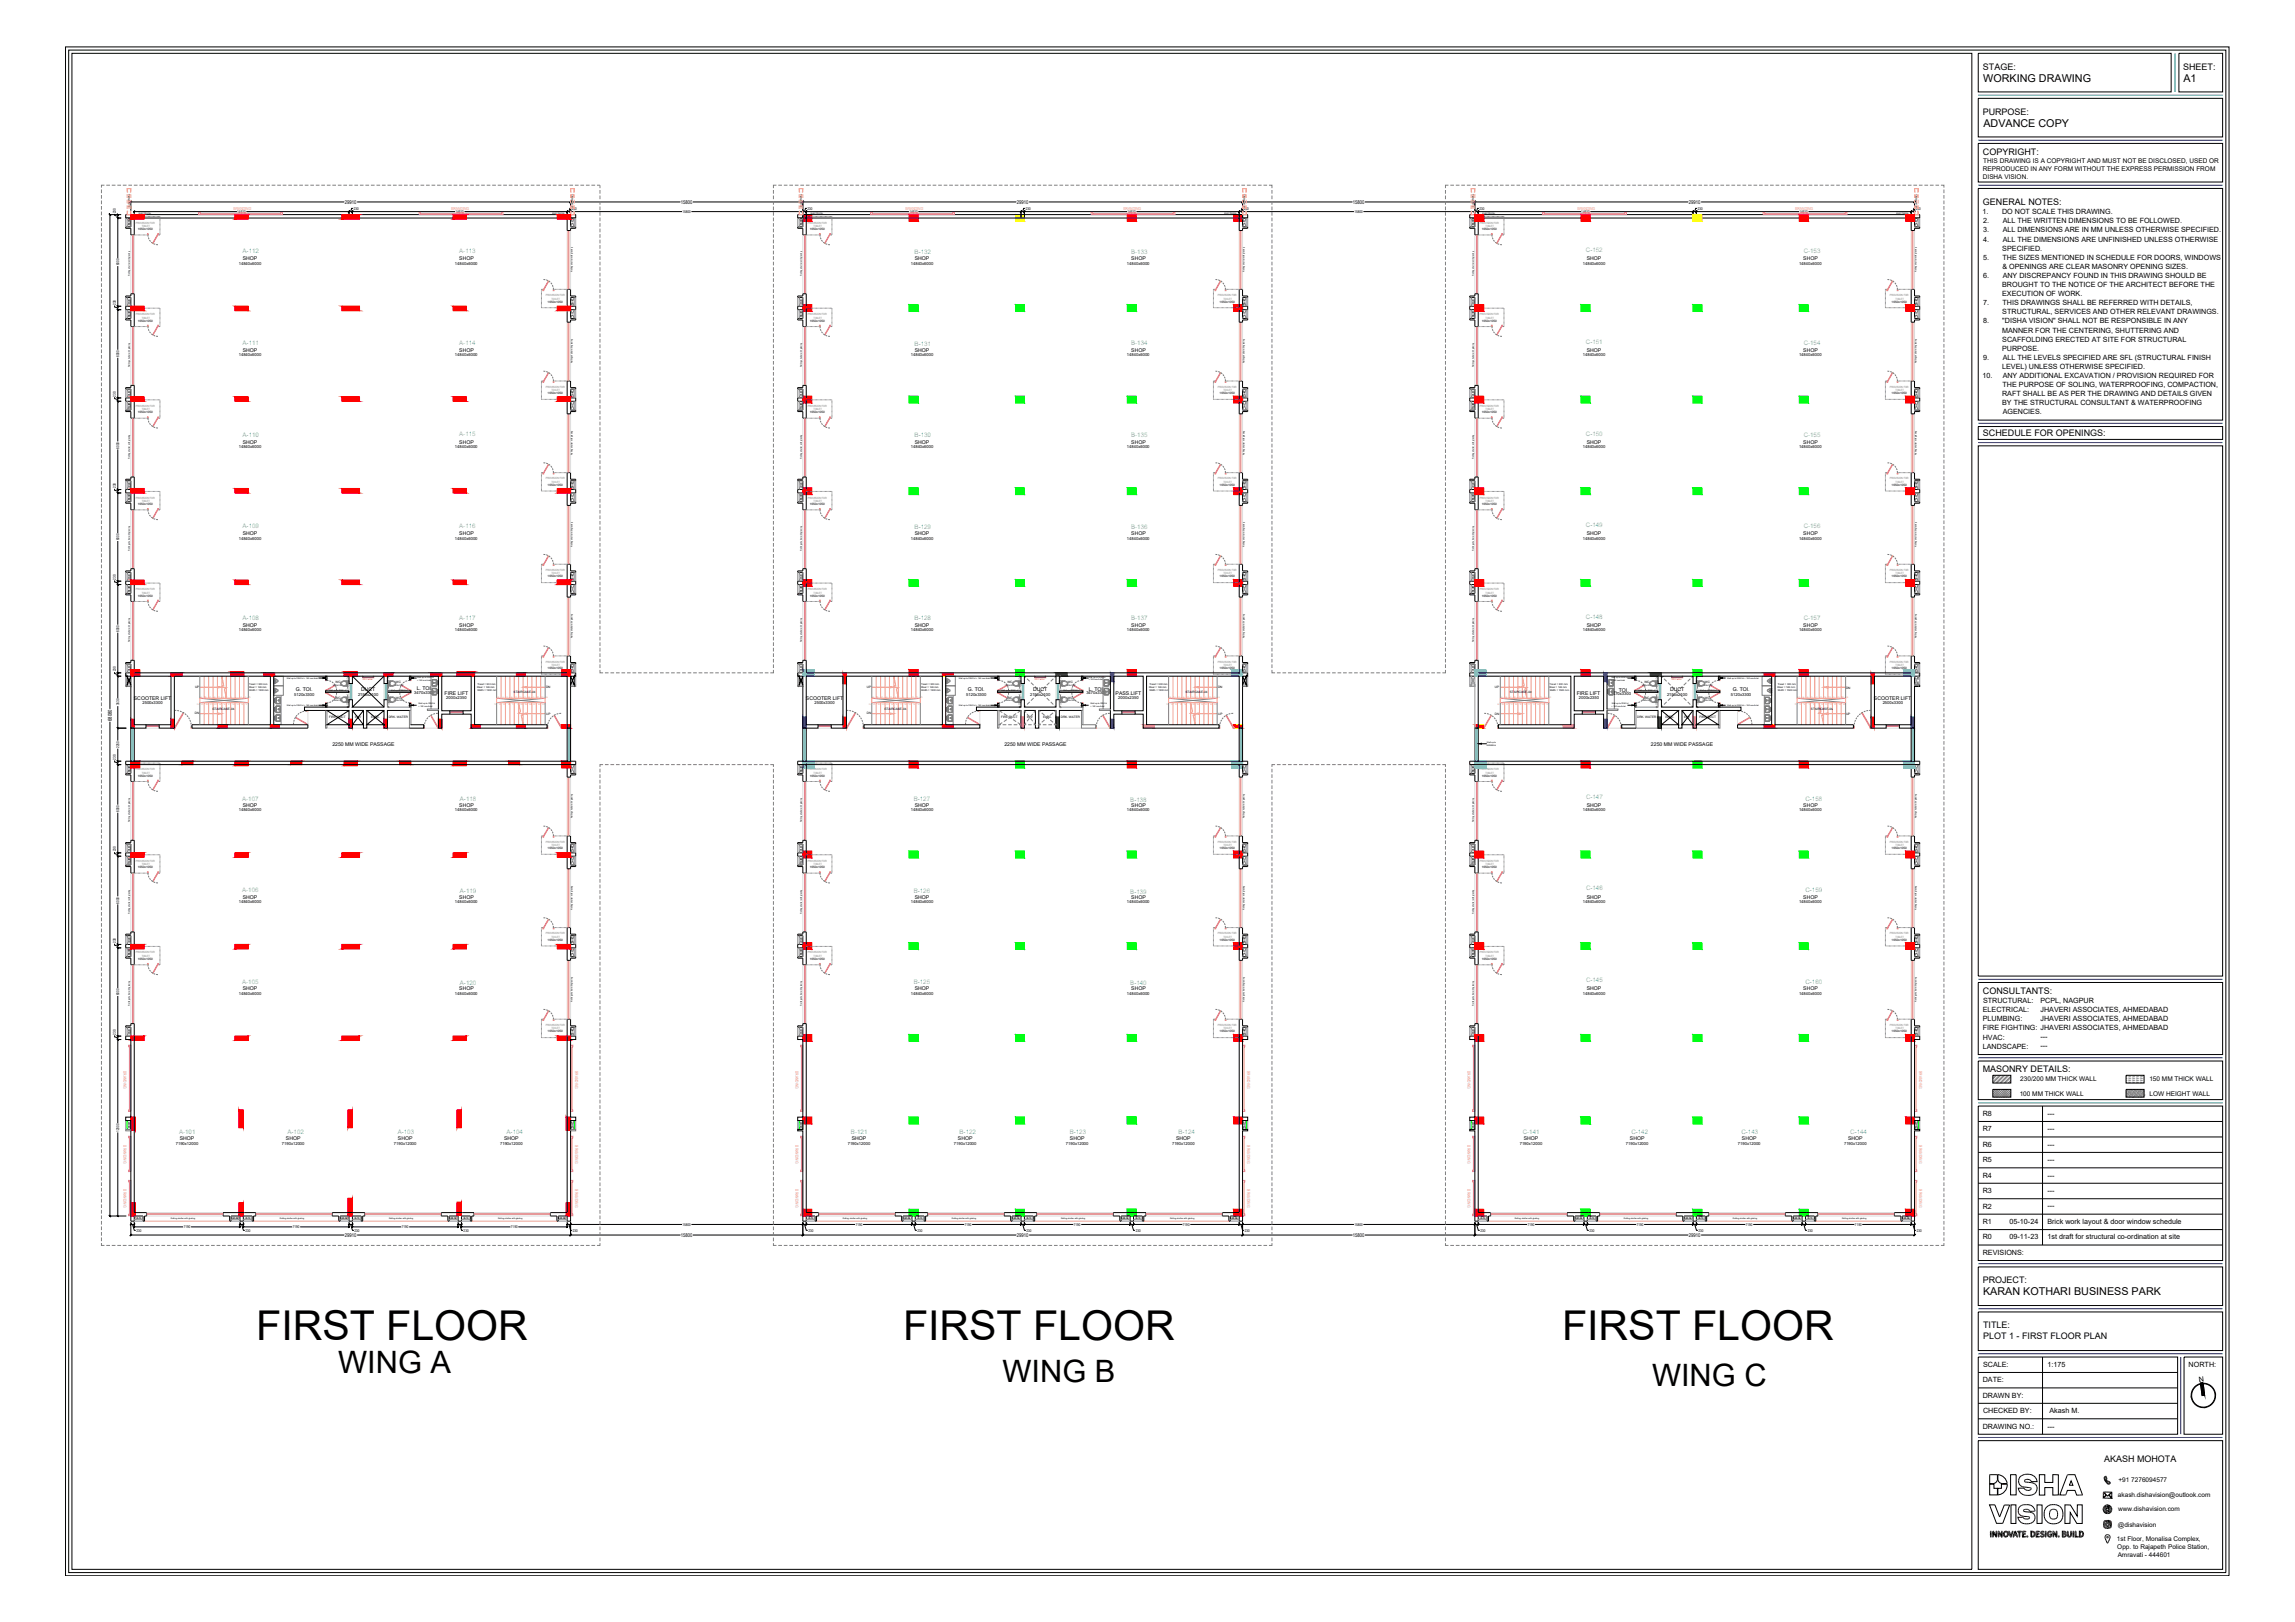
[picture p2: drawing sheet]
<svg xmlns="http://www.w3.org/2000/svg" width="841mm" height="594mm" viewBox="0 0 841 594" stroke-linecap="round" stroke-linejoin="round" font-family="sans-serif">
<defs><g id="words">
<g font-size="15.1">
<text x="93.9" y="490.6">FIRST FLOOR</text>
<text x="330.9" y="490.6">FIRST FLOOR</text>
<text x="572.5" y="490.6">FIRST FLOOR</text>
</g>
<g font-size="11.3">
<text x="123.9" y="503">WING A</text>
<text x="367.4" y="506.3">WING B</text>
<text x="605.4" y="507.6">WING C</text>
</g>
<g font-size="4">
<text x="726.8" y="29.9">WORKING DRAWING</text>
<text x="800.1" y="29.9">A1</text>
<text x="726.8" y="46.4">ADVANCE COPY</text>
<text x="726.7" y="474.4">KARAN KOTHARI BUSINESS PARK</text>
</g>
<g font-size="3.3">
<text x="726.7" y="25.5">STAGE:</text>
<text x="800" y="25.5">SHEET:</text>
<text x="726.6" y="42">PURPOSE:</text>
<text x="726.7" y="56.6">COPYRIGHT:</text>
<text x="726.7" y="75">GENERAL NOTES:</text>
<text x="726.7" y="159.8">SCHEDULE FOR OPENINGS:</text>
<text x="726.7" y="363.9">CONSULTANTS:</text>
<text x="726.6" y="392.7">MASONRY DETAILS:</text>
<text x="726.6" y="470">PROJECT:</text>
<text x="726.7" y="490.4">PLOT 1 - FIRST FLOOR PLAN</text>
<text x="726.7" y="486.5">TITLE:</text>
<text x="771" y="535.3">AKASH MOHOTA</text>
</g>
<g font-size="2.6">
<text x="726.5" y="78.5">1.</text>
<text x="726.7" y="81.8">2.</text>
<text x="733.7" y="78.5">DO NOT SCALE THIS DRAWING.</text>
<text x="733.9" y="81.8">ALL THE WRITTEN DIMENSIONS TO BE FOLLOWED.</text>
<text x="726.7" y="85.1">3.</text>
<text x="726.8" y="88.5">4.</text>
<text x="733.9" y="85.1">ALL DIMENSIONS ARE IN MM UNLESS OTHERWISE SPECIFIED.</text>
<text x="733.9" y="88.5">ALL THE DIMENSIONS ARE UNFINISHED UNLESS OTHERWISE</text>
<text x="726.7" y="95.1">5.</text>
<text x="733.8" y="91.8">SPECIFIED.</text>
<text x="733.8" y="95.1">THE SIZES MENTIONED IN SCHEDULE FOR DOORS, WINDOWS</text>
<text x="726.7" y="101.8">6.</text>
<text x="733.8" y="98.5">&amp; OPENINGS ARE CLEAR MASONRY OPENING SIZES.</text>
<text x="733.9" y="101.8">ANY DISCREPANCY FOUND IN THIS DRAWING SHOULD BE</text>
<text x="733.7" y="105.1">BROUGHT TO THE NOTICE OF THE ARCHITECT BEFORE THE</text>
<text x="726.7" y="111.8">7.</text>
<text x="733.7" y="108.5">EXECUTION OF WORK.</text>
<text x="733.8" y="111.8">THIS DRAWINGS SHALL BE REFERRED WITH DETAILS,</text>
<text x="726.7" y="118.5">8.</text>
<text x="733.8" y="115.1">STRUCTURAL, SERVICES AND OTHER RELEVANT DRAWINGS.</text>
<text x="733.8" y="118.5">&quot;DISHA VISION&quot; SHALL NOT BE RESPONSIBLE IN ANY</text>
<text x="733.7" y="121.8">MANNER FOR THE CENTERING, SHUTTERING AND</text>
<text x="733.8" y="125.2">SCAFFOLDING ERECTED AT SITE FOR STRUCTURAL</text>
<text x="726.7" y="131.8">9.</text>
<text x="733.7" y="128.5">PURPOSE.</text>
<text x="733.9" y="131.8">ALL THE LEVELS SPECIFIED ARE SFL (STRUCTURAL FINISH</text>
<text x="733.7" y="135.1">LEVEL) UNLESS OTHERWISE SPECIFIED.</text>
<text x="726.5" y="138.5">10.</text>
<text x="733.8" y="141.8">THE PURPOSE OF SOLING, WATERPROOFING, COMPACTION,</text>
<text x="733.9" y="138.5">ANY ADDITIONAL EXCAVATION / PROVISION REQUIRED FOR</text>
<text x="733.7" y="145.1">RAFT SHALL BE AS PER THE DRAWING AND DETAILS GIVEN</text>
<text x="733.7" y="148.5">BY THE STRUCTURAL CONSULTANT &amp; WATERPROOFING</text>
<text x="733.9" y="151.8">AGENCIES.</text>
<text x="726.6" y="370.8">ELECTRICAL:</text>
<text x="726.7" y="367.4">STRUCTURAL:</text>
<text x="747.7" y="367.4">PCPL, NAGPUR</text>
<text x="747.7" y="370.7">JHAVERI ASSOCIATES, AHMEDABAD</text>
<text x="726.6" y="374.1">PLUMBING:</text>
<text x="726.6" y="377.4">FIRE FIGHTING: JHAVERI ASSOCIATES, AHMEDABAD</text>
<text x="747.7" y="374">JHAVERI ASSOCIATES, AHMEDABAD</text>
<text x="726.6" y="380.8">HVAC:</text>
<text x="747.7" y="380.5">---</text>
<text x="747.7" y="383.9">---</text>
<text x="726.6" y="384.1">LANDSCAPE:</text>
<text x="726.6" y="408.7">R8</text>
<text x="750.3" y="408.7">---</text>
<text x="726.6" y="414.3">R7</text>
<text x="750.3" y="414.3">---</text>
<text x="726.6" y="425.7">R5</text>
<text x="726.6" y="420">R6</text>
<text x="750.3" y="420">---</text>
<text x="750.3" y="425.7">---</text>
<text x="726.6" y="431.3">R4</text>
<text x="750.3" y="431.3">---</text>
<text x="726.6" y="437">R3</text>
<text x="750.3" y="437">---</text>
<text x="726.6" y="442.6">R2</text>
<text x="750.3" y="442.6">---</text>
<text x="726.6" y="448.3">R1</text>
<text x="736.4" y="448.3">05-10-24</text>
<text x="750.3" y="448.3">Brick work layout &amp; door window schedule</text>
<text x="726.6" y="453.9">R0</text>
<text x="736.4" y="453.9">09-11-23</text>
<text x="750.3" y="453.9">1st draft for structural co-ordination at site</text>
<text x="726.6" y="459.6">REVISIONS:</text>
<text x="726.7" y="500.6">SCALE:</text>
<text x="750.3" y="500.6">1:175</text>
<text x="802.1" y="500.6">NORTH:</text>
<text x="726.6" y="506.3">DATE:</text>
<text x="805.9" y="506.3" transform="rotate(-7 805.9 506.3)">N</text>
<text x="726.6" y="511.9">DRAWN BY:</text>
<text x="726.7" y="517.6">CHECKED BY:</text>
<text x="751" y="517.6">Akash M.</text>
<text x="726.6" y="523.3">DRAWING NO.:</text>
<text x="750.3" y="523.2">---</text>
</g>
<g font-size="2.4">
<text x="726.8" y="59.7">THIS DRAWING IS A COPYRIGHT AND MUST NOT BE DISCLOSED, USED OR</text>
<text x="726.6" y="62.5">REPRODUCED IN ANY FORM WITHOUT THE EXPRESS PERMISSION FROM</text>
<text x="726.6" y="65.4">DISHA VISION.</text>
<text x="740.3" y="395.8">230/200 MM THICK WALL</text>
<text x="787.7" y="395.8">150 MM THICK WALL</text>
<text x="740.1" y="401.5">100 MM THICK WALL</text>
<text x="787.7" y="401.5">LOW HEIGHT WALL</text>
<text x="776.3" y="542.8">+91 7276094577</text>
<text x="776.1" y="548.3">akash.dishavision@outlook.com</text>
<text x="776.2" y="553.5">www.dishavision.com</text>
<text x="776.1" y="559.2">@dishavision</text>
<text x="775.8" y="564.5">1st Floor, Monalisa Complex,</text>
<text x="775.9" y="567.3">Opp. to Rajapeth Police Station,</text>
<text x="776" y="570.2">Amravati - 444601</text>
</g>
<g font-size="2.3" fill="#6edda5">
<text x="88.9" y="92.8">A-112</text>
<text x="168.3" y="92.7">A-113</text>
<text x="335.2" y="93">B-132</text>
<text x="414.5" y="93">B-133</text>
<text x="581.2" y="92.4">C-152</text>
<text x="661" y="92.8">C-153</text>
<text x="581.2" y="126">C-151</text>
<text x="88.9" y="126.3">A-111</text>
<text x="168.3" y="126.3">A-114</text>
<text x="335.2" y="126.5">B-131</text>
<text x="414.5" y="126.5">B-134</text>
<text x="661" y="126.3">C-154</text>
<text x="88.9" y="159.9">A-110</text>
<text x="168.3" y="159.8">A-115</text>
<text x="335.2" y="160.1">B-130</text>
<text x="414.5" y="160.1">B-135</text>
<text x="581.2" y="159.6">C-150</text>
<text x="661" y="159.9">C-155</text>
<text x="88.9" y="193.5">A-109</text>
<text x="168.3" y="193.4">A-116</text>
<text x="335.2" y="193.7">B-129</text>
<text x="414.5" y="193.6">B-136</text>
<text x="581.2" y="193.1">C-149</text>
<text x="661" y="193.4">C-156</text>
<text x="88.9" y="227">A-108</text>
<text x="168.3" y="226.9">A-117</text>
<text x="335.2" y="227.2">B-128</text>
<text x="414.5" y="227.2">B-137</text>
<text x="581.2" y="226.7">C-148</text>
<text x="661" y="227">C-157</text>
<text x="88.7" y="293.2">A-107</text>
<text x="168.5" y="293.4">A-118</text>
<text x="334.8" y="293.4">B-127</text>
<text x="414.2" y="293.7">B-138</text>
<text x="581.2" y="292.6">C-147</text>
<text x="661.6" y="293.2">C-158</text>
<text x="88.7" y="326.8">A-106</text>
<text x="168.5" y="327">A-119</text>
<text x="334.8" y="327">B-126</text>
<text x="414.2" y="327.3">B-139</text>
<text x="581.2" y="326.1">C-146</text>
<text x="661.6" y="326.8">C-159</text>
<text x="581.2" y="359.7">C-145</text>
<text x="88.7" y="360.3">A-105</text>
<text x="168.5" y="360.6">A-120</text>
<text x="334.8" y="360.5">B-125</text>
<text x="414.2" y="360.8">B-140</text>
<text x="661.6" y="360.4">C-160</text>
<text x="65.6" y="415.3">A-101</text>
<text x="105.4" y="415.3">A-102</text>
<text x="145.7" y="415.3">A-103</text>
<text x="185.6" y="415.3">A-104</text>
<text x="311.9" y="415.4">B-121</text>
<text x="351.6" y="415.4">B-122</text>
<text x="392" y="415.4">B-123</text>
<text x="431.9" y="415.4">B-124</text>
<text x="558" y="415.3">C-141</text>
<text x="597.8" y="415.3">C-142</text>
<text x="638.2" y="415.3">C-143</text>
<text x="678.1" y="415.3">C-144</text>
</g>
<g font-size="1.9">
<text x="126.4" y="74.6">29910</text>
<text x="249.5" y="74.6">15800</text>
<text x="372.6" y="74.6">29910</text>
<text x="495.7" y="74.6">15800</text>
<text x="618.9" y="74.6">29910</text>
<text x="89" y="95.3">SHOP</text>
<text x="168.3" y="95.3">SHOP</text>
<text x="335.2" y="95.3">SHOP</text>
<text x="414.6" y="95.3">SHOP</text>
<text x="581.5" y="95.3">SHOP</text>
<text x="660.8" y="95.3">SHOP</text>
<text x="89" y="128.9">SHOP</text>
<text x="168.3" y="128.9">SHOP</text>
<text x="335.2" y="128.9">SHOP</text>
<text x="414.6" y="128.9">SHOP</text>
<text x="581.5" y="128.9">SHOP</text>
<text x="660.8" y="128.9">SHOP</text>
<text x="89" y="162.5">SHOP</text>
<text x="168.3" y="162.5">SHOP</text>
<text x="335.2" y="162.5">SHOP</text>
<text x="414.6" y="162.5">SHOP</text>
<text x="581.5" y="162.5">SHOP</text>
<text x="660.8" y="162.5">SHOP</text>
<text x="89" y="196">SHOP</text>
<text x="168.3" y="196">SHOP</text>
<text x="335.2" y="196">SHOP</text>
<text x="414.6" y="196">SHOP</text>
<text x="581.5" y="196">SHOP</text>
<text x="660.8" y="196">SHOP</text>
<text x="89" y="229.6">SHOP</text>
<text x="168.3" y="229.6">SHOP</text>
<text x="335.2" y="229.6">SHOP</text>
<text x="414.6" y="229.6">SHOP</text>
<text x="581.5" y="229.6">SHOP</text>
<text x="660.8" y="229.6">SHOP</text>
<text x="49.1" y="256.2">SCOOTER LIFT</text>
<text x="108.4" y="252.9">G. TOI.</text>
<text x="132.3" y="252.9">DUCT</text>
<text x="152.7" y="252.9">L. TOI.</text>
<text x="162.9" y="254.6">FIRE LIFT</text>
<text x="295.3" y="256.2">SCOOTER LIFT</text>
<text x="354.7" y="252.9">G. TOI.</text>
<text x="378.6" y="252.9">DUCT</text>
<text x="399" y="253">L. TOI.</text>
<text x="408.8" y="254.6">PASS.LIFT</text>
<text x="577.8" y="254.6">FIRE LIFT</text>
<text x="591.1" y="253.3">L. TOI.</text>
<text x="612" y="252.9">DUCT</text>
<text x="635" y="252.9">G. TOI.</text>
<text x="686.7" y="256.2">SCOOTER LIFT</text>
<text x="40.9" y="264.1" transform="rotate(-90 40.9 264.1)">68080</text>
<text x="121.8" y="273.3">2250 MM WIDE PASSAGE</text>
<text x="368.1" y="273.3">2250 MM WIDE PASSAGE</text>
<text x="605" y="273.3">2250 MM WIDE PASSAGE</text>
<text x="89" y="295.5">SHOP</text>
<text x="168.3" y="295.5">SHOP</text>
<text x="335.2" y="295.5">SHOP</text>
<text x="414.6" y="295.5">SHOP</text>
<text x="581.5" y="295.5">SHOP</text>
<text x="660.8" y="295.5">SHOP</text>
<text x="89" y="329.1">SHOP</text>
<text x="168.3" y="329.1">SHOP</text>
<text x="335.2" y="329.1">SHOP</text>
<text x="414.6" y="329.1">SHOP</text>
<text x="581.5" y="329.1">SHOP</text>
<text x="660.8" y="329.1">SHOP</text>
<text x="89" y="362.7">SHOP</text>
<text x="168.3" y="362.7">SHOP</text>
<text x="335.2" y="362.7">SHOP</text>
<text x="414.6" y="362.7">SHOP</text>
<text x="581.5" y="362.7">SHOP</text>
<text x="660.8" y="362.7">SHOP</text>
<text x="65.9" y="417.7">SHOP</text>
<text x="104.8" y="417.7">SHOP</text>
<text x="145.8" y="417.7">SHOP</text>
<text x="184.7" y="417.7">SHOP</text>
<text x="312.2" y="417.7">SHOP</text>
<text x="351.1" y="417.7">SHOP</text>
<text x="392.1" y="417.7">SHOP</text>
<text x="431" y="417.7">SHOP</text>
<text x="558.4" y="417.7">SHOP</text>
<text x="597.3" y="417.7">SHOP</text>
<text x="638.4" y="417.7">SHOP</text>
<text x="677.3" y="417.7">SHOP</text>
<text x="126.4" y="453">29910</text>
<text x="249.5" y="453">15800</text>
<text x="372.6" y="453">29910</text>
<text x="495.7" y="453">15800</text>
<text x="618.9" y="453">29910</text>
</g>
<g font-size="1.5" fill="#f0f">
<text x="85.6" y="77">BRANDING</text>
<text x="165.4" y="77">BRANDING</text>
<text x="331.8" y="77">BRANDING</text>
<text x="411.7" y="77">BRANDING</text>
<text x="578.1" y="77">BRANDING</text>
<text x="657.9" y="77">BRANDING</text>
<text x="45.2" y="392.3" transform="rotate(90 45.2 392.3)">BRANDING</text>
<text x="210.7" y="392.3" transform="rotate(90 210.7 392.3)">BRANDING</text>
<text x="291.5" y="392.3" transform="rotate(90 291.5 392.3)">BRANDING</text>
<text x="457" y="392.3" transform="rotate(90 457 392.3)">BRANDING</text>
<text x="537.7" y="392.3" transform="rotate(90 537.7 392.3)">BRANDING</text>
<text x="703.2" y="392.3" transform="rotate(90 703.2 392.3)">BRANDING</text>
<text x="45.2" y="419.5" transform="rotate(90 45.2 419.5)">BRANDING</text>
<text x="210.7" y="419.5" transform="rotate(90 210.7 419.5)">BRANDING</text>
<text x="291.5" y="419.5" transform="rotate(90 291.5 419.5)">BRANDING</text>
<text x="457" y="419.5" transform="rotate(90 457 419.5)">BRANDING</text>
<text x="537.7" y="419.5" transform="rotate(90 537.7 419.5)">BRANDING</text>
<text x="703.2" y="419.5" transform="rotate(90 703.2 419.5)">BRANDING</text>
<text x="45.2" y="435.7" transform="rotate(90 45.2 435.7)">BRANDING</text>
<text x="210.7" y="435.7" transform="rotate(90 210.7 435.7)">BRANDING</text>
<text x="291.5" y="435.7" transform="rotate(90 291.5 435.7)">BRANDING</text>
<text x="457" y="435.7" transform="rotate(90 457 435.7)">BRANDING</text>
<text x="537.7" y="435.7" transform="rotate(90 537.7 435.7)">BRANDING</text>
<text x="703.2" y="435.7" transform="rotate(90 703.2 435.7)">BRANDING</text>
</g>
<g font-size="1.5">
<text x="87.5" y="97">14840x6000</text>
<text x="166.7" y="97">14840x6000</text>
<text x="333.8" y="97">14840x6000</text>
<text x="413" y="97">14840x6000</text>
<text x="580" y="97">14840x6000</text>
<text x="659.3" y="97">14840x6000</text>
<text x="87.5" y="130.5">14840x6000</text>
<text x="166.7" y="130.5">14840x6000</text>
<text x="333.8" y="130.5">14840x6000</text>
<text x="413" y="130.5">14840x6000</text>
<text x="580" y="130.5">14840x6000</text>
<text x="659.3" y="130.5">14840x6000</text>
<text x="87.5" y="164.1">14840x6000</text>
<text x="166.7" y="164.1">14840x6000</text>
<text x="333.8" y="164.1">14840x6000</text>
<text x="413" y="164.1">14840x6000</text>
<text x="580" y="164.1">14840x6000</text>
<text x="659.3" y="164.1">14840x6000</text>
<text x="87.5" y="197.6">14840x6000</text>
<text x="166.7" y="197.6">14840x6000</text>
<text x="333.8" y="197.6">14840x6000</text>
<text x="413" y="197.6">14840x6000</text>
<text x="580" y="197.6">14840x6000</text>
<text x="659.3" y="197.6">14840x6000</text>
<text x="87.5" y="231.2">14840x6000</text>
<text x="166.7" y="231.2">14840x6000</text>
<text x="333.8" y="231.2">14840x6000</text>
<text x="413" y="231.2">14840x6000</text>
<text x="580" y="231.2">14840x6000</text>
<text x="659.3" y="231.2">14840x6000</text>
<text x="52.2" y="257.9">2500x3300</text>
<text x="107.8" y="255">5120x3300</text>
<text x="131.2" y="255">2150x2100</text>
<text x="151.8" y="254.2">3470x3300</text>
<text x="163.6" y="256.2">2000x2350</text>
<text x="298.5" y="257.9">2500x3300</text>
<text x="354.1" y="255">5120x3300</text>
<text x="377.5" y="255">2150x2100</text>
<text x="398.1" y="254.4">3470x3300</text>
<text x="409.8" y="256.2">2000x2350</text>
<text x="578.6" y="256.2">2000x2350</text>
<text x="590.3" y="254.6">3470x3300</text>
<text x="610.9" y="255">2150x2100</text>
<text x="634.3" y="255">5120x3300</text>
<text x="689.9" y="257.9">2500x3300</text>
<text x="87.5" y="297.2">14840x6000</text>
<text x="166.7" y="297.2">14840x6000</text>
<text x="333.8" y="297.2">14840x6000</text>
<text x="413" y="297.2">14840x6000</text>
<text x="580" y="297.2">14840x6000</text>
<text x="659.3" y="297.2">14840x6000</text>
<text x="87.5" y="330.7">14840x6000</text>
<text x="166.7" y="330.7">14840x6000</text>
<text x="333.8" y="330.7">14840x6000</text>
<text x="413" y="330.7">14840x6000</text>
<text x="580" y="330.7">14840x6000</text>
<text x="659.3" y="330.7">14840x6000</text>
<text x="87.5" y="364.3">14840x6000</text>
<text x="166.7" y="364.3">14840x6000</text>
<text x="333.8" y="364.3">14840x6000</text>
<text x="413" y="364.3">14840x6000</text>
<text x="580" y="364.3">14840x6000</text>
<text x="659.3" y="364.3">14840x6000</text>
<text x="64.4" y="419.3">7190x12000</text>
<text x="103.3" y="419.3">7190x12000</text>
<text x="144.4" y="419.3">7190x12000</text>
<text x="183.3" y="419.3">7190x12000</text>
<text x="310.7" y="419.3">7190x12000</text>
<text x="349.6" y="419.3">7190x12000</text>
<text x="390.6" y="419.3">7190x12000</text>
<text x="429.5" y="419.3">7190x12000</text>
<text x="556.9" y="419.3">7190x12000</text>
<text x="595.8" y="419.3">7190x12000</text>
<text x="636.9" y="419.3">7190x12000</text>
<text x="675.8" y="419.3">7190x12000</text>
</g>
<g font-size="1.4">
<text x="87" y="78">14610</text>
<text x="129.7" y="76.8">230</text>
<text x="166.9" y="78">14610</text>
<text x="209.6" y="76.8">230</text>
<text x="250.1" y="78">15800</text>
<text x="296" y="76.8">230</text>
<text x="333.2" y="78">14610</text>
<text x="375.9" y="76.8">230</text>
<text x="413.2" y="78">14610</text>
<text x="455.9" y="76.8">230</text>
<text x="496.3" y="78">15800</text>
<text x="542.2" y="76.8">230</text>
<text x="579.5" y="78">14610</text>
<text x="622.2" y="76.8">230</text>
<text x="659.4" y="78">14610</text>
<text x="702.1" y="76.8">230</text>
<text x="42.5" y="78.1" transform="rotate(-90 42.5 78.1)">230</text>
<text x="43.7" y="97.2" transform="rotate(-90 43.7 97.2)">6000</text>
<text x="42.5" y="111.7" transform="rotate(-90 42.5 111.7)">230</text>
<text x="43.7" y="130.8" transform="rotate(-90 43.7 130.8)">6000</text>
<text x="42.5" y="145.2" transform="rotate(-90 42.5 145.2)">230</text>
<text x="43.7" y="164.4" transform="rotate(-90 43.7 164.4)">6000</text>
<text x="42.5" y="178.8" transform="rotate(-90 42.5 178.8)">230</text>
<text x="43.7" y="197.9" transform="rotate(-90 43.7 197.9)">6000</text>
<text x="42.5" y="212.4" transform="rotate(-90 42.5 212.4)">230</text>
<text x="43.7" y="231.5" transform="rotate(-90 43.7 231.5)">6000</text>
<text x="42.5" y="245.9" transform="rotate(-90 42.5 245.9)">230</text>
<text x="43.7" y="258.4" transform="rotate(-90 43.7 258.4)">3530</text>
<text x="43.7" y="274" transform="rotate(-90 43.7 274)">2250</text>
<text x="42.5" y="278.3" transform="rotate(-90 42.5 278.3)">230</text>
<text x="43.7" y="297.4" transform="rotate(-90 43.7 297.4)">6000</text>
<text x="42.5" y="311.9" transform="rotate(-90 42.5 311.9)">230</text>
<text x="43.7" y="331" transform="rotate(-90 43.7 331)">6000</text>
<text x="42.5" y="345.4" transform="rotate(-90 42.5 345.4)">230</text>
<text x="43.7" y="364.6" transform="rotate(-90 43.7 364.6)">6000</text>
<text x="42.5" y="379" transform="rotate(-90 42.5 379)">230</text>
<text x="43.7" y="414.6" transform="rotate(-90 43.7 414.6)">12000</text>
<text x="67.3" y="449.8">7190</text>
<text x="107.3" y="449.8">7190</text>
<text x="147.3" y="449.8">7190</text>
<text x="187.2" y="449.8">7190</text>
<text x="250.1" y="448.9">15800</text>
<text x="313.6" y="448.9">7190</text>
<text x="353.6" y="448.9">7190</text>
<text x="393.5" y="448.9">7190</text>
<text x="433.5" y="448.9">7190</text>
<text x="496.3" y="448.9">15800</text>
<text x="559.8" y="448.9">7190</text>
<text x="599.8" y="448.9">7190</text>
<text x="639.8" y="448.9">7190</text>
<text x="679.8" y="448.9">7190</text>
<text x="50" y="451.1">230</text>
<text x="90" y="451.1">230</text>
<text x="129.9" y="451.1">230</text>
<text x="169.9" y="451.1">230</text>
<text x="209.9" y="451.1">230</text>
<text x="296.3" y="451.1">230</text>
<text x="336.2" y="451.1">230</text>
<text x="376.2" y="451.1">230</text>
<text x="416.2" y="451.1">230</text>
<text x="456.1" y="451.1">230</text>
<text x="542.5" y="451.1">230</text>
<text x="582.5" y="451.1">230</text>
<text x="622.5" y="451.1">230</text>
<text x="662.4" y="451.1">230</text>
<text x="702.4" y="451.1">230</text>
</g>
<g font-size="1.1" fill="#808080">
<text x="49.8" y="81.9">PROVISION FOR</text>
<text x="51.9" y="83.2">TOILET</text>
<text x="296.1" y="81.9">PROVISION FOR</text>
<text x="298.2" y="83.2">TOILET</text>
<text x="542.3" y="81.9">PROVISION FOR</text>
<text x="544.4" y="83.2">TOILET</text>
<text x="200" y="108.4">PROVISION FOR</text>
<text x="202.1" y="109.7">TOILET</text>
<text x="446.3" y="108.4">PROVISION FOR</text>
<text x="448.4" y="109.7">TOILET</text>
<text x="692.5" y="108.4">PROVISION FOR</text>
<text x="694.6" y="109.7">TOILET</text>
<text x="49.8" y="115.5">PROVISION FOR</text>
<text x="51.9" y="116.7">TOILET</text>
<text x="296.1" y="115.5">PROVISION FOR</text>
<text x="298.2" y="116.7">TOILET</text>
<text x="542.3" y="115.5">PROVISION FOR</text>
<text x="544.4" y="116.7">TOILET</text>
<text x="200" y="142">PROVISION FOR</text>
<text x="202.1" y="143.3">TOILET</text>
<text x="446.3" y="142">PROVISION FOR</text>
<text x="448.4" y="143.3">TOILET</text>
<text x="692.5" y="142">PROVISION FOR</text>
<text x="694.6" y="143.3">TOILET</text>
<text x="49.8" y="149">PROVISION FOR</text>
<text x="296.1" y="149">PROVISION FOR</text>
<text x="542.3" y="149">PROVISION FOR</text>
<text x="51.9" y="150.3">TOILET</text>
<text x="298.2" y="150.3">TOILET</text>
<text x="544.4" y="150.3">TOILET</text>
<text x="200" y="175.5">PROVISION FOR</text>
<text x="202.1" y="176.8">TOILET</text>
<text x="446.3" y="175.5">PROVISION FOR</text>
<text x="448.4" y="176.8">TOILET</text>
<text x="692.5" y="175.5">PROVISION FOR</text>
<text x="694.6" y="176.8">TOILET</text>
<text x="49.8" y="182.6">PROVISION FOR</text>
<text x="51.9" y="183.9">TOILET</text>
<text x="296.1" y="182.6">PROVISION FOR</text>
<text x="298.2" y="183.9">TOILET</text>
<text x="542.3" y="182.6">PROVISION FOR</text>
<text x="544.4" y="183.9">TOILET</text>
<text x="200" y="209.1">PROVISION FOR</text>
<text x="446.3" y="209.1">PROVISION FOR</text>
<text x="692.5" y="209.1">PROVISION FOR</text>
<text x="202.1" y="210.4">TOILET</text>
<text x="448.4" y="210.4">TOILET</text>
<text x="694.6" y="210.4">TOILET</text>
<text x="49.8" y="216.1">PROVISION FOR</text>
<text x="51.9" y="217.4">TOILET</text>
<text x="296.1" y="216.1">PROVISION FOR</text>
<text x="298.2" y="217.4">TOILET</text>
<text x="542.3" y="216.1">PROVISION FOR</text>
<text x="544.4" y="217.4">TOILET</text>
<text x="200" y="242.7">PROVISION FOR</text>
<text x="202.1" y="244">TOILET</text>
<text x="446.3" y="242.7">PROVISION FOR</text>
<text x="448.4" y="244">TOILET</text>
<text x="692.5" y="242.7">PROVISION FOR</text>
<text x="694.6" y="244">TOILET</text>
<text x="127.8" y="249.8" transform="rotate(-90 127.8 249.8)">500</text>
<text x="142.8" y="249.8" transform="rotate(-90 142.8 249.8)">500</text>
<text x="374.1" y="249.8" transform="rotate(-90 374.1 249.8)">500</text>
<text x="389" y="249.8" transform="rotate(-90 389 249.8)">500</text>
<text x="607.5" y="249.8" transform="rotate(-90 607.5 249.8)">500</text>
<text x="622.5" y="249.8" transform="rotate(-90 622.5 249.8)">500</text>
<text x="127.8" y="254.4" transform="rotate(-90 127.8 254.4)">1100</text>
<text x="142.8" y="254.4" transform="rotate(-90 142.8 254.4)">1100</text>
<text x="374.1" y="254.4" transform="rotate(-90 374.1 254.4)">1100</text>
<text x="389" y="254.4" transform="rotate(-90 389 254.4)">1100</text>
<text x="607.5" y="254.4" transform="rotate(-90 607.5 254.4)">1100</text>
<text x="622.5" y="254.4" transform="rotate(-90 622.5 254.4)">1100</text>
<text x="127.8" y="258.4" transform="rotate(-90 127.8 258.4)">500</text>
<text x="142.8" y="258.4" transform="rotate(-90 142.8 258.4)">500</text>
<text x="374.1" y="258.4" transform="rotate(-90 374.1 258.4)">500</text>
<text x="389" y="258.4" transform="rotate(-90 389 258.4)">500</text>
<text x="607.5" y="258.4" transform="rotate(-90 607.5 258.4)">500</text>
<text x="622.5" y="258.4" transform="rotate(-90 622.5 258.4)">500</text>
<text x="49.8" y="282.1">PROVISION FOR</text>
<text x="51.9" y="283.4">TOILET</text>
<text x="296.1" y="282.1">PROVISION FOR</text>
<text x="298.2" y="283.4">TOILET</text>
<text x="542.3" y="282.1">PROVISION FOR</text>
<text x="544.4" y="283.4">TOILET</text>
<text x="200" y="308.6">PROVISION FOR</text>
<text x="202.1" y="309.9">TOILET</text>
<text x="446.3" y="308.6">PROVISION FOR</text>
<text x="448.4" y="309.9">TOILET</text>
<text x="692.5" y="308.6">PROVISION FOR</text>
<text x="694.6" y="309.9">TOILET</text>
<text x="49.8" y="315.7">PROVISION FOR</text>
<text x="51.9" y="316.9">TOILET</text>
<text x="296.1" y="315.7">PROVISION FOR</text>
<text x="298.2" y="316.9">TOILET</text>
<text x="542.3" y="315.7">PROVISION FOR</text>
<text x="544.4" y="316.9">TOILET</text>
<text x="200" y="342.2">PROVISION FOR</text>
<text x="202.1" y="343.5">TOILET</text>
<text x="446.3" y="342.2">PROVISION FOR</text>
<text x="448.4" y="343.5">TOILET</text>
<text x="692.5" y="342.2">PROVISION FOR</text>
<text x="694.6" y="343.5">TOILET</text>
<text x="49.8" y="349.2">PROVISION FOR</text>
<text x="51.9" y="350.5">TOILET</text>
<text x="296.1" y="349.2">PROVISION FOR</text>
<text x="298.2" y="350.5">TOILET</text>
<text x="542.3" y="349.2">PROVISION FOR</text>
<text x="544.4" y="350.5">TOILET</text>
<text x="200" y="375.7">PROVISION FOR</text>
<text x="202.1" y="377">TOILET</text>
<text x="446.3" y="375.7">PROVISION FOR</text>
<text x="448.4" y="377">TOILET</text>
<text x="692.5" y="375.7">PROVISION FOR</text>
<text x="694.6" y="377">TOILET</text>
</g>
<g font-size="1.1">
<text x="50.5" y="84.3">1650x1050</text>
<text x="296.7" y="84.3">1650x1050</text>
<text x="543" y="84.3">1650x1050</text>
<text x="200.7" y="110.8">1650x1050</text>
<text x="446.9" y="110.8">1650x1050</text>
<text x="693.2" y="110.8">1650x1050</text>
<text x="50.5" y="117.8">1650x1050</text>
<text x="296.7" y="117.8">1650x1050</text>
<text x="543" y="117.8">1650x1050</text>
<text x="200.7" y="144.4">1650x1050</text>
<text x="446.9" y="144.4">1650x1050</text>
<text x="693.2" y="144.4">1650x1050</text>
<text x="50.5" y="151.4">1650x1050</text>
<text x="296.7" y="151.4">1650x1050</text>
<text x="543" y="151.4">1650x1050</text>
<text x="200.7" y="177.9">1650x1050</text>
<text x="446.9" y="177.9">1650x1050</text>
<text x="693.2" y="177.9">1650x1050</text>
<text x="50.5" y="185">1650x1050</text>
<text x="296.7" y="185">1650x1050</text>
<text x="543" y="185">1650x1050</text>
<text x="200.7" y="211.5">1650x1050</text>
<text x="446.9" y="211.5">1650x1050</text>
<text x="693.2" y="211.5">1650x1050</text>
<text x="50.5" y="218.5">1650x1050</text>
<text x="296.7" y="218.5">1650x1050</text>
<text x="543" y="218.5">1650x1050</text>
<text x="200.7" y="245.1">1650x1050</text>
<text x="446.9" y="245.1">1650x1050</text>
<text x="693.2" y="245.1">1650x1050</text>
<text x="71.5" y="251.9">UP</text>
<text x="122.9" y="250.2">WC</text>
<text x="145.1" y="250.2">WC</text>
<text x="317.7" y="251.9">UP</text>
<text x="369.2" y="250.2">WC</text>
<text x="391.3" y="250.2">WC</text>
<text x="602.6" y="250.2">WC</text>
<text x="624.7" y="250.2">WC</text>
<text x="122.9" y="255.9">WC</text>
<text x="145.1" y="255.9">WC</text>
<text x="188.2" y="254">STAIRCASE-04</text>
<text x="200.1" y="252">DN</text>
<text x="369.2" y="255.9">WC</text>
<text x="391.3" y="255.9">WC</text>
<text x="434.5" y="254">STAIRCASE-04</text>
<text x="446.4" y="252">DN</text>
<text x="547.8" y="252.2">UP</text>
<text x="553.3" y="254">STAIRCASE-04</text>
<text x="602.6" y="255.9">WC</text>
<text x="624.7" y="255.9">WC</text>
<text x="676.5" y="252.3">DN</text>
<text x="71.4" y="261.6">DN</text>
<text x="77.9" y="259.9">STAIRCASE-04</text>
<text x="120.7" y="262.9">FIRE DUCT</text>
<text x="130.2" y="262.9">ELV</text>
<text x="136" y="262.9">ELEC.</text>
<text x="142.5" y="262.9">DRK. WATER</text>
<text x="200.1" y="261.7">UP</text>
<text x="317.7" y="261.6">DN</text>
<text x="324.2" y="259.9">STAIRCASE-04</text>
<text x="366.9" y="262.9">FIRE DUCT</text>
<text x="376.4" y="262.9">ELV</text>
<text x="382.2" y="262.9">ELEC.</text>
<text x="388.7" y="262.9">DRK. WATER</text>
<text x="446.4" y="261.7">UP</text>
<text x="547.8" y="261.9">DN</text>
<text x="599.9" y="262.9">DRK. WATER</text>
<text x="610.3" y="262.9">ELEC.</text>
<text x="617.2" y="262.9">ELV</text>
<text x="622.8" y="262.9">FIRE DUCT</text>
<text x="663.6" y="259.9">STAIRCASE-04</text>
<text x="676.5" y="262">UP</text>
<text x="50.5" y="284.5">1650x1050</text>
<text x="296.7" y="284.5">1650x1050</text>
<text x="543" y="284.5">1650x1050</text>
<text x="200.7" y="311">1650x1050</text>
<text x="446.9" y="311">1650x1050</text>
<text x="693.2" y="311">1650x1050</text>
<text x="50.5" y="318">1650x1050</text>
<text x="296.7" y="318">1650x1050</text>
<text x="543" y="318">1650x1050</text>
<text x="200.7" y="344.6">1650x1050</text>
<text x="446.9" y="344.6">1650x1050</text>
<text x="693.2" y="344.6">1650x1050</text>
<text x="50.5" y="351.6">1650x1050</text>
<text x="296.7" y="351.6">1650x1050</text>
<text x="543" y="351.6">1650x1050</text>
<text x="200.7" y="378.1">1650x1050</text>
<text x="446.9" y="378.1">1650x1050</text>
<text x="693.2" y="378.1">1650x1050</text>
</g>
<g font-size=".9">
<text x="91.3" y="251">Tread = 300 mm</text>
<text x="174.9" y="251">Tread = 300 mm</text>
<text x="337.6" y="251">Tread = 300 mm</text>
<text x="421.2" y="251">Tread = 300 mm</text>
<text x="567.9" y="251">Tread = 300 mm</text>
<text x="651.5" y="251">Tread = 300 mm</text>
<text x="91.3" y="252.1">Riser = 146 mm</text>
<text x="91.4" y="253.2">Width = 1500 mm</text>
<text x="174.9" y="252.1">Riser = 146 mm</text>
<text x="174.9" y="253.2">Width = 1500 mm</text>
<text x="337.6" y="252.1">Riser = 146 mm</text>
<text x="337.6" y="253.2">Width = 1500 mm</text>
<text x="421.1" y="252.1">Riser = 146 mm</text>
<text x="421.2" y="253.2">Width = 1500 mm</text>
<text x="567.8" y="252.1">Riser = 146 mm</text>
<text x="567.9" y="253.2">Width = 1500 mm</text>
<text x="651.4" y="252.1">Riser = 146 mm</text>
<text x="651.5" y="253.2">Width = 1500 mm</text>
</g>
<g font-size=".8">
<text x="47.5" y="75.7" transform="rotate(-90 47.5 75.7)">ELECTRICAL</text>
<text x="210" y="75.7" transform="rotate(-90 210 75.7)">ELECTRICAL</text>
<text x="293.8" y="75.7" transform="rotate(-90 293.8 75.7)">ELECTRICAL</text>
<text x="456.3" y="75.7" transform="rotate(-90 456.3 75.7)">ELECTRICAL</text>
<text x="540.1" y="75.7" transform="rotate(-90 540.1 75.7)">ELECTRICAL</text>
<text x="702.5" y="75.7" transform="rotate(-90 702.5 75.7)">ELECTRICAL</text>
<text x="47.5" y="82.6" transform="rotate(-90 47.5 82.6)">PLUM.</text>
<text x="50.8" y="78.2">ELECTRICAL</text>
<text x="202.4" y="78.2">ELECTRICAL</text>
<text x="210" y="82" transform="rotate(-90 210 82)">AC</text>
<text x="293.8" y="82.6" transform="rotate(-90 293.8 82.6)">PLUM.</text>
<text x="297.1" y="78.2">ELECTRICAL</text>
<text x="448.7" y="78.2">ELECTRICAL</text>
<text x="456.3" y="82" transform="rotate(-90 456.3 82)">AC</text>
<text x="540.1" y="82.6" transform="rotate(-90 540.1 82.6)">PLUM.</text>
<text x="543.3" y="78.2">ELECTRICAL</text>
<text x="695" y="78.2">ELECTRICAL</text>
<text x="702.5" y="82" transform="rotate(-90 702.5 82)">AC</text>
<text x="47.6" y="101" transform="rotate(-90 47.6 101)">Rolling shutter with glazing</text>
<text x="209.8" y="99.5" transform="rotate(-90 209.8 99.5)">Rolling shutter with glazing</text>
<text x="293.8" y="101" transform="rotate(-90 293.8 101)">Rolling shutter with glazing</text>
<text x="456.1" y="99.5" transform="rotate(-90 456.1 99.5)">Rolling shutter with glazing</text>
<text x="540.1" y="101" transform="rotate(-90 540.1 101)">Rolling shutter with glazing</text>
<text x="702.4" y="99.5" transform="rotate(-90 702.4 99.5)">Rolling shutter with glazing</text>
<text x="47.5" y="111.1" transform="rotate(-90 47.5 111.1)">AC</text>
<text x="210" y="111.7" transform="rotate(-90 210 111.7)">PLUM.</text>
<text x="293.8" y="111.1" transform="rotate(-90 293.8 111.1)">AC</text>
<text x="456.3" y="111.7" transform="rotate(-90 456.3 111.7)">PLUM.</text>
<text x="540.1" y="111.1" transform="rotate(-90 540.1 111.1)">AC</text>
<text x="702.5" y="111.7" transform="rotate(-90 702.5 111.7)">PLUM.</text>
<text x="47.5" y="116.1" transform="rotate(-90 47.5 116.1)">PLUM.</text>
<text x="210" y="115.6" transform="rotate(-90 210 115.6)">AC</text>
<text x="293.8" y="116.1" transform="rotate(-90 293.8 116.1)">PLUM.</text>
<text x="456.3" y="115.6" transform="rotate(-90 456.3 115.6)">AC</text>
<text x="540.1" y="116.1" transform="rotate(-90 540.1 116.1)">PLUM.</text>
<text x="702.5" y="115.6" transform="rotate(-90 702.5 115.6)">AC</text>
<text x="47.6" y="134.5" transform="rotate(-90 47.6 134.5)">Rolling shutter with glazing</text>
<text x="209.8" y="133.1" transform="rotate(-90 209.8 133.1)">Rolling shutter with glazing</text>
<text x="293.8" y="134.5" transform="rotate(-90 293.8 134.5)">Rolling shutter with glazing</text>
<text x="456.1" y="133.1" transform="rotate(-90 456.1 133.1)">Rolling shutter with glazing</text>
<text x="540.1" y="134.5" transform="rotate(-90 540.1 134.5)">Rolling shutter with glazing</text>
<text x="702.4" y="133.1" transform="rotate(-90 702.4 133.1)">Rolling shutter with glazing</text>
<text x="47.5" y="149.7" transform="rotate(-90 47.5 149.7)">PLUM.</text>
<text x="47.5" y="144.6" transform="rotate(-90 47.5 144.6)">AC</text>
<text x="210" y="145.3" transform="rotate(-90 210 145.3)">PLUM.</text>
<text x="210" y="149.1" transform="rotate(-90 210 149.1)">AC</text>
<text x="293.8" y="149.7" transform="rotate(-90 293.8 149.7)">PLUM.</text>
<text x="293.8" y="144.6" transform="rotate(-90 293.8 144.6)">AC</text>
<text x="456.3" y="145.3" transform="rotate(-90 456.3 145.3)">PLUM.</text>
<text x="456.3" y="149.1" transform="rotate(-90 456.3 149.1)">AC</text>
<text x="540.1" y="149.7" transform="rotate(-90 540.1 149.7)">PLUM.</text>
<text x="540.1" y="144.6" transform="rotate(-90 540.1 144.6)">AC</text>
<text x="702.5" y="149.1" transform="rotate(-90 702.5 149.1)">AC</text>
<text x="702.5" y="145.3" transform="rotate(-90 702.5 145.3)">PLUM.</text>
<text x="209.8" y="166.7" transform="rotate(-90 209.8 166.7)">Rolling shutter with glazing</text>
<text x="456.1" y="166.7" transform="rotate(-90 456.1 166.7)">Rolling shutter with glazing</text>
<text x="702.4" y="166.7" transform="rotate(-90 702.4 166.7)">Rolling shutter with glazing</text>
<text x="47.6" y="168.1" transform="rotate(-90 47.6 168.1)">Rolling shutter with glazing</text>
<text x="293.8" y="168.1" transform="rotate(-90 293.8 168.1)">Rolling shutter with glazing</text>
<text x="540.1" y="168.1" transform="rotate(-90 540.1 168.1)">Rolling shutter with glazing</text>
<text x="47.5" y="178.2" transform="rotate(-90 47.5 178.2)">AC</text>
<text x="210" y="178.9" transform="rotate(-90 210 178.9)">PLUM.</text>
<text x="293.8" y="178.2" transform="rotate(-90 293.8 178.2)">AC</text>
<text x="456.3" y="178.9" transform="rotate(-90 456.3 178.9)">PLUM.</text>
<text x="540.1" y="178.2" transform="rotate(-90 540.1 178.2)">AC</text>
<text x="702.5" y="178.9" transform="rotate(-90 702.5 178.9)">PLUM.</text>
<text x="47.5" y="183.3" transform="rotate(-90 47.5 183.3)">PLUM.</text>
<text x="210" y="182.7" transform="rotate(-90 210 182.7)">AC</text>
<text x="293.8" y="183.3" transform="rotate(-90 293.8 183.3)">PLUM.</text>
<text x="456.3" y="182.7" transform="rotate(-90 456.3 182.7)">AC</text>
<text x="540.1" y="183.3" transform="rotate(-90 540.1 183.3)">PLUM.</text>
<text x="702.5" y="182.7" transform="rotate(-90 702.5 182.7)">AC</text>
<text x="47.6" y="201.7" transform="rotate(-90 47.6 201.7)">Rolling shutter with glazing</text>
<text x="209.8" y="200.2" transform="rotate(-90 209.8 200.2)">Rolling shutter with glazing</text>
<text x="293.8" y="201.7" transform="rotate(-90 293.8 201.7)">Rolling shutter with glazing</text>
<text x="456.1" y="200.2" transform="rotate(-90 456.1 200.2)">Rolling shutter with glazing</text>
<text x="540.1" y="201.7" transform="rotate(-90 540.1 201.7)">Rolling shutter with glazing</text>
<text x="702.4" y="200.2" transform="rotate(-90 702.4 200.2)">Rolling shutter with glazing</text>
<text x="47.5" y="211.7" transform="rotate(-90 47.5 211.7)">AC</text>
<text x="210" y="212.4" transform="rotate(-90 210 212.4)">PLUM.</text>
<text x="293.8" y="211.7" transform="rotate(-90 293.8 211.7)">AC</text>
<text x="456.3" y="212.4" transform="rotate(-90 456.3 212.4)">PLUM.</text>
<text x="540.1" y="211.7" transform="rotate(-90 540.1 211.7)">AC</text>
<text x="702.5" y="212.4" transform="rotate(-90 702.5 212.4)">PLUM.</text>
<text x="47.5" y="216.8" transform="rotate(-90 47.5 216.8)">PLUM.</text>
<text x="210" y="216.3" transform="rotate(-90 210 216.3)">AC</text>
<text x="293.8" y="216.8" transform="rotate(-90 293.8 216.8)">PLUM.</text>
<text x="456.3" y="216.3" transform="rotate(-90 456.3 216.3)">AC</text>
<text x="540.1" y="216.8" transform="rotate(-90 540.1 216.8)">PLUM.</text>
<text x="702.5" y="216.3" transform="rotate(-90 702.5 216.3)">AC</text>
<text x="209.8" y="233.8" transform="rotate(-90 209.8 233.8)">Rolling shutter with glazing</text>
<text x="456.1" y="233.8" transform="rotate(-90 456.1 233.8)">Rolling shutter with glazing</text>
<text x="702.4" y="233.8" transform="rotate(-90 702.4 233.8)">Rolling shutter with glazing</text>
<text x="47.6" y="235.2" transform="rotate(-90 47.6 235.2)">Rolling shutter with glazing</text>
<text x="293.8" y="235.2" transform="rotate(-90 293.8 235.2)">Rolling shutter with glazing</text>
<text x="540.1" y="235.2" transform="rotate(-90 540.1 235.2)">Rolling shutter with glazing</text>
<text x="47.5" y="245.3" transform="rotate(-90 47.5 245.3)">AC</text>
<text x="210" y="246" transform="rotate(-90 210 246)">PLUM.</text>
<text x="293.8" y="245.3" transform="rotate(-90 293.8 245.3)">AC</text>
<text x="456.3" y="246" transform="rotate(-90 456.3 246)">PLUM.</text>
<text x="540.1" y="245.3" transform="rotate(-90 540.1 245.3)">AC</text>
<text x="702.5" y="246" transform="rotate(-90 702.5 246)">PLUM.</text>
<text x="47.5" y="250.4" transform="rotate(-90 47.5 250.4)">DUCT</text>
<text x="105.1" y="248.6">Wall up to 2250 lvl + 150 mm lintel</text>
<text x="122" y="251.2">1500x1000</text>
<text x="144.2" y="251.2">1500x1000</text>
<text x="152.9" y="249.3">+ 150 mm lintel</text>
<text x="152.9" y="248.4">Wall up to 2250 lvl</text>
<text x="210" y="250.4" transform="rotate(-90 210 250.4)">DUCT</text>
<text x="293.8" y="250.4" transform="rotate(-90 293.8 250.4)">DUCT</text>
<text x="351.4" y="248.6">Wall up to 2250 lvl + 150 mm lintel</text>
<text x="368.3" y="251.2">1500x1000</text>
<text x="390.4" y="251.2">1500x1000</text>
<text x="399" y="249.2">+ 150 mm lintel</text>
<text x="399" y="248.3">Wall up to 2250 lvl</text>
<text x="456.3" y="250.4" transform="rotate(-90 456.3 250.4)">DUCT</text>
<text x="540.1" y="250.4" transform="rotate(-90 540.1 250.4)">DUCT</text>
<text x="590.5" y="249.3">+ 150 mm lintel</text>
<text x="590.5" y="248.3">Wall up to 2250 lvl</text>
<text x="601.7" y="251.2">1500x1000</text>
<text x="623.8" y="251.2">1500x1000</text>
<text x="633" y="248.6">Wall up to 2250 lvl + 150 mm lintel</text>
<text x="702.5" y="250.4" transform="rotate(-90 702.5 250.4)">DUCT</text>
<text x="120.6" y="253">Wall up to 2250 lvl</text>
<text x="122" y="256.9">1500x1000</text>
<text x="143.3" y="253">Wall up to 2250 lvl</text>
<text x="144.2" y="256.9">1500x1000</text>
<text x="153.4" y="257.9">Wall up to 2250 lvl</text>
<text x="366.9" y="253">Wall up to 2250 lvl</text>
<text x="368.3" y="256.9">1500x1000</text>
<text x="389.6" y="253">Wall up to 2250 lvl</text>
<text x="390.4" y="256.9">1500x1000</text>
<text x="399.7" y="258">Wall up to 2250 lvl</text>
<text x="590.6" y="257.9">Wall up to 2250 lvl</text>
<text x="600.3" y="253">Wall up to 2250 lvl</text>
<text x="601.7" y="256.9">1500x1000</text>
<text x="623" y="253">Wall up to 2250 lvl</text>
<text x="623.8" y="256.9">1500x1000</text>
<text x="105.1" y="258.5">Wall up to 2250 lvl + 150 mm lintel</text>
<text x="153.4" y="258.8">+ 150 mm lintel</text>
<text x="351.4" y="258.5">Wall up to 2250 lvl + 150 mm lintel</text>
<text x="399.7" y="258.9">+ 150 mm lintel</text>
<text x="590.6" y="258.8">+ 150 mm lintel</text>
<text x="633" y="258.5">Wall up to 2250 lvl + 150 mm lintel</text>
<text x="544.9" y="273.1">600MM lvl</text>
<text x="544.9" y="272.2">Wall up to</text>
<text x="47.5" y="282.8" transform="rotate(-90 47.5 282.8)">PLUM.</text>
<text x="210" y="282.2" transform="rotate(-90 210 282.2)">AC</text>
<text x="293.8" y="282.8" transform="rotate(-90 293.8 282.8)">PLUM.</text>
<text x="456.3" y="282.2" transform="rotate(-90 456.3 282.2)">AC</text>
<text x="540.1" y="282.8" transform="rotate(-90 540.1 282.8)">PLUM.</text>
<text x="702.5" y="282.2" transform="rotate(-90 702.5 282.2)">AC</text>
<text x="209.8" y="299.7" transform="rotate(-90 209.8 299.7)">Rolling shutter with glazing</text>
<text x="456.1" y="299.7" transform="rotate(-90 456.1 299.7)">Rolling shutter with glazing</text>
<text x="702.4" y="299.7" transform="rotate(-90 702.4 299.7)">Rolling shutter with glazing</text>
<text x="47.6" y="301.2" transform="rotate(-90 47.6 301.2)">Rolling shutter with glazing</text>
<text x="293.8" y="301.2" transform="rotate(-90 293.8 301.2)">Rolling shutter with glazing</text>
<text x="540.1" y="301.2" transform="rotate(-90 540.1 301.2)">Rolling shutter with glazing</text>
<text x="47.5" y="311.2" transform="rotate(-90 47.5 311.2)">AC</text>
<text x="210" y="311.9" transform="rotate(-90 210 311.9)">PLUM.</text>
<text x="293.8" y="311.2" transform="rotate(-90 293.8 311.2)">AC</text>
<text x="456.3" y="311.9" transform="rotate(-90 456.3 311.9)">PLUM.</text>
<text x="540.1" y="311.2" transform="rotate(-90 540.1 311.2)">AC</text>
<text x="702.5" y="311.9" transform="rotate(-90 702.5 311.9)">PLUM.</text>
<text x="47.5" y="316.3" transform="rotate(-90 47.5 316.3)">PLUM.</text>
<text x="210" y="315.8" transform="rotate(-90 210 315.8)">AC</text>
<text x="293.8" y="316.3" transform="rotate(-90 293.8 316.3)">PLUM.</text>
<text x="456.3" y="315.8" transform="rotate(-90 456.3 315.8)">AC</text>
<text x="540.1" y="316.3" transform="rotate(-90 540.1 316.3)">PLUM.</text>
<text x="702.5" y="315.8" transform="rotate(-90 702.5 315.8)">AC</text>
<text x="47.6" y="334.7" transform="rotate(-90 47.6 334.7)">Rolling shutter with glazing</text>
<text x="209.8" y="333.3" transform="rotate(-90 209.8 333.3)">Rolling shutter with glazing</text>
<text x="293.8" y="334.7" transform="rotate(-90 293.8 334.7)">Rolling shutter with glazing</text>
<text x="456.1" y="333.3" transform="rotate(-90 456.1 333.3)">Rolling shutter with glazing</text>
<text x="540.1" y="334.7" transform="rotate(-90 540.1 334.7)">Rolling shutter with glazing</text>
<text x="702.4" y="333.3" transform="rotate(-90 702.4 333.3)">Rolling shutter with glazing</text>
<text x="47.5" y="344.8" transform="rotate(-90 47.5 344.8)">AC</text>
<text x="210" y="345.5" transform="rotate(-90 210 345.5)">PLUM.</text>
<text x="293.8" y="344.8" transform="rotate(-90 293.8 344.8)">AC</text>
<text x="456.3" y="345.5" transform="rotate(-90 456.3 345.5)">PLUM.</text>
<text x="540.1" y="344.8" transform="rotate(-90 540.1 344.8)">AC</text>
<text x="702.5" y="345.5" transform="rotate(-90 702.5 345.5)">PLUM.</text>
<text x="47.5" y="349.9" transform="rotate(-90 47.5 349.9)">PLUM.</text>
<text x="210" y="349.3" transform="rotate(-90 210 349.3)">AC</text>
<text x="293.8" y="349.9" transform="rotate(-90 293.8 349.9)">PLUM.</text>
<text x="456.3" y="349.3" transform="rotate(-90 456.3 349.3)">AC</text>
<text x="540.1" y="349.9" transform="rotate(-90 540.1 349.9)">PLUM.</text>
<text x="702.5" y="349.3" transform="rotate(-90 702.5 349.3)">AC</text>
<text x="47.6" y="368.3" transform="rotate(-90 47.6 368.3)">Rolling shutter with glazing</text>
<text x="209.8" y="366.9" transform="rotate(-90 209.8 366.9)">Rolling shutter with glazing</text>
<text x="293.8" y="368.3" transform="rotate(-90 293.8 368.3)">Rolling shutter with glazing</text>
<text x="456.1" y="366.9" transform="rotate(-90 456.1 366.9)">Rolling shutter with glazing</text>
<text x="540.1" y="368.3" transform="rotate(-90 540.1 368.3)">Rolling shutter with glazing</text>
<text x="702.4" y="366.9" transform="rotate(-90 702.4 366.9)">Rolling shutter with glazing</text>
<text x="47.5" y="378.4" transform="rotate(-90 47.5 378.4)">AC</text>
<text x="210" y="379" transform="rotate(-90 210 379)">PLUM.</text>
<text x="293.8" y="378.4" transform="rotate(-90 293.8 378.4)">AC</text>
<text x="456.3" y="379" transform="rotate(-90 456.3 379)">PLUM.</text>
<text x="540.1" y="378.4" transform="rotate(-90 540.1 378.4)">AC</text>
<text x="702.5" y="379" transform="rotate(-90 702.5 379)">PLUM.</text>
<text x="47.5" y="413.1" transform="rotate(-90 47.5 413.1)">DUCT</text>
<text x="210" y="413.1" transform="rotate(-90 210 413.1)">DUCT</text>
<text x="293.8" y="413.1" transform="rotate(-90 293.8 413.1)">DUCT</text>
<text x="456.3" y="413.1" transform="rotate(-90 456.3 413.1)">DUCT</text>
<text x="540.1" y="413.1" transform="rotate(-90 540.1 413.1)">DUCT</text>
<text x="702.5" y="413.1" transform="rotate(-90 702.5 413.1)">DUCT</text>
<text x="50.3" y="446.3">AC</text>
<text x="62.6" y="446.6">Rolling shutter with glazing</text>
<text x="85.1" y="446.3">PLUM.</text>
<text x="90.3" y="446.3">AC</text>
<text x="102.6" y="446.6">Rolling shutter with glazing</text>
<text x="125.1" y="446.3">PLUM.</text>
<text x="130.3" y="446.3">AC</text>
<text x="142.6" y="446.6">Rolling shutter with glazing</text>
<text x="165.1" y="446.3">PLUM.</text>
<text x="170.3" y="446.3">AC</text>
<text x="182.5" y="446.6">Rolling shutter with glazing</text>
<text x="205" y="446.3">PLUM.</text>
<text x="296.6" y="446.3">AC</text>
<text x="308.9" y="446.6">Rolling shutter with glazing</text>
<text x="331.4" y="446.3">PLUM.</text>
<text x="336.6" y="446.3">AC</text>
<text x="348.9" y="446.6">Rolling shutter with glazing</text>
<text x="371.4" y="446.3">PLUM.</text>
<text x="376.5" y="446.3">AC</text>
<text x="388.8" y="446.6">Rolling shutter with glazing</text>
<text x="411.3" y="446.3">PLUM.</text>
<text x="416.5" y="446.3">AC</text>
<text x="428.8" y="446.6">Rolling shutter with glazing</text>
<text x="451.3" y="446.3">PLUM.</text>
<text x="542.8" y="446.3">AC</text>
<text x="555.1" y="446.6">Rolling shutter with glazing</text>
<text x="577.6" y="446.3">PLUM.</text>
<text x="582.8" y="446.3">AC</text>
<text x="595.1" y="446.6">Rolling shutter with glazing</text>
<text x="617.6" y="446.3">PLUM.</text>
<text x="622.8" y="446.3">AC</text>
<text x="635.1" y="446.6">Rolling shutter with glazing</text>
<text x="657.6" y="446.3">PLUM.</text>
<text x="662.8" y="446.3">AC</text>
<text x="675.1" y="446.6">Rolling shutter with glazing</text>
<text x="697.6" y="446.3">PLUM.</text>
</g>
<g font-size=".8" fill="#b85c5c">
<text x="133" y="248.9">MS Ladder</text>
<text x="379.3" y="248.9">MS Ladder</text>
<text x="612.7" y="248.9">MS Ladder</text>
</g>
<g font-size=".8" fill="#ff9f7f">
<text x="73.3" y="255.5">25</text>
<text x="74.9" y="255.5">26</text>
<text x="76.5" y="255.5">27</text>
<text x="78.1" y="255.5">28</text>
<text x="79.8" y="255.5">29</text>
<text x="81.4" y="255.5">30</text>
<text x="83" y="255.5">7</text>
<text x="84.6" y="255.5">8</text>
<text x="86.2" y="255.5">9</text>
<text x="87.8" y="255.5">10</text>
<text x="89.5" y="255.5">11</text>
<text x="91.1" y="255.5">12</text>
<text x="182.2" y="255.5">13</text>
<text x="183.8" y="255.5">14</text>
<text x="185.4" y="255.5">15</text>
<text x="187" y="255.5">16</text>
<text x="188.7" y="255.5">17</text>
<text x="190.3" y="255.5">18</text>
<text x="191.9" y="255.5">19</text>
<text x="193.5" y="255.5">20</text>
<text x="195.1" y="255.5">21</text>
<text x="196.7" y="255.5">22</text>
<text x="198.4" y="255.5">23</text>
<text x="200" y="255.5">24</text>
<text x="319.5" y="255.5">25</text>
<text x="321.2" y="255.5">26</text>
<text x="322.8" y="255.5">27</text>
<text x="324.4" y="255.5">28</text>
<text x="326" y="255.5">29</text>
<text x="327.6" y="255.5">30</text>
<text x="329.2" y="255.5">7</text>
<text x="330.9" y="255.5">8</text>
<text x="332.5" y="255.5">9</text>
<text x="334.1" y="255.5">10</text>
<text x="335.7" y="255.5">11</text>
<text x="337.3" y="255.5">12</text>
<text x="428.4" y="255.5">13</text>
<text x="430.1" y="255.5">14</text>
<text x="431.7" y="255.5">15</text>
<text x="433.3" y="255.5">16</text>
<text x="434.9" y="255.5">17</text>
<text x="436.5" y="255.5">18</text>
<text x="438.1" y="255.5">19</text>
<text x="439.8" y="255.5">20</text>
<text x="441.4" y="255.5">21</text>
<text x="443" y="255.5">22</text>
<text x="444.6" y="255.5">23</text>
<text x="446.2" y="255.5">24</text>
<text x="549.9" y="255.5">25</text>
<text x="551.5" y="255.5">26</text>
<text x="553.2" y="255.5">27</text>
<text x="554.7" y="255.5">28</text>
<text x="556.4" y="255.5">29</text>
<text x="558" y="255.5">30</text>
<text x="559.5" y="255.5">7</text>
<text x="561.2" y="255.5">8</text>
<text x="562.8" y="255.5">9</text>
<text x="564.4" y="255.5">10</text>
<text x="566" y="255.5">11</text>
<text x="567.6" y="255.5">12</text>
<text x="658.8" y="255.5">13</text>
<text x="660.4" y="255.5">14</text>
<text x="662" y="255.5">15</text>
<text x="663.6" y="255.5">16</text>
<text x="665.2" y="255.5">17</text>
<text x="666.8" y="255.5">18</text>
<text x="668.5" y="255.5">19</text>
<text x="670.1" y="255.5">20</text>
<text x="671.7" y="255.5">21</text>
<text x="673.3" y="255.5">22</text>
<text x="674.9" y="255.5">23</text>
<text x="676.5" y="255.5">24</text>
<text x="72.2" y="258.2">24</text>
<text x="73.8" y="258.2">23</text>
<text x="75.4" y="258.2">22</text>
<text x="77" y="258.2">21</text>
<text x="78.6" y="258.2">20</text>
<text x="80.3" y="258.2">19</text>
<text x="81.9" y="258.2">18</text>
<text x="83.5" y="258.2">17</text>
<text x="85.1" y="258.2">16</text>
<text x="86.7" y="258.2">15</text>
<text x="88.3" y="258.2">14</text>
<text x="90" y="258.2">13</text>
<text x="181" y="258.2">12</text>
<text x="182.8" y="258.2">11</text>
<text x="184.3" y="258.2">10</text>
<text x="186.4" y="258.2">9</text>
<text x="188" y="258.2">8</text>
<text x="189.6" y="258.2">7</text>
<text x="190.7" y="258.2">30</text>
<text x="192.3" y="258.1">29</text>
<text x="194" y="258.2">28</text>
<text x="195.6" y="258.2">27</text>
<text x="197.2" y="258.2">26</text>
<text x="198.8" y="258.2">25</text>
<text x="318.4" y="258.2">24</text>
<text x="320" y="258.2">23</text>
<text x="321.7" y="258.2">22</text>
<text x="323.3" y="258.2">21</text>
<text x="324.9" y="258.2">20</text>
<text x="326.5" y="258.2">19</text>
<text x="328.1" y="258.2">18</text>
<text x="329.8" y="258.2">17</text>
<text x="331.4" y="258.2">16</text>
<text x="333" y="258.2">15</text>
<text x="334.6" y="258.2">14</text>
<text x="336.2" y="258.2">13</text>
<text x="427.3" y="258.2">12</text>
<text x="429" y="258.2">11</text>
<text x="430.5" y="258.2">10</text>
<text x="432.6" y="258.2">9</text>
<text x="434.2" y="258.2">8</text>
<text x="435.8" y="258.2">7</text>
<text x="437" y="258.2">30</text>
<text x="438.6" y="258.1">29</text>
<text x="440.2" y="258.2">28</text>
<text x="441.8" y="258.2">27</text>
<text x="443.4" y="258.2">26</text>
<text x="445.1" y="258.2">25</text>
<text x="548.8" y="258.2">24</text>
<text x="550.4" y="258.2">23</text>
<text x="552" y="258.2">22</text>
<text x="553.6" y="258.2">21</text>
<text x="555.2" y="258.2">20</text>
<text x="556.8" y="258.2">19</text>
<text x="558.4" y="258.2">18</text>
<text x="560.1" y="258.2">17</text>
<text x="561.7" y="258.2">16</text>
<text x="563.3" y="258.2">15</text>
<text x="564.9" y="258.2">14</text>
<text x="566.5" y="258.2">13</text>
<text x="657.6" y="258.2">12</text>
<text x="659.3" y="258.2">11</text>
<text x="660.9" y="258.2">10</text>
<text x="662.9" y="258.2">9</text>
<text x="664.5" y="258.2">8</text>
<text x="666.1" y="258.2">7</text>
<text x="667.3" y="258.2">30</text>
<text x="669" y="258.2">29</text>
<text x="670.6" y="258.2">28</text>
<text x="672.2" y="258.2">27</text>
<text x="673.8" y="258.2">26</text>
<text x="675.4" y="258.2">25</text>
</g>
</g></defs>
<!-- layer: COLUMN-FINAL -->
<g fill="#f00" stroke="#f00" stroke-width=".37">
<path d="M294.2 78.6l3.2 2.4v-2.4zM294.2 78.6l3.2 2.4h-3.2z"/>
<path d="M333.2 78.6l3.2 2.4v-2.4zM333.2 78.6l3.2 2.4h-3.2z"/>
<path d="M413.1 78.6l3.3 2.4v-2.4zM413.1 78.6l3.3 2.4h-3.3z"/>
<path d="M452.1 78.6l3.2 2.4v-2.4zM452.1 78.6l3.2 2.4h-3.2z"/>
<path d="M294.2 145.2l3.2 2.4v-2.4zM294.2 145.2l3.2 2.4h-3.2z"/>
<path d="M452.1 145.2l3.2 2.4v-2.4zM452.1 145.2l3.2 2.4h-3.2z"/>
<path d="M294.2 178.7l3.2 2.4v-2.4zM294.2 178.7l3.2 2.4h-3.2z"/>
<path d="M452.1 178.7l3.2 2.4v-2.4zM452.1 178.7l3.2 2.4h-3.2z"/>
<path d="M294.2 212.3l3.2 2.4v-2.4zM294.2 212.3l3.2 2.4h-3.2z"/>
<path d="M452.1 212.3l3.2 2.4v-2.4zM452.1 212.3l3.2 2.4h-3.2z"/>
<path d="M294.2 111.6l3.2 2.4v-2.4zM294.2 111.6l3.2 2.4h-3.2z"/>
<path d="M452.1 111.6l3.2 2.4v-2.4zM452.1 111.6l3.2 2.4h-3.2z"/>
<path d="M294.2 442.9l3.2 2.5v-2.5zM294.2 442.9l3.2 2.5h-3.2z"/>
<path d="M452.1 442.9l3.2 2.5v-2.5zM452.1 442.9l3.2 2.5h-3.2z"/>
<path d="M294.2 409.2l3.2 2.4v-2.4zM294.2 409.2l3.2 2.4h-3.2z"/>
<path d="M452.1 409.2l3.2 2.4v-2.4zM452.1 409.2l3.2 2.4h-3.2z"/>
<path d="M294.2 378.9l3.2 2.4v-2.4zM294.2 378.9l3.2 2.4h-3.2z"/>
<path d="M452.1 378.9l3.2 2.4v-2.4zM452.1 378.9l3.2 2.4h-3.2z"/>
<path d="M294.2 345.3l3.2 2.5v-2.5zM294.2 345.3l3.2 2.5h-3.2z"/>
<path d="M452.1 345.3l3.2 2.5v-2.5zM452.1 345.3l3.2 2.5h-3.2z"/>
<path d="M294.2 311.8l3.2 2.4v-2.4zM294.2 311.8l3.2 2.4h-3.2z"/>
<path d="M452.1 311.8l3.2 2.4v-2.4zM452.1 311.8l3.2 2.4h-3.2z"/>
<path d="M333.2 278.8l3.2 2.4v-2.4zM333.2 278.8l3.2 2.4h-3.2z"/>
<path d="M333.2 245.3l3.2 2.4v-2.4zM333.2 245.3l3.2 2.4h-3.2z"/>
<path d="M413.1 278.8l3.3 2.4v-2.4zM413.1 278.8l3.3 2.4h-3.3z"/>
<path d="M413.1 245.3l3.3 2.4v-2.4zM413.1 245.3l3.3 2.4h-3.3z"/>
<path d="M540.5 78.6l3.2 2.4v-2.4zM540.5 78.6l3.2 2.4h-3.2z"/>
<path d="M540.5 78.6l3.2 2.4v-2.4zM540.5 78.6l3.2 2.4h-3.2z"/>
<path d="M698.4 78.6l3.2 2.4v-2.4zM698.4 78.6l3.2 2.4h-3.2z"/>
<path d="M659.4 78.6l3.2 2.4v-2.4zM659.4 78.6l3.2 2.4h-3.2z"/>
<path d="M579.4 78.6l3.3 2.4v-2.4zM579.4 78.6l3.3 2.4h-3.3z"/>
<path d="M698.4 145.2l3.2 2.4v-2.4zM698.4 145.2l3.2 2.4h-3.2z"/>
<path d="M540.5 145.2l3.2 2.4v-2.4zM540.5 145.2l3.2 2.4h-3.2z"/>
<path d="M698.4 178.7l3.2 2.4v-2.4zM698.4 178.7l3.2 2.4h-3.2z"/>
<path d="M540.5 178.7l3.2 2.4v-2.4zM540.5 178.7l3.2 2.4h-3.2z"/>
<path d="M698.4 212.3l3.2 2.4v-2.4zM698.4 212.3l3.2 2.4h-3.2z"/>
<path d="M540.5 212.3l3.2 2.4v-2.4zM540.5 212.3l3.2 2.4h-3.2z"/>
<path d="M698.4 111.6l3.2 2.4v-2.4zM698.4 111.6l3.2 2.4h-3.2z"/>
<path d="M540.5 111.6l3.2 2.4v-2.4zM540.5 111.6l3.2 2.4h-3.2z"/>
<path d="M698.4 442.9l3.2 2.5v-2.5zM698.4 442.9l3.2 2.5h-3.2z"/>
<path d="M540.5 442.9l3.2 2.5v-2.5zM540.5 442.9l3.2 2.5h-3.2z"/>
<path d="M698.4 409.2l3.2 2.4v-2.4zM698.4 409.2l3.2 2.4h-3.2z"/>
<path d="M540.5 409.2l3.2 2.4v-2.4zM540.5 409.2l3.2 2.4h-3.2z"/>
<path d="M698.4 378.9l3.2 2.4v-2.4zM698.4 378.9l3.2 2.4h-3.2z"/>
<path d="M540.5 378.9l3.2 2.4v-2.4zM540.5 378.9l3.2 2.4h-3.2z"/>
<path d="M698.4 345.3l3.2 2.5v-2.5zM698.4 345.3l3.2 2.5h-3.2z"/>
<path d="M540.5 345.3l3.2 2.5v-2.5zM540.5 345.3l3.2 2.5h-3.2z"/>
<path d="M698.4 311.8l3.2 2.4v-2.4zM698.4 311.8l3.2 2.4h-3.2z"/>
<path d="M540.5 311.8l3.2 2.4v-2.4zM540.5 311.8l3.2 2.4h-3.2z"/>
<path d="M659.4 278.8l3.2 2.4v-2.4zM659.4 278.8l3.2 2.4h-3.2z"/>
<path d="M659.4 245.3l3.2 2.4v-2.4zM659.4 245.3l3.2 2.4h-3.2z"/>
<path d="M579.4 278.8l3.3 2.4v-2.4zM579.4 278.8l3.3 2.4h-3.3z"/>
<path d="M579.4 245.3l3.3 2.4v-2.4zM579.4 245.3l3.3 2.4h-3.3z"/>
</g>
<g fill="none" stroke="#f00" stroke-width=".37">
<path d="M294.2 78.6h3.2v2.4h-3.2zM333.2 78.6h3.2v2.4h-3.2zM413.1 78.6h3.3v2.4h-3.3zM452.1 78.6h3.2v2.4h-3.2zM540.5 78.6h3.2v2.4h-3.2zM579.4 78.6h3.3v2.4h-3.3zM659.4 78.6h3.2v2.4h-3.2zM698.4 78.6h3.2v2.4h-3.2zM294.2 111.6h3.2v2.4h-3.2zM452.1 111.6h3.2v2.4h-3.2zM540.5 111.6h3.2v2.4h-3.2zM698.4 111.6h3.2v2.4h-3.2z"/>
<path d="M294.2 145.2h3.2v2.4h-3.2zM452.1 145.2h3.2v2.4h-3.2zM540.5 145.2h3.2v2.4h-3.2zM698.4 145.2h3.2v2.4h-3.2zM294.2 178.7h3.2v2.4h-3.2zM452.1 178.7h3.2v2.4h-3.2zM540.5 178.7h3.2v2.4h-3.2zM698.4 178.7h3.2v2.4h-3.2zM294.2 212.3h3.2v2.4h-3.2zM452.1 212.3h3.2v2.4h-3.2zM540.5 212.3h3.2v2.4h-3.2zM698.4 212.3h3.2v2.4h-3.2z"/>
<path d="M333.2 245.3h3.2v2.4h-3.2zM413.1 245.3h3.3v2.4h-3.3zM579.4 245.3h3.3v2.4h-3.3zM659.4 245.3h3.2v2.4h-3.2zM333.2 278.8h3.2v2.4h-3.2zM413.1 278.8h3.3v2.4h-3.3zM579.4 278.8h3.3v2.4h-3.3zM659.4 278.8h3.2v2.4h-3.2zM294.2 311.8h3.2v2.4h-3.2zM452.1 311.8h3.2v2.4h-3.2zM540.5 311.8h3.2v2.4h-3.2zM698.4 311.8h3.2v2.4h-3.2z"/>
<path d="M294.2 345.3h3.2v2.5h-3.2zM452.1 345.3h3.2v2.5h-3.2zM540.5 345.3h3.2v2.5h-3.2zM698.4 345.3h3.2v2.5h-3.2zM294.2 378.9h3.2v2.4h-3.2zM452.1 378.9h3.2v2.4h-3.2zM540.5 378.9h3.2v2.4h-3.2zM698.4 378.9h3.2v2.4h-3.2zM294.2 409.2h3.2v2.4h-3.2zM452.1 409.2h3.2v2.4h-3.2zM540.5 409.2h3.2v2.4h-3.2zM698.4 409.2h3.2v2.4h-3.2z"/>
<path d="M294.2 442.9h3.2v2.5h-3.2zM452.1 442.9h3.2v2.5h-3.2zM540.5 442.9h3.2v2.5h-3.2zM698.4 442.9h3.2v2.5h-3.2z"/>
</g>
<g fill="#ff0" stroke="#ff0" stroke-width=".37">
<path d="M372.2 78.6l3.2 2.4v-2.4zM372.2 78.6l3.2 2.4h-3.2z"/>
<path d="M620.4 78.6l3.2 2.4v-2.4zM620.4 78.6l3.2 2.4h-3.2z"/>
</g>
<path d="M372.2 78.6h3.2v2.4h-3.2zM620.4 78.6h3.2v2.4h-3.2z" fill="none" stroke="#ff0" stroke-width=".37"/>
<g fill="#0f0" stroke="#0f0" stroke-width=".37">
<path d="M333.2 442.9l3.2 2.5v-2.5zM333.2 442.9l3.2 2.5h-3.2z"/>
<path d="M413.1 442.9l3.3 2.5v-2.5zM413.1 442.9l3.3 2.5h-3.3z"/>
<path d="M333.2 409.2l3.2 2.4v-2.4zM333.2 409.2l3.2 2.4h-3.2z"/>
<path d="M413.1 409.2l3.3 2.4v-2.4zM413.1 409.2l3.3 2.4h-3.3z"/>
<path d="M333.2 145.2l3.2 2.4v-2.4zM333.2 145.2l3.2 2.4h-3.2z"/>
<path d="M333.2 178.7l3.2 2.4v-2.4zM333.2 178.7l3.2 2.4h-3.2z"/>
<path d="M333.2 212.3l3.2 2.4v-2.4zM333.2 212.3l3.2 2.4h-3.2z"/>
<path d="M333.2 311.8l3.2 2.4v-2.4zM333.2 311.8l3.2 2.4h-3.2z"/>
<path d="M333.2 345.3l3.2 2.5v-2.5zM333.2 345.3l3.2 2.5h-3.2z"/>
<path d="M333.2 378.9l3.2 2.4v-2.4zM333.2 378.9l3.2 2.4h-3.2z"/>
<path d="M372.2 409.2l3.2 2.4v-2.4zM372.2 409.2l3.2 2.4h-3.2z"/>
<path d="M413.1 145.2l3.3 2.4v-2.4zM413.1 145.2l3.3 2.4h-3.3z"/>
<path d="M413.1 111.6l3.3 2.4v-2.4zM413.1 111.6l3.3 2.4h-3.3z"/>
<path d="M413.1 178.7l3.3 2.4v-2.4zM413.1 178.7l3.3 2.4h-3.3z"/>
<path d="M413.1 212.3l3.3 2.4v-2.4zM413.1 212.3l3.3 2.4h-3.3z"/>
<path d="M413.1 311.8l3.3 2.4v-2.4zM413.1 311.8l3.3 2.4h-3.3z"/>
<path d="M413.1 345.3l3.3 2.5v-2.5zM413.1 345.3l3.3 2.5h-3.3z"/>
<path d="M413.1 378.9l3.3 2.4v-2.4zM413.1 378.9l3.3 2.4h-3.3z"/>
<path d="M413.1 409.2l3.3 2.4v-2.4zM413.1 409.2l3.3 2.4h-3.3z"/>
<path d="M413.1 442.9l3.3 2.5v-2.5zM413.1 442.9l3.3 2.5h-3.3z"/>
<path d="M333.2 111.6l3.2 2.4v-2.4zM333.2 111.6l3.2 2.4h-3.2z"/>
<path d="M372.2 378.9l3.2 2.4v-2.4zM372.2 378.9l3.2 2.4h-3.2z"/>
<path d="M372.2 345.3l3.2 2.5v-2.5zM372.2 345.3l3.2 2.5h-3.2z"/>
<path d="M372.2 311.8l3.2 2.4v-2.4zM372.2 311.8l3.2 2.4h-3.2z"/>
<path d="M372.2 212.3l3.2 2.4v-2.4zM372.2 212.3l3.2 2.4h-3.2z"/>
<path d="M372.2 178.7l3.2 2.4v-2.4zM372.2 178.7l3.2 2.4h-3.2z"/>
<path d="M372.2 145.2l3.2 2.4v-2.4zM372.2 145.2l3.2 2.4h-3.2z"/>
<path d="M372.2 111.6l3.2 2.4v-2.4zM372.2 111.6l3.2 2.4h-3.2z"/>
<path d="M372.2 442.9l3.2 2.5v-2.5zM372.2 442.9l3.2 2.5h-3.2z"/>
<path d="M372.2 278.8l3.2 2.4v-2.4zM372.2 278.8l3.2 2.4h-3.2z"/>
<path d="M372.2 245.3l3.2 2.4v-2.4zM372.2 245.3l3.2 2.4h-3.2z"/>
<path d="M659.4 442.9l3.2 2.5v-2.5zM659.4 442.9l3.2 2.5h-3.2z"/>
<path d="M579.4 442.9l3.3 2.5v-2.5zM579.4 442.9l3.3 2.5h-3.3z"/>
<path d="M659.4 409.2l3.2 2.4v-2.4zM659.4 409.2l3.2 2.4h-3.2z"/>
<path d="M579.4 409.2l3.3 2.4v-2.4zM579.4 409.2l3.3 2.4h-3.3z"/>
<path d="M659.4 145.2l3.2 2.4v-2.4zM659.4 145.2l3.2 2.4h-3.2z"/>
<path d="M659.4 178.7l3.2 2.4v-2.4zM659.4 178.7l3.2 2.4h-3.2z"/>
<path d="M659.4 212.3l3.2 2.4v-2.4zM659.4 212.3l3.2 2.4h-3.2z"/>
<path d="M659.4 311.8l3.2 2.4v-2.4zM659.4 311.8l3.2 2.4h-3.2z"/>
<path d="M659.4 345.3l3.2 2.5v-2.5zM659.4 345.3l3.2 2.5h-3.2z"/>
<path d="M659.4 378.9l3.2 2.4v-2.4zM659.4 378.9l3.2 2.4h-3.2z"/>
<path d="M620.4 409.2l3.2 2.4v-2.4zM620.4 409.2l3.2 2.4h-3.2z"/>
<path d="M579.4 145.2l3.3 2.4v-2.4zM579.4 145.2l3.3 2.4h-3.3z"/>
<path d="M579.4 111.6l3.3 2.4v-2.4zM579.4 111.6l3.3 2.4h-3.3z"/>
<path d="M579.4 178.7l3.3 2.4v-2.4zM579.4 178.7l3.3 2.4h-3.3z"/>
<path d="M579.4 212.3l3.3 2.4v-2.4zM579.4 212.3l3.3 2.4h-3.3z"/>
<path d="M579.4 311.8l3.3 2.4v-2.4zM579.4 311.8l3.3 2.4h-3.3z"/>
<path d="M579.4 345.3l3.3 2.5v-2.5zM579.4 345.3l3.3 2.5h-3.3z"/>
<path d="M579.4 378.9l3.3 2.4v-2.4zM579.4 378.9l3.3 2.4h-3.3z"/>
<path d="M579.4 409.2l3.3 2.4v-2.4zM579.4 409.2l3.3 2.4h-3.3z"/>
<path d="M579.4 442.9l3.3 2.5v-2.5zM579.4 442.9l3.3 2.5h-3.3z"/>
<path d="M659.4 111.6l3.2 2.4v-2.4zM659.4 111.6l3.2 2.4h-3.2z"/>
<path d="M620.4 378.9l3.2 2.4v-2.4zM620.4 378.9l3.2 2.4h-3.2z"/>
<path d="M620.4 345.3l3.2 2.5v-2.5zM620.4 345.3l3.2 2.5h-3.2z"/>
<path d="M620.4 311.8l3.2 2.4v-2.4zM620.4 311.8l3.2 2.4h-3.2z"/>
<path d="M620.4 212.3l3.2 2.4v-2.4zM620.4 212.3l3.2 2.4h-3.2z"/>
<path d="M620.4 178.7l3.2 2.4v-2.4zM620.4 178.7l3.2 2.4h-3.2z"/>
<path d="M620.4 145.2l3.2 2.4v-2.4zM620.4 145.2l3.2 2.4h-3.2z"/>
<path d="M620.4 111.6l3.2 2.4v-2.4zM620.4 111.6l3.2 2.4h-3.2z"/>
<path d="M620.4 442.9l3.2 2.5v-2.5zM620.4 442.9l3.2 2.5h-3.2z"/>
<path d="M620.4 278.8l3.2 2.4v-2.4zM620.4 278.8l3.2 2.4h-3.2z"/>
<path d="M620.4 245.3l3.2 2.4v-2.4zM620.4 245.3l3.2 2.4h-3.2z"/>
</g>
<g fill="none" stroke="#0f0" stroke-width=".37">
<path d="M333.2 111.6h3.2v2.4h-3.2zM372.2 111.6h3.2v2.4h-3.2zM413.1 111.6h3.3v2.4h-3.3zM579.4 111.6h3.3v2.4h-3.3zM620.4 111.6h3.2v2.4h-3.2zM659.4 111.6h3.2v2.4h-3.2zM333.2 145.2h3.2v2.4h-3.2zM372.2 145.2h3.2v2.4h-3.2zM413.1 145.2h3.3v2.4h-3.3zM579.4 145.2h3.3v2.4h-3.3zM620.4 145.2h3.2v2.4h-3.2zM659.4 145.2h3.2v2.4h-3.2z"/>
<path d="M333.2 178.7h3.2v2.4h-3.2zM372.2 178.7h3.2v2.4h-3.2zM413.1 178.7h3.3v2.4h-3.3zM579.4 178.7h3.3v2.4h-3.3zM620.4 178.7h3.2v2.4h-3.2zM659.4 178.7h3.2v2.4h-3.2zM333.2 212.3h3.2v2.4h-3.2zM372.2 212.3h3.2v2.4h-3.2zM413.1 212.3h3.3v2.4h-3.3zM579.4 212.3h3.3v2.4h-3.3zM620.4 212.3h3.2v2.4h-3.2zM659.4 212.3h3.2v2.4h-3.2z"/>
<path d="M372.2 245.3h3.2v2.4h-3.2zM620.4 245.3h3.2v2.4h-3.2zM372.2 278.8h3.2v2.4h-3.2zM620.4 278.8h3.2v2.4h-3.2zM333.2 311.8h3.2v2.4h-3.2zM372.2 311.8h3.2v2.4h-3.2zM413.1 311.8h3.3v2.4h-3.3zM579.4 311.8h3.3v2.4h-3.3zM620.4 311.8h3.2v2.4h-3.2zM659.4 311.8h3.2v2.4h-3.2zM333.2 345.3h3.2v2.5h-3.2zM372.2 345.3h3.2v2.5h-3.2z"/>
<path d="M413.1 345.3h3.3v2.5h-3.3zM579.4 345.3h3.3v2.5h-3.3zM620.4 345.3h3.2v2.5h-3.2zM659.4 345.3h3.2v2.5h-3.2zM333.2 378.9h3.2v2.4h-3.2zM372.2 378.9h3.2v2.4h-3.2zM413.1 378.9h3.3v2.4h-3.3zM579.4 378.9h3.3v2.4h-3.3zM620.4 378.9h3.2v2.4h-3.2zM659.4 378.9h3.2v2.4h-3.2zM333.2 409.2h3.2v2.4h-3.2zM372.2 409.2h3.2v2.4h-3.2z"/>
<path d="M413.1 409.2h3.3v2.4h-3.3zM579.4 409.2h3.3v2.4h-3.3zM620.4 409.2h3.2v2.4h-3.2zM659.4 409.2h3.2v2.4h-3.2zM333.2 442.9h3.2v2.5h-3.2zM372.2 442.9h3.2v2.5h-3.2zM413.1 442.9h3.3v2.5h-3.3zM579.4 442.9h3.3v2.5h-3.3zM620.4 442.9h3.2v2.5h-3.2zM659.4 442.9h3.2v2.5h-3.2z"/>
</g>
<g fill="#00f" stroke="#00f" stroke-width=".37">
<path d="M294.2 262.7l1.3 4v-4zM294.2 262.7l1.3 4h-1.3z"/>
<path d="M700.4 262.7l1.2 4v-4zM700.4 262.7l1.2 4h-1.2z"/>
</g>
<path d="M294.2 262.7h1.3v4h-1.3zM700.4 262.7h1.2v4h-1.2z" fill="none" stroke="#00f" stroke-width=".37"/>
<g fill="#ff7f00" stroke="#ff7f00" stroke-width=".37">
<path d="M308.9 262.7l1.3 4v-4zM308.9 262.7l1.3 4h-1.3z"/>
<path d="M308.9 246.4l1.3 4.1v-4.1zM308.9 246.4l1.3 4.1h-1.3z"/>
<path d="M345.3 246.4l4.1 1.3v-1.3zM345.3 246.4l4.1 1.3h-4.1z"/>
<path d="M345.3 265.4l4.1 1.3v-1.3zM345.3 265.4l4.1 1.3h-4.1z"/>
<path d="M452.1 265.4l3.2 1.3v-1.3zM452.1 265.4l3.2 1.3h-3.2z"/>
<path d="M685.7 262.7l1.2 4v-4zM685.7 262.7l1.2 4h-1.2z"/>
<path d="M685.7 246.4l1.2 4.1v-4.1zM685.7 246.4l1.2 4.1h-1.2z"/>
<path d="M646.4 246.4l4.1 1.3v-1.3zM646.4 246.4l4.1 1.3h-4.1z"/>
<path d="M646.4 265.4l4.1 1.3v-1.3zM646.4 265.4l4.1 1.3h-4.1z"/>
<path d="M540.5 265.4l3.2 1.3v-1.3zM540.5 265.4l3.2 1.3h-3.2z"/>
</g>
<path d="M308.9 246.4h1.3v4.1h-1.3zM345.3 246.4h4.1v1.3h-4.1zM646.4 246.4h4.1v1.3h-4.1zM685.7 246.4h1.2v4.1h-1.2zM308.9 262.7h1.3v4h-1.3zM345.3 265.4h4.1v1.3h-4.1zM452.1 265.4h3.2v1.3h-3.2zM540.5 265.4h3.2v1.3h-3.2zM646.4 265.4h4.1v1.3h-4.1zM685.7 262.7h1.2v4h-1.2z" fill="none" stroke="#ff7f00" stroke-width=".37"/>
<g fill="#ff7f7f" stroke="#ff7f7f" stroke-width=".37">
<path d="M374.1 262.7l1.3 4v-4zM374.1 262.7l1.3 4h-1.3z"/>
<path d="M620.4 262.7l1.3 4v-4zM620.4 262.7l1.3 4h-1.3z"/>
</g>
<path d="M374.1 262.7h1.3v4h-1.3zM620.4 262.7h1.3v4h-1.3z" fill="none" stroke="#ff7f7f" stroke-width=".37"/>
<g fill="#0ff" stroke="#0ff" stroke-width=".37">
<path d="M451.3 278.8l4 2.4v-2.4zM451.3 278.8l4 2.4h-4z"/>
<path d="M451.3 245.3l4 2.4v-2.4zM451.3 245.3l4 2.4h-4z"/>
<path d="M294.2 278.8l4 2.4v-2.4zM294.2 278.8l4 2.4h-4z"/>
<path d="M294.2 245.3l4 2.4v-2.4zM294.2 245.3l4 2.4h-4z"/>
<path d="M540.5 278.8l4 2.4v-2.4zM540.5 278.8l4 2.4h-4z"/>
<path d="M540.5 245.3l4 2.4v-2.4zM540.5 245.3l4 2.4h-4z"/>
<path d="M697.6 278.8l4 2.4v-2.4zM697.6 278.8l4 2.4h-4z"/>
<path d="M697.6 245.3l4 2.4v-2.4zM697.6 245.3l4 2.4h-4z"/>
</g>
<path d="M294.2 245.3h4v2.4h-4zM451.3 245.3h4v2.4h-4zM540.5 245.3h4v2.4h-4zM697.6 245.3h4v2.4h-4zM294.2 278.8h4v2.4h-4zM451.3 278.8h4v2.4h-4zM540.5 278.8h4v2.4h-4zM697.6 278.8h4v2.4h-4z" fill="none" stroke="#0ff" stroke-width=".37"/>
<g fill="#7f00ff" stroke="#7f00ff" stroke-width=".37">
<path d="M406.9 263.5l1.3 3.2v-3.2zM406.9 263.5l1.3 3.2h-1.3z"/>
<path d="M406.9 246.4l1.3 3.3v-3.3zM406.9 246.4l1.3 3.3h-1.3z"/>
<path d="M587.7 263.5l1.2 3.2v-3.2zM587.7 263.5l1.2 3.2h-1.2z"/>
<path d="M587.7 246.4l1.2 3.3v-3.3zM587.7 246.4l1.2 3.3h-1.2z"/>
</g>
<path d="M406.9 246.4h1.3v3.3h-1.3zM587.7 246.4h1.2v3.3h-1.2zM406.9 263.5h1.3v3.2h-1.3zM587.7 263.5h1.2v3.2h-1.2z" fill="none" stroke="#7f00ff" stroke-width=".37"/>
<g fill="#ff7fbf" stroke="#ff7fbf" stroke-width=".37">
<path d="M418.9 265.4l4.1 1.3v-1.3zM418.9 265.4l4.1 1.3h-4.1z"/>
<path d="M572.8 265.4l4.1 1.3v-1.3zM572.8 265.4l4.1 1.3h-4.1z"/>
</g>
<path d="M418.9 265.4h4.1v1.3h-4.1zM572.8 265.4h4.1v1.3h-4.1z" fill="none" stroke="#ff7fbf" stroke-width=".37"/>
<g fill="#259500" stroke="#259500" stroke-width=".37">
<path d="M387 262.7l1.2 4v-4zM387 262.7l1.2 4h-1.2z"/>
<path d="M387 246.4l4 1.2v-1.2zM387 246.4l4 1.2h-4z"/>
<path d="M607.6 262.7l1.2 4v-4zM607.6 262.7l1.2 4h-1.2z"/>
<path d="M604.8 246.4l4 1.2v-1.2zM604.8 246.4l4 1.2h-4z"/>
</g>
<path d="M387 246.4h4v1.2h-4zM604.8 246.4h4v1.2h-4zM387 262.7h1.2v4h-1.2zM607.6 262.7h1.2v4h-1.2z" fill="none" stroke="#259500" stroke-width=".37"/>
<!-- layer: A_STAIRS -->
<g fill="none" stroke="#ff9f7f" stroke-width=".37">
<path d="M73.2 255.7h17.8v1.7h-17.8zM73.2 251.7h6.5M74.8 247.7v8M74.8 257.4v8M76.5 247.7v8M76.5 257.4v8M78.1 247.7v8M78.1 257.4v8M79.7 247.7v8M79.7 257.4v8M81.3 257.4v8M82.9 247.7v8l-.7-3.3 .9-.5-2-.3 .9-.5-.7-3.4v8"/>
<path d="M82.9 257.4v8M84.5 247.7v8M84.5 257.4v8M86.2 247.7v8M86.2 257.4v8M87.8 247.7v8M87.8 257.4v8M89.4 247.7v8M89.4 257.4v8M182 255.7h17.8v1.7h-17.8zM183.6 247.7v8M183.6 257.4v8"/>
<path d="M185.2 247.7v8M185.2 257.4v8M186.8 247.7v8M186.8 257.4v8M188.5 247.7v8M188.5 257.4v8M190.1 247.7v8M191.7 257.4v8l-.7-3.3 .9-.6-2-.2 .8-.6-.6-3.3v8M191.7 247.7v8M193.3 251.7h6.5M193.3 247.7v8M193.3 257.4v8"/>
<path d="M194.9 247.7v8M194.9 257.4v8M196.5 247.7v8M196.5 257.4v8M198.1 247.7v8M198.1 257.4v8M319.5 255.7h17.8v1.7h-17.8zM319.5 251.7h6.5M321.1 247.7v8M321.1 257.4v8M322.7 247.7v8M322.7 257.4v8"/>
<path d="M324.3 247.7v8M324.3 257.4v8M326 247.7v8M326 257.4v8M327.6 257.4v8M329.2 247.7v8l-.7-3.3 .8-.5-1.9-.3 .8-.5-.6-3.4v8M329.2 257.4v8M330.8 247.7v8M330.8 257.4v8M332.4 247.7v8M332.4 257.4v8M334 247.7v8"/>
<path d="M334 257.4v8M335.6 247.7v8M335.6 257.4v8M428.3 255.7h17.7v1.7h-17.7zM429.9 247.7v8M429.9 257.4v8M431.5 247.7v8M431.5 257.4v8M433.1 247.7v8M433.1 257.4v8M434.7 247.7v8M434.7 257.4v8"/>
<path d="M436.3 247.7v8M437.9 257.4v8l-.6-3.3 .8-.6-1.9-.2 .8-.6-.7-3.3v8M437.9 247.7v8M439.6 251.7h6.4M439.6 247.7v8M439.6 257.4v8M441.2 247.7v8M441.2 257.4v8M442.8 247.7v8M442.8 257.4v8M444.4 247.7v8M444.4 257.4v8"/>
<path d="M549.8 255.7h17.8v1.7h-17.8zM549.8 251.7h6.4M551.4 247.7v8M551.4 257.4v8M553 247.7v8M553 257.4v8M554.6 247.7v8M554.6 257.4v8M556.2 247.7v8M556.2 257.4v8M557.9 257.4v8M559.5 247.7v8l-.7-3.3 .9-.5-2-.3 .9-.5-.7-3.4v8"/>
<path d="M559.5 257.4v8M561.1 247.7v8M561.1 257.4v8M562.7 247.7v8M562.7 257.4v8M564.3 247.7v8M564.3 257.4v8M566 247.7v8M566 257.4v8M658.6 255.7h17.7v1.7h-17.7zM660.2 247.7v8M660.2 257.4v8"/>
<path d="M661.8 247.7v8M661.8 257.4v8M663.4 247.7v8M663.4 257.4v8M665 247.7v8M665 257.4v8M666.7 247.7v8M668.3 257.4v8l-.7-3.3 .8-.6-1.9-.2 .8-.6-.6-3.3v8M668.3 247.7v8M669.9 251.7h6.4M669.9 247.7v8M669.9 257.4v8"/>
<path d="M671.5 247.7v8M671.5 257.4v8M673.1 247.7v8M673.1 257.4v8M674.7 247.7v8M674.7 257.4v8M73.2 261.4h6.5M193.3 261.4h6.5M319.5 261.4h6.5M439.6 261.4h6.4M549.8 261.4h6.4M669.9 261.4h6.4"/>
<path d="M53 447.3h31.1M92.9 447.3h31.2M132.9 447.3h31.2M172.9 447.3h31.2M299.2 447.3h31.2M339.2 447.3h31.2M379.2 447.3h31.2M419.1 447.3h31.2M545.5 447.3h31.2M585.5 447.3h31.2M625.4 447.3h31.2M665.4 447.3h31.2"/>
</g>
<g fill="#ff9f7f" stroke="#ff9f7f" stroke-width=".37">
<path d="M79.7 251.4l1.6 .3-1.6 .3z"/>
<path d="M191.7 261.4l1.6-.3v.6z"/>
<path d="M79.7 261.1l1.6 .3-1.6 .3z"/>
<path d="M191.7 251.7l1.6-.3v.6z"/>
<path d="M326 251.4l1.6 .3-1.6 .3z"/>
<path d="M437.9 261.4l1.7-.3v.6z"/>
<path d="M326 261.1l1.6 .3-1.6 .3z"/>
<path d="M437.9 251.7l1.7-.3v.6z"/>
<path d="M668.3 261.4l1.6-.3v.6z"/>
<path d="M556.2 251.4l1.7 .3-1.7 .3z"/>
<path d="M668.3 251.7l1.6-.3v.6z"/>
<path d="M556.2 261.1l1.7 .3-1.7 .3z"/>
</g>
<!-- layer: A_SILL 0.09 -->
<g fill="none" stroke="#dcdcdc" stroke-width=".37">
<path d="M47.9 86.1v21.5M49.2 86.1v21.5M207.8 84.4v21.6M209.1 84.4v21.6M294.2 86.1v21.5M295.5 86.1v21.5M454.1 84.4v21.6M455.3 84.4v21.6M540.5 86.1v21.5M541.7 86.1v21.5M700.4 84.4v21.6M701.6 84.4v21.6"/>
<path d="M47.9 119.6v21.6M49.2 119.6v21.6M207.8 118v21.5M209.1 118v21.5M294.2 119.6v21.6M295.5 119.6v21.6M454.1 118v21.5M455.3 118v21.5M540.5 119.6v21.6M541.7 119.6v21.6M700.4 118v21.5M701.6 118v21.5"/>
<path d="M47.9 153.2v21.5M49.2 153.2v21.5M207.8 151.6v21.5M209.1 151.6v21.5M294.2 153.2v21.5M295.5 153.2v21.5M454.1 151.6v21.5M455.3 151.6v21.5M540.5 153.2v21.5M541.7 153.2v21.5M700.4 151.6v21.5M701.6 151.6v21.5"/>
<path d="M47.9 186.7v21.6M49.2 186.7v21.6M207.8 185.1v21.6M209.1 185.1v21.6M294.2 186.7v21.6M295.5 186.7v21.6M454.1 185.1v21.6M455.3 185.1v21.6M540.5 186.7v21.6M541.7 186.7v21.6M700.4 185.1v21.6M701.6 185.1v21.6"/>
<path d="M207.8 218.7v21.5M209.1 218.7v21.5M454.1 218.7v21.5M455.3 218.7v21.5M700.4 218.7v21.5M701.6 218.7v21.5M47.9 220.3v21.5M49.2 220.3v21.5M294.2 220.3v21.5M295.5 220.3v21.5M540.5 220.3v21.5M541.7 220.3v21.5"/>
<path d="M127.9 250.4v5.9M129.1 250.4v5.9M140.7 250.4v5.9M374.1 250.4v5.9M375.4 250.4v5.9M387 250.4v5.9M388.2 250.4v5.9M607.6 250.4v5.9M608.8 250.4v5.9M620.4 250.4v5.9M621.7 250.4v5.9M47.9 266.7v12.1"/>
<path d="M49.2 266.7v12.1M53.5 266.7h4.8M112.8 260.2v5.2M119.8 266.7h8.1M129.1 266.7h4.1M134.4 266.7h6.3M155.3 266.7h5.4M207.8 266.7v12.1M209.1 266.7v12.1M294.2 266.7v12.1M295.5 266.7v12.1M299.8 266.7h4.8"/>
<path d="M359.1 260.2v5.2M366.1 266.7h8M375.4 266.7h4M380.7 266.7h6.3M388.2 266.7h8.1M401.5 266.7h5.4M454.1 266.7v12.1M455.3 266.7v12.1M541.7 266.7v12.1M588.9 266.7h5.4M608.8 266.7h6.3M616.4 266.7h4"/>
<path d="M621.7 266.7h8M636.7 260.2v5.2M691.2 266.7h4.9M700.4 266.7v12.1M47.9 286.2v21.6M49.2 286.2v21.6M207.8 284.6v21.6M209.1 284.6v21.6M294.2 286.2v21.6M295.5 286.2v21.6M454.1 284.6v21.6M455.3 284.6v21.6"/>
<path d="M540.5 286.2v21.6M541.7 286.2v21.6M700.4 284.6v21.6M701.6 284.6v21.6M47.9 319.8v21.5M49.2 319.8v21.5M207.8 318.2v21.5M209.1 318.2v21.5M294.2 319.8v21.5M295.5 319.8v21.5M454.1 318.2v21.5M455.3 318.2v21.5"/>
<path d="M540.5 319.8v21.5M541.7 319.8v21.5M700.4 318.2v21.5M701.6 318.2v21.5M47.9 353.4v21.5M49.2 353.4v21.5M207.8 351.7v21.6M209.1 351.7v21.6M294.2 353.4v21.5M295.5 353.4v21.5M454.1 351.7v21.6M455.3 351.7v21.6"/>
<path d="M540.5 353.4v21.5M541.7 353.4v21.5M700.4 351.7v21.6M701.6 351.7v21.6M53.8 445.4h27.9M53.8 444.1h27.9M93.8 445.4h27.9M93.8 444.1h27.9M133.7 445.4h28M133.7 444.1h28M173.7 445.4h28M173.7 444.1h28"/>
<path d="M300 445.4h28M300 444.1h28M340 445.4h28M340 444.1h28M380 445.4h27.9M380 444.1h27.9M420 445.4h27.9M420 444.1h27.9M546.3 445.4h28M546.3 444.1h28M586.3 445.4h27.9M586.3 444.1h27.9"/>
<path d="M626.2 445.4h28M626.2 444.1h28M666.2 445.4h28M666.2 444.1h28"/>
</g>
<!-- layer: A_DOOR-WIN -->
<g fill="none" stroke="#dd8a6e" stroke-width=".37">
<path d="M48.6 86.1v21.5M48.8 86.1v21.5M54 85.6h.3l-.1 .4zM57.7 85.9l-1.6 3.3zM57.8 85.6h.3v.4zM208.2 84.4v21.6M208.5 84.4v21.6M294.8 86.1v21.5M295.1 86.1v21.5M300.3 85.6h.3l-.1 .4zM304 85.9l-1.7 3.3zM304.1 85.6h.2v.4z"/>
<path d="M454.5 84.4v21.6M454.7 84.4v21.6M541.1 86.1v21.5M541.4 86.1v21.5M546.6 85.6h.2l-.1 .4zM550.3 85.9l-1.7 3.3zM550.3 85.6h.3v.4zM700.7 84.4v21.6M701 84.4v21.6M48.6 119.6v21.6M48.8 119.6v21.6M54 119.1h.3l-.1 .4z"/>
<path d="M57.7 119.5l-1.6 3.2zM57.8 119.1h.3v.4zM199 106l.2 .5h-.2zM201 102.9l-1.7 3.2zM202.8 106l.2 .5h-.3zM208.2 118v21.5M208.5 118v21.5M294.8 119.6v21.6M295.1 119.6v21.6M300.3 119.1h.3l-.1 .4zM304 119.5l-1.7 3.2zM304.1 119.1h.2v.4z"/>
<path d="M445.2 106l.3 .5h-.3zM447.2 102.9h.2l-1.8 3.2zM449.1 106l.2 .5h-.3zM454.5 118v21.5M454.7 118v21.5M541.1 119.6v21.6M541.4 119.6v21.6M546.6 119.1h.2l-.1 .4zM550.3 119.5l-1.7 3.2zM550.3 119.1h.3v.4zM691.5 106l.3 .5h-.3zM693.5 102.9l-1.7 3.2z"/>
<path d="M695.3 106l.2 .5h-.3zM700.7 118v21.5M701 118v21.5M199 139.6l.2 .4h-.2zM201 136.4l-1.7 3.3zM202.8 139.6l.2 .4h-.3zM445.2 139.6l.3 .4h-.3zM447.2 136.4l.2 .1-1.8 3.2zM449.1 139.6l.2 .4h-.3zM691.5 139.6l.3 .4h-.3zM693.5 136.4l-1.7 3.3zM695.3 139.6l.2 .4h-.3z"/>
<path d="M48.6 153.2v21.5M48.8 153.2v21.5M54 152.7h.3l-.1 .4zM57.7 153l-1.6 3.3zM57.8 152.7h.3v.4zM208.2 151.6v21.5M208.5 151.6v21.5M294.8 153.2v21.5M295.1 153.2v21.5M300.3 152.7h.3l-.1 .4zM304 153l-1.7 3.3zM304.1 152.7h.2v.4z"/>
<path d="M454.5 151.6v21.5M454.7 151.6v21.5M541.1 153.2v21.5M541.4 153.2v21.5M546.6 152.7h.2l-.1 .4zM550.3 153l-1.7 3.3zM550.3 152.7h.3v.4zM700.7 151.6v21.5M701 151.6v21.5M199 173.2l.2 .4h-.2zM201 170l-1.7 3.3zM202.8 173.2l.2 .4h-.3z"/>
<path d="M445.2 173.2l.3 .4h-.3zM447.2 170l.2 .1-1.8 3.2zM449.1 173.2l.2 .4h-.3zM691.5 173.2l.3 .4h-.3zM693.5 170l-1.7 3.3zM695.3 173.2l.2 .4h-.3zM48.6 186.7v21.6M48.8 186.7v21.6M54 186.3h.3l-.1 .4zM57.7 186.6l-1.6 3.3zM57.8 186.3h.3v.4zM208.2 185.1v21.6"/>
<path d="M208.5 185.1v21.6M294.8 186.7v21.6M295.1 186.7v21.6M300.3 186.3h.3l-.1 .4zM304 186.6l-1.7 3.3zM304.1 186.3h.2v.4zM454.5 185.1v21.6M454.7 185.1v21.6M541.1 186.7v21.6M541.4 186.7v21.6M546.6 186.3h.2l-.1 .4zM550.3 186.6l-1.7 3.3z"/>
<path d="M550.3 186.3h.3v.4zM700.7 185.1v21.6M701 185.1v21.6M54 219.8h.3l-.1 .4zM57.8 219.8h.3v.4zM199 206.7l.2 .4h-.2zM201 203.6l-1.7 3.2zM202.8 206.7l.2 .4h-.3zM208.2 218.7v21.5M208.5 218.7v21.5M300.3 219.8h.3l-.1 .4zM304.1 219.8h.2v.4z"/>
<path d="M445.2 206.7l.3 .4h-.3zM447.2 203.6h.2l-1.8 3.2zM449.1 206.7l.2 .4h-.3zM454.5 218.7v21.5M454.7 218.7v21.5M546.6 219.8h.2l-.1 .4zM550.3 219.8h.3v.4zM691.5 206.7l.3 .4h-.3zM693.5 203.6l-1.7 3.2zM695.3 206.7l.2 .4h-.3zM700.7 218.7v21.5M701 218.7v21.5"/>
<path d="M48.6 220.3v21.5M48.8 220.3v21.5M57.7 220.1l-1.6 3.3zM201 237.1l-1.7 3.3zM294.8 220.3v21.5M295.1 220.3v21.5M304 220.1l-1.7 3.3zM447.2 237.1l.2 .1-1.8 3.2zM541.1 220.3v21.5M541.4 220.3v21.5M550.3 220.1l-1.7 3.3zM693.5 237.1l-1.7 3.3z"/>
<path d="M119.3 249l.4 .2-.4 .1zM119.3 252.8l.4 .3h-.4zM119.3 257.4l.4 .2h-.4zM119.3 253.6l.4 .2-.4 .1zM119.6 252.7l3.3-1.6zM119.7 253.8l3.1 1.9zM147 255.6l3.3-1.7zM147.1 250.9l3.1 2zM150.2 249h.4v.3zM150.2 252.9l.4-.1v.3zM150.2 257.4h.4v.2zM150.2 253.6h.4v.3z"/>
<path d="M199 240.3l.2 .4h-.2zM202.8 240.3l.2 .4h-.3zM365.5 249l.4 .2-.4 .1zM365.5 252.8l.4 .3h-.4zM365.5 257.4l.4 .2h-.4zM365.5 253.6l.4 .2-.4 .1zM365.9 252.7l3.2-1.6zM365.9 253.8l3.1 1.9zM393.3 255.6l3.2-1.7zM393.3 250.9l3.1 2zM396.4 249h.4v.3zM396.4 252.9l.4-.1v.3z"/>
<path d="M396.4 257.4h.4v.2zM396.4 253.6h.4v.3zM445.2 240.3l.3 .4h-.3zM449.1 240.3l.2 .4h-.3zM599 249l.4 .2-.4 .1zM599 252.8l.4 .3h-.4zM599 257.4l.4 .2h-.4zM599 253.6l.4 .2-.4 .1zM599.3 252.7l3.2-1.6zM599.4 253.8l3.1 1.9zM626.7 255.6l3.2-1.7zM626.8 250.9l3.1 2z"/>
<path d="M629.9 249h.4v.3zM629.9 252.9l.4-.1v.3zM629.9 257.4h.4v.2zM629.9 253.6h.4v.3zM691.5 240.3l.3 .4h-.3zM695.3 240.3l.2 .4h-.3zM53.5 266.1h4.8M53.5 265.8h4.8M63.9 266.1h.2l.1 .6h-.3zM67.1 261l.2 .1-2.9 5.2-.3-.2zM70.1 266.1h.3v.6h-.4zM108.3 262.7l4.1 2.5-4.2-2.4z"/>
<path d="M112.4 260.2h.4v.3zM112.4 265.2l.4-.1v.3h-.4zM155.3 266.2l.3 .5h-.3zM157.8 262l2.7 4.2-.2 .1zM160.5 266.2h.2v.5h-.3zM164.9 260.9h4.8M164.9 260.7h4.8M200.5 266.2l.3 .5h-.3zM203 262l.2-.1 2.4 4.3-.1 .1zM205.6 266.2h.3v.5h-.3zM299.8 266.1h4.8M299.8 265.8h4.8"/>
<path d="M310.2 266.1h.2l.1 .6h-.3zM313.4 261l.2 .1-3 5.2-.2-.2zM316.4 266.1h.2v.6h-.3zM354.5 262.7l4.2 2.4-4.2-2.3zM358.6 260.2h.5v.3zM358.6 265.2l.5-.1v.3h-.5zM401.5 266.2l.3 .5h-.3zM404.1 262l.1-.1 2.5 4.3-.2 .1zM406.7 266.2h.2v.5h-.3zM411.1 260.9h4.9M411.1 260.7h4.9M446.7 266.2l.3 .5h-.3z"/>
<path d="M449.2 262l.2-.1 2.5 4.3-.2 .1zM451.9 266.2l.2 .5h-.3zM543.7 266.2l.3 .5h-.3zM546.4 261.9l-2.3 4.4-.2-.1zM548.9 266.2h.2v.5h-.3zM579.8 260.9h4.9M579.8 260.7h4.9M588.9 266.2l.3 .5h-.3zM591.6 261.9l.2 .1-2.5 4.3-.2-.1zM594.1 266.2h.2v.5h-.3zM636.7 260.2h.5v.2l-.5 .1zM636.7 265.1l.5 .3h-.5z"/>
<path d="M637.1 265.1l4.2-2.4 .1 .1zM679.2 266.1h.2l.2 .6h-.4zM682.2 261.1l.2-.1 3 5.1-.2 .2zM685.4 266.1h.3v.6h-.4zM691.2 266.1h4.9M691.2 265.8h4.9M48.6 286.2v21.6M48.8 286.2v21.6M54 285.8h.3l-.1 .4zM57.7 286.1l-1.6 3.2zM57.8 285.8h.3v.4zM208.2 284.6v21.6"/>
<path d="M208.5 284.6v21.6M294.8 286.2v21.6M295.1 286.2v21.6M300.3 285.8h.3l-.1 .4zM304 286.1l-1.7 3.2zM304.1 285.8h.2v.4zM454.5 284.6v21.6M454.7 284.6v21.6M541.1 286.2v21.6M541.4 286.2v21.6M546.6 285.8h.2l-.1 .4zM550.3 286.1l-1.7 3.2z"/>
<path d="M550.3 285.8h.3v.4zM700.7 284.6v21.6M701 284.6v21.6M48.6 319.8v21.5M48.8 319.8v21.5M54 319.3h.3l-.1 .4zM57.7 319.7l-1.6 3.2zM57.8 319.3h.3v.4zM199 306.2l.2 .4h-.2zM201 303.1l-1.7 3.2zM202.8 306.2l.2 .4h-.3zM208.2 318.2v21.5"/>
<path d="M208.5 318.2v21.5M294.8 319.8v21.5M295.1 319.8v21.5M300.3 319.3h.3l-.1 .4zM304 319.7l-1.7 3.2zM304.1 319.3h.2v.4zM445.2 306.2l.3 .4h-.3zM447.2 303.1h.2l-1.8 3.2zM449.1 306.2l.2 .4h-.3zM454.5 318.2v21.5M454.7 318.2v21.5M541.1 319.8v21.5"/>
<path d="M541.4 319.8v21.5M546.6 319.3h.2l-.1 .4zM550.3 319.7l-1.7 3.2zM550.3 319.3h.3v.4zM691.5 306.2l.3 .4h-.3zM693.5 303.1l-1.7 3.2zM695.3 306.2l.2 .4h-.3zM700.7 318.2v21.5M701 318.2v21.5M199 339.8l.2 .4h-.2zM201 336.6l-1.7 3.3zM202.8 339.8l.2 .4h-.3z"/>
<path d="M445.2 339.8l.3 .4h-.3zM447.2 336.6l.2 .1-1.8 3.2zM449.1 339.8l.2 .4h-.3zM691.5 339.8l.3 .4h-.3zM693.5 336.6l-1.7 3.3zM695.3 339.8l.2 .4h-.3zM48.6 353.4v21.5M48.8 353.4v21.5M54 352.9h.3l-.1 .4zM57.7 353.2l-1.6 3.3zM57.8 352.9h.3v.4zM208.2 351.7v21.6"/>
<path d="M208.5 351.7v21.6M294.8 353.4v21.5M295.1 353.4v21.5M300.3 352.9h.3l-.1 .4zM304 353.2l-1.7 3.3zM304.1 352.9h.2v.4zM454.5 351.7v21.6M454.7 351.7v21.6M541.1 353.4v21.5M541.4 353.4v21.5M546.6 352.9h.2l-.1 .4zM550.3 353.2l-1.7 3.3z"/>
<path d="M550.3 352.9h.3v.4zM700.7 351.7v21.6M701 351.7v21.6M199 373.4l.2 .4h-.2zM201 370.2l-1.7 3.3zM202.8 373.4l.2 .4h-.3zM445.2 373.4l.3 .4h-.3zM447.2 370.2l.2 .1-1.8 3.2zM449.1 373.4l.2 .4h-.3zM691.5 373.4l.3 .4h-.3zM693.5 370.2l-1.7 3.3zM695.3 373.4l.2 .4h-.3z"/>
<path d="M53.8 444.8h27.9M53.8 444.5h27.9M93.8 444.8h27.9M93.8 444.5h27.9M133.7 444.8h28M133.7 444.5h28M173.7 444.8h28M173.7 444.5h28M300 444.8h28M300 444.5h28M340 444.8h28M340 444.5h28"/>
<path d="M380 444.8h27.9M380 444.5h27.9M420 444.8h27.9M420 444.5h27.9M546.3 444.8h28M546.3 444.5h28M586.3 444.8h27.9M586.3 444.5h27.9M626.2 444.8h28M626.2 444.5h28M666.2 444.8h28M666.2 444.5h28"/>
</g>
<!-- layer: Doorline -->
<g fill="none" stroke="#767676" stroke-width=".37">
<path d="M54.2 86l.1 .6M54.4 87l.2 .6M54.8 87.9l.4 .5M55.4 88.7l.6 .4M56.2 89.3l.7 .2M57.2 89.6h.7M300.5 86l.1 .6M300.6 87l.3 .6M301 87.9l.4 .5M301.7 88.7l.5 .4M302.5 89.3l.6 .2M303.5 89.6h.7"/>
<path d="M546.7 86l.1 .6M546.9 87l.2 .6M547.3 87.9l.4 .5M547.9 88.7l.6 .4M548.8 89.3l.6 .2M549.7 89.6h.7M54.2 119.5l.1 .7M199.1 102.4l.7 .1M200.2 102.5l.6 .3M201.1 102.9l.5 .4M201.9 103.6l.4 .5M202.4 104.4l.3 .6"/>
<path d="M202.7 105.4l.1 .6M300.5 119.5l.1 .7M445.4 102.4l.7 .1M446.4 102.5l.6 .3M447.3 102.9l.6 .4M448.1 103.6l.4 .5M448.7 104.4l.2 .6M449 105.4l.1 .6M546.7 119.5l.1 .7M691.7 102.4l.6 .1M692.7 102.5l.6 .3M693.6 102.9l.5 .4"/>
<path d="M694.4 103.6l.4 .5M694.9 104.4l.3 .6M695.3 105.4v.6M54.4 120.6l.2 .6M54.8 121.5l.4 .5M55.4 122.3l.6 .4M56.2 122.8l.7 .3M57.2 123.1l.7 .1M199.1 135.9l.7 .1M200.2 136.1l.6 .2M201.1 136.5l.5 .4M201.9 137.2l.4 .5"/>
<path d="M202.4 138l.3 .6M202.7 138.9l.1 .7M300.6 120.6l.3 .6M301 121.5l.4 .5M301.7 122.3l.5 .4M302.5 122.8l.6 .3M303.5 123.1l.7 .1M445.4 135.9l.7 .1M446.4 136.1l.6 .2M447.3 136.5l.6 .4M448.1 137.2l.4 .5M448.7 138l.2 .6"/>
<path d="M449 138.9l.1 .7M546.9 120.6l.2 .6M547.3 121.5l.4 .5M547.9 122.3l.6 .4M548.8 122.8l.6 .3M549.7 123.1l.7 .1M691.7 135.9l.6 .1M692.7 136.1l.6 .2M693.6 136.5l.5 .4M694.4 137.2l.4 .5M694.9 138l.3 .6M695.3 138.9v.7"/>
<path d="M54.2 153.1l.1 .7M54.4 154.1l.2 .6M54.8 155l.4 .6M55.4 155.8l.6 .4M56.2 156.4l.7 .2M57.2 156.7l.7 .1M300.5 153.1l.1 .7M300.6 154.1l.3 .6M301 155l.4 .6M301.7 155.8l.5 .4M302.5 156.4l.6 .2M303.5 156.7l.7 .1"/>
<path d="M546.7 153.1l.1 .7M546.9 154.1l.2 .6M547.3 155l.4 .6M547.9 155.8l.6 .4M548.8 156.4l.6 .2M549.7 156.7l.7 .1M199.1 169.5l.7 .1M200.2 169.7l.6 .2M201.1 170.1l.5 .4M201.9 170.7l.4 .6M202.4 171.5l.3 .7M202.7 172.5l.1 .7"/>
<path d="M445.4 169.5l.7 .1M446.4 169.7l.6 .2M447.3 170.1l.6 .4M448.1 170.7l.4 .6M448.7 171.5l.2 .7M449 172.5l.1 .7M691.7 169.5l.6 .1M692.7 169.7l.6 .2M693.6 170.1l.5 .4M694.4 170.7l.4 .6M694.9 171.5l.3 .7M695.3 172.5v.7"/>
<path d="M54.2 186.7l.1 .6M54.4 187.7l.2 .6M54.8 188.6l.4 .5M55.4 189.4l.6 .4M56.2 189.9l.7 .3M57.2 190.3h.7M300.5 186.7l.1 .6M300.6 187.7l.3 .6M301 188.6l.4 .5M301.7 189.4l.5 .4M302.5 189.9l.6 .3M303.5 190.3h.7"/>
<path d="M546.7 186.7l.1 .6M546.9 187.7l.2 .6M547.3 188.6l.4 .5M547.9 189.4l.6 .4M548.8 189.9l.6 .3M549.7 190.3h.7M199.1 203.1l.7 .1M200.2 203.2l.6 .3M201.1 203.6l.5 .4M201.9 204.3l.4 .5M202.4 205.1l.3 .6M202.7 206.1l.1 .6"/>
<path d="M445.4 203.1l.7 .1M446.4 203.2l.6 .3M447.3 203.6l.6 .4M448.1 204.3l.4 .5M448.7 205.1l.2 .6M449 206.1l.1 .6M691.7 203.1l.6 .1M692.7 203.2l.6 .3M693.6 203.6l.5 .4M694.4 204.3l.4 .5M694.9 205.1l.3 .6M695.3 206.1v.6"/>
<path d="M54.2 220.2l.1 .7M54.4 221.2l.2 .7M54.8 222.2l.4 .5M55.4 222.9l.6 .4M56.2 223.5l.7 .2M57.2 223.8l.7 .1M199.1 236.6l.7 .1M200.2 236.8l.6 .2M201.1 237.2l.5 .4M201.9 237.8l.4 .6M202.4 238.7l.3 .6M202.7 239.6l.1 .7"/>
<path d="M300.5 220.2l.1 .7M300.6 221.2l.3 .7M301 222.2l.4 .5M301.7 222.9l.5 .4M302.5 223.5l.6 .2M303.5 223.8l.7 .1M445.4 236.6l.7 .1M446.4 236.8l.6 .2M447.3 237.2l.6 .4M448.1 237.8l.4 .6M448.7 238.7l.2 .6M449 239.6l.1 .7"/>
<path d="M546.7 220.2l.1 .7M546.9 221.2l.2 .7M547.3 222.2l.4 .5M547.9 222.9l.6 .4M548.8 223.5l.6 .2M549.7 223.8l.7 .1M691.7 236.6l.6 .1M692.7 236.8l.6 .2M693.6 237.2l.5 .4M694.4 237.8l.4 .6M694.9 238.7l.3 .6M695.3 239.6v.7"/>
<path d="M119.7 249.2l.7 .1M120.4 257.4h-.7M120.7 249.3l.6 .3M121.3 257.1l-.6 .2M121.6 249.8l.5 .4M122.1 256.5l-.5 .4M122.4 250.4l.4 .5M122.8 255.7l-.4 .5M123 251.2l.2 .7M123.2 254.8l-.2 .6M123.3 252.2v.7M123.3 253.8v.7"/>
<path d="M146.5 253.8l.1 .7M146.6 252.2l-.1 .7M146.6 254.8l.3 .6M146.9 251.2l-.3 .7M147.1 255.7l.4 .5M147.5 250.4l-.4 .5M147.7 256.5l.6 .4M148.3 249.8l-.6 .4M148.6 257.1l.6 .2M149.2 249.3l-.6 .3M149.5 257.4h.7M150.2 249.2l-.7 .1"/>
<path d="M365.9 249.2l.7 .1M366.6 257.4h-.7M367 249.3l.6 .3M367.6 257.1l-.6 .2M367.9 249.8l.5 .4M368.4 256.5l-.5 .4M368.6 250.4l.4 .5M369 255.7l-.4 .5M369.2 251.2l.3 .7M369.5 254.8l-.3 .6M369.5 252.2l.1 .7M369.6 253.8l-.1 .7"/>
<path d="M392.8 253.8v.7M392.8 252.2v.7M392.9 254.8l.3 .6M393.2 251.2l-.3 .7M393.3 255.7l.4 .5M393.7 250.4l-.4 .5M394 256.5l.5 .4M394.5 249.8l-.5 .4M394.8 257.1l.6 .2M395.4 249.3l-.6 .3M395.8 257.4h.6M396.4 249.2l-.6 .1"/>
<path d="M599.4 249.2l.6 .1M600 257.4h-.6M600.4 249.3l.6 .3M601 257.1l-.6 .2M601.3 249.8l.5 .4M601.8 256.5l-.5 .4M602.1 250.4l.4 .5M602.5 255.7l-.4 .5M602.6 251.2l.3 .7M602.9 254.8l-.3 .6M603 252.2v.7M603 253.8v.7"/>
<path d="M626.2 253.8l.1 .7M626.3 252.2l-.1 .7M626.3 254.8l.3 .6M626.6 251.2l-.3 .7M626.8 255.7l.4 .5M627.2 250.4l-.4 .5M627.4 256.5l.5 .4M627.9 249.8l-.5 .4M628.2 257.1l.6 .2M628.8 249.3l-.6 .3M629.2 257.4h.7M629.9 249.2l-.7 .1"/>
<path d="M64.1 260.2h.5M64.9 260.2l.7 .2M65.9 260.5l.7 .2M66.9 260.9l.5 .3M67.7 261.4l.5 .4M68.5 262.1l.4 .5M69.1 262.8l.4 .6M69.6 263.7l.2 .6M69.9 264.7l.1 .6M70.1 265.7v.4M107.6 264.7v.5M107.8 263.7l-.1 .6"/>
<path d="M108.3 262.8l-.4 .6M108.9 262l-.5 .5M109.6 261.3l-.5 .4M110.5 260.8l-.6 .3M111.5 260.5l-.7 .2M112.4 260.4l-.6 .1M155.5 265.5v.7M155.8 264.6l-.2 .6M156.2 263.6l-.3 .6M156.8 262.8l-.4 .6M157.6 262.2l-.5 .4M158.5 261.7l-.6 .3"/>
<path d="M159.4 261.4l-.6 .2M160.5 261.3h-.7M200.7 265.5v.7M201 264.6l-.2 .6M201.4 263.6l-.3 .6M202 262.8l-.4 .6M202.8 262.2l-.5 .4M203.7 261.7l-.6 .3M204.6 261.4l-.6 .2M205.6 261.3h-.7M310.4 260.2h.5M311.2 260.2l.7 .2"/>
<path d="M312.2 260.5l.6 .2M313.1 260.9l.6 .3M314 261.4l.5 .4M314.7 262.1l.5 .5M315.4 262.8l.3 .6M315.9 263.7l.2 .6M316.2 264.7l.1 .6M316.3 265.7l.1 .4M353.9 264.7l-.1 .5M354.1 263.7l-.2 .6M354.5 262.8l-.3 .6M355.1 262l-.4 .5"/>
<path d="M355.9 261.3l-.5 .4M356.8 260.8l-.6 .3M357.7 260.5l-.6 .2M358.6 260.4l-.5 .1M401.8 265.5l-.1 .7M402 264.6l-.1 .6M402.5 263.6l-.3 .6M403.1 262.8l-.4 .6M403.8 262.2l-.5 .4M404.7 261.7l-.6 .3M405.7 261.4l-.7 .2M406.7 261.3h-.7"/>
<path d="M447 265.5l-.1 .7M447.2 264.6l-.2 .6M447.7 263.6l-.3 .6M448.3 262.8l-.4 .6M449 262.2l-.5 .4M449.9 261.7l-.6 .3M450.9 261.4l-.7 .2M451.9 261.3h-.7M543.9 261.3h.7M544.9 261.4l.7 .2M545.9 261.7l.6 .3M546.8 262.2l.5 .4"/>
<path d="M547.5 262.8l.5 .6M548.1 263.6l.4 .6M548.6 264.6l.2 .6M548.8 265.5l.1 .7M589.1 261.3h.7M590.1 261.4l.7 .2M591.1 261.7l.6 .3M592 262.2l.5 .4M592.7 262.8l.5 .6M593.4 263.6l.2 .6M593.8 264.6l.2 .6M594 265.5l.1 .7"/>
<path d="M637.2 260.4l.6 .1M638.1 260.5l.6 .2M639 260.8l.7 .3M639.9 261.3l.6 .4M640.7 262l.4 .5M641.3 262.8l.3 .6M641.7 263.7l.2 .6M641.9 264.7l.1 .5M679.5 265.7l-.1 .4M679.6 264.7l-.1 .6M680 263.7l-.3 .6M680.5 262.8l-.4 .6"/>
<path d="M681.1 262.1l-.5 .5M681.8 261.4l-.5 .4M682.7 260.9l-.6 .3M683.6 260.5l-.6 .2M684.6 260.2l-.7 .2M685.4 260.2h-.5M54.2 286.2l.1 .6M54.4 287.2l.2 .6M54.8 288.1l.4 .5M55.4 288.9l.6 .4M56.2 289.4l.7 .3M57.2 289.8h.7"/>
<path d="M300.5 286.2l.1 .6M300.6 287.2l.3 .6M301 288.1l.4 .5M301.7 288.9l.5 .4M302.5 289.4l.6 .3M303.5 289.8h.7M546.7 286.2l.1 .6M546.9 287.2l.2 .6M547.3 288.1l.4 .5M547.9 288.9l.6 .4M548.8 289.4l.6 .3M549.7 289.8h.7"/>
<path d="M54.2 319.7l.1 .7M199.1 302.6l.7 .1M200.2 302.7l.6 .3M201.1 303.1l.5 .4M201.9 303.8l.4 .5M202.4 304.6l.3 .6M202.7 305.6l.1 .6M300.5 319.7l.1 .7M445.4 302.6l.7 .1M446.4 302.7l.6 .3M447.3 303.1l.6 .4M448.1 303.8l.4 .5"/>
<path d="M448.7 304.6l.2 .6M449 305.6l.1 .6M546.7 319.7l.1 .7M691.7 302.6l.6 .1M692.7 302.7l.6 .3M693.6 303.1l.5 .4M694.4 303.8l.4 .5M694.9 304.6l.3 .6M695.3 305.6v.6M54.4 320.7l.2 .7M54.8 321.7l.4 .5M55.4 322.4l.6 .4"/>
<path d="M56.2 323l.7 .3M57.2 323.3l.7 .1M199.1 336.1l.7 .1M200.2 336.3l.6 .2M201.1 336.7l.5 .4M201.9 337.3l.4 .6M202.4 338.2l.3 .6M202.7 339.1l.1 .7M300.6 320.7l.3 .7M301 321.7l.4 .5M301.7 322.4l.5 .4M302.5 323l.6 .3"/>
<path d="M303.5 323.3l.7 .1M445.4 336.1l.7 .1M446.4 336.3l.6 .2M447.3 336.7l.6 .4M448.1 337.3l.4 .6M448.7 338.2l.2 .6M449 339.1l.1 .7M546.9 320.7l.2 .7M547.3 321.7l.4 .5M547.9 322.4l.6 .4M548.8 323l.6 .3M549.7 323.3l.7 .1"/>
<path d="M691.7 336.1l.6 .1M692.7 336.3l.6 .2M693.6 336.7l.5 .4M694.4 337.3l.4 .6M694.9 338.2l.3 .6M695.3 339.1v.7M54.2 353.3l.1 .7M54.4 354.3l.2 .6M54.8 355.2l.4 .6M55.4 356l.6 .4M56.2 356.6l.7 .2M57.2 356.9l.7 .1"/>
<path d="M300.5 353.3l.1 .7M300.6 354.3l.3 .6M301 355.2l.4 .6M301.7 356l.5 .4M302.5 356.6l.6 .2M303.5 356.9l.7 .1M546.7 353.3l.1 .7M546.9 354.3l.2 .6M547.3 355.2l.4 .6M547.9 356l.6 .4M548.8 356.6l.6 .2M549.7 356.9l.7 .1"/>
<path d="M199.1 369.7l.7 .1M200.2 369.8l.6 .3M201.1 370.3l.5 .4M201.9 370.9l.4 .5M202.4 371.7l.3 .7M202.7 372.7l.1 .7M445.4 369.7l.7 .1M446.4 369.8l.6 .3M447.3 370.3l.6 .4M448.1 370.9l.4 .5M448.7 371.7l.2 .7M449 372.7l.1 .7"/>
<path d="M691.7 369.7l.6 .1M692.7 369.8l.6 .3M693.6 370.3l.5 .4M694.4 370.9l.4 .5M694.9 371.7l.3 .7M695.3 372.7v.7"/>
</g>
<!-- layer: A_WALL -->
<g fill="none" stroke="#000" stroke-width=".37">
<path d="M46.1 78.6h164.9v1.3h-164.9zM49.2 79.3v6.8h-1.3v-2.5h-1.8v-.5h1.8v-3.2M207.8 79.9v4.5h1.3v-.8h1.9v-.5h-1.9v-3.2M292.3 78.6h164.9v1.3h-164.9zM295.5 79.3v6.8h-1.3v-2.5h-1.9v-.5h1.9v-3.2M454.1 79.9v4.5h1.2v-.8h1.9v-.5h-1.9v-3.2M538.6 78.6h164.9v1.3h-164.9zM541.7 79.3v6.8h-1.2v-2.5h-1.9v-.5h1.9v-3.2M700.4 79.9v4.5h1.2v-.8h1.9v-.5h-1.9v-3.2M49.2 112.2v-4.6h-1.3v.8h-1.8v.5h1.8v3.3h-1.8v1.2h1.8v3.2h-1.8v.6h1.8v2.4h1.3v-6.7M207.8 112.7v-6.7h1.3v2.4h1.9v.5h-1.9v3.3h1.9v1.2h-1.9v3.2h1.9v.6h-1.9v.8h-1.3v-4.6M295.5 112.2v-4.6h-1.3v.8h-1.9v.5h1.9v3.3h-1.9v1.2h1.9v3.2h-1.9v.6h1.9v2.4h1.3v-6.7"/>
<path d="M454.1 112.7v-6.7h1.2v2.4h1.9v.5h-1.9v3.3h1.9v1.2h-1.9v3.2h1.9v.6h-1.9v.8h-1.2v-4.6M541.7 112.2v-4.6h-1.2v.8h-1.9v.5h1.9v3.3h-1.9v1.2h1.9v3.2h-1.9v.6h1.9v2.4h1.2v-6.7M700.4 112.7v-6.7h1.2v2.4h1.9v.5h-1.9v3.3h1.9v1.2h-1.9v3.2h1.9v.6h-1.9v.8h-1.2v-4.6M49.2 145.7v-4.5h-1.3v.8h-1.8v.5h1.8v3.2h-1.8v1.3h1.8v3.2h-1.8v.5h1.8v2.5h1.3v-6.8M207.8 146.3v-6.8h1.3v2.5h1.9v.5h-1.9v3.2h1.9v1.3h-1.9v3.2h1.9v.5h-1.9v.9h-1.3v-4.6M295.5 145.7v-4.5h-1.3v.8h-1.9v.5h1.9v3.2h-1.9v1.3h1.9v3.2h-1.9v.5h1.9v2.5h1.3v-6.8M454.1 146.3v-6.8h1.2v2.5h1.9v.5h-1.9v3.2h1.9v1.3h-1.9v3.2h1.9v.5h-1.9v.9h-1.2v-4.6M541.7 145.7v-4.5h-1.2v.8h-1.9v.5h1.9v3.2h-1.9v1.3h1.9v3.2h-1.9v.5h1.9v2.5h1.2v-6.8M700.4 146.3v-6.8h1.2v2.5h1.9v.5h-1.9v3.2h1.9v1.3h-1.9v3.2h1.9v.5h-1.9v.9h-1.2v-4.6M49.2 179.3v-4.6h-1.3v.8h-1.8v.6h1.8v3.2h-1.8v1.2h1.8v3.3h-1.8v.5h1.8v2.4h1.3v-6.7M207.8 179.8v-6.7h1.3v2.4h1.9v.6h-1.9v3.2h1.9v1.2h-1.9v3.3h1.9v.5h-1.9v.8h-1.3v-4.6M295.5 179.3v-4.6h-1.3v.8h-1.9v.6h1.9v3.2h-1.9v1.2h1.9v3.3h-1.9v.5h1.9v2.4h1.3v-6.7"/>
<path d="M454.1 179.8v-6.7h1.2v2.4h1.9v.6h-1.9v3.2h1.9v1.2h-1.9v3.3h1.9v.5h-1.9v.8h-1.2v-4.6M541.7 179.3v-4.6h-1.2v.8h-1.9v.6h1.9v3.2h-1.9v1.2h1.9v3.3h-1.9v.5h1.9v2.4h1.2v-6.7M700.4 179.8v-6.7h1.2v2.4h1.9v.6h-1.9v3.2h1.9v1.2h-1.9v3.3h1.9v.5h-1.9v.8h-1.2v-4.6M49.2 212.9v-4.6h-1.3v.8h-1.8v.5h1.8v3.3h-1.8v1.2h1.8v3.2h-1.8v.6h1.8v2.4h1.3v-6.7M207.8 213.4v-6.7h1.3v2.4h1.9v.5h-1.9v3.3h1.9v1.2h-1.9v3.2h1.9v.6h-1.9v.8h-1.3v-4.6M295.5 212.9v-4.6h-1.3v.8h-1.9v.5h1.9v3.3h-1.9v1.2h1.9v3.2h-1.9v.6h1.9v2.4h1.3v-6.7M454.1 213.4v-6.7h1.2v2.4h1.9v.5h-1.9v3.3h1.9v1.2h-1.9v3.2h1.9v.6h-1.9v.8h-1.2v-4.6M541.7 212.9v-4.6h-1.2v.8h-1.9v.5h1.9v3.3h-1.9v1.2h1.9v3.2h-1.9v.6h1.9v2.4h1.2v-6.7M700.4 213.4v-6.7h1.2v2.4h1.9v.5h-1.9v3.3h1.9v1.2h-1.9v3.2h1.9v.6h-1.9v.8h-1.2v-4.6M116.7 248.3h1.6M116.7 258.3h1.6M119.3 253.1h8.6v.5h-8.6z"/>
<path d="M119.3 247.7h.5v1.3h-.5zM119.3 257.6h.5v1.4h-.5zM129.1 259v-2.7h-1.2v2.7h-16.3v1.2h7.7M129.1 247.7v2.7h-1.2v-2.7h-27.6v17.7h12.5v1.3h-42.4v-1.3h28.7v-17.7h-35.2v19h-5.6v-1.3h-4.8v1.3h-5.6v-15.3M140.7 259l-11.6-11.3h11.6v2.7h1.3v-2.7h18.7v12M140.7 247.7l-11.6 11.3h11.6v-2.7h1.3M142 253.1h8.6v.5h-8.6zM150 257.6h.6v1.4h-.6zM150 247.7h.6v1.3h-.6zM151.6 248.3h1.1M151.6 258.3h1.1M207.8 247v-6.8h1.3v2.4h1.9v.6h-1.9v3.2h1.9v1.3h-1.9v3.2l1.3-3.2v3.2l-1.3-3.2"/>
<path d="M207.8 246.4h-158.6v-4.6h-1.3v.8h-1.8v.6h1.8v3.2h-1.8v1.3h1.8v3.2l-1.3-3.2v3.2l1.3-3.2M209.1 251.4v15.3h-1.3v-19h-33.9v17.7h26.6v1.3h-27.8v-5.1h-3v-1.3h-4.8M294.2 251.4v15.3h5.6v-1.3h4.8v1.3h5.6v-19h35.1v17.7h-28.7v1.3h42.5v-1.3h-12.5v-17.7h27.5v2.7h1.3v-2.7h11.6v2.7h1.2v-2.7h18.7v12M363 248.3h1.6M363 258.3h1.6M365.5 253.1h8.6v.5h-8.6zM365.5 247.7h.6v1.3h-.6zM365.5 257.6h.6v1.4h-.6zM388.2 253.1h8.6v.5h-8.6zM388.2 256.3h-1.2v2.7h-11.6v-2.7h-1.3v2.7h-16.3v1.2h7.7M396.3 257.6h.5v1.4h-.5zM396.3 247.7h.5v1.3h-.5z"/>
<path d="M397.8 248.3h1.1M397.8 258.3h1.1M454.1 247v-6.8h1.2v2.4h1.9v.6h-1.9v3.2h1.9v1.3h-1.9v3.2l1.4-3.2v3.2l-1.4-3.2M454.1 246.4h-158.6v-4.6h-1.3v.8h-1.9v.6h1.9v3.2h-1.9v1.3h1.9v3.2l-1.3-3.2v3.2l1.3-3.2M455.3 251.4v15.3h-1.2v-19h-33.9v17.7h26.5v1.3h-27.8v-5.1h-2.9v-1.3h-4.9M588.9 259.7v-12h18.7v2.7h1.2v-2.7h11.6v2.7h1.3v-2.7h27.5v17.7h-12.5v1.3h42.5v-1.3h-28.7v-17.7h35.2v19h5.5v-1.3h4.9v1.3h5.5M596.4 248.3h1.6M596.4 258.3h1.6M599 253.1h8.6v.5h-8.6zM599 257.6h.5v1.4h-.5zM599 247.7h.5v1.3h-.5zM607.6 256.3h1.2v2.7h11.6v-2.7h1.3v2.7h16.3v1.2h-7.7"/>
<path d="M621.7 253.1h8.6v.5h-8.6zM629.7 247.7h.6v1.3h-.6zM629.7 257.6h.6v1.4h-.6zM631.2 248.3h1.2M631.2 258.3h1.2M700.4 247v-6.8h1.2v2.4h1.9v.6h-1.9v3.2h1.9v1.3h-1.9v3.2h1.9v.5h-1.9v27.4M700.4 246.4h-158.7v-4.6h-1.2v.8h-1.9v.6h1.9v3.2h-1.9v1.3h1.9M46.1 278.8h164.9v1.2h-164.9zM47.9 266.7h1.3v12.1h-1.3zM49.2 279.5v6.7h-1.3v-2.4h-1.8v-.5h1.8v-3.3M53.5 265.4h-4.3v-17.7h13.5v17.7h-4.4M127.9 260.2l-8.1 5.2h8.1l-8.1-5.2h8.1v6.5h1.2v-6.5"/>
<path d="M133.2 260.2l-4.1 5.2h4.1l-4.1-5.2h4.1v6.5h1.2v-6.5M140.7 260.2l-6.3 5.2h6.3l-6.3-5.2h6.3v6.5h1.3v-6.5h8M150.6 265.4h4.7v1.3h-5.3M160.7 260.2v6.5h1.2v-5.1h7.8M169.7 260.3h3v-12.6h-10.8v12.6h3v1.3M207.8 266.7h1.3v12.1h-1.3zM292.3 278.8h164.9v1.2h-164.9zM294.2 266.7h1.3v12.1h-1.3zM295.5 279.5v6.7h-1.3v-2.4h-1.9v-.5h1.9v-3.3M299.8 265.4h-4.3v-17.7h13.4v17.7h-4.3M366.1 260.2h8v6.5h1.3v-6.5h4v6.5h1.3v-6.5h6.3v6.5h1.2v-6.5h8.1M406.9 260.2v6.5h1.3v-5.1h7.8"/>
<path d="M416 260.3h2.9v-12.6h-10.7v12.6h2.9v1.3M454.1 266.7h1.2v12.1h-1.2zM538.6 278.8h164.9v1.2h-164.9zM540.5 266.7h1.2v12.1h-1.2zM541.7 279.5v6.7h-1.2v-2.4h-1.9v-.5h1.9v-3.3M542.9 272.4h2M579.8 260.3h-2.9v-12.6h10.8v12.6h-3v1.3M584.7 260.3h-4.9v1.3h-2.9v5.1h-27.8v-1.3h26.6v-17.7h-34v19h-1.2M588.9 260.2v6.5h-1.2v-5.1h-7.9M599 265.4h-4.7v1.3h5.2M599.5 260.2h8.1v6.5h1.2v-6.5h6.3l-6.3 5.2h6.3l-6.3-5.2M615.1 260.2v6.5h1.3v-6.5h4l-4 5.2h4l-4-5.2"/>
<path d="M620.4 260.2v6.5h1.3v-6.5h8l-8 5.2h8l-8-5.2M691.2 265.4h-4.3v-17.7h13.5v17.7h-4.3M700.4 266.7h1.2v12.1h-1.2zM207.8 280v4.6h1.3v-.8h1.9v-.5h-1.9v-3.3M454.1 280v4.6h1.2v-.8h1.9v-.5h-1.9v-3.3M700.4 280v4.6h1.2v-.8h1.9v-.5h-1.9v-3.3M49.2 312.4v-4.6h-1.3v.8h-1.8v.5h1.8v3.3h-1.8v1.2h1.8v3.2h-1.8v.6h1.8v2.4h1.3v-6.7M207.8 312.9v-6.7h1.3v2.4h1.9v.5h-1.9v3.3h1.9v1.2h-1.9v3.2h1.9v.6h-1.9v.8h-1.3v-4.6M295.5 312.4v-4.6h-1.3v.8h-1.9v.5h1.9v3.3h-1.9v1.2h1.9v3.2h-1.9v.6h1.9v2.4h1.3v-6.7M454.1 312.9v-6.7h1.2v2.4h1.9v.5h-1.9v3.3h1.9v1.2h-1.9v3.2h1.9v.6h-1.9v.8h-1.2v-4.6M541.7 312.4v-4.6h-1.2v.8h-1.9v.5h1.9v3.3h-1.9v1.2h1.9v3.2h-1.9v.6h1.9v2.4h1.2v-6.7M700.4 312.9v-6.7h1.2v2.4h1.9v.5h-1.9v3.3h1.9v1.2h-1.9v3.2h1.9v.6h-1.9v.8h-1.2v-4.6"/>
<path d="M49.2 345.9v-4.6h-1.3v.9h-1.8v.5h1.8v3.2h-1.8v1.3h1.8v3.2h-1.8v.5h1.8v2.5h1.3v-6.8M207.8 346.5v-6.8h1.3v2.5h1.9v.5h-1.9v3.2h1.9v1.3h-1.9v3.2h1.9v.5h-1.9v.8h-1.3v-4.5M295.5 345.9v-4.6h-1.3v.9h-1.9v.5h1.9v3.2h-1.9v1.3h1.9v3.2h-1.9v.5h1.9v2.5h1.3v-6.8M454.1 346.5v-6.8h1.2v2.5h1.9v.5h-1.9v3.2h1.9v1.3h-1.9v3.2h1.9v.5h-1.9v.8h-1.2v-4.5M541.7 345.9v-4.6h-1.2v.9h-1.9v.5h1.9v3.2h-1.9v1.3h1.9v3.2h-1.9v.5h1.9v2.5h1.2v-6.8M700.4 346.5v-6.8h1.2v2.5h1.9v.5h-1.9v3.2h1.9v1.3h-1.9v3.2h1.9v.5h-1.9v.8h-1.2v-4.5M49.2 379.5v-4.6h-1.3v.8h-1.8v.6h1.8v3.2h-1.8v1.2h1.8v28.5h-1.8v1.2h1.8v3.3M295.5 379.5v-4.6h-1.3v.8h-1.9v.6h1.9v3.2h-1.9v1.2h1.9v28.5h-1.9v1.2h1.9v3.3h-1.9v.5h1.9v33.1h1.3v-1.9h3.2v1.9h.5v-1.9h.8v-1.3h-4.5M541.7 379.5v-4.6h-1.2v.8h-1.9v.6h1.9v3.2h-1.9v1.2h1.9v28.5h-1.9v1.2h1.9v3.3h-1.9v.5h1.9v33.1h1.2v-1.9h3.2v1.9h.6v-1.9h.8v-1.3h-4.6M207.8 380v-6.7h1.3v2.4h1.9v.6h-1.9v3.2h1.9v1.2h-1.9v28.5h1.9v1.2h-1.9v3.3M454.1 380v-6.7h1.2v2.4h1.9v.6h-1.9v3.2h1.9v1.2h-1.9v28.5h1.9v1.2h-1.9v3.3h1.9v.5h-1.9v33.1h-1.2v-1.9h-3.2v1.9h-.6v-1.9h-2.4v-1.3h6.2M700.4 380v-6.7h1.2v2.4h1.9v.6h-1.9v3.2h1.9v1.2h-1.9v28.5h1.9v1.2h-1.9v3.3h1.9v.5h-1.9v33.1h-1.2v-1.9h-3.3v1.9h-.5v-1.9h-2.4v-1.3h6.2"/>
<path d="M47.9 414.2v33.1h1.3v-1.9h3.2v1.9h.6v-1.9h.8v-1.3h-4.6M209.1 414.2v33.1h-1.3v-1.9h-3.2v1.9h-.5v-1.9h-2.4v-1.3h6.1M81.7 444.1h12.1v1.3h-.9v1.9h-.5v-1.9h-3.2v1.9h-1.3v-1.9h-3.2v1.9h-.6v-1.9h-2.4zM127.9 444.1h-6.2v1.3h2.4v1.9h.6v-1.9h3.2v1.9h1.2v-1.9h3.3v1.9h.5v-1.9h.8v-1.3h-4.6M161.7 444.1h12v1.3h-.8v1.9h-.6v-1.9h-3.2v1.9h-1.2v-1.9h-3.3v1.9h-.5v-1.9h-2.4zM328 444.1h12v1.3h-.8v1.9h-.5v-1.9h-3.3v1.9h-1.2v-1.9h-3.3v1.9h-.5v-1.9h-2.4zM374.1 444.1h-6.1v1.3h2.4v1.9h.5v-1.9h3.2v1.9h1.3v-1.9h3.2v1.9h.6v-1.9h.8v-1.3h-4.6M407.9 444.1h12.1v1.3h-.9v1.9h-.5v-1.9h-3.2v1.9h-1.3v-1.9h-3.2v1.9h-.5v-1.9h-2.5zM574.3 444.1h12v1.3h-.8v1.9h-.6v-1.9h-3.2v1.9h-1.3v-1.9h-3.2v1.9h-.5v-1.9h-2.4zM620.4 444.1h-6.2v1.3h2.5v1.9h.5v-1.9h3.2v1.9h1.3v-1.9h3.2v1.9h.5v-1.9h.8v-1.3h-4.5M654.2 444.1h12v1.3h-.8v1.9h-.5v-1.9h-3.3v1.9h-1.2v-1.9h-3.2v1.9h-.6v-1.9h-2.4z"/>
</g>
<!-- layer: A_DOTTED -->
<g fill="none" stroke="#808080" stroke-width=".37">
<path d="M37.2 69.4v1.4M37.2 71.4v1.4M37.2 73.4v1.4M37.2 75.5v1.3M37.2 77.5v1.3M37.2 79.5v1.3M38.3 67.8h-1.1v.9M39 67.8h1.3M41 67.8h1.3M43 67.8h1.4M45 67.8h1.4M46.6 79.9l.5 1.3"/>
<path d="M47 67.8h1.4M47.9 79.9l-.5 1.3M49.1 67.8h1.3M51.1 67.8h1.3M53.1 67.8h1.3M55.1 67.8h1.4M57.1 67.8h1.4M59.2 67.8h1.3M61.2 67.8h1.3M63.2 67.8h1.3M65.2 67.8h1.4M67.2 67.8h1.4"/>
<path d="M69.3 67.8h1.3M71.3 67.8h1.3M73.3 67.8h1.3M75.3 67.8h1.4M77.4 67.8h1.3M79.4 67.8h1.3M81.4 67.8h1.3M83.4 67.8h1.3M85.4 67.8h1.4M87.4 67.8h1.4M89.5 67.8h1.3M91.5 67.8h1.3"/>
<path d="M93.5 67.8h1.4M95.5 67.8h1.4M97.5 67.8h1.4M99.6 67.8h1.3M101.6 67.8h1.3M103.6 67.8h1.4M105.6 67.8h1.4M107.6 67.8h1.4M109.7 67.8h1.3M111.7 67.8h1.3M113.7 67.8h1.3M115.7 67.8h1.4"/>
<path d="M117.7 67.8h1.4M119.8 67.8h1.3M121.8 67.8h1.3M123.8 67.8h1.3M125.8 67.8h1.4M127.9 67.8h1.3M129.9 67.8h1.3M131.9 67.8h1.3M133.9 67.8h1.4M135.9 67.8h1.4M138 67.8h1.3M140 67.8h1.3"/>
<path d="M142 67.8h1.3M144 67.8h1.4M146 67.8h1.4M148 67.8h1.4M150.1 67.8h1.3M152.1 67.8h1.3M154.1 67.8h1.4M156.1 67.8h1.4M158.1 67.8h1.4M160.2 67.8h1.3M162.2 67.8h1.3M164.2 67.8h1.4"/>
<path d="M166.2 67.8h1.4M168.3 67.8h1.3M170.3 67.8h1.3M172.3 67.8h1.3M174.3 67.8h1.4M176.3 67.8h1.4M178.4 67.8h1.3M180.4 67.8h1.3M182.4 67.8h1.3M184.4 67.8h1.4M186.4 67.8h1.4M188.5 67.8h1.3"/>
<path d="M190.5 67.8h1.3M192.5 67.8h1.4M194.5 67.8h1.4M196.5 67.8h1.4M198.6 67.8h1.3M200.6 67.8h1.3M202.6 67.8h1.3M204.6 67.8h1.4M206.6 67.8h1.4M208.7 67.8h1.3M209.1 79.9l.5 1.3M210.4 79.9l-.5 1.3"/>
<path d="M210.7 67.8h1.3M212.7 67.8h1.3M214.7 67.8h1.4M216.7 67.8h1.4M218.8 67.8h1.1v1.1M219.9 69.6v1.3M219.9 71.6v1.4M219.9 73.6v1.4M219.9 75.6v1.4M219.9 77.7v1.3M219.9 79.7v1.3M283.4 69.6v1.3"/>
<path d="M283.4 71.6v1.4M283.4 73.6v1.4M283.4 75.6v1.4M283.4 77.7v1.3M283.4 79.7v1.3M284.5 67.8h-1.1v1.1M285.2 67.8h1.4M287.2 67.8h1.4M289.2 67.8h1.4M291.3 67.8h1.3M292.9 79.9l.5 1.3M293.3 67.8h1.3"/>
<path d="M294.2 79.9l-.5 1.3M295.3 67.8h1.4M297.3 67.8h1.4M299.3 67.8h1.4M301.4 67.8h1.3M303.4 67.8h1.3M305.4 67.8h1.4M307.4 67.8h1.4M309.5 67.8h1.3M311.5 67.8h1.3M313.5 67.8h1.3M315.5 67.8h1.4"/>
<path d="M317.5 67.8h1.4M319.6 67.8h1.3M321.6 67.8h1.3M323.6 67.8h1.3M325.6 67.8h1.4M327.6 67.8h1.4M329.7 67.8h1.3M331.7 67.8h1.3M333.7 67.8h1.4M335.7 67.8h1.4M337.7 67.8h1.4M339.8 67.8h1.3"/>
<path d="M341.8 67.8h1.3M343.8 67.8h1.4M345.8 67.8h1.4M347.8 67.8h1.4M349.9 67.8h1.3M351.9 67.8h1.3M353.9 67.8h1.3M355.9 67.8h1.4M357.9 67.8h1.4M360 67.8h1.3M362 67.8h1.3M364 67.8h1.3"/>
<path d="M366 67.8h1.4M368.1 67.8h1.3M370.1 67.8h1.3M372.1 67.8h1.3M374.1 67.8h1.4M376.1 67.8h1.4M378.1 67.8h1.4M380.2 67.8h1.3M382.2 67.8h1.3M384.2 67.8h1.4M386.2 67.8h1.4M388.2 67.8h1.4"/>
<path d="M390.3 67.8h1.3M392.3 67.8h1.3M394.3 67.8h1.4M396.3 67.8h1.4M398.3 67.8h1.4M400.4 67.8h1.3M402.4 67.8h1.3M404.4 67.8h1.4M406.4 67.8h1.4M408.5 67.8h1.3M410.5 67.8h1.3M412.5 67.8h1.3"/>
<path d="M414.5 67.8h1.4M416.5 67.8h1.4M418.6 67.8h1.3M420.6 67.8h1.3M422.6 67.8h1.3M424.6 67.8h1.4M426.6 67.8h1.4M428.7 67.8h1.3M430.7 67.8h1.3M432.7 67.8h1.4M434.7 67.8h1.4M436.7 67.8h1.4"/>
<path d="M438.7 67.8h1.4M440.8 67.8h1.3M442.8 67.8h1.3M444.8 67.8h1.4M446.8 67.8h1.4M448.8 67.8h1.4M450.9 67.8h1.3M452.9 67.8h1.3M454.9 67.8h1.4M455.3 79.9l.6 1.3M456.7 79.9l-.6 1.3M456.9 67.8h1.4"/>
<path d="M459 67.8h1.3M461 67.8h1.3M463 67.8h1.3M465 67.8h1.1v1.1M466.1 69.6v1.3M466.1 71.6v1.4M466.1 73.6v1.4M466.1 75.6v1.4M466.1 77.7v1.3M466.1 79.7v1.3M529.7 69.6v1.3M529.7 71.6v1.4"/>
<path d="M529.7 73.6v1.4M529.7 75.6v1.4M529.7 77.7v1.3M529.7 79.7v1.3M530.8 67.8h-1.1v1.1M531.5 67.8h1.3M533.5 67.8h1.3M535.5 67.8h1.4M537.5 67.8h1.4M539.1 79.9l.6 1.3M539.5 67.8h1.4M540.5 79.9l-.6 1.3"/>
<path d="M541.6 67.8h1.3M543.6 67.8h1.3M545.6 67.8h1.4M547.6 67.8h1.4M549.7 67.8h1.3M551.7 67.8h1.3M553.7 67.8h1.3M555.7 67.8h1.4M557.7 67.8h1.4M559.8 67.8h1.3M561.8 67.8h1.3M563.8 67.8h1.3"/>
<path d="M565.8 67.8h1.4M567.8 67.8h1.4M569.9 67.8h1.3M571.9 67.8h1.3M573.9 67.8h1.4M575.9 67.8h1.4M577.9 67.8h1.4M580 67.8h1.3M582 67.8h1.3M584 67.8h1.4M586 67.8h1.4M588 67.8h1.4"/>
<path d="M590.1 67.8h1.3M592.1 67.8h1.3M594.1 67.8h1.3M596.1 67.8h1.4M598.1 67.8h1.4M600.2 67.8h1.3M602.2 67.8h1.3M604.2 67.8h1.3M606.2 67.8h1.4M608.3 67.8h1.3M610.3 67.8h1.3M612.3 67.8h1.3"/>
<path d="M614.3 67.8h1.4M616.3 67.8h1.4M618.3 67.8h1.4M620.4 67.8h1.3M622.4 67.8h1.3M624.4 67.8h1.4M626.4 67.8h1.4M628.4 67.8h1.4M630.5 67.8h1.3M632.5 67.8h1.3M634.5 67.8h1.4M636.5 67.8h1.4"/>
<path d="M638.5 67.8h1.4M640.6 67.8h1.3M642.6 67.8h1.3M644.6 67.8h1.4M646.6 67.8h1.4M648.6 67.8h1.4M650.7 67.8h1.3M652.7 67.8h1.3M654.7 67.8h1.3M656.7 67.8h1.4M658.8 67.8h1.3M660.8 67.8h1.3"/>
<path d="M662.8 67.8h1.3M664.8 67.8h1.4M666.8 67.8h1.4M668.9 67.8h1.3M670.9 67.8h1.3M672.9 67.8h1.3M674.9 67.8h1.4M676.9 67.8h1.4M678.9 67.8h1.4M681 67.8h1.3M683 67.8h1.3M685 67.8h1.4"/>
<path d="M687 67.8h1.4M689 67.8h1.4M691.1 67.8h1.3M693.1 67.8h1.3M695.1 67.8h1.4M697.1 67.8h1.4M699.2 67.8h1.3M701.2 67.8h1.3M701.6 79.9l.5 1.3M703 79.9l-.6 1.3M703.2 67.8h1.3M705.2 67.8h1.4"/>
<path d="M707.2 67.8h1.4M709.3 67.8h1.3M711.3 67.8h1.1v.9M712.4 69.4v1.4M712.4 71.4v1.4M712.4 73.4v1.4M712.4 75.5v1.3M712.4 77.5v1.3M712.4 79.5v1.3M37.2 81.5v1.4M37.2 83.5v1.4M37.2 85.6v1.3"/>
<path d="M37.2 87.6v1.3M37.2 89.6v1.3M37.2 91.6v1.4M37.2 93.6v1.4M37.2 95.7v1.3M37.2 97.7v1.3M37.2 99.7v1.3M47.1 81.8l-.5 1.3M47.4 81.8l.5 1.3M209.6 81.8l-.5 1.3M209.9 81.8l.5 1.3M219.9 81.7v1.4"/>
<path d="M219.9 83.7v1.4M219.9 85.8v1.3M219.9 87.8v1.3M219.9 89.8v1.3M219.9 91.8v1.4M219.9 93.8v1.4M219.9 95.9v1.3M219.9 97.9v1.3M219.9 99.9v1.3M283.4 81.7v1.4M283.4 83.7v1.4M283.4 85.8v1.3"/>
<path d="M283.4 87.8v1.3M283.4 89.8v1.3M283.4 91.8v1.4M283.4 93.8v1.4M283.4 95.9v1.3M283.4 97.9v1.3M283.4 99.9v1.3M293.4 81.8l-.5 1.3M293.7 81.8l.5 1.3M455.9 81.8l-.6 1.3M456.1 81.8l.6 1.3M466.1 81.7v1.4"/>
<path d="M466.1 83.7v1.4M466.1 85.8v1.3M466.1 87.8v1.3M466.1 89.8v1.3M466.1 91.8v1.4M466.1 93.8v1.4M466.1 95.9v1.3M466.1 97.9v1.3M466.1 99.9v1.3M529.7 81.7v1.4M529.7 83.7v1.4M529.7 85.8v1.3"/>
<path d="M529.7 87.8v1.3M529.7 89.8v1.3M529.7 91.8v1.4M529.7 93.8v1.4M529.7 95.9v1.3M529.7 97.9v1.3M529.7 99.9v1.3M539.7 81.8l-.6 1.3M539.9 81.8l.6 1.3M702.1 81.8l-.5 1.3M702.4 81.8l.6 1.3M712.4 81.5v1.4"/>
<path d="M712.4 83.5v1.4M712.4 85.6v1.3M712.4 87.6v1.3M712.4 89.6v1.3M712.4 91.6v1.4M712.4 93.6v1.4M712.4 95.7v1.3M712.4 97.7v1.3M712.4 99.7v1.3M37.2 101.7v1.4M37.2 103.8v1.3M37.2 105.8v1.3"/>
<path d="M37.2 107.8v1.3M37.2 109.8v1.4M37.2 111.8v1.4M37.2 113.8v1.4M37.2 115.9v1.3M37.2 117.9v1.3M37.2 119.9v1.4M46.6 108.9l.5 1.4M46.6 113.4l.5 1.3M47.1 110.9l-.5 1.3M47.1 115.4l-.5 1.2M47.4 110.9l.5 1.3"/>
<path d="M47.4 115.4l.5 1.2M47.9 108.9l-.5 1.4M47.9 113.4l-.5 1.3M209.1 108.9l.5 1.4M209.1 113.4l.5 1.3M209.6 110.9l-.5 1.3M209.6 115.4l-.5 1.2M209.9 110.9l.5 1.3M209.9 115.4l.5 1.2M210.4 108.9l-.5 1.4M210.4 113.4l-.5 1.3M219.9 101.9v1.4"/>
<path d="M219.9 103.9v1.4M219.9 106v1.3M219.9 108v1.3M219.9 110v1.4M219.9 112v1.4M219.9 114v1.4M219.9 116v1.4M219.9 118.1v1.3M283.4 101.9v1.4M283.4 103.9v1.4M283.4 106v1.3M283.4 108v1.3"/>
<path d="M283.4 110v1.4M283.4 112v1.4M283.4 114v1.4M283.4 116v1.4M283.4 118.1v1.3M292.9 108.9l.5 1.4M292.9 113.4l.5 1.3M293.4 110.9l-.5 1.3M293.4 115.4l-.5 1.2M293.7 110.9l.5 1.3M293.7 115.4l.5 1.2M294.2 108.9l-.5 1.4"/>
<path d="M294.2 113.4l-.5 1.3M455.3 108.9l.6 1.4M455.3 113.4l.6 1.3M455.9 110.9l-.6 1.3M455.9 115.4l-.6 1.2M456.1 110.9l.6 1.3M456.1 115.4l.6 1.2M456.7 108.9l-.6 1.4M456.7 113.4l-.6 1.3M466.1 101.9v1.4M466.1 103.9v1.4M466.1 106v1.3"/>
<path d="M466.1 108v1.3M466.1 110v1.4M466.1 112v1.4M466.1 114v1.4M466.1 116v1.4M466.1 118.1v1.3M529.7 101.9v1.4M529.7 103.9v1.4M529.7 106v1.3M529.7 108v1.3M529.7 110v1.4M529.7 112v1.4"/>
<path d="M529.7 114v1.4M529.7 116v1.4M529.7 118.1v1.3M539.1 108.9l.6 1.4M539.1 113.4l.6 1.3M539.7 110.9l-.6 1.3M539.7 115.4l-.6 1.2M539.9 110.9l.6 1.3M539.9 115.4l.6 1.2M540.5 108.9l-.6 1.4M540.5 113.4l-.6 1.3M701.6 108.9l.5 1.4"/>
<path d="M701.6 113.4l.5 1.3M702.1 110.9l-.5 1.3M702.1 115.4l-.5 1.2M702.4 110.9l.6 1.3M702.4 115.4l.6 1.2M703 108.9l-.6 1.4M703 113.4l-.6 1.3M712.4 101.7v1.4M712.4 103.8v1.3M712.4 105.8v1.3M712.4 107.8v1.3M712.4 109.8v1.4"/>
<path d="M712.4 111.8v1.4M712.4 113.8v1.4M712.4 115.9v1.3M712.4 117.9v1.3M712.4 119.9v1.4M37.2 121.9v1.4M37.2 123.9v1.4M37.2 126v1.3M37.2 128v1.3M37.2 130v1.4M37.2 132v1.4M37.2 134v1.4"/>
<path d="M37.2 136.1v1.3M37.2 138.1v1.3M219.9 120.1v1.3M219.9 122.1v1.4M219.9 124.1v1.4M219.9 126.1v1.4M219.9 128.2v1.3M219.9 130.2v1.3M219.9 132.2v1.4M219.9 134.2v1.4M219.9 136.3v1.3M219.9 138.3v1.3"/>
<path d="M283.4 120.1v1.3M283.4 122.1v1.4M283.4 124.1v1.4M283.4 126.1v1.4M283.4 128.2v1.3M283.4 130.2v1.3M283.4 132.2v1.4M283.4 134.2v1.4M283.4 136.3v1.3M283.4 138.3v1.3M466.1 120.1v1.3M466.1 122.1v1.4"/>
<path d="M466.1 124.1v1.4M466.1 126.1v1.4M466.1 128.2v1.3M466.1 130.2v1.3M466.1 132.2v1.4M466.1 134.2v1.4M466.1 136.3v1.3M466.1 138.3v1.3M529.7 120.1v1.3M529.7 122.1v1.4M529.7 124.1v1.4M529.7 126.1v1.4"/>
<path d="M529.7 128.2v1.3M529.7 130.2v1.3M529.7 132.2v1.4M529.7 134.2v1.4M529.7 136.3v1.3M529.7 138.3v1.3M712.4 121.9v1.4M712.4 123.9v1.4M712.4 126v1.3M712.4 128v1.3M712.4 130v1.4M712.4 132v1.4"/>
<path d="M712.4 134v1.4M712.4 136.1v1.3M712.4 138.1v1.3M37.2 140.1v1.3M37.2 142.1v1.4M37.2 144.2v1.3M37.2 146.2v1.3M37.2 148.2v1.3M37.2 150.2v1.4M37.2 152.2v1.4M37.2 154.3v1.3M37.2 156.3v1.3"/>
<path d="M37.2 158.3v1.3M46.6 142.5l.5 1.3M46.6 147l.5 1.3M47.1 144.4l-.5 1.3M47.1 148.9l-.5 1.3M47.4 144.4l.5 1.3M47.4 148.9l.5 1.3M47.9 142.5l-.5 1.3M47.9 147l-.5 1.3M209.1 142.5l.5 1.3M209.1 147l.5 1.3M209.6 144.4l-.5 1.3"/>
<path d="M209.6 148.9l-.5 1.3M209.9 144.4l.5 1.3M209.9 148.9l.5 1.3M210.4 142.5l-.5 1.3M210.4 147l-.5 1.3M219.9 140.3v1.3M219.9 142.3v1.4M219.9 144.3v1.4M219.9 146.4v1.3M219.9 148.4v1.3M219.9 150.4v1.3M219.9 152.4v1.4"/>
<path d="M219.9 154.4v1.4M219.9 156.5v1.3M219.9 158.5v1.3M283.4 140.3v1.3M283.4 142.3v1.4M283.4 144.3v1.4M283.4 146.4v1.3M283.4 148.4v1.3M283.4 150.4v1.3M283.4 152.4v1.4M283.4 154.4v1.4M283.4 156.5v1.3"/>
<path d="M283.4 158.5v1.3M292.9 142.5l.5 1.3M292.9 147l.5 1.3M293.4 144.4l-.5 1.3M293.4 148.9l-.5 1.3M293.7 144.4l.5 1.3M293.7 148.9l.5 1.3M294.2 142.5l-.5 1.3M294.2 147l-.5 1.3M455.3 142.5l.6 1.3M455.3 147l.6 1.3M455.9 144.4l-.6 1.3"/>
<path d="M455.9 148.9l-.6 1.3M456.1 144.4l.6 1.3M456.1 148.9l.6 1.3M456.7 142.5l-.6 1.3M456.7 147l-.6 1.3M466.1 140.3v1.3M466.1 142.3v1.4M466.1 144.3v1.4M466.1 146.4v1.3M466.1 148.4v1.3M466.1 150.4v1.3M466.1 152.4v1.4"/>
<path d="M466.1 154.4v1.4M466.1 156.5v1.3M466.1 158.5v1.3M529.7 140.3v1.3M529.7 142.3v1.4M529.7 144.3v1.4M529.7 146.4v1.3M529.7 148.4v1.3M529.7 150.4v1.3M529.7 152.4v1.4M529.7 154.4v1.4M529.7 156.5v1.3"/>
<path d="M529.7 158.5v1.3M539.1 142.5l.6 1.3M539.1 147l.6 1.3M539.7 144.4l-.6 1.3M539.7 148.9l-.6 1.3M539.9 144.4l.6 1.3M539.9 148.9l.6 1.3M540.5 142.5l-.6 1.3M540.5 147l-.6 1.3M701.6 142.5l.5 1.3M701.6 147l.5 1.3M702.1 144.4l-.5 1.3"/>
<path d="M702.1 148.9l-.5 1.3M702.4 144.4l.6 1.3M702.4 148.9l.6 1.3M703 142.5l-.6 1.3M703 147l-.6 1.3M712.4 140.1v1.3M712.4 142.1v1.4M712.4 144.2v1.3M712.4 146.2v1.3M712.4 148.2v1.3M712.4 150.2v1.4M712.4 152.2v1.4"/>
<path d="M712.4 154.3v1.3M712.4 156.3v1.3M712.4 158.3v1.3M37.2 160.3v1.4M37.2 162.3v1.4M37.2 164.4v1.3M37.2 166.4v1.3M37.2 168.4v1.3M37.2 170.4v1.4M37.2 172.4v1.4M37.2 174.4v1.4M37.2 176.5v1.3"/>
<path d="M37.2 178.5v1.3M46.6 176.1l.5 1.3M47.1 178l-.5 1.3M47.4 178l.5 1.3M47.9 176.1l-.5 1.3M209.1 176.1l.5 1.3M209.6 178l-.5 1.3M209.9 178l.5 1.3M210.4 176.1l-.5 1.3M219.9 160.5v1.4M219.9 162.5v1.4M219.9 164.5v1.4"/>
<path d="M219.9 166.6v1.3M219.9 168.6v1.3M219.9 170.6v1.4M219.9 172.6v1.4M219.9 174.6v1.4M219.9 176.7v1.3M219.9 178.7v1.3M283.4 160.5v1.4M283.4 162.5v1.4M283.4 164.5v1.4M283.4 166.6v1.3M283.4 168.6v1.3"/>
<path d="M283.4 170.6v1.4M283.4 172.6v1.4M283.4 174.6v1.4M283.4 176.7v1.3M283.4 178.7v1.3M292.9 176.1l.5 1.3M293.4 178l-.5 1.3M293.7 178l.5 1.3M294.2 176.1l-.5 1.3M455.3 176.1l.6 1.3M455.9 178l-.6 1.3M456.1 178l.6 1.3"/>
<path d="M456.7 176.1l-.6 1.3M466.1 160.5v1.4M466.1 162.5v1.4M466.1 164.5v1.4M466.1 166.6v1.3M466.1 168.6v1.3M466.1 170.6v1.4M466.1 172.6v1.4M466.1 174.6v1.4M466.1 176.7v1.3M466.1 178.7v1.3M529.7 160.5v1.4"/>
<path d="M529.7 162.5v1.4M529.7 164.5v1.4M529.7 166.6v1.3M529.7 168.6v1.3M529.7 170.6v1.4M529.7 172.6v1.4M529.7 174.6v1.4M529.7 176.7v1.3M529.7 178.7v1.3M539.1 176.1l.6 1.3M539.7 178l-.6 1.3M539.9 178l.6 1.3"/>
<path d="M540.5 176.1l-.6 1.3M701.6 176.1l.5 1.3M702.1 178l-.5 1.3M702.4 178l.6 1.3M703 176.1l-.6 1.3M712.4 160.3v1.4M712.4 162.3v1.4M712.4 164.4v1.3M712.4 166.4v1.3M712.4 168.4v1.3M712.4 170.4v1.4M712.4 172.4v1.4"/>
<path d="M712.4 174.4v1.4M712.4 176.5v1.3M712.4 178.5v1.3M37.2 180.5v1.4M37.2 182.5v1.4M37.2 184.5v1.4M37.2 186.6v1.3M37.2 188.6v1.3M37.2 190.6v1.4M37.2 192.6v1.4M37.2 194.7v1.3M37.2 196.7v1.3"/>
<path d="M37.2 198.7v1.3M46.6 180.5l.5 1.3M47.1 182.5l-.5 1.3M47.4 182.5l.5 1.3M47.9 180.5l-.5 1.3M209.1 180.5l.5 1.3M209.6 182.5l-.5 1.3M209.9 182.5l.5 1.3M210.4 180.5l-.5 1.3M219.9 180.7v1.3M219.9 182.7v1.4M219.9 184.7v1.4"/>
<path d="M219.9 186.8v1.3M219.9 188.8v1.3M219.9 190.8v1.3M219.9 192.8v1.4M219.9 194.9v1.3M219.9 196.9v1.3M219.9 198.9v1.3M283.4 180.7v1.3M283.4 182.7v1.4M283.4 184.7v1.4M283.4 186.8v1.3M283.4 188.8v1.3"/>
<path d="M283.4 190.8v1.3M283.4 192.8v1.4M283.4 194.9v1.3M283.4 196.9v1.3M283.4 198.9v1.3M292.9 180.5l.5 1.3M293.4 182.5l-.5 1.3M293.7 182.5l.5 1.3M294.2 180.5l-.5 1.3M455.3 180.5l.6 1.3M455.9 182.5l-.6 1.3M456.1 182.5l.6 1.3"/>
<path d="M456.7 180.5l-.6 1.3M466.1 180.7v1.3M466.1 182.7v1.4M466.1 184.7v1.4M466.1 186.8v1.3M466.1 188.8v1.3M466.1 190.8v1.3M466.1 192.8v1.4M466.1 194.9v1.3M466.1 196.9v1.3M466.1 198.9v1.3M529.7 180.7v1.3"/>
<path d="M529.7 182.7v1.4M529.7 184.7v1.4M529.7 186.8v1.3M529.7 188.8v1.3M529.7 190.8v1.3M529.7 192.8v1.4M529.7 194.9v1.3M529.7 196.9v1.3M529.7 198.9v1.3M539.1 180.5l.6 1.3M539.7 182.5l-.6 1.3M539.9 182.5l.6 1.3"/>
<path d="M540.5 180.5l-.6 1.3M701.6 180.5l.5 1.3M702.1 182.5l-.5 1.3M702.4 182.5l.6 1.3M703 180.5l-.6 1.3M712.4 180.5v1.4M712.4 182.5v1.4M712.4 184.5v1.4M712.4 186.6v1.3M712.4 188.6v1.3M712.4 190.6v1.4M712.4 192.6v1.4"/>
<path d="M712.4 194.7v1.3M712.4 196.7v1.3M712.4 198.7v1.3M37.2 200.7v1.4M37.2 202.7v1.4M37.2 204.8v1.3M37.2 206.8v1.3M37.2 208.8v1.3M37.2 210.8v1.4M37.2 212.8v1.4M37.2 214.9v1.3M37.2 216.9v1.3"/>
<path d="M37.2 218.9v1.4M46.6 209.6l.5 1.3M46.6 214.1l.5 1.3M47.1 211.6l-.5 1.3M47.1 216l-.5 1.3M47.4 211.6l.5 1.3M47.4 216l.5 1.3M47.9 209.6l-.5 1.3M47.9 214.1l-.5 1.3M209.1 209.6l.5 1.3M209.1 214.1l.5 1.3M209.6 211.6l-.5 1.3"/>
<path d="M209.6 216l-.5 1.3M209.9 211.6l.5 1.3M209.9 216l.5 1.3M210.4 209.6l-.5 1.3M210.4 214.1l-.5 1.3M219.9 200.9v1.4M219.9 202.9v1.4M219.9 204.9v1.4M219.9 207v1.3M219.9 209v1.3M219.9 211v1.4M219.9 213v1.4"/>
<path d="M219.9 215v1.4M219.9 217.1v1.3M219.9 219.1v1.3M283.4 200.9v1.4M283.4 202.9v1.4M283.4 204.9v1.4M283.4 207v1.3M283.4 209v1.3M283.4 211v1.4M283.4 213v1.4M283.4 215v1.4M283.4 217.1v1.3"/>
<path d="M283.4 219.1v1.3M292.9 209.6l.5 1.3M292.9 214.1l.5 1.3M293.4 211.6l-.5 1.3M293.4 216l-.5 1.3M293.7 211.6l.5 1.3M293.7 216l.5 1.3M294.2 209.6l-.5 1.3M294.2 214.1l-.5 1.3M455.3 209.6l.6 1.3M455.3 214.1l.6 1.3M455.9 211.6l-.6 1.3"/>
<path d="M455.9 216l-.6 1.3M456.1 211.6l.6 1.3M456.1 216l.6 1.3M456.7 209.6l-.6 1.3M456.7 214.1l-.6 1.3M466.1 200.9v1.4M466.1 202.9v1.4M466.1 204.9v1.4M466.1 207v1.3M466.1 209v1.3M466.1 211v1.4M466.1 213v1.4"/>
<path d="M466.1 215v1.4M466.1 217.1v1.3M466.1 219.1v1.3M529.7 200.9v1.4M529.7 202.9v1.4M529.7 204.9v1.4M529.7 207v1.3M529.7 209v1.3M529.7 211v1.4M529.7 213v1.4M529.7 215v1.4M529.7 217.1v1.3"/>
<path d="M529.7 219.1v1.3M539.1 209.6l.6 1.3M539.1 214.1l.6 1.3M539.7 211.6l-.6 1.3M539.7 216l-.6 1.3M539.9 211.6l.6 1.3M539.9 216l.6 1.3M540.5 209.6l-.6 1.3M540.5 214.1l-.6 1.3M701.6 209.6l.5 1.3M701.6 214.1l.5 1.3M702.1 211.6l-.5 1.3"/>
<path d="M702.1 216l-.5 1.3M702.4 211.6l.6 1.3M702.4 216l.6 1.3M703 209.6l-.6 1.3M703 214.1l-.6 1.3M712.4 200.7v1.4M712.4 202.7v1.4M712.4 204.8v1.3M712.4 206.8v1.3M712.4 208.8v1.3M712.4 210.8v1.4M712.4 212.8v1.4"/>
<path d="M712.4 214.9v1.3M712.4 216.9v1.3M712.4 218.9v1.4M37.2 220.9v1.4M37.2 222.9v1.4M37.2 225v1.3M37.2 227v1.3M37.2 229v1.3M37.2 231v1.4M37.2 233v1.4M37.2 235.1v1.3M37.2 237.1v1.3"/>
<path d="M37.2 239.1v1.3M219.9 221.1v1.4M219.9 223.1v1.4M219.9 225.1v1.4M219.9 227.2v1.3M219.9 229.2v1.3M219.9 231.2v1.4M219.9 233.2v1.4M219.9 235.2v1.4M219.9 237.3v1.3M219.9 239.3v1.3M283.4 221.1v1.4"/>
<path d="M283.4 223.1v1.4M283.4 225.1v1.4M283.4 227.2v1.3M283.4 229.2v1.3M283.4 231.2v1.4M283.4 233.2v1.4M283.4 235.2v1.4M283.4 237.3v1.3M283.4 239.3v1.3M466.1 221.1v1.4M466.1 223.1v1.4M466.1 225.1v1.4"/>
<path d="M466.1 227.2v1.3M466.1 229.2v1.3M466.1 231.2v1.4M466.1 233.2v1.4M466.1 235.2v1.4M466.1 237.3v1.3M466.1 239.3v1.3M529.7 221.1v1.4M529.7 223.1v1.4M529.7 225.1v1.4M529.7 227.2v1.3M529.7 229.2v1.3"/>
<path d="M529.7 231.2v1.4M529.7 233.2v1.4M529.7 235.2v1.4M529.7 237.3v1.3M529.7 239.3v1.3M712.4 220.9v1.4M712.4 222.9v1.4M712.4 225v1.3M712.4 227v1.3M712.4 229v1.3M712.4 231v1.4M712.4 233v1.4"/>
<path d="M712.4 235.1v1.3M712.4 237.1v1.3M712.4 239.1v1.3M37.2 241.1v1.4M37.2 243.1v1.4M37.2 245.2v1.3M37.2 247.2v1.3M37.2 249.2v1.3M37.2 251.2v1.4M37.2 253.3v1.3M37.2 255.3v1.3M37.2 257.3v1.3"/>
<path d="M37.2 259.3v1.3M46.6 243.2l.5 1.3M47.1 245.1l-.5 1.3M47.4 245.1l.5 1.3M47.9 243.2l-.5 1.3M73.2 247.7v8l17.8 1.7v8M91 247.7v8l-17.8 1.7v8M182 247.7v8l17.8 1.7v8M199.8 247.7v8l-17.8 1.7v8M209.1 243.2l.5 1.3M209.6 245.1l-.5 1.3M209.9 245.1l.5 1.3"/>
<path d="M210.4 243.2l-.5 1.3M219.9 245.4v1h1.1M219.9 241.3v1.3M219.9 243.3v1.4M221.7 246.4h1.3M223.7 246.4h1.4M225.7 246.4h1.4M227.7 246.4h1.4M229.8 246.4h1.3M231.8 246.4h1.3M233.8 246.4h1.3M235.8 246.4h1.4"/>
<path d="M237.8 246.4h1.4M239.9 246.4h1.3M241.9 246.4h1.3M243.9 246.4h1.3M245.9 246.4h1.4M248 246.4h1.3M250 246.4h1.3M252 246.4h1.3M254 246.4h1.4M256 246.4h1.4M258 246.4h1.4M260.1 246.4h1.3"/>
<path d="M262.1 246.4h1.3M264.1 246.4h1.4M266.1 246.4h1.4M268.1 246.4h1.4M270.2 246.4h1.3M272.2 246.4h1.3M274.2 246.4h1.4M276.2 246.4h1.4M278.2 246.4h1.4M280.3 246.4h1.3M283.4 245.4v1h-1.1M283.4 241.3v1.3"/>
<path d="M283.4 243.3v1.4M292.9 243.2l.5 1.3M293.4 245.1l-.5 1.3M293.7 245.1l.5 1.3M294.2 243.2l-.5 1.3M319.5 247.7v8l17.8 1.7v8M337.3 247.7v8l-17.8 1.7v8M375.4 247.7l.5 .5M375.9 258.5l-.5 .5M376.4 248.6l.9 .9M377.3 257.1l-.9 .9M377.8 250l1 1"/>
<path d="M378.8 255.7l-1 .9M379.3 251.4l.9 1M380.2 254.3l-.9 .9M380.7 252.8l1 1M381.7 252.8l-1 1M382.2 254.3l.9 .9M383.1 251.4l-.9 1M383.6 255.7l1 .9M384.6 250l-1 1M385 257.1l1 .9M386 248.6l-1 .9M386.5 258.5l.5 .5"/>
<path d="M387 247.7l-.5 .5M428.3 247.7v8l17.7 1.7v8M446 247.7v8l-17.7 1.7v8M455.3 243.2l.6 1.3M455.9 245.1l-.6 1.3M456.1 245.1l.6 1.3M456.7 243.2l-.6 1.3M466.1 245.4v1h1.2M466.1 241.3v1.3M466.1 243.3v1.4M467.9 246.4h1.4M470 246.4h1.3"/>
<path d="M472 246.4h1.3M474 246.4h1.3M476 246.4h1.4M478 246.4h1.4M480.1 246.4h1.3M482.1 246.4h1.3M484.1 246.4h1.3M486.1 246.4h1.4M488.2 246.4h1.3M490.2 246.4h1.3M492.2 246.4h1.3M494.2 246.4h1.4"/>
<path d="M496.2 246.4h1.4M498.2 246.4h1.4M500.3 246.4h1.3M502.3 246.4h1.3M504.3 246.4h1.4M506.3 246.4h1.4M508.3 246.4h1.4M510.4 246.4h1.3M512.4 246.4h1.3M514.4 246.4h1.4M516.4 246.4h1.4M518.4 246.4h1.4"/>
<path d="M520.5 246.4h1.3M522.5 246.4h1.3M524.5 246.4h1.4M526.5 246.4h1.4M529.7 245.4v1h-1.1M529.7 241.3v1.3M529.7 243.3v1.4M539.1 243.2l.6 1.3M539.7 245.1l-.6 1.3M539.9 245.1l.6 1.3M540.5 243.2l-.6 1.3M549.8 247.7v8l17.8 1.7v8"/>
<path d="M567.6 247.7v8l-17.8 1.7v8M608.8 247.7l.5 .5M609.3 258.5l-.5 .5M609.8 248.6l1 .9M610.8 257.1l-1 .9M611.2 250l1 1M612.2 255.7l-1 .9M612.7 251.4l.9 1M613.6 254.3l-.9 .9M614.1 252.8l1 1M615.1 252.8l-1 1M615.6 254.3l.9 .9"/>
<path d="M616.5 251.4l-.9 1M617 255.7l1 .9M618 250l-1 1M618.5 257.1l.9 .9M619.4 248.6l-.9 .9M619.9 258.5l.5 .5M620.4 247.7l-.5 .5M658.6 247.7v8l17.7 1.7v8M676.3 247.7v8l-17.7 1.7v8M701.6 243.2l.5 1.3M701.6 247.7l.5 1.3M702.1 245.1l-.5 1.3"/>
<path d="M702.1 249.6l-.5 1.3M702.4 249.6l.6 1.3v-1.3M702.4 245.1l.6 1.3M703 249v-1.3l-.6 1.3M703 243.2l-.6 1.3M712.4 241.1v1.4M712.4 243.1v1.4M712.4 245.2v1.3M712.4 247.2v1.3M712.4 249.2v1.3M712.4 251.2v1.4M712.4 253.3v1.3"/>
<path d="M712.4 255.3v1.3M712.4 257.3v1.3M712.4 259.3v1.3M37.2 261.3v1.4M37.2 263.3v1.4M37.2 265.4v1.3M37.2 267.4v1.3M37.2 269.4v1.4M37.2 271.4v1.4M37.2 273.4v1.4M37.2 275.5v1.3M37.2 277.5v1.3"/>
<path d="M37.2 279.5v1.4M366.1 260.2l1.2 .8M367.3 264.7l-1.2 .7h.7M367.4 265.4h1.4M367.9 261.4l1.1 .7M369 263.6l-1.1 .7M369.5 265.4h1.3M369.6 262.5l1.1 .7M370.7 262.5l-1.1 .7M371.2 263.6l1.2 .7M371.5 265.4h1.3M372.4 261.4l-1.2 .7"/>
<path d="M372.9 264.7l1.2 .7h-.6M374.1 260.2l-1.2 .8M375.4 260.2l.6 .8M376 264.7l-.6 .7h.7M376.4 261.5l.8 1.1M376.8 265.4h1.3M377.2 263.1l-.8 1.1M377.6 263.1l.8 1.1M378.4 261.5l-.8 1.1M378.9 264.7l.5 .7h-.6M379.4 260.2l-.5 .8M380.7 260.2l.5 .5"/>
<path d="M381.2 265l-.5 .4h.8M381.7 261.1l1.1 .9M382.2 265.4h1.3M382.8 263.7l-1.1 .9M383.3 262.4l1.1 .9M384.2 265.4h1.3M384.4 262.4l-1.1 .9M384.9 263.7l1 .9M385.9 261.1l-1 .9M386.4 265l.6 .4h-.8M387 260.2l-.6 .5M712.4 261.3v1.4"/>
<path d="M712.4 263.3v1.4M712.4 265.4v1.3M712.4 267.4v1.3M712.4 269.4v1.4M712.4 271.4v1.4M712.4 273.4v1.4M712.4 275.5v1.3M712.4 277.5v1.3M712.4 279.5v1.4M37.2 281.5v1.4M37.2 283.5v1.4M37.2 285.6v1.3"/>
<path d="M37.2 287.6v1.3M37.2 289.6v1.3M37.2 291.6v1.4M37.2 293.6v1.4M37.2 295.7v1.3M37.2 297.7v1.3M37.2 299.7v1.3M46.6 280l.5 1.3M47.1 282l-.5 1.3M47.4 282l.5 1.3M47.9 280l-.5 1.3M209.1 280l.5 1.3"/>
<path d="M209.6 282l-.5 1.3M209.9 282l.5 1.3M210.4 280l-.5 1.3M219.9 281.6v1.3M219.9 283.6v1.3M219.9 285.6v1.3M219.9 287.6v1.4M219.9 289.6v1.4M219.9 291.7v1.3M219.9 293.7v1.3M219.9 295.7v1.3M219.9 297.7v1.4"/>
<path d="M219.9 299.8v1.3M221 280h-1.1v.9M221.7 280h1.3M223.7 280h1.4M225.7 280h1.4M227.7 280h1.4M229.8 280h1.3M231.8 280h1.3M233.8 280h1.3M235.8 280h1.4M237.8 280h1.4M239.9 280h1.3"/>
<path d="M241.9 280h1.3M243.9 280h1.3M245.9 280h1.4M248 280h1.3M250 280h1.3M252 280h1.3M254 280h1.4M256 280h1.4M258 280h1.4M260.1 280h1.3M262.1 280h1.3M264.1 280h1.4"/>
<path d="M266.1 280h1.4M268.1 280h1.4M270.2 280h1.3M272.2 280h1.3M274.2 280h1.4M276.2 280h1.4M278.2 280h1.4M280.3 280h1.3M282.3 280h1.1v.9M283.4 281.6v1.3M283.4 283.6v1.3M283.4 285.6v1.3"/>
<path d="M283.4 287.6v1.4M283.4 289.6v1.4M283.4 291.7v1.3M283.4 293.7v1.3M283.4 295.7v1.3M283.4 297.7v1.4M283.4 299.8v1.3M292.9 280l.5 1.3M293.4 282l-.5 1.3M293.7 282l.5 1.3M294.2 280l-.5 1.3M455.3 280l.6 1.3"/>
<path d="M455.9 282l-.6 1.3M456.1 282l.6 1.3M456.7 280l-.6 1.3M466.1 281.6v1.3M466.1 283.6v1.3M466.1 285.6v1.3M466.1 287.6v1.4M466.1 289.6v1.4M466.1 291.7v1.3M466.1 293.7v1.3M466.1 295.7v1.3M466.1 297.7v1.4"/>
<path d="M466.1 299.8v1.3M467.3 280h-1.2v.9M467.9 280h1.4M470 280h1.3M472 280h1.3M474 280h1.3M476 280h1.4M478 280h1.4M480.1 280h1.3M482.1 280h1.3M484.1 280h1.3M486.1 280h1.4"/>
<path d="M488.2 280h1.3M490.2 280h1.3M492.2 280h1.3M494.2 280h1.4M496.2 280h1.4M498.2 280h1.4M500.3 280h1.3M502.3 280h1.3M504.3 280h1.4M506.3 280h1.4M508.3 280h1.4M510.4 280h1.3"/>
<path d="M512.4 280h1.3M514.4 280h1.4M516.4 280h1.4M518.4 280h1.4M520.5 280h1.3M522.5 280h1.3M524.5 280h1.4M526.5 280h1.4M528.6 280h1.1v.9M529.7 281.6v1.3M529.7 283.6v1.3M529.7 285.6v1.3"/>
<path d="M529.7 287.6v1.4M529.7 289.6v1.4M529.7 291.7v1.3M529.7 293.7v1.3M529.7 295.7v1.3M529.7 297.7v1.4M529.7 299.8v1.3M539.1 280l.6 1.3M539.7 282l-.6 1.3M539.9 282l.6 1.3M540.5 280l-.6 1.3M701.6 280l.5 1.3"/>
<path d="M702.1 282l-.5 1.3M702.4 282l.6 1.3M703 280l-.6 1.3M712.4 281.5v1.4M712.4 283.5v1.4M712.4 285.6v1.3M712.4 287.6v1.3M712.4 289.6v1.3M712.4 291.6v1.4M712.4 293.6v1.4M712.4 295.7v1.3M712.4 297.7v1.3"/>
<path d="M712.4 299.7v1.3M37.2 301.7v1.4M37.2 303.8v1.3M37.2 305.8v1.3M37.2 307.8v1.3M37.2 309.8v1.4M37.2 311.8v1.4M37.2 313.9v1.3M37.2 315.9v1.3M37.2 317.9v1.3M37.2 319.9v1.4M46.6 309.1l.5 1.3"/>
<path d="M46.6 313.6l.5 1.3M47.1 311.1l-.5 1.3M47.1 315.5l-.5 1.3M47.4 311.1l.5 1.3M47.4 315.5l.5 1.3M47.9 309.1l-.5 1.3M47.9 313.6l-.5 1.3M209.1 309.1l.5 1.3M209.1 313.6l.5 1.3M209.6 311.1l-.5 1.3M209.6 315.5l-.5 1.3M209.9 311.1l.5 1.3"/>
<path d="M209.9 315.5l.5 1.3M210.4 309.1l-.5 1.3M210.4 313.6l-.5 1.3M219.9 301.8v1.3M219.9 303.8v1.3M219.9 305.8v1.4M219.9 307.8v1.4M219.9 309.9v1.3M219.9 311.9v1.3M219.9 313.9v1.3M219.9 315.9v1.4M219.9 317.9v1.4"/>
<path d="M219.9 319.9v1.4M283.4 301.8v1.3M283.4 303.8v1.3M283.4 305.8v1.4M283.4 307.8v1.4M283.4 309.9v1.3M283.4 311.9v1.3M283.4 313.9v1.3M283.4 315.9v1.4M283.4 317.9v1.4M283.4 319.9v1.4M292.9 309.1l.5 1.3"/>
<path d="M292.9 313.6l.5 1.3M293.4 311.1l-.5 1.3M293.4 315.5l-.5 1.3M293.7 311.1l.5 1.3M293.7 315.5l.5 1.3M294.2 309.1l-.5 1.3M294.2 313.6l-.5 1.3M455.3 309.1l.6 1.3M455.3 313.6l.6 1.3M455.9 311.1l-.6 1.3M455.9 315.5l-.6 1.3M456.1 311.1l.6 1.3"/>
<path d="M456.1 315.5l.6 1.3M456.7 309.1l-.6 1.3M456.7 313.6l-.6 1.3M466.1 301.8v1.3M466.1 303.8v1.3M466.1 305.8v1.4M466.1 307.8v1.4M466.1 309.9v1.3M466.1 311.9v1.3M466.1 313.9v1.3M466.1 315.9v1.4M466.1 317.9v1.4"/>
<path d="M466.1 319.9v1.4M529.7 301.8v1.3M529.7 303.8v1.3M529.7 305.8v1.4M529.7 307.8v1.4M529.7 309.9v1.3M529.7 311.9v1.3M529.7 313.9v1.3M529.7 315.9v1.4M529.7 317.9v1.4M529.7 319.9v1.4M539.1 309.1l.6 1.3"/>
<path d="M539.1 313.6l.6 1.3M539.7 311.1l-.6 1.3M539.7 315.5l-.6 1.3M539.9 311.1l.6 1.3M539.9 315.5l.6 1.3M540.5 309.1l-.6 1.3M540.5 313.6l-.6 1.3M701.6 309.1l.5 1.3M701.6 313.6l.5 1.3M702.1 311.1l-.5 1.3M702.1 315.5l-.5 1.3M702.4 311.1l.6 1.3"/>
<path d="M702.4 315.5l.6 1.3M703 309.1l-.6 1.3M703 313.6l-.6 1.3M712.4 301.7v1.4M712.4 303.8v1.3M712.4 305.8v1.3M712.4 307.8v1.3M712.4 309.8v1.4M712.4 311.8v1.4M712.4 313.9v1.3M712.4 315.9v1.3M712.4 317.9v1.3"/>
<path d="M712.4 319.9v1.4M37.2 321.9v1.4M37.2 323.9v1.4M37.2 326v1.3M37.2 328v1.3M37.2 330v1.4M37.2 332v1.4M37.2 334v1.4M37.2 336.1v1.3M37.2 338.1v1.3M219.9 322v1.3M219.9 324v1.3"/>
<path d="M219.9 326v1.4M219.9 328v1.4M219.9 330v1.4M219.9 332.1v1.3M219.9 334.1v1.3M219.9 336.1v1.4M219.9 338.1v1.4M283.4 322v1.3M283.4 324v1.3M283.4 326v1.4M283.4 328v1.4M283.4 330v1.4"/>
<path d="M283.4 332.1v1.3M283.4 334.1v1.3M283.4 336.1v1.4M283.4 338.1v1.4M466.1 322v1.3M466.1 324v1.3M466.1 326v1.4M466.1 328v1.4M466.1 330v1.4M466.1 332.1v1.3M466.1 334.1v1.3M466.1 336.1v1.4"/>
<path d="M466.1 338.1v1.4M529.7 322v1.3M529.7 324v1.3M529.7 326v1.4M529.7 328v1.4M529.7 330v1.4M529.7 332.1v1.3M529.7 334.1v1.3M529.7 336.1v1.4M529.7 338.1v1.4M712.4 321.9v1.4M712.4 323.9v1.4"/>
<path d="M712.4 326v1.3M712.4 328v1.3M712.4 330v1.4M712.4 332v1.4M712.4 334v1.4M712.4 336.1v1.3M712.4 338.1v1.3M37.2 340.1v1.4M37.2 342.1v1.4M37.2 344.1v1.4M37.2 346.2v1.3M37.2 348.2v1.3"/>
<path d="M37.2 350.2v1.4M37.2 352.2v1.4M37.2 354.3v1.3M37.2 356.3v1.3M37.2 358.3v1.3M46.6 342.7l.5 1.3M46.6 347.2l.5 1.3M47.1 344.6l-.5 1.3M47.1 349.1l-.5 1.3M47.4 344.6l.5 1.3M47.4 349.1l.5 1.3M47.9 342.7l-.5 1.3"/>
<path d="M47.9 347.2l-.5 1.3M209.1 342.7l.5 1.3M209.1 347.2l.5 1.3M209.6 344.6l-.5 1.3M209.6 349.1l-.5 1.3M209.9 344.6l.5 1.3M209.9 349.1l.5 1.3M210.4 342.7l-.5 1.3M210.4 347.2l-.5 1.3M219.9 340.1v1.4M219.9 342.2v1.3M219.9 344.2v1.3"/>
<path d="M219.9 346.2v1.3M219.9 348.2v1.4M219.9 350.3v1.3M219.9 352.3v1.3M219.9 354.3v1.3M219.9 356.3v1.4M219.9 358.3v1.4M283.4 340.1v1.4M283.4 342.2v1.3M283.4 344.2v1.3M283.4 346.2v1.3M283.4 348.2v1.4"/>
<path d="M283.4 350.3v1.3M283.4 352.3v1.3M283.4 354.3v1.3M283.4 356.3v1.4M283.4 358.3v1.4M292.9 342.7l.5 1.3M292.9 347.2l.5 1.3M293.4 344.6l-.5 1.3M293.4 349.1l-.5 1.3M293.7 344.6l.5 1.3M293.7 349.1l.5 1.3M294.2 342.7l-.5 1.3"/>
<path d="M294.2 347.2l-.5 1.3M455.3 342.7l.6 1.3M455.3 347.2l.6 1.3M455.9 344.6l-.6 1.3M455.9 349.1l-.6 1.3M456.1 344.6l.6 1.3M456.1 349.1l.6 1.3M456.7 342.7l-.6 1.3M456.7 347.2l-.6 1.3M466.1 340.1v1.4M466.1 342.2v1.3M466.1 344.2v1.3"/>
<path d="M466.1 346.2v1.3M466.1 348.2v1.4M466.1 350.3v1.3M466.1 352.3v1.3M466.1 354.3v1.3M466.1 356.3v1.4M466.1 358.3v1.4M529.7 340.1v1.4M529.7 342.2v1.3M529.7 344.2v1.3M529.7 346.2v1.3M529.7 348.2v1.4"/>
<path d="M529.7 350.3v1.3M529.7 352.3v1.3M529.7 354.3v1.3M529.7 356.3v1.4M529.7 358.3v1.4M539.1 342.7l.6 1.3M539.1 347.2l.6 1.3M539.7 344.6l-.6 1.3M539.7 349.1l-.6 1.3M539.9 344.6l.6 1.3M539.9 349.1l.6 1.3M540.5 342.7l-.6 1.3"/>
<path d="M540.5 347.2l-.6 1.3M701.6 342.7l.5 1.3M701.6 347.2l.5 1.3M702.1 344.6l-.5 1.3M702.1 349.1l-.5 1.3M702.4 344.6l.6 1.3M702.4 349.1l.6 1.3M703 342.7l-.6 1.3M703 347.2l-.6 1.3M712.4 340.1v1.4M712.4 342.1v1.4M712.4 344.1v1.4"/>
<path d="M712.4 346.2v1.3M712.4 348.2v1.3M712.4 350.2v1.4M712.4 352.2v1.4M712.4 354.3v1.3M712.4 356.3v1.3M712.4 358.3v1.3M37.2 360.3v1.4M37.2 362.3v1.4M37.2 364.4v1.3M37.2 366.4v1.3M37.2 368.4v1.3"/>
<path d="M37.2 370.4v1.4M37.2 372.4v1.4M37.2 374.5v1.3M37.2 376.5v1.3M37.2 378.5v1.3M46.6 376.3l.5 1.3M47.1 378.2l-.5 1.3M47.4 378.2l.5 1.3M47.9 376.3l-.5 1.3M209.1 376.3l.5 1.3M209.6 378.2l-.5 1.3M209.9 378.2l.5 1.3"/>
<path d="M210.4 376.3l-.5 1.3M219.9 360.4v1.3M219.9 362.4v1.3M219.9 364.4v1.3M219.9 366.4v1.4M219.9 368.4v1.4M219.9 370.5v1.3M219.9 372.5v1.3M219.9 374.5v1.3M219.9 376.5v1.4M219.9 378.5v1.4M283.4 360.4v1.3"/>
<path d="M283.4 362.4v1.3M283.4 364.4v1.3M283.4 366.4v1.4M283.4 368.4v1.4M283.4 370.5v1.3M283.4 372.5v1.3M283.4 374.5v1.3M283.4 376.5v1.4M283.4 378.5v1.4M292.9 376.3l.5 1.3M293.4 378.2l-.5 1.3M293.7 378.2l.5 1.3"/>
<path d="M294.2 376.3l-.5 1.3M455.3 376.3l.6 1.3M455.9 378.2l-.6 1.3M456.1 378.2l.6 1.3M456.7 376.3l-.6 1.3M466.1 360.4v1.3M466.1 362.4v1.3M466.1 364.4v1.3M466.1 366.4v1.4M466.1 368.4v1.4M466.1 370.5v1.3M466.1 372.5v1.3"/>
<path d="M466.1 374.5v1.3M466.1 376.5v1.4M466.1 378.5v1.4M529.7 360.4v1.3M529.7 362.4v1.3M529.7 364.4v1.3M529.7 366.4v1.4M529.7 368.4v1.4M529.7 370.5v1.3M529.7 372.5v1.3M529.7 374.5v1.3M529.7 376.5v1.4"/>
<path d="M529.7 378.5v1.4M539.1 376.3l.6 1.3M539.7 378.2l-.6 1.3M539.9 378.2l.6 1.3M540.5 376.3l-.6 1.3M701.6 376.3l.5 1.3M702.1 378.2l-.5 1.3M702.4 378.2l.6 1.3M703 376.3l-.6 1.3M712.4 360.3v1.4M712.4 362.3v1.4M712.4 364.4v1.3"/>
<path d="M712.4 366.4v1.3M712.4 368.4v1.3M712.4 370.4v1.4M712.4 372.4v1.4M712.4 374.5v1.3M712.4 376.5v1.3M712.4 378.5v1.3M37.2 380.5v1.4M37.2 382.5v1.4M37.2 384.5v1.4M37.2 386.6v1.3M37.2 388.6v1.3"/>
<path d="M37.2 390.6v1.4M37.2 392.6v1.4M37.2 394.7v1.3M37.2 396.7v1.3M37.2 398.7v1.3M219.9 380.5v1.4M219.9 382.6v1.3M219.9 384.6v1.3M219.9 386.6v1.4M219.9 388.6v1.4M219.9 390.7v1.3M219.9 392.7v1.3"/>
<path d="M219.9 394.7v1.3M219.9 396.7v1.4M219.9 398.7v1.4M283.4 380.5v1.4M283.4 382.6v1.3M283.4 384.6v1.3M283.4 386.6v1.4M283.4 388.6v1.4M283.4 390.7v1.3M283.4 392.7v1.3M283.4 394.7v1.3M283.4 396.7v1.4"/>
<path d="M283.4 398.7v1.4M466.1 380.5v1.4M466.1 382.6v1.3M466.1 384.6v1.3M466.1 386.6v1.4M466.1 388.6v1.4M466.1 390.7v1.3M466.1 392.7v1.3M466.1 394.7v1.3M466.1 396.7v1.4M466.1 398.7v1.4M529.7 380.5v1.4"/>
<path d="M529.7 382.6v1.3M529.7 384.6v1.3M529.7 386.6v1.4M529.7 388.6v1.4M529.7 390.7v1.3M529.7 392.7v1.3M529.7 394.7v1.3M529.7 396.7v1.4M529.7 398.7v1.4M712.4 380.5v1.4M712.4 382.5v1.4M712.4 384.5v1.4"/>
<path d="M712.4 386.6v1.3M712.4 388.6v1.3M712.4 390.6v1.4M712.4 392.6v1.4M712.4 394.7v1.3M712.4 396.7v1.3M712.4 398.7v1.3M37.2 400.7v1.4M37.2 402.7v1.4M37.2 404.8v1.3M37.2 406.8v1.3M37.2 408.8v1.3"/>
<path d="M37.2 410.8v1.4M37.2 412.8v1.4M37.2 414.9v1.3M37.2 416.9v1.3M37.2 418.9v1.4M46.6 410.4l.5 1.3M47.1 412.3l-.5 1.4M47.4 412.3l.5 1.4M47.9 410.4l-.5 1.3M209.1 410.4l.5 1.3M209.6 412.3l-.5 1.4M209.9 412.3l.5 1.4"/>
<path d="M210.4 410.4l-.5 1.3M219.9 400.8v1.3M219.9 402.8v1.3M219.9 404.8v1.3M219.9 406.8v1.4M219.9 408.8v1.4M219.9 410.9v1.3M219.9 412.9v1.3M219.9 414.9v1.4M219.9 416.9v1.4M219.9 418.9v1.4M283.4 400.8v1.3"/>
<path d="M283.4 402.8v1.3M283.4 404.8v1.3M283.4 406.8v1.4M283.4 408.8v1.4M283.4 410.9v1.3M283.4 412.9v1.3M283.4 414.9v1.4M283.4 416.9v1.4M283.4 418.9v1.4M292.9 410.4l.5 1.3M293.4 412.3l-.5 1.4M293.7 412.3l.5 1.4"/>
<path d="M294.2 410.4l-.5 1.3M455.3 410.4l.6 1.3M455.9 412.3l-.6 1.4M456.1 412.3l.6 1.4M456.7 410.4l-.6 1.3M466.1 400.8v1.3M466.1 402.8v1.3M466.1 404.8v1.3M466.1 406.8v1.4M466.1 408.8v1.4M466.1 410.9v1.3M466.1 412.9v1.3"/>
<path d="M466.1 414.9v1.4M466.1 416.9v1.4M466.1 418.9v1.4M529.7 400.8v1.3M529.7 402.8v1.3M529.7 404.8v1.3M529.7 406.8v1.4M529.7 408.8v1.4M529.7 410.9v1.3M529.7 412.9v1.3M529.7 414.9v1.4M529.7 416.9v1.4"/>
<path d="M529.7 418.9v1.4M539.1 410.4l.6 1.3M539.7 412.3l-.6 1.4M539.9 412.3l.6 1.4M540.5 410.4l-.6 1.3M701.6 410.4l.5 1.3M702.1 412.3l-.5 1.4M702.4 412.3l.6 1.4M703 410.4l-.6 1.3M712.4 400.7v1.4M712.4 402.7v1.4M712.4 404.8v1.3"/>
<path d="M712.4 406.8v1.3M712.4 408.8v1.3M712.4 410.8v1.4M712.4 412.8v1.4M712.4 414.9v1.3M712.4 416.9v1.3M712.4 418.9v1.4M37.2 420.9v1.4M37.2 422.9v1.4M37.2 425v1.3M37.2 427v1.3M37.2 429v1.4"/>
<path d="M37.2 431v1.4M37.2 433v1.4M37.2 435.1v1.3M37.2 437.1v1.3M37.2 439.1v1.4M219.9 421v1.3M219.9 423v1.3M219.9 425v1.4M219.9 427v1.4M219.9 429v1.4M219.9 431.1v1.3M219.9 433.1v1.3"/>
<path d="M219.9 435.1v1.3M219.9 437.1v1.4M219.9 439.1v1.4M283.4 421v1.3M283.4 423v1.3M283.4 425v1.4M283.4 427v1.4M283.4 429v1.4M283.4 431.1v1.3M283.4 433.1v1.3M283.4 435.1v1.3M283.4 437.1v1.4"/>
<path d="M283.4 439.1v1.4M466.1 421v1.3M466.1 423v1.3M466.1 425v1.4M466.1 427v1.4M466.1 429v1.4M466.1 431.1v1.3M466.1 433.1v1.3M466.1 435.1v1.3M466.1 437.1v1.4M466.1 439.1v1.4M529.7 421v1.3"/>
<path d="M529.7 423v1.3M529.7 425v1.4M529.7 427v1.4M529.7 429v1.4M529.7 431.1v1.3M529.7 433.1v1.3M529.7 435.1v1.3M529.7 437.1v1.4M529.7 439.1v1.4M712.4 420.9v1.4M712.4 422.9v1.4M712.4 425v1.3"/>
<path d="M712.4 427v1.3M712.4 429v1.4M712.4 431v1.4M712.4 433v1.4M712.4 435.1v1.3M712.4 437.1v1.3M712.4 439.1v1.4M37.2 455.3v.9h1.1M37.2 441.1v1.4M37.2 443.1v1.4M37.2 445.2v1.3M37.2 447.2v1.3"/>
<path d="M37.2 449.2v1.3M37.2 451.2v1.4M37.2 453.2v1.4M39 456.2h1.3M41 456.2h1.3M43 456.2h1.4M45 456.2h1.4M47 456.2h1.4M49.1 456.2h1.3M49.2 445.4l1.3 .5M50.5 446.2l-1.3 .5M51.1 456.2h1.3"/>
<path d="M51.1 446.2l1.3 .5M52.4 445.4l-1.3 .5M53.1 456.2h1.3M55.1 456.2h1.4M57.1 456.2h1.4M59.2 456.2h1.3M61.2 456.2h1.3M63.2 456.2h1.3M65.2 456.2h1.4M67.2 456.2h1.4M69.3 456.2h1.3M71.3 456.2h1.3"/>
<path d="M73.3 456.2h1.3M75.3 456.2h1.4M77.4 456.2h1.3M79.4 456.2h1.3M81.4 456.2h1.3M83.4 456.2h1.3M84.7 445.4l1.3 .5M85.4 456.2h1.4M86 446.2l-1.3 .5M86.6 446.2l1.3 .5M87.4 456.2h1.4M87.9 445.4l-1.3 .5"/>
<path d="M89.2 445.4l1.3 .5M89.5 456.2h1.3M90.5 446.2l-1.3 .5M91.1 446.2l1.3 .5M91.5 456.2h1.3M92.4 445.4l-1.3 .5M93.5 456.2h1.4M95.5 456.2h1.4M97.5 456.2h1.4M99.6 456.2h1.3M101.6 456.2h1.3M103.6 456.2h1.4"/>
<path d="M105.6 456.2h1.4M107.6 456.2h1.4M109.7 456.2h1.3M111.7 456.2h1.3M113.7 456.2h1.3M115.7 456.2h1.4M117.7 456.2h1.4M119.8 456.2h1.3M121.8 456.2h1.3M123.8 456.2h1.3M124.7 445.4l1.3 .5M125.8 456.2h1.4"/>
<path d="M126 446.2l-1.3 .5M126.6 446.2l1.3 .5M127.9 456.2h1.3M127.9 445.4l-1.3 .5M129.1 445.4l1.3 .5M129.9 456.2h1.3M130.4 446.2l-1.3 .5M131.1 446.2l1.3 .5M131.9 456.2h1.3M132.4 445.4l-1.3 .5M133.9 456.2h1.4M135.9 456.2h1.4"/>
<path d="M138 456.2h1.3M140 456.2h1.3M142 456.2h1.3M144 456.2h1.4M146 456.2h1.4M148 456.2h1.4M150.1 456.2h1.3M152.1 456.2h1.3M154.1 456.2h1.4M156.1 456.2h1.4M158.1 456.2h1.4M160.2 456.2h1.3"/>
<path d="M162.2 456.2h1.3M164.2 456.2h1.4M164.6 445.4l1.4 .5M166 446.2l-1.4 .5M166.2 456.2h1.4M166.6 446.2l1.3 .5M167.9 445.4l-1.3 .5M168.3 456.2h1.3M169.1 445.4l1.3 .5M170.3 456.2h1.3M170.4 446.2l-1.3 .5M171 446.2l1.3 .5"/>
<path d="M172.3 456.2h1.3M172.3 445.4l-1.3 .5M174.3 456.2h1.4M176.3 456.2h1.4M178.4 456.2h1.3M180.4 456.2h1.3M182.4 456.2h1.3M184.4 456.2h1.4M186.4 456.2h1.4M188.5 456.2h1.3M190.5 456.2h1.3M192.5 456.2h1.4"/>
<path d="M194.5 456.2h1.4M196.5 456.2h1.4M198.6 456.2h1.3M200.6 456.2h1.3M202.6 456.2h1.3M204.6 456.2h1.4M204.6 445.4l1.3 .5M205.9 446.2l-1.3 .5M206.6 446.2l1.2 .5M206.6 456.2h1.4M207.8 445.4l-1.2 .5M208.7 456.2h1.3"/>
<path d="M210.7 456.2h1.3M212.7 456.2h1.3M214.7 456.2h1.4M216.7 456.2h1.4M219.9 455.3v.9h-1.1M219.9 441.2v1.3M219.9 443.2v1.3M219.9 445.2v1.3M219.9 447.2v1.4M219.9 449.2v1.4M219.9 451.3v1.3M219.9 453.3v1.3"/>
<path d="M283.4 455.3v.9h1.1M283.4 441.2v1.3M283.4 443.2v1.3M283.4 445.2v1.3M283.4 447.2v1.4M283.4 449.2v1.4M283.4 451.3v1.3M283.4 453.3v1.3M285.2 456.2h1.4M287.2 456.2h1.4M289.2 456.2h1.4M291.3 456.2h1.3"/>
<path d="M293.3 456.2h1.3M295.3 456.2h1.4M295.5 445.4l1.3 .5M296.8 446.2l-1.3 .5M297.3 456.2h1.4M297.4 446.2l1.3 .5M298.7 445.4l-1.3 .5M299.3 456.2h1.4M301.4 456.2h1.3M303.4 456.2h1.3M305.4 456.2h1.4M307.4 456.2h1.4"/>
<path d="M309.5 456.2h1.3M311.5 456.2h1.3M313.5 456.2h1.3M315.5 456.2h1.4M317.5 456.2h1.4M319.6 456.2h1.3M321.6 456.2h1.3M323.6 456.2h1.3M325.6 456.2h1.4M327.6 456.2h1.4M329.7 456.2h1.3M330.9 445.4l1.4 .5"/>
<path d="M331.7 456.2h1.3M332.3 446.2l-1.4 .5M332.9 446.2l1.3 .5M333.7 456.2h1.4M334.2 445.4l-1.3 .5M335.4 445.4l1.3 .5M335.7 456.2h1.4M336.7 446.2l-1.3 .5M337.4 446.2l1.3 .5M337.7 456.2h1.4M338.7 445.4l-1.3 .5M339.8 456.2h1.3"/>
<path d="M341.8 456.2h1.3M343.8 456.2h1.4M345.8 456.2h1.4M347.8 456.2h1.4M349.9 456.2h1.3M351.9 456.2h1.3M353.9 456.2h1.3M355.9 456.2h1.4M357.9 456.2h1.4M360 456.2h1.3M362 456.2h1.3M364 456.2h1.3"/>
<path d="M366 456.2h1.4M368.1 456.2h1.3M370.1 456.2h1.3M370.9 445.4l1.3 .5M372.1 456.2h1.3M372.2 446.2l-1.3 .5M372.9 446.2l1.2 .5M374.1 456.2h1.4M374.1 445.4l-1.2 .5M375.4 445.4l1.3 .5M376.1 456.2h1.4M376.7 446.2l-1.3 .5"/>
<path d="M377.3 446.2l1.3 .5M378.1 456.2h1.4M378.6 445.4l-1.3 .5M380.2 456.2h1.3M382.2 456.2h1.3M384.2 456.2h1.4M386.2 456.2h1.4M388.2 456.2h1.4M390.3 456.2h1.3M392.3 456.2h1.3M394.3 456.2h1.4M396.3 456.2h1.4"/>
<path d="M398.3 456.2h1.4M400.4 456.2h1.3M402.4 456.2h1.3M404.4 456.2h1.4M406.4 456.2h1.4M408.5 456.2h1.3M410.5 456.2h1.3M410.9 445.4l1.3 .5M412.2 446.2l-1.3 .5M412.5 456.2h1.3M412.8 446.2l1.3 .5M414.1 445.4l-1.3 .5"/>
<path d="M414.5 456.2h1.4M415.4 445.4l1.3 .5M416.5 456.2h1.4M416.7 446.2l-1.3 .5M417.3 446.2l1.3 .5M418.6 456.2h1.3M418.6 445.4l-1.3 .5M420.6 456.2h1.3M422.6 456.2h1.3M424.6 456.2h1.4M426.6 456.2h1.4M428.7 456.2h1.3"/>
<path d="M430.7 456.2h1.3M432.7 456.2h1.4M434.7 456.2h1.4M436.7 456.2h1.4M438.7 456.2h1.4M440.8 456.2h1.3M442.8 456.2h1.3M444.8 456.2h1.4M446.8 456.2h1.4M448.8 456.2h1.4M450.9 456.2h1.3M450.9 445.4l1.3 .5"/>
<path d="M452.2 446.2l-1.3 .5M452.8 446.2l1.3 .5M452.9 456.2h1.3M454.1 445.4l-1.3 .5M454.9 456.2h1.4M456.9 456.2h1.4M459 456.2h1.3M461 456.2h1.3M463 456.2h1.3M466.1 455.3v.9h-1.1M466.1 441.2v1.3M466.1 443.2v1.3"/>
<path d="M466.1 445.2v1.3M466.1 447.2v1.4M466.1 449.2v1.4M466.1 451.3v1.3M466.1 453.3v1.3M529.7 455.3v.9h1.1M529.7 441.2v1.3M529.7 443.2v1.3M529.7 445.2v1.3M529.7 447.2v1.4M529.7 449.2v1.4M529.7 451.3v1.3"/>
<path d="M529.7 453.3v1.3M531.5 456.2h1.3M533.5 456.2h1.3M535.5 456.2h1.4M537.5 456.2h1.4M539.5 456.2h1.4M541.6 456.2h1.3M541.7 445.4l1.3 .5M543 446.2l-1.3 .5M543.6 456.2h1.3M543.6 446.2l1.3 .5M544.9 445.4l-1.3 .5"/>
<path d="M545.6 456.2h1.4M547.6 456.2h1.4M549.7 456.2h1.3M551.7 456.2h1.3M553.7 456.2h1.3M555.7 456.2h1.4M557.7 456.2h1.4M559.8 456.2h1.3M561.8 456.2h1.3M563.8 456.2h1.3M565.8 456.2h1.4M567.8 456.2h1.4"/>
<path d="M569.9 456.2h1.3M571.9 456.2h1.3M573.9 456.2h1.4M575.9 456.2h1.4M577.2 445.4l1.3 .5M577.9 456.2h1.4M578.5 446.2l-1.3 .5M579.1 446.2l1.3 .5M580 456.2h1.3M580.4 445.4l-1.3 .5M581.7 445.4l1.3 .5M582 456.2h1.3"/>
<path d="M583 446.2l-1.3 .5M583.6 446.2l1.3 .5M584 456.2h1.4M584.9 445.4l-1.3 .5M586 456.2h1.4M588 456.2h1.4M590.1 456.2h1.3M592.1 456.2h1.3M594.1 456.2h1.3M596.1 456.2h1.4M598.1 456.2h1.4M600.2 456.2h1.3"/>
<path d="M602.2 456.2h1.3M604.2 456.2h1.3M606.2 456.2h1.4M608.3 456.2h1.3M610.3 456.2h1.3M612.3 456.2h1.3M614.3 456.2h1.4M616.3 456.2h1.4M617.2 445.4l1.3 .5M618.3 456.2h1.4M618.5 446.2l-1.3 .5M619.1 446.2l1.3 .5"/>
<path d="M620.4 456.2h1.3M620.4 445.4l-1.3 .5M621.7 445.4l1.3 .5M622.4 456.2h1.3M623 446.2l-1.3 .5M623.6 446.2l1.3 .5M624.4 456.2h1.4M624.9 445.4l-1.3 .5M626.4 456.2h1.4M628.4 456.2h1.4M630.5 456.2h1.3M632.5 456.2h1.3"/>
<path d="M634.5 456.2h1.4M636.5 456.2h1.4M638.5 456.2h1.4M640.6 456.2h1.3M642.6 456.2h1.3M644.6 456.2h1.4M646.6 456.2h1.4M648.6 456.2h1.4M650.7 456.2h1.3M652.7 456.2h1.3M654.7 456.2h1.3M656.7 456.2h1.4"/>
<path d="M657.2 445.4l1.3 .5M658.5 446.2l-1.3 .5M658.8 456.2h1.3M659.1 446.2l1.3 .5M660.4 445.4l-1.3 .5M660.8 456.2h1.3M661.6 445.4l1.3 .5M662.8 456.2h1.3M662.9 446.2l-1.3 .5M663.6 446.2l1.3 .5M664.8 456.2h1.4M664.9 445.4l-1.3 .5"/>
<path d="M666.8 456.2h1.4M668.9 456.2h1.3M670.9 456.2h1.3M672.9 456.2h1.3M674.9 456.2h1.4M676.9 456.2h1.4M678.9 456.2h1.4M681 456.2h1.3M683 456.2h1.3M685 456.2h1.4M687 456.2h1.4M689 456.2h1.4"/>
<path d="M691.1 456.2h1.3M693.1 456.2h1.3M695.1 456.2h1.4M697.1 456.2h1.4M697.1 445.4l1.3 .5M698.4 446.2l-1.3 .5M699.1 446.2l1.3 .5M699.2 456.2h1.3M700.4 445.4l-1.3 .5M701.2 456.2h1.3M703.2 456.2h1.3M705.2 456.2h1.4"/>
<path d="M707.2 456.2h1.4M709.3 456.2h1.3M712.4 455.3v.9h-1.1M712.4 441.1v1.4M712.4 443.1v1.4M712.4 445.2v1.3M712.4 447.2v1.3M712.4 449.2v1.3M712.4 451.2v1.4M712.4 453.2v1.4"/>
</g>
<!-- layer: A_LEDGE -->
<g fill="none" stroke="#989898" stroke-width=".37">
<path d="M46.1 79.9v3.2M46.6 79.9v3.2M210.4 79.9v3.2M211 79.9v3.2M292.3 79.9v3.2M292.9 79.9v3.2M456.7 79.9v3.2M457.2 79.9v3.2M538.6 79.9v3.2M539.1 79.9v3.2M703 79.9v3.2M703.5 79.9v3.2"/>
<path d="M46.1 108.9v3.3M46.1 113.4v3.2M46.6 108.9v3.3M46.6 113.4v3.2M210.4 108.9v3.3M210.4 113.4v3.2M211 108.9v3.3M211 113.4v3.2M292.3 108.9v3.3M292.3 113.4v3.2M292.9 108.9v3.3M292.9 113.4v3.2"/>
<path d="M456.7 108.9v3.3M456.7 113.4v3.2M457.2 108.9v3.3M457.2 113.4v3.2M538.6 108.9v3.3M538.6 113.4v3.2M539.1 108.9v3.3M539.1 113.4v3.2M703 108.9v3.3M703 113.4v3.2M703.5 108.9v3.3M703.5 113.4v3.2"/>
<path d="M46.1 142.5v3.2M46.1 147v3.2M46.6 142.5v3.2M46.6 147v3.2M210.4 142.5v3.2M210.4 147v3.2M211 142.5v3.2M211 147v3.2M292.3 142.5v3.2M292.3 147v3.2M292.9 142.5v3.2M292.9 147v3.2"/>
<path d="M456.7 142.5v3.2M456.7 147v3.2M457.2 142.5v3.2M457.2 147v3.2M538.6 142.5v3.2M538.6 147v3.2M539.1 142.5v3.2M539.1 147v3.2M703 142.5v3.2M703 147v3.2M703.5 142.5v3.2M703.5 147v3.2"/>
<path d="M46.1 176.1v3.2M46.6 176.1v3.2M210.4 176.1v3.2M211 176.1v3.2M292.3 176.1v3.2M292.9 176.1v3.2M456.7 176.1v3.2M457.2 176.1v3.2M538.6 176.1v3.2M539.1 176.1v3.2M703 176.1v3.2M703.5 176.1v3.2"/>
<path d="M46.1 180.5v3.3M46.6 180.5v3.3M210.4 180.5v3.3M211 180.5v3.3M292.3 180.5v3.3M292.9 180.5v3.3M456.7 180.5v3.3M457.2 180.5v3.3M538.6 180.5v3.3M539.1 180.5v3.3M703 180.5v3.3M703.5 180.5v3.3"/>
<path d="M46.1 209.6v3.3M46.1 214.1v3.2M46.6 209.6v3.3M46.6 214.1v3.2M210.4 209.6v3.3M210.4 214.1v3.2M211 209.6v3.3M211 214.1v3.2M292.3 209.6v3.3M292.3 214.1v3.2M292.9 209.6v3.3M292.9 214.1v3.2"/>
<path d="M456.7 209.6v3.3M456.7 214.1v3.2M457.2 209.6v3.3M457.2 214.1v3.2M538.6 209.6v3.3M538.6 214.1v3.2M539.1 209.6v3.3M539.1 214.1v3.2M703 209.6v3.3M703 214.1v3.2M703.5 209.6v3.3M703.5 214.1v3.2"/>
<path d="M46.1 243.2v3.2M46.1 247.7v3.2M46.6 243.2v3.2M210.4 243.2v3.2M211 243.2v3.2M211 247.7v3.2M292.3 243.2v3.2M292.3 247.7v3.2M292.9 243.2v3.2M456.7 243.2v3.2M457.2 243.2v3.2M457.2 247.7v3.2"/>
<path d="M538.6 243.2v3.2M538.6 247.7v3.2M539.1 243.2v3.2M540.5 250.9v-3.2l-1.4 3.2v-3.2l1.4 3.2v.5v-.5h-1.9v.5h1.9v27.4M703 243.2v3.2M703.5 243.2v3.2M703.5 247.7v3.2M46.1 280v3.3M46.6 280v3.3M210.4 280v3.3M211 280v3.3M292.3 280v3.3"/>
<path d="M292.9 280v3.3M456.7 280v3.3M457.2 280v3.3M538.6 280v3.3M539.1 280v3.3M703 280v3.3M703.5 280v3.3M46.1 309.1v3.3M46.1 313.6v3.2M46.6 309.1v3.3M46.6 313.6v3.2M210.4 309.1v3.3"/>
<path d="M210.4 313.6v3.2M211 309.1v3.3M211 313.6v3.2M292.3 309.1v3.3M292.3 313.6v3.2M292.9 309.1v3.3M292.9 313.6v3.2M456.7 309.1v3.3M456.7 313.6v3.2M457.2 309.1v3.3M457.2 313.6v3.2M538.6 309.1v3.3"/>
<path d="M538.6 313.6v3.2M539.1 309.1v3.3M539.1 313.6v3.2M703 309.1v3.3M703 313.6v3.2M703.5 309.1v3.3M703.5 313.6v3.2M46.1 342.7v3.2M46.1 347.2v3.2M46.6 342.7v3.2M46.6 347.2v3.2M210.4 342.7v3.2"/>
<path d="M210.4 347.2v3.2M211 342.7v3.2M211 347.2v3.2M292.3 342.7v3.2M292.3 347.2v3.2M292.9 342.7v3.2M292.9 347.2v3.2M456.7 342.7v3.2M456.7 347.2v3.2M457.2 342.7v3.2M457.2 347.2v3.2M538.6 342.7v3.2"/>
<path d="M538.6 347.2v3.2M539.1 342.7v3.2M539.1 347.2v3.2M703 342.7v3.2M703 347.2v3.2M703.5 342.7v3.2M703.5 347.2v3.2M46.1 376.3v3.2M46.6 376.3v3.2M210.4 376.3v3.2M211 376.3v3.2M292.3 376.3v3.2"/>
<path d="M292.9 376.3v3.2M456.7 376.3v3.2M457.2 376.3v3.2M538.6 376.3v3.2M539.1 376.3v3.2M703 376.3v3.2M703.5 376.3v3.2M46.1 410.4v3.3M46.6 410.4v3.3M210.4 410.4v3.3M211 410.4v3.3M292.3 410.4v3.3"/>
<path d="M292.9 410.4v3.3M456.7 410.4v3.3M457.2 410.4v3.3M538.6 410.4v3.3M539.1 410.4v3.3M703 410.4v3.3M703.5 410.4v3.3M49.2 447.3h3.2M49.2 446.7h3.2M84.7 447.3h3.2M84.7 446.7h3.2M89.2 447.3h3.2"/>
<path d="M89.2 446.7h3.2M124.7 447.3h3.2M124.7 446.7h3.2M129.1 447.3h3.3M129.1 446.7h3.3M164.6 447.3h3.3M164.6 446.7h3.3M169.1 447.3h3.2M169.1 446.7h3.2M204.6 447.3h3.2M204.6 446.7h3.2M295.5 447.3h3.2"/>
<path d="M295.5 446.7h3.2M330.9 447.3h3.3M330.9 446.7h3.3M335.4 447.3h3.3M335.4 446.7h3.3M370.9 447.3h3.2M370.9 446.7h3.2M375.4 447.3h3.2M375.4 446.7h3.2M410.9 447.3h3.2M410.9 446.7h3.2M415.4 447.3h3.2"/>
<path d="M415.4 446.7h3.2M450.9 447.3h3.2M450.9 446.7h3.2M541.7 447.3h3.2M541.7 446.7h3.2M577.2 447.3h3.2M577.2 446.7h3.2M581.7 447.3h3.2M581.7 446.7h3.2M617.2 447.3h3.2M617.2 446.7h3.2M621.7 447.3h3.2"/>
<path d="M621.7 446.7h3.2M657.2 447.3h3.2M657.2 446.7h3.2M661.6 447.3h3.3M661.6 446.7h3.3M697.1 447.3h3.3M697.1 446.7h3.3"/>
</g>
<!-- layer: A_MISC -->
<g fill="none" stroke="#808080" stroke-width=".37">
<path d="M49.2 79.3h.2M49.6 79.3h.3M50 79.3h.3M50.5 79.3h.3M51 79.3h.3M51.4 79.3h.3M51.9 79.3h.3M52.4 79.3h.3M52.8 79.3h.3M53.3 79.3h.3M53.7 79.3h.4M54.2 79.3h.3"/>
<path d="M54.7 79.3h.3M55.1 79.3h.4M55.6 79.3h.3M56.1 79.3h.3M56.5 79.3h.3M57 79.3h.3M57.5 79.3h.3M57.9 79.3h.3M58.4 79.3l.2 .3M58.6 79.7v.3M295.5 79.3h.2M295.8 79.3h.3"/>
<path d="M296.3 79.3h.3M296.8 79.3h.3M297.2 79.3h.3M297.7 79.3h.3M298.1 79.3h.4M298.6 79.3h.3M299.1 79.3h.3M299.5 79.3h.4M300 79.3h.3M300.5 79.3h.3M300.9 79.3h.4M301.4 79.3h.3"/>
<path d="M301.9 79.3h.3M302.3 79.3h.3M302.8 79.3h.3M303.3 79.3h.3M303.7 79.3h.3M304.2 79.3h.3M304.7 79.3l.2 .3M304.9 79.7v.3M541.7 79.3h.2M542.1 79.3h.3M542.6 79.3h.3M543 79.3h.3"/>
<path d="M543.5 79.3h.3M543.9 79.3h.3M544.4 79.3h.3M544.9 79.3h.3M545.3 79.3h.3M545.8 79.3h.3M546.3 79.3h.3M546.7 79.3h.3M547.2 79.3h.3M547.7 79.3h.3M548.1 79.3h.3M548.6 79.3h.3"/>
<path d="M549 79.3h.4M549.5 79.3h.3M550 79.3h.3M550.4 79.3h.4M550.9 79.3l.2 .3M551.1 79.7v.3M49.2 86.1h.3M49.6 86.1h.3M50.1 86.1h.3M50.5 86.1h.3M51 86.1h.3M51.5 86.1h.3"/>
<path d="M51.9 86.1h.3M52.4 86.1h.3M52.9 86.1h.3M53.3 86.1h.3M54 85.5v.6h-.2M58.6 85.8v.3h-.5M58.6 80.2v.3M58.6 80.7v.3M58.6 81.1v.3M58.6 81.6v.3M58.6 82.1v.3M58.6 82.5v.3"/>
<path d="M58.6 83v.3M58.6 83.5v.3M58.6 83.9v.3M58.6 84.4v.3M58.6 84.9v.3M58.6 85.3v.3M295.5 86.1h.2M295.9 86.1h.3M296.3 86.1h.3M296.8 86.1h.3M297.3 86.1h.3M297.7 86.1h.3"/>
<path d="M298.2 86.1h.3M298.6 86.1h.4M299.1 86.1h.3M299.6 86.1h.3M300.3 85.5v.6h-.3M304.9 85.8v.3h-.6M304.9 80.2v.3M304.9 80.7v.3M304.9 81.1v.3M304.9 81.6v.3M304.9 82.1v.3M304.9 82.5v.3"/>
<path d="M304.9 83v.3M304.9 83.5v.3M304.9 83.9v.3M304.9 84.4v.3M304.9 84.9v.3M304.9 85.3v.3M541.7 86.1h.3M542.1 86.1h.3M542.6 86.1h.3M543 86.1h.4M543.5 86.1h.3M544 86.1h.3"/>
<path d="M544.4 86.1h.4M544.9 86.1h.3M545.4 86.1h.3M545.8 86.1h.3M546.6 85.5v.6h-.3M551.1 85.8v.3h-.5M551.1 80.2v.3M551.1 80.7v.3M551.1 81.1v.3M551.1 81.6v.3M551.1 82.1v.3M551.1 82.5v.3"/>
<path d="M551.1 83v.3M551.1 83.5v.3M551.1 83.9v.3M551.1 84.4v.3M551.1 84.9v.3M551.1 85.3v.3M49.2 119.6h.3M49.2 112.9h.2M49.6 112.9h.3M49.6 119.6h.3M50 112.9h.3M50.1 119.6h.3"/>
<path d="M50.5 112.9h.3M50.5 119.6h.3M51 112.9h.3M51 119.6h.3M51.4 112.9h.3M51.5 119.6h.3M51.9 112.9h.3M51.9 119.6h.3M52.4 112.9h.3M52.4 119.6h.3M52.8 112.9h.3M52.9 119.6h.3"/>
<path d="M53.3 112.9h.3M53.3 119.6h.3M53.7 112.9h.4M54 119.1v.5h-.2M54.2 112.9h.3M54.7 112.9h.3M55.1 112.9h.4M55.6 112.9h.3M56.1 112.9h.3M56.5 112.9h.3M57 112.9h.3M57.5 112.9h.3"/>
<path d="M57.9 112.9h.3M58.4 112.9l.2 .2M58.6 113.3v.3M58.6 113.8v.3M58.6 114.2v.3M58.6 114.7v.3M58.6 115.2v.3M58.6 115.6v.3M58.6 116.1v.3M58.6 116.6v.3M58.6 117v.3M58.6 117.5v.3"/>
<path d="M58.6 118v.3M58.6 118.4v.3M58.6 118.9v.3M58.6 119.4v.2h-.5M198.4 106.4v.3M198.4 106.9v.3M198.4 107.3v.3M198.4 107.8v.3M198.4 108.3v.3M198.4 108.7v.3M198.4 109.2v.3M198.4 109.7v.3"/>
<path d="M198.4 110.1v.3M198.4 110.6v.3M198.4 111.1v.3M198.4 111.5v.3M198.4 112v.3M198.4 112.5l.2 .2M198.8 112.7h.3M199 106h-.6v.2M199.3 112.7h.3M199.7 112.7h.3M200.2 112.7h.3M200.7 112.7h.3"/>
<path d="M201.1 112.7h.3M201.6 112.7h.3M202 112.7h.4M202.5 112.7h.3M203 112.7h.3M203 106h.2M203.4 106h.3M203.4 112.7h.4M203.9 106h.3M203.9 112.7h.3M204.4 106h.2M204.4 112.7h.3"/>
<path d="M204.8 106h.3M204.8 112.7h.4M205.3 106h.3M205.3 112.7h.3M205.7 106h.3M205.8 112.7h.3M206.2 106h.3M206.2 112.7h.4M206.7 106h.3M206.7 112.7h.3M207.1 106h.3M207.2 112.7h.3"/>
<path d="M207.6 106h.2M207.6 112.7h.2M295.5 119.6h.2M295.5 112.9h.2M295.8 112.9h.3M295.9 119.6h.3M296.3 112.9h.3M296.3 119.6h.3M296.8 112.9h.3M296.8 119.6h.3M297.2 112.9h.3M297.3 119.6h.3"/>
<path d="M297.7 112.9h.3M297.7 119.6h.3M298.1 112.9h.4M298.2 119.6h.3M298.6 112.9h.3M298.6 119.6h.4M299.1 112.9h.3M299.1 119.6h.3M299.5 112.9h.4M299.6 119.6h.3M300 112.9h.3M300.3 119.1v.5h-.3"/>
<path d="M300.5 112.9h.3M300.9 112.9h.4M301.4 112.9h.3M301.9 112.9h.3M302.3 112.9h.3M302.8 112.9h.3M303.3 112.9h.3M303.7 112.9h.3M304.2 112.9h.3M304.7 112.9l.2 .2M304.9 119.4v.2h-.6M304.9 113.3v.3"/>
<path d="M304.9 113.8v.3M304.9 114.2v.3M304.9 114.7v.3M304.9 115.2v.3M304.9 115.6v.3M304.9 116.1v.3M304.9 116.6v.3M304.9 117v.3M304.9 117.5v.3M304.9 118v.3M304.9 118.4v.3M304.9 118.9v.3"/>
<path d="M444.7 112.5l.2 .2M444.7 106.4v.3M444.7 106.9v.3M444.7 107.3v.3M444.7 107.8v.3M444.7 108.3v.3M444.7 108.7v.3M444.7 109.2v.3M444.7 109.7v.3M444.7 110.1v.3M444.7 110.6v.3M444.7 111.1v.3"/>
<path d="M444.7 111.5v.3M444.7 112v.3M445.1 112.7h.3M445.2 106h-.5v.2M445.5 112.7h.3M446 112.7h.3M446.5 112.7h.3M446.9 112.7h.3M447.4 112.7h.3M447.9 112.7h.2M448.3 112.7h.3M448.8 112.7h.3"/>
<path d="M449.2 112.7h.3M449.3 106h.2M449.7 106h.3M449.7 112.7h.3M450.1 106h.4M450.2 112.7h.3M450.6 106h.3M450.6 112.7h.3M451.1 106h.3M451.1 112.7h.3M451.5 106h.3M451.6 112.7h.3"/>
<path d="M452 106h.3M452 112.7h.3M452.5 106h.3M452.5 112.7h.3M452.9 106h.3M453 112.7h.3M453.4 106h.3M453.4 112.7h.3M453.9 106h.2M453.9 112.7h.2M541.7 119.6h.3M541.7 112.9h.2"/>
<path d="M542.1 112.9h.3M542.1 119.6h.3M542.6 112.9h.3M542.6 119.6h.3M543 112.9h.3M543 119.6h.4M543.5 112.9h.3M543.5 119.6h.3M543.9 112.9h.3M544 119.6h.3M544.4 112.9h.3M544.4 119.6h.4"/>
<path d="M544.9 112.9h.3M544.9 119.6h.3M545.3 112.9h.3M545.4 119.6h.3M545.8 112.9h.3M545.8 119.6h.3M546.3 112.9h.3M546.6 119.1v.5h-.3M546.7 112.9h.3M547.2 112.9h.3M547.7 112.9h.3M548.1 112.9h.3"/>
<path d="M548.6 112.9h.3M549 112.9h.4M549.5 112.9h.3M550 112.9h.3M550.4 112.9h.4M550.9 112.9l.2 .2M551.1 119.4v.2h-.5M551.1 113.3v.3M551.1 113.8v.3M551.1 114.2v.3M551.1 114.7v.3M551.1 115.2v.3"/>
<path d="M551.1 115.6v.3M551.1 116.1v.3M551.1 116.6v.3M551.1 117v.3M551.1 117.5v.3M551.1 118v.3M551.1 118.4v.3M551.1 118.9v.3M690.9 112.5l.3 .2M690.9 106.4v.3M690.9 106.9v.3M690.9 107.3v.3"/>
<path d="M690.9 107.8v.3M690.9 108.3v.3M690.9 108.7v.3M690.9 109.2v.3M690.9 109.7v.3M690.9 110.1v.3M690.9 110.6v.3M690.9 111.1v.3M690.9 111.5v.3M690.9 112v.3M691.3 112.7h.3M691.5 106h-.6v.2"/>
<path d="M691.8 112.7h.3M692.2 112.7h.4M692.7 112.7h.3M693.2 112.7h.3M693.6 112.7h.4M694.1 112.7h.3M694.6 112.7h.3M695 112.7h.4M695.5 112.7h.3M695.5 106h.3M695.9 106h.3M696 112.7h.3"/>
<path d="M696.4 106h.3M696.4 112.7h.3M696.9 106h.3M696.9 112.7h.3M697.3 106h.3M697.4 112.7h.3M697.8 106h.3M697.8 112.7h.3M698.3 106h.3M698.3 112.7h.3M698.7 106h.3M698.8 112.7h.3"/>
<path d="M699.2 106h.3M699.2 112.7h.3M699.7 106h.2M699.7 112.7h.3M700.1 106h.3M700.1 112.7h.3M198.4 140v.3M199 139.5h-.6v.3M203 139.5h.2M203.4 139.5h.3M203.9 139.5h.3M204.4 139.5h.2"/>
<path d="M204.8 139.5h.3M205.3 139.5h.3M205.7 139.5h.3M206.2 139.5h.3M206.7 139.5h.3M207.1 139.5h.3M207.6 139.5h.2M444.7 140v.3M445.2 139.5h-.5v.3M449.3 139.5h.2M449.7 139.5h.3M450.1 139.5h.4"/>
<path d="M450.6 139.5h.3M451.1 139.5h.3M451.5 139.5h.3M452 139.5h.3M452.5 139.5h.3M452.9 139.5h.3M453.4 139.5h.3M453.9 139.5h.2M690.9 140v.3M691.5 139.5h-.6v.3M695.5 139.5h.3M695.9 139.5h.3"/>
<path d="M696.4 139.5h.3M696.9 139.5h.3M697.3 139.5h.3M697.8 139.5h.3M698.3 139.5h.3M698.7 139.5h.3M699.2 139.5h.3M699.7 139.5h.2M700.1 139.5h.3M49.2 153.2h.3M49.2 146.4h.2M49.6 146.4h.3"/>
<path d="M49.6 153.2h.3M50 146.4h.3M50.1 153.2h.3M50.5 146.4h.3M50.5 153.2h.3M51 146.4h.3M51 153.2h.3M51.4 146.4h.3M51.5 153.2h.3M51.9 146.4h.3M51.9 153.2h.3M52.4 146.4h.3"/>
<path d="M52.4 153.2h.3M52.8 146.4h.3M52.9 153.2h.3M53.3 146.4h.3M53.3 153.2h.3M53.7 146.4h.4M54 152.6v.6h-.2M54.2 146.4h.3M54.7 146.4h.3M55.1 146.4h.4M55.6 146.4h.3M56.1 146.4h.3"/>
<path d="M56.5 146.4h.3M57 146.4h.3M57.5 146.4h.3M57.9 146.4h.3M58.4 146.4l.2 .3M58.6 146.9v.3M58.6 147.3v.3M58.6 147.8v.3M58.6 148.3v.3M58.6 148.7v.3M58.6 149.2v.3M58.6 149.6v.4"/>
<path d="M58.6 150.1v.3M58.6 150.6v.3M58.6 151v.4M58.6 151.5v.3M58.6 152v.3M58.6 152.4v.4M58.6 152.9v.3h-.5M198.4 140.4v.4M198.4 140.9v.3M198.4 141.4v.3M198.4 141.8v.3M198.4 142.3v.3"/>
<path d="M198.4 142.8v.3M198.4 143.2v.3M198.4 143.7v.3M198.4 144.2v.3M198.4 144.6v.3M198.4 145.1v.3M198.4 145.5v.4M198.4 146l.2 .3M198.8 146.3h.3M199.3 146.3h.3M199.7 146.3h.3M200.2 146.3h.3"/>
<path d="M200.7 146.3h.3M201.1 146.3h.3M201.6 146.3h.3M202 146.3h.4M202.5 146.3h.3M203 146.3h.3M203.4 146.3h.4M203.9 146.3h.3M204.4 146.3h.3M204.8 146.3h.4M205.3 146.3h.3M205.8 146.3h.3"/>
<path d="M206.2 146.3h.4M206.7 146.3h.3M207.2 146.3h.3M207.6 146.3h.2M295.5 153.2h.2M295.5 146.4h.2M295.8 146.4h.3M295.9 153.2h.3M296.3 146.4h.3M296.3 153.2h.3M296.8 146.4h.3M296.8 153.2h.3"/>
<path d="M297.2 146.4h.3M297.3 153.2h.3M297.7 146.4h.3M297.7 153.2h.3M298.1 146.4h.4M298.2 153.2h.3M298.6 146.4h.3M298.6 153.2h.4M299.1 146.4h.3M299.1 153.2h.3M299.5 146.4h.4M299.6 153.2h.3"/>
<path d="M300 146.4h.3M300.3 152.6v.6h-.3M300.5 146.4h.3M300.9 146.4h.4M301.4 146.4h.3M301.9 146.4h.3M302.3 146.4h.3M302.8 146.4h.3M303.3 146.4h.3M303.7 146.4h.3M304.2 146.4h.3M304.7 146.4l.2 .3"/>
<path d="M304.9 152.9v.3h-.6M304.9 146.9v.3M304.9 147.3v.3M304.9 147.8v.3M304.9 148.3v.3M304.9 148.7v.3M304.9 149.2v.3M304.9 149.6v.4M304.9 150.1v.3M304.9 150.6v.3M304.9 151v.4M304.9 151.5v.3"/>
<path d="M304.9 152v.3M304.9 152.4v.4M444.7 146l.2 .3M444.7 140.4v.4M444.7 140.9v.3M444.7 141.4v.3M444.7 141.8v.3M444.7 142.3v.3M444.7 142.8v.3M444.7 143.2v.3M444.7 143.7v.3M444.7 144.2v.3"/>
<path d="M444.7 144.6v.3M444.7 145.1v.3M444.7 145.5v.4M445.1 146.3h.3M445.5 146.3h.3M446 146.3h.3M446.5 146.3h.3M446.9 146.3h.3M447.4 146.3h.3M447.9 146.3h.2M448.3 146.3h.3M448.8 146.3h.3"/>
<path d="M449.2 146.3h.3M449.7 146.3h.3M450.2 146.3h.3M450.6 146.3h.3M451.1 146.3h.3M451.6 146.3h.3M452 146.3h.3M452.5 146.3h.3M453 146.3h.3M453.4 146.3h.3M453.9 146.3h.2M541.7 153.2h.3"/>
<path d="M541.7 146.4h.2M542.1 146.4h.3M542.1 153.2h.3M542.6 146.4h.3M542.6 153.2h.3M543 146.4h.3M543 153.2h.4M543.5 146.4h.3M543.5 153.2h.3M543.9 146.4h.3M544 153.2h.3M544.4 146.4h.3"/>
<path d="M544.4 153.2h.4M544.9 146.4h.3M544.9 153.2h.3M545.3 146.4h.3M545.4 153.2h.3M545.8 146.4h.3M545.8 153.2h.3M546.3 146.4h.3M546.6 152.6v.6h-.3M546.7 146.4h.3M547.2 146.4h.3M547.7 146.4h.3"/>
<path d="M548.1 146.4h.3M548.6 146.4h.3M549 146.4h.4M549.5 146.4h.3M550 146.4h.3M550.4 146.4h.4M550.9 146.4l.2 .3M551.1 152.9v.3h-.5M551.1 146.9v.3M551.1 147.3v.3M551.1 147.8v.3M551.1 148.3v.3"/>
<path d="M551.1 148.7v.3M551.1 149.2v.3M551.1 149.6v.4M551.1 150.1v.3M551.1 150.6v.3M551.1 151v.4M551.1 151.5v.3M551.1 152v.3M551.1 152.4v.4M690.9 146l.3 .3M690.9 140.4v.4M690.9 140.9v.3"/>
<path d="M690.9 141.4v.3M690.9 141.8v.3M690.9 142.3v.3M690.9 142.8v.3M690.9 143.2v.3M690.9 143.7v.3M690.9 144.2v.3M690.9 144.6v.3M690.9 145.1v.3M690.9 145.5v.4M691.3 146.3h.3M691.8 146.3h.3"/>
<path d="M692.2 146.3h.4M692.7 146.3h.3M693.2 146.3h.3M693.6 146.3h.4M694.1 146.3h.3M694.6 146.3h.3M695 146.3h.4M695.5 146.3h.3M696 146.3h.3M696.4 146.3h.3M696.9 146.3h.3M697.4 146.3h.3"/>
<path d="M697.8 146.3h.3M698.3 146.3h.3M698.8 146.3h.3M699.2 146.3h.3M699.7 146.3h.3M700.1 146.3h.3M49.2 180h.2M49.6 180h.3M50 180h.3M50.5 180h.3M51 180h.3M51.4 180h.3"/>
<path d="M51.9 180h.3M52.4 180h.3M52.8 180h.3M53.3 180h.3M53.7 180h.4M54.2 180h.3M54.7 180h.3M55.1 180h.4M55.6 180h.3M56.1 180h.3M56.5 180h.3M57 180h.3"/>
<path d="M57.5 180h.3M57.9 180h.3M58.4 180l.2 .3M198.4 173.5v.3M198.4 174v.3M198.4 174.5v.3M198.4 174.9v.3M198.4 175.4v.3M198.4 175.8v.4M198.4 176.3v.3M198.4 176.8v.3M198.4 177.2v.4"/>
<path d="M198.4 177.7v.3M198.4 178.2v.3M198.4 178.6v.4M198.4 179.1v.3M198.4 179.6l.2 .2M198.8 179.8h.3M199 173.1h-.6v.3M199.3 179.8h.3M199.7 179.8h.3M200.2 179.8h.3M200.7 179.8h.3M201.1 179.8h.3"/>
<path d="M201.6 179.8h.3M202 179.8h.4M202.5 179.8h.3M203 179.8h.3M203 173.1h.2M203.4 173.1h.3M203.4 179.8h.4M203.9 173.1h.3M203.9 179.8h.3M204.4 173.1h.2M204.4 179.8h.3M204.8 173.1h.3"/>
<path d="M204.8 179.8h.4M205.3 173.1h.3M205.3 179.8h.3M205.7 173.1h.3M205.8 179.8h.3M206.2 173.1h.3M206.2 179.8h.4M206.7 173.1h.3M206.7 179.8h.3M207.1 173.1h.3M207.2 179.8h.3M207.6 173.1h.2"/>
<path d="M207.6 179.8h.2M295.5 180h.2M295.8 180h.3M296.3 180h.3M296.8 180h.3M297.2 180h.3M297.7 180h.3M298.1 180h.4M298.6 180h.3M299.1 180h.3M299.5 180h.4M300 180h.3"/>
<path d="M300.5 180h.3M300.9 180h.4M301.4 180h.3M301.9 180h.3M302.3 180h.3M302.8 180h.3M303.3 180h.3M303.7 180h.3M304.2 180h.3M304.7 180l.2 .3M444.7 179.6l.2 .2M444.7 173.5v.3"/>
<path d="M444.7 174v.3M444.7 174.5v.3M444.7 174.9v.3M444.7 175.4v.3M444.7 175.8v.4M444.7 176.3v.3M444.7 176.8v.3M444.7 177.2v.4M444.7 177.7v.3M444.7 178.2v.3M444.7 178.6v.4M444.7 179.1v.3"/>
<path d="M445.1 179.8h.3M445.2 173.1h-.5v.3M445.5 179.8h.3M446 179.8h.3M446.5 179.8h.3M446.9 179.8h.3M447.4 179.8h.3M447.9 179.8h.2M448.3 179.8h.3M448.8 179.8h.3M449.2 179.8h.3M449.3 173.1h.2"/>
<path d="M449.7 173.1h.3M449.7 179.8h.3M450.1 173.1h.4M450.2 179.8h.3M450.6 173.1h.3M450.6 179.8h.3M451.1 173.1h.3M451.1 179.8h.3M451.5 173.1h.3M451.6 179.8h.3M452 173.1h.3M452 179.8h.3"/>
<path d="M452.5 173.1h.3M452.5 179.8h.3M452.9 173.1h.3M453 179.8h.3M453.4 173.1h.3M453.4 179.8h.3M453.9 173.1h.2M453.9 179.8h.2M541.7 180h.2M542.1 180h.3M542.6 180h.3M543 180h.3"/>
<path d="M543.5 180h.3M543.9 180h.3M544.4 180h.3M544.9 180h.3M545.3 180h.3M545.8 180h.3M546.3 180h.3M546.7 180h.3M547.2 180h.3M547.7 180h.3M548.1 180h.3M548.6 180h.3"/>
<path d="M549 180h.4M549.5 180h.3M550 180h.3M550.4 180h.4M550.9 180l.2 .3M690.9 179.6l.3 .2M690.9 173.5v.3M690.9 174v.3M690.9 174.5v.3M690.9 174.9v.3M690.9 175.4v.3M690.9 175.8v.4"/>
<path d="M690.9 176.3v.3M690.9 176.8v.3M690.9 177.2v.4M690.9 177.7v.3M690.9 178.2v.3M690.9 178.6v.4M690.9 179.1v.3M691.3 179.8h.3M691.5 173.1h-.6v.3M691.8 179.8h.3M692.2 179.8h.4M692.7 179.8h.3"/>
<path d="M693.2 179.8h.3M693.6 179.8h.4M694.1 179.8h.3M694.6 179.8h.3M695 179.8h.4M695.5 179.8h.3M695.5 173.1h.3M695.9 173.1h.3M696 179.8h.3M696.4 173.1h.3M696.4 179.8h.3M696.9 173.1h.3"/>
<path d="M696.9 179.8h.3M697.3 173.1h.3M697.4 179.8h.3M697.8 173.1h.3M697.8 179.8h.3M698.3 173.1h.3M698.3 179.8h.3M698.7 173.1h.3M698.8 179.8h.3M699.2 173.1h.3M699.2 179.8h.3M699.7 173.1h.2"/>
<path d="M699.7 179.8h.3M700.1 173.1h.3M700.1 179.8h.3M49.2 186.7h.3M49.6 186.7h.3M50.1 186.7h.3M50.5 186.7h.3M51 186.7h.3M51.5 186.7h.3M51.9 186.7h.3M52.4 186.7h.3M52.9 186.7h.3"/>
<path d="M53.3 186.7h.3M54 186.2v.5h-.2M58.6 180.4v.3M58.6 180.9v.3M58.6 181.3v.4M58.6 181.8v.3M58.6 182.3v.3M58.6 182.7v.4M58.6 183.2v.3M58.6 183.7v.3M58.6 184.1v.4M58.6 184.6v.3"/>
<path d="M58.6 185.1v.3M58.6 185.5v.4M58.6 186v.3M58.6 186.5v.2h-.5M295.5 186.7h.2M295.9 186.7h.3M296.3 186.7h.3M296.8 186.7h.3M297.3 186.7h.3M297.7 186.7h.3M298.2 186.7h.3M298.6 186.7h.4"/>
<path d="M299.1 186.7h.3M299.6 186.7h.3M300.3 186.2v.5h-.3M304.9 186.5v.2h-.6M304.9 180.4v.3M304.9 180.9v.3M304.9 181.3v.4M304.9 181.8v.3M304.9 182.3v.3M304.9 182.7v.4M304.9 183.2v.3M304.9 183.7v.3"/>
<path d="M304.9 184.1v.4M304.9 184.6v.3M304.9 185.1v.3M304.9 185.5v.4M304.9 186v.3M541.7 186.7h.3M542.1 186.7h.3M542.6 186.7h.3M543 186.7h.4M543.5 186.7h.3M544 186.7h.3M544.4 186.7h.4"/>
<path d="M544.9 186.7h.3M545.4 186.7h.3M545.8 186.7h.3M546.6 186.2v.5h-.3M551.1 186.5v.2h-.5M551.1 180.4v.3M551.1 180.9v.3M551.1 181.3v.4M551.1 181.8v.3M551.1 182.3v.3M551.1 182.7v.4M551.1 183.2v.3"/>
<path d="M551.1 183.7v.3M551.1 184.1v.4M551.1 184.6v.3M551.1 185.1v.3M551.1 185.5v.4M551.1 186v.3M49.2 213.6h.2M49.6 213.6h.3M50 213.6h.3M50.5 213.6h.3M51 213.6h.3M51.4 213.6h.3"/>
<path d="M51.9 213.6h.3M52.4 213.6h.3M52.8 213.6h.3M53.3 213.6h.3M53.7 213.6h.4M54 219.8v.5h-.2M54.2 213.6h.3M54.7 213.6h.3M55.1 213.6h.4M55.6 213.6h.3M56.1 213.6h.3M56.5 213.6h.3"/>
<path d="M57 213.6h.3M57.5 213.6h.3M57.9 213.6h.3M58.4 213.6l.2 .2M58.6 214v.3M58.6 214.5v.3M58.6 214.9v.3M58.6 215.4v.3M58.6 215.9v.2M58.6 216.3v.3M58.6 216.8v.3M58.6 217.2v.3"/>
<path d="M58.6 217.7v.3M58.6 218.2v.3M58.6 218.6v.3M58.6 219.1v.3M58.6 219.6v.3M198.4 207.1v.3M198.4 207.6v.3M198.4 208v.3M198.4 208.5v.3M198.4 209v.3M198.4 209.4v.3M198.4 209.9v.3"/>
<path d="M198.4 210.3v.4M198.4 210.8v.3M198.4 211.3v.3M198.4 211.7v.3M198.4 212.2v.3M198.4 212.7v.3M198.4 213.1l.2 .3M198.8 213.4h.3M199 206.7h-.6v.2M199.3 213.4h.3M199.7 213.4h.3M200.2 213.4h.3"/>
<path d="M200.7 213.4h.3M201.1 213.4h.3M201.6 213.4h.3M202 213.4h.4M202.5 213.4h.3M203 213.4h.3M203 206.7h.2M203.4 206.7h.3M203.4 213.4h.4M203.9 206.7h.3M203.9 213.4h.3M204.4 206.7h.2"/>
<path d="M204.4 213.4h.3M204.8 206.7h.3M204.8 213.4h.4M205.3 206.7h.3M205.3 213.4h.3M205.7 206.7h.3M205.8 213.4h.3M206.2 206.7h.3M206.2 213.4h.4M206.7 206.7h.3M206.7 213.4h.3M207.1 206.7h.3"/>
<path d="M207.2 213.4h.3M207.6 206.7h.2M207.6 213.4h.2M295.5 213.6h.2M295.8 213.6h.3M296.3 213.6h.3M296.8 213.6h.3M297.2 213.6h.3M297.7 213.6h.3M298.1 213.6h.4M298.6 213.6h.3M299.1 213.6h.3"/>
<path d="M299.5 213.6h.4M300 213.6h.3M300.3 219.8v.5h-.3M300.5 213.6h.3M300.9 213.6h.4M301.4 213.6h.3M301.9 213.6h.3M302.3 213.6h.3M302.8 213.6h.3M303.3 213.6h.3M303.7 213.6h.3M304.2 213.6h.3"/>
<path d="M304.7 213.6l.2 .2M304.9 214v.3M304.9 214.5v.3M304.9 214.9v.3M304.9 215.4v.3M304.9 215.9v.2M304.9 216.3v.3M304.9 216.8v.3M304.9 217.2v.3M304.9 217.7v.3M304.9 218.2v.3M304.9 218.6v.3"/>
<path d="M304.9 219.1v.3M304.9 219.6v.3M444.7 213.1l.2 .3M444.7 207.1v.3M444.7 207.6v.3M444.7 208v.3M444.7 208.5v.3M444.7 209v.3M444.7 209.4v.3M444.7 209.9v.3M444.7 210.3v.4M444.7 210.8v.3"/>
<path d="M444.7 211.3v.3M444.7 211.7v.3M444.7 212.2v.3M444.7 212.7v.3M445.1 213.4h.3M445.2 206.7h-.5v.2M445.5 213.4h.3M446 213.4h.3M446.5 213.4h.3M446.9 213.4h.3M447.4 213.4h.3M447.9 213.4h.2"/>
<path d="M448.3 213.4h.3M448.8 213.4h.3M449.2 213.4h.3M449.3 206.7h.2M449.7 206.7h.3M449.7 213.4h.3M450.1 206.7h.4M450.2 213.4h.3M450.6 206.7h.3M450.6 213.4h.3M451.1 206.7h.3M451.1 213.4h.3"/>
<path d="M451.5 206.7h.3M451.6 213.4h.3M452 206.7h.3M452 213.4h.3M452.5 206.7h.3M452.5 213.4h.3M452.9 206.7h.3M453 213.4h.3M453.4 206.7h.3M453.4 213.4h.3M453.9 206.7h.2M453.9 213.4h.2"/>
<path d="M541.7 213.6h.2M542.1 213.6h.3M542.6 213.6h.3M543 213.6h.3M543.5 213.6h.3M543.9 213.6h.3M544.4 213.6h.3M544.9 213.6h.3M545.3 213.6h.3M545.8 213.6h.3M546.3 213.6h.3M546.6 219.8v.5h-.3"/>
<path d="M546.7 213.6h.3M547.2 213.6h.3M547.7 213.6h.3M548.1 213.6h.3M548.6 213.6h.3M549 213.6h.4M549.5 213.6h.3M550 213.6h.3M550.4 213.6h.4M550.9 213.6l.2 .2M551.1 214v.3M551.1 214.5v.3"/>
<path d="M551.1 214.9v.3M551.1 215.4v.3M551.1 215.9v.2M551.1 216.3v.3M551.1 216.8v.3M551.1 217.2v.3M551.1 217.7v.3M551.1 218.2v.3M551.1 218.6v.3M551.1 219.1v.3M551.1 219.6v.3M690.9 213.1l.3 .3"/>
<path d="M690.9 207.1v.3M690.9 207.6v.3M690.9 208v.3M690.9 208.5v.3M690.9 209v.3M690.9 209.4v.3M690.9 209.9v.3M690.9 210.3v.4M690.9 210.8v.3M690.9 211.3v.3M690.9 211.7v.3M690.9 212.2v.3"/>
<path d="M690.9 212.7v.3M691.3 213.4h.3M691.5 206.7h-.6v.2M691.8 213.4h.3M692.2 213.4h.4M692.7 213.4h.3M693.2 213.4h.3M693.6 213.4h.4M694.1 213.4h.3M694.6 213.4h.3M695 213.4h.4M695.5 213.4h.3"/>
<path d="M695.5 206.7h.3M695.9 206.7h.3M696 213.4h.3M696.4 206.7h.3M696.4 213.4h.3M696.9 206.7h.3M696.9 213.4h.3M697.3 206.7h.3M697.4 213.4h.3M697.8 206.7h.3M697.8 213.4h.3M698.3 206.7h.3"/>
<path d="M698.3 213.4h.3M698.7 206.7h.3M698.8 213.4h.3M699.2 206.7h.3M699.2 213.4h.3M699.7 206.7h.2M699.7 213.4h.3M700.1 206.7h.3M700.1 213.4h.3M49.2 220.3h.3M49.6 220.3h.3M50.1 220.3h.3"/>
<path d="M50.5 220.3h.3M51 220.3h.3M51.5 220.3h.3M51.9 220.3h.3M52.4 220.3h.3M52.9 220.3h.3M53.3 220.3h.3M58.6 220v.3h-.5M295.5 220.3h.2M295.9 220.3h.3M296.3 220.3h.3M296.8 220.3h.3"/>
<path d="M297.3 220.3h.3M297.7 220.3h.3M298.2 220.3h.3M298.6 220.3h.4M299.1 220.3h.3M299.6 220.3h.3M304.9 220v.3h-.6M541.7 220.3h.3M542.1 220.3h.3M542.6 220.3h.3M543 220.3h.4M543.5 220.3h.3"/>
<path d="M544 220.3h.3M544.4 220.3h.4M544.9 220.3h.3M545.4 220.3h.3M545.8 220.3h.3M551.1 220v.3h-.5M198.4 240.7v.3M198.4 241.1v.3M198.4 241.6v.3M198.4 242.1v.3M198.4 242.5v.3M198.4 243v.3"/>
<path d="M198.4 243.5v.2M198.4 243.9v.3M198.4 244.4v.3M198.4 244.8v.3M198.4 245.3v.3M198.4 245.8v.3M198.4 246.2v.3M198.4 246.7l.2 .3M198.8 247h.3M199 240.2h-.6v.3M199.3 247h.3M199.7 247h.3"/>
<path d="M200.2 247h.3M200.7 247h.3M201.1 247h.3M201.6 247h.3M202 247h.4M202.5 247h.3M203 247h.3M203 240.2h.2M203.4 240.2h.3M203.4 247h.4M203.9 240.2h.3M203.9 247h.3"/>
<path d="M204.4 240.2h.2M204.4 247h.3M204.8 240.2h.3M204.8 247h.4M205.3 240.2h.3M205.3 247h.3M205.7 240.2h.3M205.8 247h.3M206.2 240.2h.3M206.2 247h.4M206.7 240.2h.3M206.7 247h.3"/>
<path d="M207.1 240.2h.3M207.2 247h.3M207.6 240.2h.2M207.6 247h.2M444.7 246.7l.2 .3M444.7 240.7v.3M444.7 241.1v.3M444.7 241.6v.3M444.7 242.1v.3M444.7 242.5v.3M444.7 243v.3M444.7 243.5v.2"/>
<path d="M444.7 243.9v.3M444.7 244.4v.3M444.7 244.8v.3M444.7 245.3v.3M444.7 245.8v.3M444.7 246.2v.3M445.1 247h.3M445.2 240.2h-.5v.3M445.5 247h.3M446 247h.3M446.5 247h.3M446.9 247h.3"/>
<path d="M447.4 247h.3M447.9 247h.2M448.3 247h.3M448.8 247h.3M449.2 247h.3M449.3 240.2h.2M449.7 240.2h.3M449.7 247h.3M450.1 240.2h.4M450.2 247h.3M450.6 240.2h.3M450.6 247h.3"/>
<path d="M451.1 240.2h.3M451.1 247h.3M451.5 240.2h.3M451.6 247h.3M452 240.2h.3M452 247h.3M452.5 240.2h.3M452.5 247h.3M452.9 240.2h.3M453 247h.3M453.4 240.2h.3M453.4 247h.3"/>
<path d="M453.9 240.2h.2M453.9 247h.2M690.9 246.7l.3 .3M690.9 240.7v.3M690.9 241.1v.3M690.9 241.6v.3M690.9 242.1v.3M690.9 242.5v.3M690.9 243v.3M690.9 243.5v.2M690.9 243.9v.3M690.9 244.4v.3"/>
<path d="M690.9 244.8v.3M690.9 245.3v.3M690.9 245.8v.3M690.9 246.2v.3M691.3 247h.3M691.5 240.2h-.6v.3M691.8 247h.3M692.2 247h.4M692.7 247h.3M693.2 247h.3M693.6 247h.4M694.1 247h.3"/>
<path d="M694.6 247h.3M695 247h.4M695.5 247h.3M695.5 240.2h.3M695.9 240.2h.3M696 247h.3M696.4 240.2h.3M696.4 247h.3M696.9 240.2h.3M696.9 247h.3M697.3 240.2h.3M697.4 247h.3"/>
<path d="M697.8 240.2h.3M697.8 247h.3M698.3 240.2h.3M698.3 247h.3M698.7 240.2h.3M698.8 247h.3M699.2 240.2h.3M699.2 247h.3M699.7 240.2h.2M699.7 247h.3M700.1 240.2h.3M700.1 247h.3"/>
<path d="M49.2 279.5h.2M49.6 279.5h.3M50 279.5h.3M50.5 279.5h.3M51 279.5h.3M51.4 279.5h.3M51.9 279.5h.3M52.4 279.5h.3M52.8 279.5h.3M53.3 279.5h.3M53.7 279.5h.4M54.2 279.5h.3"/>
<path d="M54.7 279.5h.3M55.1 279.5h.4M55.6 279.5h.3M56.1 279.5h.3M56.5 279.5h.3M57 279.5h.3M57.5 279.5h.3M57.9 279.5h.3M58.4 279.5l.2 .3M58.6 279.9v.3M295.5 279.5h.2M295.8 279.5h.3"/>
<path d="M296.3 279.5h.3M296.8 279.5h.3M297.2 279.5h.3M297.7 279.5h.3M298.1 279.5h.4M298.6 279.5h.3M299.1 279.5h.3M299.5 279.5h.4M300 279.5h.3M300.5 279.5h.3M300.9 279.5h.4M301.4 279.5h.3"/>
<path d="M301.9 279.5h.3M302.3 279.5h.3M302.8 279.5h.3M303.3 279.5h.3M303.7 279.5h.3M304.2 279.5h.3M304.7 279.5l.2 .3M304.9 279.9v.3M541.7 279.5h.2M542.1 279.5h.3M542.6 279.5h.3M543 279.5h.3"/>
<path d="M543.5 279.5h.3M543.9 279.5h.3M544.4 279.5h.3M544.9 279.5h.3M545.3 279.5h.3M545.8 279.5h.3M546.3 279.5h.3M546.7 279.5h.3M547.2 279.5h.3M547.7 279.5h.3M548.1 279.5h.3M548.6 279.5h.3"/>
<path d="M549 279.5h.4M549.5 279.5h.3M550 279.5h.3M550.4 279.5h.4M550.9 279.5l.2 .3M551.1 279.9v.3M49.2 286.2h.3M49.6 286.2h.3M50.1 286.2h.3M50.5 286.2h.3M51 286.2h.3M51.5 286.2h.3"/>
<path d="M51.9 286.2h.3M52.4 286.2h.3M52.9 286.2h.3M53.3 286.2h.3M54 285.7v.5h-.2M58.6 280.4v.3M58.6 280.9v.3M58.6 281.3v.3M58.6 281.8v.3M58.6 282.3v.3M58.6 282.7v.3M58.6 283.2v.3"/>
<path d="M58.6 283.6v.4M58.6 284.1v.3M58.6 284.6v.3M58.6 285v.3M58.6 285.5v.3M58.6 286v.2h-.5M295.5 286.2h.2M295.9 286.2h.3M296.3 286.2h.3M296.8 286.2h.3M297.3 286.2h.3M297.7 286.2h.3"/>
<path d="M298.2 286.2h.3M298.6 286.2h.4M299.1 286.2h.3M299.6 286.2h.3M300.3 285.7v.5h-.3M304.9 286v.2h-.6M304.9 280.4v.3M304.9 280.9v.3M304.9 281.3v.3M304.9 281.8v.3M304.9 282.3v.3M304.9 282.7v.3"/>
<path d="M304.9 283.2v.3M304.9 283.6v.4M304.9 284.1v.3M304.9 284.6v.3M304.9 285v.3M304.9 285.5v.3M541.7 286.2h.3M542.1 286.2h.3M542.6 286.2h.3M543 286.2h.4M543.5 286.2h.3M544 286.2h.3"/>
<path d="M544.4 286.2h.4M544.9 286.2h.3M545.4 286.2h.3M545.8 286.2h.3M546.6 285.7v.5h-.3M551.1 286v.2h-.5M551.1 280.4v.3M551.1 280.9v.3M551.1 281.3v.3M551.1 281.8v.3M551.1 282.3v.3M551.1 282.7v.3"/>
<path d="M551.1 283.2v.3M551.1 283.6v.4M551.1 284.1v.3M551.1 284.6v.3M551.1 285v.3M551.1 285.5v.3M49.2 319.8h.3M49.2 313.1h.2M49.6 313.1h.3M49.6 319.8h.3M50 313.1h.3M50.1 319.8h.3"/>
<path d="M50.5 313.1h.3M50.5 319.8h.3M51 313.1h.3M51 319.8h.3M51.4 313.1h.3M51.5 319.8h.3M51.9 313.1h.3M51.9 319.8h.3M52.4 313.1h.3M52.4 319.8h.3M52.8 313.1h.3M52.9 319.8h.3"/>
<path d="M53.3 313.1h.3M53.3 319.8h.3M53.7 313.1h.4M54 319.3v.5h-.2M54.2 313.1h.3M54.7 313.1h.3M55.1 313.1h.4M55.6 313.1h.3M56.1 313.1h.3M56.5 313.1h.3M57 313.1h.3M57.5 313.1h.3"/>
<path d="M57.9 313.1h.3M58.4 313.1l.2 .2M58.6 313.5v.3M58.6 314v.3M58.6 314.4v.3M58.6 314.9v.3M58.6 315.4v.3M58.6 315.8v.3M58.6 316.3v.3M58.6 316.8v.2M58.6 317.2v.3M58.6 317.7v.3"/>
<path d="M58.6 318.1v.3M58.6 318.6v.3M58.6 319.1v.3M58.6 319.5v.3h-.5M198.4 306.6v.3M198.4 307.1v.3M198.4 307.5v.3M198.4 308v.3M198.4 308.5v.3M198.4 308.9v.3M198.4 309.4v.3M198.4 309.9v.2"/>
<path d="M198.4 310.3v.3M198.4 310.8v.3M198.4 311.2v.3M198.4 311.7v.3M198.4 312.2v.3M198.4 312.6l.2 .3M198.8 312.9h.3M199 306.2h-.6v.2M199.3 312.9h.3M199.7 312.9h.3M200.2 312.9h.3M200.7 312.9h.3"/>
<path d="M201.1 312.9h.3M201.6 312.9h.3M202 312.9h.4M202.5 312.9h.3M203 312.9h.3M203 306.2h.2M203.4 306.2h.3M203.4 312.9h.4M203.9 306.2h.3M203.9 312.9h.3M204.4 306.2h.2M204.4 312.9h.3"/>
<path d="M204.8 306.2h.3M204.8 312.9h.4M205.3 306.2h.3M205.3 312.9h.3M205.7 306.2h.3M205.8 312.9h.3M206.2 306.2h.3M206.2 312.9h.4M206.7 306.2h.3M206.7 312.9h.3M207.1 306.2h.3M207.2 312.9h.3"/>
<path d="M207.6 306.2h.2M207.6 312.9h.2M295.5 319.8h.2M295.5 313.1h.2M295.8 313.1h.3M295.9 319.8h.3M296.3 313.1h.3M296.3 319.8h.3M296.8 313.1h.3M296.8 319.8h.3M297.2 313.1h.3M297.3 319.8h.3"/>
<path d="M297.7 313.1h.3M297.7 319.8h.3M298.1 313.1h.4M298.2 319.8h.3M298.6 313.1h.3M298.6 319.8h.4M299.1 313.1h.3M299.1 319.8h.3M299.5 313.1h.4M299.6 319.8h.3M300 313.1h.3M300.3 319.3v.5h-.3"/>
<path d="M300.5 313.1h.3M300.9 313.1h.4M301.4 313.1h.3M301.9 313.1h.3M302.3 313.1h.3M302.8 313.1h.3M303.3 313.1h.3M303.7 313.1h.3M304.2 313.1h.3M304.7 313.1l.2 .2M304.9 319.5v.3h-.6M304.9 313.5v.3"/>
<path d="M304.9 314v.3M304.9 314.4v.3M304.9 314.9v.3M304.9 315.4v.3M304.9 315.8v.3M304.9 316.3v.3M304.9 316.8v.2M304.9 317.2v.3M304.9 317.7v.3M304.9 318.1v.3M304.9 318.6v.3M304.9 319.1v.3"/>
<path d="M444.7 312.6l.2 .3M444.7 306.6v.3M444.7 307.1v.3M444.7 307.5v.3M444.7 308v.3M444.7 308.5v.3M444.7 308.9v.3M444.7 309.4v.3M444.7 309.9v.2M444.7 310.3v.3M444.7 310.8v.3M444.7 311.2v.3"/>
<path d="M444.7 311.7v.3M444.7 312.2v.3M445.1 312.9h.3M445.2 306.2h-.5v.2M445.5 312.9h.3M446 312.9h.3M446.5 312.9h.3M446.9 312.9h.3M447.4 312.9h.3M447.9 312.9h.2M448.3 312.9h.3M448.8 312.9h.3"/>
<path d="M449.2 312.9h.3M449.3 306.2h.2M449.7 306.2h.3M449.7 312.9h.3M450.1 306.2h.4M450.2 312.9h.3M450.6 306.2h.3M450.6 312.9h.3M451.1 306.2h.3M451.1 312.9h.3M451.5 306.2h.3M451.6 312.9h.3"/>
<path d="M452 306.2h.3M452 312.9h.3M452.5 306.2h.3M452.5 312.9h.3M452.9 306.2h.3M453 312.9h.3M453.4 306.2h.3M453.4 312.9h.3M453.9 306.2h.2M453.9 312.9h.2M541.7 319.8h.3M541.7 313.1h.2"/>
<path d="M542.1 313.1h.3M542.1 319.8h.3M542.6 313.1h.3M542.6 319.8h.3M543 313.1h.3M543 319.8h.4M543.5 313.1h.3M543.5 319.8h.3M543.9 313.1h.3M544 319.8h.3M544.4 313.1h.3M544.4 319.8h.4"/>
<path d="M544.9 313.1h.3M544.9 319.8h.3M545.3 313.1h.3M545.4 319.8h.3M545.8 313.1h.3M545.8 319.8h.3M546.3 313.1h.3M546.6 319.3v.5h-.3M546.7 313.1h.3M547.2 313.1h.3M547.7 313.1h.3M548.1 313.1h.3"/>
<path d="M548.6 313.1h.3M549 313.1h.4M549.5 313.1h.3M550 313.1h.3M550.4 313.1h.4M550.9 313.1l.2 .2M551.1 319.5v.3h-.5M551.1 313.5v.3M551.1 314v.3M551.1 314.4v.3M551.1 314.9v.3M551.1 315.4v.3"/>
<path d="M551.1 315.8v.3M551.1 316.3v.3M551.1 316.8v.2M551.1 317.2v.3M551.1 317.7v.3M551.1 318.1v.3M551.1 318.6v.3M551.1 319.1v.3M690.9 312.6l.3 .3M690.9 306.6v.3M690.9 307.1v.3M690.9 307.5v.3"/>
<path d="M690.9 308v.3M690.9 308.5v.3M690.9 308.9v.3M690.9 309.4v.3M690.9 309.9v.2M690.9 310.3v.3M690.9 310.8v.3M690.9 311.2v.3M690.9 311.7v.3M690.9 312.2v.3M691.3 312.9h.3M691.5 306.2h-.6v.2"/>
<path d="M691.8 312.9h.3M692.2 312.9h.4M692.7 312.9h.3M693.2 312.9h.3M693.6 312.9h.4M694.1 312.9h.3M694.6 312.9h.3M695 312.9h.4M695.5 312.9h.3M695.5 306.2h.3M695.9 306.2h.3M696 312.9h.3"/>
<path d="M696.4 306.2h.3M696.4 312.9h.3M696.9 306.2h.3M696.9 312.9h.3M697.3 306.2h.3M697.4 312.9h.3M697.8 306.2h.3M697.8 312.9h.3M698.3 306.2h.3M698.3 312.9h.3M698.7 306.2h.3M698.8 312.9h.3"/>
<path d="M699.2 306.2h.3M699.2 312.9h.3M699.7 306.2h.2M699.7 312.9h.3M700.1 306.2h.3M700.1 312.9h.3M199 339.7h-.6v.3M203 339.7h.2M203.4 339.7h.3M203.9 339.7h.3M204.4 339.7h.2M204.8 339.7h.3"/>
<path d="M205.3 339.7h.3M205.7 339.7h.3M206.2 339.7h.3M206.7 339.7h.3M207.1 339.7h.3M207.6 339.7h.2M445.2 339.7h-.5v.3M449.3 339.7h.2M449.7 339.7h.3M450.1 339.7h.4M450.6 339.7h.3M451.1 339.7h.3"/>
<path d="M451.5 339.7h.3M452 339.7h.3M452.5 339.7h.3M452.9 339.7h.3M453.4 339.7h.3M453.9 339.7h.2M691.5 339.7h-.6v.3M695.5 339.7h.3M695.9 339.7h.3M696.4 339.7h.3M696.9 339.7h.3M697.3 339.7h.3"/>
<path d="M697.8 339.7h.3M698.3 339.7h.3M698.7 339.7h.3M699.2 339.7h.3M699.7 339.7h.2M700.1 339.7h.3M49.2 353.4h.3M49.2 346.6h.2M49.6 346.6h.3M49.6 353.4h.3M50 346.6h.3M50.1 353.4h.3"/>
<path d="M50.5 346.6h.3M50.5 353.4h.3M51 346.6h.3M51 353.4h.3M51.4 346.6h.3M51.5 353.4h.3M51.9 346.6h.3M51.9 353.4h.3M52.4 346.6h.3M52.4 353.4h.3M52.8 346.6h.3M52.9 353.4h.3"/>
<path d="M53.3 346.6h.3M53.3 353.4h.3M53.7 346.6h.4M54 352.8v.6h-.2M54.2 346.6h.3M54.7 346.6h.3M55.1 346.6h.4M55.6 346.6h.3M56.1 346.6h.3M56.5 346.6h.3M57 346.6h.3M57.5 346.6h.3"/>
<path d="M57.9 346.6h.3M58.4 346.6l.2 .3M58.6 347.1v.3M58.6 347.5v.3M58.6 348v.3M58.6 348.4v.4M58.6 348.9v.3M58.6 349.4v.3M58.6 349.8v.4M58.6 350.3v.3M58.6 350.8v.3M58.6 351.2v.4"/>
<path d="M58.6 351.7v.3M58.6 352.2v.3M58.6 352.6v.3M58.6 353.1v.3h-.5M198.4 340.2v.3M198.4 340.6v.3M198.4 341.1v.3M198.4 341.6v.3M198.4 342v.3M198.4 342.5v.3M198.4 343v.3M198.4 343.4v.3"/>
<path d="M198.4 343.9v.3M198.4 344.3v.3M198.4 344.8v.3M198.4 345.3v.3M198.4 345.7v.3M198.4 346.2l.2 .3M198.8 346.5h.3M199.3 346.5h.3M199.7 346.5h.3M200.2 346.5h.3M200.7 346.5h.3M201.1 346.5h.3"/>
<path d="M201.6 346.5h.3M202 346.5h.4M202.5 346.5h.3M203 346.5h.3M203.4 346.5h.4M203.9 346.5h.3M204.4 346.5h.3M204.8 346.5h.4M205.3 346.5h.3M205.8 346.5h.3M206.2 346.5h.4M206.7 346.5h.3"/>
<path d="M207.2 346.5h.3M207.6 346.5h.2M295.5 353.4h.2M295.5 346.6h.2M295.8 346.6h.3M295.9 353.4h.3M296.3 346.6h.3M296.3 353.4h.3M296.8 346.6h.3M296.8 353.4h.3M297.2 346.6h.3M297.3 353.4h.3"/>
<path d="M297.7 346.6h.3M297.7 353.4h.3M298.1 346.6h.4M298.2 353.4h.3M298.6 346.6h.3M298.6 353.4h.4M299.1 346.6h.3M299.1 353.4h.3M299.5 346.6h.4M299.6 353.4h.3M300 346.6h.3M300.3 352.8v.6h-.3"/>
<path d="M300.5 346.6h.3M300.9 346.6h.4M301.4 346.6h.3M301.9 346.6h.3M302.3 346.6h.3M302.8 346.6h.3M303.3 346.6h.3M303.7 346.6h.3M304.2 346.6h.3M304.7 346.6l.2 .3M304.9 353.1v.3h-.6M304.9 347.1v.3"/>
<path d="M304.9 347.5v.3M304.9 348v.3M304.9 348.4v.4M304.9 348.9v.3M304.9 349.4v.3M304.9 349.8v.4M304.9 350.3v.3M304.9 350.8v.3M304.9 351.2v.4M304.9 351.7v.3M304.9 352.2v.3M304.9 352.6v.3"/>
<path d="M444.7 346.2l.2 .3M444.7 340.2v.3M444.7 340.6v.3M444.7 341.1v.3M444.7 341.6v.3M444.7 342v.3M444.7 342.5v.3M444.7 343v.3M444.7 343.4v.3M444.7 343.9v.3M444.7 344.3v.3M444.7 344.8v.3"/>
<path d="M444.7 345.3v.3M444.7 345.7v.3M445.1 346.5h.3M445.5 346.5h.3M446 346.5h.3M446.5 346.5h.3M446.9 346.5h.3M447.4 346.5h.3M447.9 346.5h.2M448.3 346.5h.3M448.8 346.5h.3M449.2 346.5h.3"/>
<path d="M449.7 346.5h.3M450.2 346.5h.3M450.6 346.5h.3M451.1 346.5h.3M451.6 346.5h.3M452 346.5h.3M452.5 346.5h.3M453 346.5h.3M453.4 346.5h.3M453.9 346.5h.2M541.7 353.4h.3M541.7 346.6h.2"/>
<path d="M542.1 346.6h.3M542.1 353.4h.3M542.6 346.6h.3M542.6 353.4h.3M543 346.6h.3M543 353.4h.4M543.5 346.6h.3M543.5 353.4h.3M543.9 346.6h.3M544 353.4h.3M544.4 346.6h.3M544.4 353.4h.4"/>
<path d="M544.9 346.6h.3M544.9 353.4h.3M545.3 346.6h.3M545.4 353.4h.3M545.8 346.6h.3M545.8 353.4h.3M546.3 346.6h.3M546.6 352.8v.6h-.3M546.7 346.6h.3M547.2 346.6h.3M547.7 346.6h.3M548.1 346.6h.3"/>
<path d="M548.6 346.6h.3M549 346.6h.4M549.5 346.6h.3M550 346.6h.3M550.4 346.6h.4M550.9 346.6l.2 .3M551.1 353.1v.3h-.5M551.1 347.1v.3M551.1 347.5v.3M551.1 348v.3M551.1 348.4v.4M551.1 348.9v.3"/>
<path d="M551.1 349.4v.3M551.1 349.8v.4M551.1 350.3v.3M551.1 350.8v.3M551.1 351.2v.4M551.1 351.7v.3M551.1 352.2v.3M551.1 352.6v.3M690.9 346.2l.3 .3M690.9 340.2v.3M690.9 340.6v.3M690.9 341.1v.3"/>
<path d="M690.9 341.6v.3M690.9 342v.3M690.9 342.5v.3M690.9 343v.3M690.9 343.4v.3M690.9 343.9v.3M690.9 344.3v.3M690.9 344.8v.3M690.9 345.3v.3M690.9 345.7v.3M691.3 346.5h.3M691.8 346.5h.3"/>
<path d="M692.2 346.5h.4M692.7 346.5h.3M693.2 346.5h.3M693.6 346.5h.4M694.1 346.5h.3M694.6 346.5h.3M695 346.5h.4M695.5 346.5h.3M696 346.5h.3M696.4 346.5h.3M696.9 346.5h.3M697.4 346.5h.3"/>
<path d="M697.8 346.5h.3M698.3 346.5h.3M698.8 346.5h.3M699.2 346.5h.3M699.7 346.5h.3M700.1 346.5h.3M198.4 373.7v.3M198.4 374.2v.3M198.4 374.6v.4M198.4 375.1v.3M198.4 375.6v.3M198.4 376v.4"/>
<path d="M198.4 376.5v.3M198.4 377v.3M198.4 377.4v.4M198.4 377.9v.3M198.4 378.4v.3M198.4 378.8v.4M198.4 379.3v.3M198.4 379.8l.2 .2M199 373.3h-.6v.3M203 373.3h.2M203.4 373.3h.3M203.9 373.3h.3"/>
<path d="M204.4 373.3h.2M204.8 373.3h.3M205.3 373.3h.3M205.7 373.3h.3M206.2 373.3h.3M206.7 373.3h.3M207.1 373.3h.3M207.6 373.3h.2M444.7 379.8l.2 .2M444.7 373.7v.3M444.7 374.2v.3M444.7 374.6v.4"/>
<path d="M444.7 375.1v.3M444.7 375.6v.3M444.7 376v.4M444.7 376.5v.3M444.7 377v.3M444.7 377.4v.4M444.7 377.9v.3M444.7 378.4v.3M444.7 378.8v.4M444.7 379.3v.3M445.2 373.3h-.5v.3M449.3 373.3h.2"/>
<path d="M449.7 373.3h.3M450.1 373.3h.4M450.6 373.3h.3M451.1 373.3h.3M451.5 373.3h.3M452 373.3h.3M452.5 373.3h.3M452.9 373.3h.3M453.4 373.3h.3M453.9 373.3h.2M690.9 379.8l.3 .2M690.9 373.7v.3"/>
<path d="M690.9 374.2v.3M690.9 374.6v.4M690.9 375.1v.3M690.9 375.6v.3M690.9 376v.4M690.9 376.5v.3M690.9 377v.3M690.9 377.4v.4M690.9 377.9v.3M690.9 378.4v.3M690.9 378.8v.4M690.9 379.3v.3"/>
<path d="M691.5 373.3h-.6v.3M695.5 373.3h.3M695.9 373.3h.3M696.4 373.3h.3M696.9 373.3h.3M697.3 373.3h.3M697.8 373.3h.3M698.3 373.3h.3M698.7 373.3h.3M699.2 373.3h.3M699.7 373.3h.2M700.1 373.3h.3"/>
<path d="M198.8 380h.3M199.3 380h.3M199.7 380h.3M200.2 380h.3M200.7 380h.3M201.1 380h.3M201.6 380h.3M202 380h.4M202.5 380h.3M203 380h.3M203.4 380h.4M203.9 380h.3"/>
<path d="M204.4 380h.3M204.8 380h.4M205.3 380h.3M205.8 380h.3M206.2 380h.4M206.7 380h.3M207.2 380h.3M207.6 380h.2M445.1 380h.3M445.5 380h.3M446 380h.3M446.5 380h.3"/>
<path d="M446.9 380h.3M447.4 380h.3M447.9 380h.2M448.3 380h.3M448.8 380h.3M449.2 380h.3M449.7 380h.3M450.2 380h.3M450.6 380h.3M451.1 380h.3M451.6 380h.3M452 380h.3"/>
<path d="M452.5 380h.3M453 380h.3M453.4 380h.3M453.9 380h.2M691.3 380h.3M691.8 380h.3M692.2 380h.4M692.7 380h.3M693.2 380h.3M693.6 380h.4M694.1 380h.3M694.6 380h.3"/>
<path d="M695 380h.4M695.5 380h.3M696 380h.3M696.4 380h.3M696.9 380h.3M697.4 380h.3M697.8 380h.3M698.3 380h.3M698.8 380h.3M699.2 380h.3M699.7 380h.3M700.1 380h.3"/>
</g>
<!-- layer: A_EXT DIM -->
<g fill="none" stroke="#000" stroke-width=".37">
<path d="M40 78.6h4.4M40.3 78.6v181M42 78.4v.5l1.2 .3M42.9 79.9h1.5M43.2 78.6v16M47.9 73.7v3.5M47.9 74h78.3M49.2 77.2v2.4M49.2 77.5h37.6M90.3 77.5h76.5M127.9 77.2v2.4M129.1 77.2v2.4"/>
<path d="M129.4 76.3h-.5l-.4 1.2M130.9 74h118.5M170.2 77.5h79.7M207.8 77.2v2.4M209.1 73.7v5.9M209.4 76.3h-.6l-.3 1.2M253.4 77.5h79.7M253.9 74h118.5M294.2 73.7v5.9M295.5 77.2v2.4M295.7 76.3h-.5l-.4 1.2M336.5 77.5h76.5"/>
<path d="M374.1 77.2v2.4M375.4 77.2v2.4M375.7 76.3h-.6l-.3 1.2M377.1 74h118.5M416.5 77.5h79.7M454.1 77.2v2.4M455.3 73.7v5.9M455.6 76.3h-.5l-.4 1.2M499.6 77.5h79.7M500.2 74h118.5M540.5 73.7v5.9M541.7 77.2v2.4"/>
<path d="M542 76.3h-.6l-.3 1.2M582.8 77.5h76.5M620.4 77.2v2.4M621.7 77.2v2.4M621.9 76.3h-.5l-.4 1.2M623.4 74h78.2M662.7 77.5h38.9M700.4 77.2v2.4M701.6 73.7v5.9M701.9 76.3h-.6l-.3 1.2M43.2 97.5v30.6M42 111.9v.6l1.2 .3"/>
<path d="M42.9 112.2h1.5M42.9 113.4h1.5M43.2 131v30.7M42 145.5v.5l1.2 .4M42.9 145.7h1.5M42.9 147h1.5M42 179v.6l1.2 .3M42.9 179.3h1.5M43.2 164.6v30.6M42.9 180.5h1.5M43.2 198.2v30.6M42 212.6v.5l1.2 .4"/>
<path d="M42.9 212.9h1.5M42.9 214.1h1.5M43.2 231.7v24M42 246.2v.5l1.2 .4M42.9 246.4h1.5M42.9 247.7h1.5M43.2 258.6v12.7M40.3 264.3v181.1M42 278.5v.6l1.2 .3M42.9 266.7h3.4M42.9 278.8h1.5M43.2 274.2v20.5"/>
<path d="M42.9 280h1.5M43.2 297.7v30.6M42 312.1v.5l1.2 .4M42.9 312.4h1.5M42.9 313.6h1.5M43.2 331.2v30.7M42 345.7v.5l1.2 .4M42.9 345.9h1.5M42.9 347.2h1.5M42 379.2v.6l1.2 .3M42.9 379.5h1.5M43.2 364.8v46.5"/>
<path d="M42.9 380.7h1.5M43.2 414.8v30.6M40 445.4h6.3M47.9 447.5v5.1M47.9 448.5h1.3M47.9 452.3h78.3M48.6 448.5l.6 2.1h.5M49.2 447.5v2.1M49.2 449.4h17.9M70 449.4h17.9M87.9 448.5h1.3M87.9 447.5v2.1"/>
<path d="M88.5 448.5l.7 2.1h.5M89.2 449.4h17.9M89.2 447.5v2.1M110 449.4h17.9M127.9 448.5h1.2M127.9 447.5v2.1M128.5 448.5l.7 2.1h.5M129.1 449.4h18M129.1 447.5v2.1M130.9 452.3h118.5M150 449.4h17.9M167.9 448.5h1.2"/>
<path d="M167.9 447.5v2.1M168.5 448.5l.6 2.1h.6M169.1 449.4h17.9M169.1 447.5v2.1M189.9 449.4h17.9M207.8 448.5h42.1M207.8 447.5v2.1M208.5 448.5l.6 2.1h.6M209.1 447.5v5.1M253.4 448.5h60M253.9 452.3h118.5M294.2 447.5v5.1"/>
<path d="M294.8 448.5l.7 2.1h.5M295.5 447.5v1.2M316.3 448.5h37M334.2 447.5v1.2M334.8 448.5l.7 2.1h.5M335.4 447.5v1.2M356.2 448.5h37.1M374.1 447.5v1.2M374.8 448.5l.6 2.1h.6M375.4 447.5v1.2M377.1 452.3h118.5M396.2 448.5h37.1"/>
<path d="M414.1 447.5v1.2M414.7 448.5l.7 2.1h.5M415.4 447.5v1.2M436.2 448.5h60M454.1 447.5v1.2M454.7 448.5l.7 2.1h.5M455.3 447.5v5.1M499.6 448.5h60M500.2 452.3h118.5M540.5 447.5v5.1M541.1 448.5l.6 2.1h.6M541.7 447.5v1.2"/>
<path d="M562.5 448.5h37.1M580.4 447.5v1.2M581.1 448.5l.6 2.1h.6M581.7 447.5v1.2M602.5 448.5h37.1M620.4 447.5v1.2M621 448.5l.7 2.1h.5M621.7 447.5v1.2M623.4 452.3h78.2M642.5 448.5h37M660.4 447.5v1.2M661 448.5l.7 2.1h.5"/>
<path d="M661.6 447.5v1.2M682.4 448.5h19.2M700.4 447.5v1.2M701 448.5l.6 2.1h.6M701.6 447.5v5.1"/>
</g>
<g fill="#000" stroke="#000" stroke-width=".37">
<path d="M40 78.4l.6 .5zM40 78.3l.6 .6z"/>
<path d="M43 79.6l.4 .4zM43 79.7l.4 .3z"/>
<path d="M43 78.4l.4 .4zM43 78.4l.4 .4z"/>
<path d="M48.2 73.7l-.5 .6zM48.2 73.7l-.5 .6z"/>
<path d="M49.4 77.3l-.4 .4zM49 77.7l.4-.4z"/>
<path d="M127.7 77.7l.4-.4zM128.1 77.3l-.4 .4z"/>
<path d="M128.1 77.3l-.4 .4zM128.1 77.3l-.4 .4z"/>
<path d="M128.9 77.7l.4-.4zM129.3 77.3l-.3 .4z"/>
<path d="M129.3 77.3l-.3 .4zM128.9 77.7l.4-.4z"/>
<path d="M207.6 77.7l.4-.4zM208 77.3l-.3 .4z"/>
<path d="M208 77.3l-.3 .4zM207.6 77.7l.4-.4z"/>
<path d="M209.3 73.7l-.4 .6zM209.3 73.7l-.4 .6z"/>
<path d="M208.9 77.7l.4-.4zM209.3 77.3l-.4 .4z"/>
<path d="M209.3 77.3l-.4 .4zM208.9 77.7l.4-.4z"/>
<path d="M209.3 73.7l-.4 .6zM209.3 73.7l-.4 .6z"/>
<path d="M293.9 74.2l.6-.5zM294.5 73.7l-.5 .6z"/>
<path d="M294 77.7l.4-.4zM294.4 77.3l-.4 .4z"/>
<path d="M294.4 77.3l-.4 .4zM294.4 77.3l-.4 .4z"/>
<path d="M294.5 73.7l-.5 .6zM293.9 74.2l.6-.5z"/>
<path d="M295.2 77.7l.4-.4zM295.6 77.3l-.3 .4z"/>
<path d="M295.6 77.3l-.3 .4zM295.6 77.3l-.3 .4z"/>
<path d="M373.9 77.7l.4-.4zM374.3 77.3l-.3 .4z"/>
<path d="M374.3 77.3l-.3 .4zM374.3 77.3l-.3 .4z"/>
<path d="M375.2 77.7l.4-.4zM375.6 77.3l-.4 .4z"/>
<path d="M375.6 77.3l-.4 .4zM375.2 77.7l.4-.4z"/>
<path d="M453.9 77.7l.4-.4zM454.3 77.3l-.4 .4z"/>
<path d="M454.3 77.3l-.4 .4zM454.3 77.3l-.4 .4z"/>
<path d="M455 74.2l.6-.5zM455.6 73.7l-.5 .6z"/>
<path d="M455.1 77.7l.4-.4zM455.5 77.3l-.3 .4z"/>
<path d="M455.5 77.3l-.3 .4zM455.5 77.3l-.3 .4z"/>
<path d="M455.6 73.7l-.5 .6zM455 74.2l.6-.5z"/>
<path d="M540.7 73.7l-.5 .6zM540.7 73.7l-.5 .6z"/>
<path d="M540.2 77.7l.4-.4zM540.6 77.3l-.3 .4z"/>
<path d="M540.6 77.3l-.3 .4zM540.6 77.3l-.3 .4z"/>
<path d="M540.7 73.7l-.5 .6zM540.7 73.7l-.5 .6z"/>
<path d="M541.5 77.7l.4-.4zM541.9 77.3l-.4 .4z"/>
<path d="M541.9 77.3l-.4 .4zM541.9 77.3l-.4 .4z"/>
<path d="M620.2 77.7l.4-.4zM620.6 77.3l-.4 .4z"/>
<path d="M620.6 77.3l-.4 .4zM620.6 77.3l-.4 .4z"/>
<path d="M621.4 77.7l.4-.4zM621.8 77.3l-.3 .4z"/>
<path d="M621.8 77.3l-.3 .4zM621.8 77.3l-.3 .4z"/>
<path d="M700.1 77.7l.4-.4zM700.5 77.3l-.3 .4z"/>
<path d="M700.5 77.3l-.3 .4zM700.5 77.3l-.3 .4z"/>
<path d="M701.3 74.2l.6-.5zM701.9 73.7l-.5 .6z"/>
<path d="M701.4 77.7l.4-.4zM701.8 77.3l-.4 .4z"/>
<path d="M43 79.7l.4 .3zM43 79.6l.4 .4z"/>
<path d="M43 111.9l.4 .5zM43 112l.4 .4z"/>
<path d="M43 113.2l.4 .4zM43 113.2l.4 .4z"/>
<path d="M43 112l.4 .4zM43 112l.4 .4z"/>
<path d="M43 113.2l.4 .4zM43 113.2l.4 .4z"/>
<path d="M43 145.5l.4 .4zM43 145.6l.4 .3z"/>
<path d="M43 146.8l.4 .4zM43 146.8l.4 .4z"/>
<path d="M43 145.6l.4 .3zM43 145.6l.4 .3z"/>
<path d="M43 146.8l.4 .4zM43 146.8l.4 .4z"/>
<path d="M43 179.1l.4 .4zM43 179.1l.4 .4z"/>
<path d="M43 179.1l.4 .4zM43 179.1l.4 .4z"/>
<path d="M43 180.3l.4 .4zM43 180.4l.4 .3z"/>
<path d="M43 180.4l.4 .3zM43 180.3l.4 .4z"/>
<path d="M43 212.6l.4 .4zM43 212.7l.4 .3z"/>
<path d="M43 213.9l.4 .4zM43 213.9l.4 .4z"/>
<path d="M43 212.7l.4 .3zM43 212.7l.4 .3z"/>
<path d="M43 213.9l.4 .4zM43 213.9l.4 .4z"/>
<path d="M43 246.2l.4 .4zM43 246.2l.4 .4z"/>
<path d="M43 247.5l.4 .4zM43 247.5l.4 .4z"/>
<path d="M43 246.2l.4 .4zM43 246.2l.4 .4z"/>
<path d="M43 247.5l.4 .4zM43 247.5l.4 .4z"/>
<path d="M43 266.5l.4 .4zM43 266.5l.4 .4z"/>
<path d="M43 278.6l.4 .4zM43 278.6l.4 .4z"/>
<path d="M43 279.8l.4 .4zM43 279.9l.4 .3z"/>
<path d="M43 266.5l.4 .4zM43 266.5l.4 .4z"/>
<path d="M43 278.6l.4 .4zM43 278.6l.4 .4z"/>
<path d="M43 279.9l.4 .3zM43 279.9l.4 .3z"/>
<path d="M43 312.1l.4 .4zM43 312.2l.4 .3z"/>
<path d="M43 313.4l.4 .4zM43 313.4l.4 .4z"/>
<path d="M43 312.2l.4 .3zM43 312.2l.4 .3z"/>
<path d="M43 313.4l.4 .4zM43 313.4l.4 .4z"/>
<path d="M43 345.7l.4 .4zM43 345.8l.4 .3z"/>
<path d="M43 346.9l.4 .5zM43 347l.4 .4z"/>
<path d="M43 345.8l.4 .3zM43 345.7l.4 .4z"/>
<path d="M43 347l.4 .4zM43 347l.4 .4z"/>
<path d="M43 379.3l.4 .4zM43 379.3l.4 .4z"/>
<path d="M43 379.3l.4 .4zM43 379.3l.4 .4z"/>
<path d="M43 380.5l.4 .4zM43 380.5l.4 .4z"/>
<path d="M43 380.5l.4 .4zM43 380.5l.4 .4z"/>
<path d="M40 445.1l.6 .5zM40 445.1l.6 .5z"/>
<path d="M43 445.1l.4 .5zM43 445.2l.4 .4z"/>
<path d="M48.1 448.2l-.3 .5zM48.1 448.2l-.3 .5z"/>
<path d="M48.2 452l-.5 .6zM48.2 452l-.5 .6z"/>
<path d="M49 448.6l.4-.4zM49.4 448.2l-.4 .5z"/>
<path d="M49.4 449.1l-.4 .5zM49.4 449.1l-.4 .5z"/>
<path d="M87.7 449.6l.4-.5zM88.1 449.1l-.4 .5z"/>
<path d="M88.1 448.2l-.4 .5zM87.7 448.6l.4-.4z"/>
<path d="M88.9 448.6l.5-.4zM89.4 448.2l-.4 .5z"/>
<path d="M89.4 449.1l-.4 .5zM89.4 449.1l-.4 .5z"/>
<path d="M127.7 449.6l.4-.5zM128.1 449.1l-.4 .5z"/>
<path d="M128.1 448.2l-.4 .5zM128.1 448.2l-.4 .5z"/>
<path d="M128.9 448.6l.4-.4zM129.3 448.2l-.3 .5z"/>
<path d="M129.3 449.1l-.3 .5zM129.3 449.1l-.3 .5z"/>
<path d="M167.6 449.6l.4-.5zM168 449.1l-.3 .5z"/>
<path d="M168 448.2l-.3 .5zM168 448.2l-.3 .5z"/>
<path d="M168.9 448.6l.4-.4zM169.3 448.2l-.4 .5z"/>
<path d="M169.3 449.1l-.4 .5zM169.3 449.1l-.4 .5z"/>
<path d="M207.6 449.6l.4-.5zM208 449.1l-.3 .5z"/>
<path d="M208 448.2l-.3 .5zM207.6 448.6l.4-.4z"/>
<path d="M208.8 452.6l.5-.6zM209.3 452l-.4 .6z"/>
<path d="M208.9 448.6l.4-.4zM209.3 448.2l-.4 .5z"/>
<path d="M209.3 448.2l-.4 .5zM209.3 448.2l-.4 .5z"/>
<path d="M209.3 452l-.4 .6zM209.3 452l-.4 .6z"/>
<path d="M293.9 452.6l.6-.6zM294.5 452l-.5 .6z"/>
<path d="M294 448.6l.4-.4zM294.4 448.2l-.4 .5z"/>
<path d="M294.4 448.2l-.4 .5zM294.4 448.2l-.4 .5z"/>
<path d="M294.5 452l-.5 .6zM293.9 452.6l.6-.6z"/>
<path d="M295.2 448.6l.4-.4zM295.6 448.2l-.3 .5z"/>
<path d="M295.6 448.2l-.3 .5zM295.6 448.2l-.3 .5z"/>
<path d="M334 448.6l.4-.4zM334.4 448.2l-.4 .5z"/>
<path d="M334.4 448.2l-.4 .5zM334.4 448.2l-.4 .5z"/>
<path d="M335.2 448.6l.4-.4zM335.6 448.2l-.4 .5z"/>
<path d="M335.6 448.2l-.4 .5zM335.6 448.2l-.4 .5z"/>
<path d="M373.9 448.6l.4-.4zM374.3 448.2l-.3 .5z"/>
<path d="M374.3 448.2l-.3 .5zM374.3 448.2l-.3 .5z"/>
<path d="M375.2 448.6l.4-.4zM375.6 448.2l-.4 .5z"/>
<path d="M375.6 448.2l-.4 .5zM375.2 448.6l.4-.4z"/>
<path d="M413.9 448.6l.4-.4zM414.3 448.2l-.3 .5z"/>
<path d="M414.3 448.2l-.3 .5zM414.3 448.2l-.3 .5z"/>
<path d="M415.1 448.6l.5-.4zM415.6 448.2l-.4 .5z"/>
<path d="M415.6 448.2l-.4 .5zM415.6 448.2l-.4 .5z"/>
<path d="M453.9 448.6l.4-.4zM454.3 448.2l-.4 .5z"/>
<path d="M454.3 448.2l-.4 .5zM454.3 448.2l-.4 .5z"/>
<path d="M455 452.6l.6-.6zM455.6 452l-.5 .6z"/>
<path d="M455.1 448.6l.4-.4zM455.5 448.2l-.3 .5z"/>
<path d="M455.5 448.2l-.3 .5zM455.5 448.2l-.3 .5z"/>
<path d="M455.6 452l-.5 .6zM455 452.6l.6-.6z"/>
<path d="M540.2 452.6l.5-.6zM540.7 452l-.5 .6z"/>
<path d="M540.2 448.6l.4-.4zM540.6 448.2l-.3 .5z"/>
<path d="M540.6 448.2l-.3 .5zM540.6 448.2l-.3 .5z"/>
<path d="M540.7 452l-.5 .6zM540.7 452l-.5 .6z"/>
<path d="M541.5 448.6l.4-.4zM541.9 448.2l-.4 .5z"/>
<path d="M541.9 448.2l-.4 .5zM541.9 448.2l-.4 .5z"/>
<path d="M580.2 448.6l.4-.4zM580.6 448.2l-.3 .5z"/>
<path d="M580.6 448.2l-.3 .5zM580.6 448.2l-.3 .5z"/>
<path d="M581.5 448.6l.4-.4zM581.9 448.2l-.4 .5z"/>
<path d="M581.9 448.2l-.4 .5zM581.9 448.2l-.4 .5z"/>
<path d="M620.2 448.6l.4-.4zM620.6 448.2l-.4 .5z"/>
<path d="M620.6 448.2l-.4 .5zM620.6 448.2l-.4 .5z"/>
<path d="M621.4 448.6l.4-.4zM621.8 448.2l-.3 .5z"/>
<path d="M621.8 448.2l-.3 .5zM621.8 448.2l-.3 .5z"/>
<path d="M660.2 448.6l.4-.4zM660.6 448.2l-.4 .5z"/>
<path d="M660.6 448.2l-.4 .5zM660.6 448.2l-.4 .5z"/>
<path d="M661.4 448.6l.4-.4zM661.8 448.2l-.4 .5z"/>
<path d="M661.8 448.2l-.4 .5zM661.8 448.2l-.4 .5z"/>
<path d="M700.1 448.6l.4-.4zM700.5 448.2l-.3 .5z"/>
<path d="M700.5 448.2l-.3 .5zM700.5 448.2l-.3 .5z"/>
<path d="M701.3 452.6l.6-.6zM701.9 452l-.5 .6z"/>
<path d="M701.4 448.6l.4-.4zM701.8 448.2l-.4 .5z"/>
</g>
<!-- layer: A_ELEC DOTTED -->
<g fill="none" stroke="#ffbf7f" stroke-width=".37">
<path d="M46.6 70.5v-1.4h1.3v1.4M46.6 71.2v1.3M46.6 73.2v1.3M46.6 75.2v1.3M46.8 77.2l-.2 1.4h1.3v-1.4M46.8 70.5l-.2-1.4h1.3l-.1 1.4M46.9 71.2l.2 1.3M47.1 75.2l-.2 1.3M47.2 73.2l.2 1.3M47.4 73.2l-.2 1.3M47.5 75.2l.2 1.3M47.7 71.2l-.2 1.3"/>
<path d="M47.8 77.2l.1 1.4h-1.3v-1.4M47.9 71.2v1.3M47.9 73.2v1.3M47.9 75.2v1.3M209.1 70.5v-1.4h1.3v1.4M209.1 71.2v1.3M209.1 73.2v1.3M209.1 75.2v1.3M209.3 70.5l-.2-1.4h1.3l-.2 1.4M209.3 77.2l-.2 1.4h1.3v-1.4M209.4 71.2l.2 1.3M209.6 75.2l-.2 1.3"/>
<path d="M209.7 73.2l.2 1.3M209.9 73.2l-.2 1.3M210 75.2l.1 1.3M210.1 71.2l-.1 1.3M210.2 77.2l.2 1.4h-1.3v-1.4M210.4 71.2v1.3M210.4 73.2v1.3M210.4 75.2v1.3M292.9 70.5v-1.4h1.3v1.4M292.9 71.2v1.3M292.9 73.2v1.3M292.9 75.2v1.3"/>
<path d="M293.1 77.2l-.2 1.4h1.3v-1.4M293.1 70.5l-.2-1.4h1.3l-.2 1.4M293.2 71.2l.2 1.3M293.4 75.2l-.2 1.3M293.4 73.2l.2 1.3M293.6 73.2l-.2 1.3M293.7 75.2l.2 1.3M293.9 71.2l-.2 1.3M294 77.2l.2 1.4h-1.3v-1.4M294.2 71.2v1.3M294.2 73.2v1.3M294.2 75.2v1.3"/>
<path d="M455.3 70.5v-1.4h1.4v1.4M455.3 71.2v1.3M455.3 73.2v1.3M455.3 75.2v1.3M455.6 70.5l-.3-1.4h1.4l-.2 1.4M455.6 77.2l-.3 1.4h1.4v-1.4M455.6 71.2l.2 1.3M455.8 75.2l-.2 1.3M455.9 73.2l.2 1.3M456.1 73.2l-.2 1.3M456.2 75.2l.2 1.3M456.4 71.2l-.2 1.3"/>
<path d="M456.5 77.2l.2 1.4h-1.4v-1.4M456.7 71.2v1.3M456.7 73.2v1.3M456.7 75.2v1.3M539.1 70.5v-1.4h1.4v1.4M539.1 71.2v1.3M539.1 73.2v1.3M539.1 75.2v1.3M539.3 77.2l-.2 1.4h1.4v-1.4M539.3 70.5l-.2-1.4h1.4l-.2 1.4M539.4 71.2l.2 1.3M539.6 75.2l-.2 1.3"/>
<path d="M539.7 73.2l.2 1.3M539.9 73.2l-.2 1.3M540 75.2l.2 1.3M540.2 71.2l-.2 1.3M540.3 77.2l.2 1.4h-1.4v-1.4M540.5 71.2v1.3M540.5 73.2v1.3M540.5 75.2v1.3M701.6 70.5v-1.4h1.4v1.4M701.6 71.2v1.3M701.6 73.2v1.3M701.6 75.2v1.3"/>
<path d="M701.8 70.5l-.2-1.4h1.4l-.3 1.4M701.8 77.2l-.2 1.4h1.4v-1.4M701.9 71.2l.2 1.3M702.1 75.2l-.2 1.3M702.2 73.2l.2 1.3M702.4 73.2l-.2 1.3M702.5 75.2l.2 1.3M702.7 71.2l-.2 1.3M702.7 77.2l.3 1.4h-1.4v-1.4M703 71.2v1.3M703 73.2v1.3M703 75.2v1.3"/>
</g>
<!-- layer: A_PLUMBING FIXTURES -->
<g fill="none" stroke="#808080" stroke-width=".37">
<path d="M100.3 247.7h3.5v3.5h-3.5zM100.3 251.2h3.5v3.5h-3.5zM100.4 250l.4 .1M100.4 253.5l.4 .1M100.4 250.1h.1M100.4 250.2h.1M100.4 253.6h.1M100.4 253.7h.1M100.4 250.1v.1M100.4 253.6v.1M100.5 248.7v.5M100.5 252.2v.5"/>
<path d="M100.5 250.2h.2M100.5 253.7h.2M100.5 249.8h.1M100.5 249.9h.1M100.5 253.3h.2zM100.5 253.4h.2zM100.5 252.7h.2M100.5 249.6v.5M100.5 253.1v.5M100.5 249.9h.2M100.5 249.8h.2M100.5 249.7h.2"/>
<path d="M100.5 249.2h.1M100.5 253.2h.2M100.5 252.7h.1M100.5 249.7l-.1 .5M100.5 253.1l-.1 .6M100.5 249.6v.1M100.5 253.1v.1M100.5 249.4l.2 .1zM100.5 252.9l.2 .1zM100.5 249.1v.1M100.5 249.1h.2M100.5 249.1h.1"/>
<path d="M100.5 252.2v.4zM100.5 248.7v.3M100.5 249h.1M100.6 249.8v.1M100.6 253.3v.1M100.6 249.9h.1M100.6 249.8h.1M100.6 248.7h.1M100.6 249l.1 .1M100.6 252.5v.1M100.6 248.7v.3M100.6 249.2h.1"/>
<path d="M100.6 252.7h.1M100.6 249.1l.1 .1M100.7 249.1v.1M100.7 259.7l.2-.1-.2 .2 .2 .2zM100.7 249.6v.6M100.7 253.1v.6M100.7 253.7h.1M100.7 249.6l-.1 .1M100.7 253.1l-.1 .1M100.8 250.1h.1M100.8 253.6h.1M100.8 256h.1"/>
<path d="M100.8 256.1v.1M100.8 256.9v.1M100.8 257.1h.1M100.8 259.2h.1M100.8 259.4h.1M100.8 250.2h-.1M100.8 250.1v.1M100.8 253.6v.1M100.8 252.3l.3 .6-.4 .8M100.8 252.4l.2-.1 .7 .4M100.8 259.2l.1 .1M100.8 250l.2 .2"/>
<path d="M100.8 253.5l.2 .2M100.8 249.3v.1M100.8 252.8v.1M100.8 252.9v.1M100.9 255.9v.3M100.9 256.9v.1M100.8 249.5h.1M100.9 259.3h.1M100.9 256h.1M100.9 257.1h.1M100.9 259.7l.6 .1-.6 .1M100.9 256.5h.5"/>
<path d="M100.9 256.5h-.2l.2 .2h-.2l.1-.4 .2 .2M100.9 259.3v.1M100.9 257.1h-.1M101 248.6h-.7v1.7l.7-.1M101 252.1h-.7v1.7l.7-.1M101 248.6l.7 .5M101 252.1l.2 .1a.62 .62 0 0 1 .6 .4 .62 .62 0 0 1-.1 .7l-.7 .4M101 248.6l-.2 .2M101 252.1l-.2 .2M101.1 255.3h1.7v2.5h-1.7zM101.1 258.6h1.7v2.4h-1.7zM101.2 255.5h1.4v2.1h-1.4z"/>
<path d="M101.2 258.7h1.4v2.2h-1.4zM101.4 256.5l-.5 .1M101.6 249.2v.4M101.6 252.7v.4M101.7 249.2l-.9-.4 .3 .6-.4 .8M101.7 249.6l-.9 .4M101.7 253.1l-.9 .3M101.7 249.1a.48 .48 0 0 1 .2 .5 .48 .48 0 0 1-.5 .3l-.4 .3M103 254.7v10.7M125.2 249.7l-.4 .9 .8 .7M125.2 256.9l-.2-.1a1.17 1.17 0 0 1 .5-1.5 1.17 1.17 0 0 1 1.5 .4l-.4-.4h1.3v1.9h-1.3l.4-.4a1.2 1.2 0 0 1-1.8 .1M125.2 249.7a1.2 1.2 0 0 1 1.8 .1l-.4-.4h1.3v1.9h-1.3l.4-.4a1.05 1.05 0 0 1-1.4 .3"/>
<path d="M125.3 250.8l.4 .3M125.3 255.8l-.3 .6 .7 .6M125.7 249.6l-.7 .6 .3 .6M125.7 255.6l-.4 .2M125.7 249.6a.81 .81 0 0 1 1.3 .7 .81 .81 0 0 1-1.3 .7M125.7 255.6a.81 .81 0 0 1 1.3 .7 .81 .81 0 0 1-1.3 .7M127 249.8l.3-.1zM127 255.7h.3zM127.2 251h.1M127.2 249.9l.1 .9zM127.2 256.9h.1M127.2 255.9l.1 .8z"/>
<path d="M127.3 249.8v1.1l-.2 .1M127.3 255.7v1.2h-.2M127.3 249.8l-.2 .1v.9h.2l-.2 .2M127.3 255.7l-.2 .2v.8h.2l-.2 .2M142.5 249.8l.3 .1v.9l-.3 .1h.4M142.5 255.7l.3 .2v.8l-.3 .2h.4M142.5 249.8h.4M142.5 255.7h.4M142.6 251h.1M142.6 249.8v1.2M142.6 249.7l.3 .1M142.6 249.8h.1"/>
<path d="M142.6 249.9l.1 .9zM142.6 256.9h.1M142.6 255.7v1.2M142.6 255.7h.3M142.6 255.7h.1M142.6 255.9l.1 .8zM142.9 250.9l-.2 .1M142.9 256.9h-.2M142.9 250.9a1.05 1.05 0 0 0 1.4 .3M142.9 249.8l.4-.4h-1.3v1.9h1.3l-.4-.4M142.9 256.8a1.18 1.18 0 0 0 1.8 .1M142.9 255.7l.4-.4h-1.3v1.9h1.3l-.4-.4"/>
<path d="M144.6 250.8l.2-.3a.93 .93 0 0 0-1-1 .93 .93 0 0 0-.8 1.1l.3 .4h.8M144.6 255.8l.2 .3a.93 .93 0 0 1-1 1 .93 .93 0 0 1-.8-1.1l.6-.5 1 .3M144.6 250.8l-.4 .3M144.7 249.7a1.18 1.18 0 0 0-1.8 .1M144.7 255.6a1.18 1.18 0 0 0-1.8 .1M144.7 251l-.4 .3M144.7 249.7l.4 .6-.4 .7M144.7 255.6l.4 .7-.4 .6M158 247.7v12M158.3 248.9h1.7v2.4h-1.7zM158.3 252.1h1.7v2.4h-1.7zM158.5 249h1.4v2.2h-1.4z"/>
<path d="M158.5 252.2h1.4v2.2h-1.4zM159.6 250l.7-.1 .2 .2-.2 .2zM159.6 253.3l.7-.2 .2 .2-.2 .2zM160.2 249.6l.1 .1M160.2 252.9l.1 .1M160.2 250.6l.1 .1M160.2 253.8l.1 .1M160.2 250l.3 .1-.3 .1M160.2 253.2l.3 .1-.3 .1M160.2 250.6h.1M160.2 249.6h.1M160.2 253.8h.1"/>
<path d="M160.2 252.8h.1M160.3 250.4l-.1 .1M160.3 253.7l-.1 .1M160.3 249.5l-.1 .1M160.3 252.7l-.1 .1M160.3 249.5h.1M160.3 249.7h.1M160.3 250.5h.1M160.3 250.6v.1M160.3 252.7v.1M160.3 252.9h.1M160.3 253.7h.1"/>
<path d="M160.3 253.9h.1M346.6 247.7h3.5v3.5h-3.5zM346.6 251.2h3.5v3.5h-3.5zM346.6 253.5l.4 .1M346.6 250.1h.1M346.6 250.2h.1M346.6 250h.5M346.6 253.6h.1M346.6 253.7h.1M346.7 250.1h.1M346.6 250.1v.1M346.7 253.6h.1"/>
<path d="M346.6 253.6v.1M346.7 248.7v.5M346.7 252.2v.5M346.7 250.1v.1M346.7 253.6v.1M346.7 249.9h.2M346.7 249.8h.2M346.7 249.7h.2M346.7 249.2h.1M346.7 253.2h.2M346.7 252.7h.1M346.7 249.6v.6"/>
<path d="M346.7 253.1v.6M346.7 249.7v.5M346.7 249.6l.1 .1M346.7 253.1l.1 .1M346.7 250.2h.3M346.7 253.7h.3M346.7 253.3h.2zM346.7 253.4h.2zM346.7 249.4l.2 .1zM346.7 252.9l.2 .1zM346.8 252.6h.1M346.8 249.1h.1"/>
<path d="M346.8 249.1l-.1 .1M346.8 252.6l-.1 .1M346.8 248.7h.1M346.8 248.7l.1 .3M346.8 252.7h-.1M346.8 252.6v-.4l.1 .4M346.8 249v.1M346.8 252.5v.1M346.8 249.9h.2M346.8 249.8h.2M346.8 249.8v.1M346.8 253.3v.1"/>
<path d="M346.9 248.7h.1M346.9 249v.1M346.9 252.5v.1M346.9 249.2h.1M346.9 252.7h.1M346.9 248.7v.3M346.9 249.7v.5M346.9 253.2v.5M346.9 249.1l.1 .1M346.9 252.6h.1M346.9 249.1v.1M346.9 252.6v.1"/>
<path d="M346.9 253.7h.2M347 250.1h.1M347 253.6h.1M347 250v.1M347 256h.1M347 256.1v.1M347 256.9v.1M347 257.1h.1M347 259.2h.1M347 259.4h.1M347 250.2h.1M347.1 248.8l.2 .6-.3 .8"/>
<path d="M347.1 250.2h-.2M347.1 250.1v.1M347.1 253.6v.1M347.1 250.1h.1M347.1 253.6h.1M347.1 250l.2 .2M347.1 253.5l.2 .2M347.1 248.9l.2-.1a.63 .63 0 0 1 .6 .8l-.6 .5-.2-.1M347.1 252.4l.2-.1 .8 .6-.8 .7-.2-.2M347.1 249.3v.1M347.1 252.8v.1M347.1 252.9v.1"/>
<path d="M347.1 259.2l.1 .1M347.1 255.9v.3M347.1 256.9l.1 .1M347.1 249.5h.1M347.1 259.3h.1M347.1 256h.1M347.1 257.1h.1M347.1 257h.1M347.2 259.7l.6 .1-.6 .1M347.2 259.7l-.3 .1 .3 .1M347.2 256.5h-.3l.3 .1M347.2 259.3l-.1 .1"/>
<path d="M347.2 257.1l-.1 .1M347.2 248.6l.8 .5M347.2 252.1l.3 .1a.62 .62 0 0 1 .6 .4 .62 .62 0 0 1-.1 .7l-.8 .4M347.2 248.6h-.6v1.7l.6-.1M347.2 252.1h-.6v1.7l.6-.1M347.3 248.6l-.2 .2M347.3 252.1l-.3 1.6M347.3 259.7l-.4 .1h.4M347.4 258.6h1.6v2.4h-1.6zM347.4 255.3h1.6v2.5h-1.6zM347.5 258.7h1.4v2.2h-1.4zM347.5 255.5h1.4v2.1h-1.4z"/>
<path d="M347.7 256.5l-.7-.2-.1 .2 .4 .1M347.7 256.5l-.5 .1M347.9 249.1a.48 .48 0 0 1 .2 .5 .48 .48 0 0 1-.5 .3l-.4 .3M349.3 254.7v10.7M371.4 249.7a1.2 1.2 0 0 1 1.9 .1M371.4 249.7l-.3 .9 .8 .7M371.5 249.9l.5-.3a.81 .81 0 0 1 1.2 .7 .81 .81 0 0 1-1.2 .7M371.5 255.8l.5-.2a.81 .81 0 0 1 1.2 .7 .81 .81 0 0 1-1.2 .7l-.5-.3M371.5 250.8l.5 .3M371.6 249.9l-.3 .4 .3 .5M371.6 255.8l-.3 .5 .3 .4M373.3 249.8h.3l-.3 .1v.9l.3 .1h-.3"/>
<path d="M373.3 250.9l.1 .1M373.3 255.7h.3l-.3 .2v.8l.3 .2h-.3M373.3 256.9h.1M373.3 250.9a1.05 1.05 0 0 1-1.4 .3M373.3 249.8l-.5-.4h1.3v1.9h-1.3l.5-.4M373.3 256.8a1.2 1.2 0 0 1-1.9 .1M373.3 255.7a1.11 1.11 0 0 0-1.6-.4 1.11 1.11 0 0 0-.3 1.6M373.3 255.7l-.5-.4h1.3v1.9h-1.3l.5-.4M373.4 251h.1M373.4 256.9h.1M373.4 251h.2M373.4 249.9l.1 .9z"/>
<path d="M373.4 256.9h.2M373.4 255.9l.1 .8zM373.5 249.8v1.2M373.5 249.8h.1M373.5 255.7v1.2M373.5 255.7h.1M373.6 249.7l-.3 .1M373.6 255.7h-.3M388.8 249.8l.2 .1v.9l-.2 .1h.3M388.8 255.7l.2 .2v.8l-.2 .2h.3M388.8 249.8h.3M388.8 255.7h.3"/>
<path d="M388.8 249.8v1.1l.2 .1M388.8 255.7v1.2h.2M388.9 251h.1M388.9 249.7l.2 .1M388.9 249.9l.1 .9zM388.9 256.9h.1M388.9 255.7h.2M388.9 255.9l.1 .8zM388.9 249.3l-.7 .1v1.9l.7 .1M388.9 255.2l-.7 .1v1.9l.7 .1M389 249.3l.5 .1-.4 .4M389 255.2l.5 .1-.4 .4"/>
<path d="M389.1 250.9l-.1 .1M389.1 256.9h-.1M389.1 250.9a1.05 1.05 0 0 0 1.4 .3M389.1 250.9l.5 .4-.6 .1M389.1 256.8a1.18 1.18 0 0 0 1.9 .1M389.1 256.8l.5 .4-.6 .1M390.8 250.8l-.4 .3M390.9 250.8l.2-.3a.94 .94 0 0 0-1-1 .94 .94 0 0 0-.9 1.1l.4 .4h.8M390.9 255.8l.2 .3a.97 .97 0 0 1-.9 .9 .97 .97 0 0 1-1-.7l.2-.6 .5-.2 .9 .3M391 249.7a1.18 1.18 0 0 0-1.9 .1M391 255.6a1.18 1.18 0 0 0-1.9 .1M391 251l-.5 .3"/>
<path d="M391 249.7l.4 .6-.4 .7M391 255.6l.4 .7-.4 .6M404.2 247.7v12M404.6 248.9h1.7v2.4h-1.7zM404.6 252.1h1.7v2.4h-1.7zM404.7 249h1.4v2.2h-1.4zM404.7 252.2h1.4v2.2h-1.4zM406.4 249.6l.1 .1M406.4 252.9h.1M406.4 250.6l.1 .1M406.4 253.8l.1 .1M406.4 250l-.5 .1 .5 .1"/>
<path d="M406.4 253.3h-.5l.5 .1M406.4 250.6h.1M406.4 249.6h.1M406.4 253.8h.1M406.4 252.8h.1M406.5 249.9l.2 .3-.2 .1 .2-.2zM406.5 253.1l.2 .3-.2 .1 .2-.2zM406.5 252.7l-.1 .1M406.5 250.5h-.1M406.5 249.5l-.1 .1M406.5 253.7l-.1 .1M406.5 250.6v.1"/>
<path d="M406.6 249.5h.1M406.6 249.7h.1M406.6 250.5h.1M406.6 250.6v.1M406.6 252.7v.1M406.6 252.9h.1M406.6 253.7h.1M406.6 253.9h.1M589.2 249.7h.1M589.2 250.5h.1M589.2 250.6v.1M589.2 252.7v.1"/>
<path d="M589.2 252.9h.1M589.2 253.7h.1M589.2 253.9h.1M589.3 249.5h-.1M589.3 249.5l.1 .1M589.3 252.7l.1 .1M589.3 250.4l.1 .1M589.3 253.7l.1 .1M589.3 250.6h.1M589.3 249.6h.1M589.3 253.8h.1M589.3 252.8h.1"/>
<path d="M589.4 250.6l-.1 .1M589.4 253.8l-.1 .1M589.4 249.6l-.1 .1M589.4 252.9l-.1 .1M589.5 250l-.4 .1 .4 .1M589.5 253.2l-.4 .1 .4 .1M589.6 248.9h1.6v2.4h-1.6zM589.6 252.1h1.6v2.4h-1.6zM589.7 249h1.4v2.2h-1.4zM589.7 252.2h1.4v2.2h-1.4zM589.9 250l-.8 .1 .8 .1M589.9 253.3h-.8l.8 .1"/>
<path d="M589.9 250v.2M589.9 253.2v.2M591.6 247.7v12M604.8 249.7l-.3 .9 .8 .7M604.8 249.7a1.2 1.2 0 0 1 1.9 .1M605 250.8l.4 .3M605 250.8a.85 .85 0 0 1 .3-1.1 .85 .85 0 0 1 1.1 .2 .85 .85 0 0 1-.2 1.1h-.8M605 255.8l-.3 .3a.94 .94 0 0 0 1 1 .94 .94 0 0 0 .9-1.1l-.6-.5-1 .3M606.7 249.8h.3l-.2 .1v.9l.2 .1h-.3M606.7 250.9l.1 .1M606.7 255.7h.3l-.2 .2v.8l.2 .2h-.3M606.7 256.9h.1"/>
<path d="M606.7 250.9a1.05 1.05 0 0 1-1.4 .3M606.7 249.8l-.4-.4h1.3v1.9h-1.3l.4-.4M606.7 256.8a1.2 1.2 0 0 1-1.9 .1M606.7 255.7a1.12 1.12 0 0 0-1.6-.4 1.12 1.12 0 0 0-.3 1.6M606.7 255.7l-.4-.4h1.3v1.9h-1.3l.4-.4M606.8 251h.2M606.8 256.9h.2M606.8 249.9l.2 .9zM606.8 255.9l.2 .8zM607 249.8v1.2M607 249.8h.1M607 255.7v1.2"/>
<path d="M607 255.7h.1M607 249.7l-.3 .1M607 255.7h-.3M622.2 249.8l.3 .1v.9l-.3 .1h.3M622.2 255.7l.3 .2v.8l-.3 .2h.3M622.2 249.8h.3M622.2 255.7h.3M622.3 251h.1M622.3 249.8v1.2M622.3 249.7l.2 .1M622.3 256.9h.1M622.3 255.7v1.2"/>
<path d="M622.3 255.7h.2M622.3 249.9l.1 .9zM622.3 255.9l.1 .8zM622.5 250.9l-.1 .1M622.5 256.9h-.1M622.5 250.9a1.05 1.05 0 0 0 1.4 .3M622.5 249.8l.5-.4h-1.3v1.9h1.3l-.5-.4M622.5 256.8a1.05 1.05 0 0 0 1.4 .4M622.5 255.7l.5-.4h-1.3v1.9h1.3l-.5-.4M623.9 249.4l.5 .3M623.9 255.4l.5 .2M623.9 249.4a1.05 1.05 0 0 0-1.4 .4"/>
<path d="M623.9 255.4a1.05 1.05 0 0 0-1.4 .3M624.3 250.8l-.5 .3M624.3 250.8l.2-.3a.94 .94 0 0 0-1-1 .94 .94 0 0 0-.8 1.1l.3 .4h.8M624.3 255.8l.2 .3a.97 .97 0 0 1-.9 .9 .97 .97 0 0 1-1-.7l.2-.6 .5-.2 1 .3M624.4 251l-.5 .3M624.4 256.9l-.5 .3M624.4 249.7l.4 .6-.4 .7M624.4 255.6l.4 .7-.4 .6M645.7 247.7h3.5v3.5h-3.5zM645.7 251.2h3.5v3.5h-3.5zM646.5 254.7v10.7M646.8 258.6h1.7v2.4h-1.7z"/>
<path d="M646.8 255.3h1.7v2.5h-1.7zM646.9 258.7h1.4v2.2h-1.4zM646.9 255.5h1.4v2.1h-1.4zM647.7 252.6l.8-.4 .7-.1v1.7l-.8-.2a.67 .67 0 0 1-.7-1zM647.9 249.1l1.3-.5v1.7l-.8-.2a.61 .61 0 0 1-.6-.4 .61 .61 0 0 1 .1-.6M648.2 256.5l.6-.2 .2 .2-.4 .1M648.2 256.5l.4 .1M648.6 259.7l.4 .1h-.4M648.6 248.6l.2 .2M648.6 252.1l.1 .8M648.6 259.7l-.5 .1 .5 .1M648.6 257.1h.1"/>
<path d="M648.6 259.3l.1 .1M648.6 256.1l.1 .1M648.7 259.7l.2 .1-.2 .1M648.7 256.5h.2l-.2 .1M648.7 256h.1M648.7 259.3h.1M648.7 256.9v.1M648.7 255.9l-.1 .1M648.7 249.4h.1M648.7 252.9l.2 .8M648.7 256.1v.1M648.7 259.4h.1"/>
<path d="M648.8 248.9l-.3-.1a.63 .63 0 0 0-.6 .8l.6 .5 .3-.1M648.8 252.4l-.3-.1a.64 .64 0 0 0-.6 .8l.6 .5 .3-.2M648.8 253.5l-.2 .2M648.8 248.8l-.1 .6M648.8 253.5l.4 .1M648.8 250.1h.1M648.8 249.5l.1 .7M648.8 253.6h.1M648.8 249.3l-.3 .1 .3 .1M648.8 252.8l-.3 .1 .3 .1M648.8 250.1v.1M648.8 250v.1"/>
<path d="M648.8 253.6v.1M648.8 253.5v.1M648.8 250.2h.1M648.8 250v.2M648.8 253.5v.2M648.9 250.2h.2M648.9 253.7h.2M648.9 249.9h.1M648.9 249.8h.1M648.9 253.3h.2zM648.9 253.4h.2zM648.9 249.9h.2"/>
<path d="M648.9 249.8h.2M648.9 249.7h.2M648.9 249.2h.1M648.9 253.2h.2M648.9 252.7h.1M648.9 249.6v.5M648.9 253.1v.5M648.9 249.6v.1M648.9 253.1v.1M648.9 249.4l.2 .1zM648.9 252.9l.2 .1zM648.9 249.1h.2"/>
<path d="M648.9 252.6l.2 .1M648.9 249.1h.1M648.9 252.2h.1M648.9 249h.1M648.9 252.2l.1 .4M648.9 252.2v.5M648.9 249.1v.1M649 249l.1 .1M649 252.5v.1M649 249.8v.1M649 253.3v.1M649 249.8h.1"/>
<path d="M649 249.9h.1M649 248.7h.1M649 248.7l-.1 .5M649 249.2h.1M649 252.7h.1M649 248.7v.3M649.1 249.1v.1M649.1 252.7h.1M649.1 249.6l-.1 .1M649.1 253.1l-.1 .1M649.1 249.7l.1 .5M649.1 253.1l.1 .6"/>
<path d="M649.1 253.7h.1M649.1 249.6v.6M649.1 253.1v.6M649.1 250.1h.1M649.1 253.6h.1M649.1 250v.1M649.1 250.1v.1M649.1 253.5v.1M649.1 253.6v.1M649.1 248.7v.5M649.1 252.2v.5M649.2 250.1l-.6 .1"/>
<path d="M649.2 250.1v.1M649.2 253.6v.1M649.2 250.2h-.1M100.7 262.9l.2-.1-.2 .2 .2 .2zM100.8 260.2h.1M100.8 260.3v.1M100.8 262.4v.1M100.8 262.6h.1M100.8 263.4h.1M100.8 263.6h.1M100.9 262.4v.1M100.9 263.4v.1"/>
<path d="M100.9 260.1v.1M100.9 262.5h.1M100.9 263.5h.1M100.9 260.3h.1M100.9 262.9l.6 .1-.6 .1M100.9 262.6h-.1M100.9 263.5v.1M100.9 260.3v.1M101.1 261.8h1.7v2.4h-1.7zM101.2 261.9h1.4v2.2h-1.4zM346.9 262.9l.3-.1-.3 .2 .3 .2zM347 260.2h.1"/>
<path d="M347 260.3v.1M347 262.4v.1M347 262.6h.1M347 263.4h.1M347 263.6h.1M347.1 262.4l.1 .1M347.1 263.4l.1 .1M347.1 260.1l.1 .1M347.1 262.5h.1M347.1 263.5h.1M347.1 260.3h.1M347.2 262.9l.6 .1-.6 .1"/>
<path d="M347.2 262.6h-.1M347.2 263.5l-.1 .1M347.2 260.3l-.1 .1M347.4 261.8h1.6v2.4h-1.6zM347.5 261.9h1.4v2.2h-1.4zM646.8 261.8h1.7v2.4h-1.7zM646.9 261.9h1.4v2.2h-1.4zM648.6 262.9l-.5 .1 .5 .1M648.6 263.5l.1 .1M648.6 260.3l.1 .1M648.6 262.6h.1M648.7 263.5h.1"/>
<path d="M648.7 260.3h.1M648.7 262.8l.2 .3-.2 .1 .2-.2zM648.7 263.4l-.1 .1M648.7 260.1l-.1 .1M648.7 262.4l-.1 .1M648.7 260.2h.1M648.7 260.3v.1M648.7 262.4v.1M648.7 263.4h.1M648.7 263.6h.1"/>
<circle cx="100.6" cy="252.9" r=".16"/>
<circle cx="100.6" cy="249.4" r=".16"/>
<circle cx="100.6" cy="249.4" r=".1"/>
<circle cx="100.6" cy="252.9" r=".1"/>
<circle cx="100.6" cy="249.4" r=".24"/>
<circle cx="100.6" cy="252.9" r=".24"/>
<circle cx="100.8" cy="256.5" r=".07"/>
<circle cx="100.8" cy="259.3" r=".07"/>
<circle cx="100.8" cy="259.8" r=".07"/>
<circle cx="100.8" cy="257" r=".07"/>
<circle cx="100.8" cy="256.1" r=".07"/>
<circle cx="100.8" cy="259.3" r=".18"/>
<circle cx="100.8" cy="257" r=".18"/>
<circle cx="100.8" cy="256.1" r=".18"/>
<circle cx="100.8" cy="259.1" r=".03"/>
<circle cx="100.8" cy="256.9" r=".03"/>
<circle cx="100.8" cy="255.9" r=".03"/>
<circle cx="100.8" cy="256.2" r=".03"/>
<circle cx="100.8" cy="259.4" r=".03"/>
<circle cx="100.8" cy="257.2" r=".03"/>
<circle cx="100.9" cy="253" r=".03"/>
<circle cx="100.9" cy="252.8" r=".03"/>
<circle cx="100.9" cy="249.5" r=".03"/>
<circle cx="100.9" cy="252.9" r=".03"/>
<circle cx="100.9" cy="249.4" r=".03"/>
<circle cx="100.9" cy="249.3" r=".03"/>
<circle cx="100.9" cy="259.3" r=".03"/>
<circle cx="100.9" cy="257" r=".03"/>
<circle cx="100.9" cy="256.1" r=".03"/>
<circle cx="101" cy="252.8" r=".03"/>
<circle cx="101" cy="249.3" r=".03"/>
<circle cx="101" cy="253" r=".03"/>
<circle cx="101" cy="249.5" r=".03"/>
<circle cx="101" cy="249.4" r=".03"/>
<circle cx="101" cy="252.9" r=".03"/>
<circle cx="102.2" cy="259.8" r=".18"/>
<circle cx="102.2" cy="256.5" r=".18"/>
<circle cx="102.2" cy="259.8" r=".14"/>
<circle cx="102.2" cy="256.5" r=".14"/>
<circle cx="158.9" cy="250.1" r=".18"/>
<circle cx="158.9" cy="253.3" r=".18"/>
<circle cx="158.9" cy="250.1" r=".14"/>
<circle cx="158.9" cy="253.3" r=".14"/>
<circle cx="160.2" cy="253.8" r=".03"/>
<circle cx="160.2" cy="249.6" r=".03"/>
<circle cx="160.2" cy="252.8" r=".03"/>
<circle cx="160.2" cy="250.6" r=".03"/>
<circle cx="160.3" cy="250.6" r=".07"/>
<circle cx="160.3" cy="249.6" r=".07"/>
<circle cx="160.3" cy="253.8" r=".07"/>
<circle cx="160.3" cy="250.1" r=".07"/>
<circle cx="160.3" cy="253.3" r=".07"/>
<circle cx="160.3" cy="252.8" r=".07"/>
<circle cx="160.3" cy="249.5" r=".03"/>
<circle cx="160.3" cy="253.9" r=".03"/>
<circle cx="160.3" cy="250.7" r=".03"/>
<circle cx="160.3" cy="250.4" r=".03"/>
<circle cx="160.3" cy="253.7" r=".03"/>
<circle cx="160.3" cy="253" r=".03"/>
<circle cx="160.3" cy="249.7" r=".03"/>
<circle cx="160.3" cy="252.7" r=".03"/>
<circle cx="160.3" cy="249.6" r=".18"/>
<circle cx="160.3" cy="253.8" r=".18"/>
<circle cx="160.3" cy="250.6" r=".18"/>
<circle cx="160.3" cy="252.8" r=".18"/>
<circle cx="346.9" cy="252.9" r=".16"/>
<circle cx="346.9" cy="249.4" r=".16"/>
<circle cx="346.9" cy="249.4" r=".1"/>
<circle cx="346.9" cy="252.9" r=".1"/>
<circle cx="346.9" cy="249.4" r=".24"/>
<circle cx="346.9" cy="252.9" r=".24"/>
<circle cx="347.1" cy="259.3" r=".07"/>
<circle cx="347.1" cy="259.8" r=".07"/>
<circle cx="347.1" cy="256.5" r=".07"/>
<circle cx="347.1" cy="257" r=".07"/>
<circle cx="347.1" cy="256.1" r=".07"/>
<circle cx="347.1" cy="256.9" r=".03"/>
<circle cx="347.1" cy="257.2" r=".03"/>
<circle cx="347.1" cy="259.1" r=".03"/>
<circle cx="347.1" cy="255.9" r=".03"/>
<circle cx="347.1" cy="259.4" r=".03"/>
<circle cx="347.1" cy="256.2" r=".03"/>
<circle cx="347.1" cy="256.1" r=".18"/>
<circle cx="347.1" cy="259.3" r=".18"/>
<circle cx="347.1" cy="257" r=".18"/>
<circle cx="347.2" cy="252.8" r=".03"/>
<circle cx="347.2" cy="253" r=".03"/>
<circle cx="347.2" cy="252.9" r=".03"/>
<circle cx="347.2" cy="249.4" r=".03"/>
<circle cx="347.2" cy="249.3" r=".03"/>
<circle cx="347.2" cy="249.5" r=".03"/>
<circle cx="347.2" cy="259.3" r=".03"/>
<circle cx="347.2" cy="257" r=".03"/>
<circle cx="347.2" cy="256.1" r=".03"/>
<circle cx="347.3" cy="252.9" r=".03"/>
<circle cx="347.3" cy="249.4" r=".03"/>
<circle cx="348.4" cy="256.5" r=".18"/>
<circle cx="348.4" cy="259.8" r=".18"/>
<circle cx="348.4" cy="259.8" r=".14"/>
<circle cx="348.4" cy="256.5" r=".14"/>
<circle cx="405.2" cy="250.1" r=".18"/>
<circle cx="405.2" cy="253.3" r=".18"/>
<circle cx="405.2" cy="250.1" r=".14"/>
<circle cx="405.2" cy="253.3" r=".14"/>
<circle cx="406.4" cy="249.6" r=".03"/>
<circle cx="406.4" cy="253.8" r=".03"/>
<circle cx="406.4" cy="252.8" r=".03"/>
<circle cx="406.4" cy="250.6" r=".03"/>
<circle cx="406.6" cy="249.6" r=".07"/>
<circle cx="406.6" cy="252.8" r=".07"/>
<circle cx="406.6" cy="250.1" r=".07"/>
<circle cx="406.6" cy="253.3" r=".07"/>
<circle cx="406.6" cy="253.8" r=".07"/>
<circle cx="406.6" cy="250.6" r=".07"/>
<circle cx="406.6" cy="252.7" r=".03"/>
<circle cx="406.6" cy="249.7" r=".03"/>
<circle cx="406.6" cy="253.9" r=".03"/>
<circle cx="406.6" cy="253.7" r=".03"/>
<circle cx="406.6" cy="253" r=".03"/>
<circle cx="406.6" cy="250.7" r=".03"/>
<circle cx="406.6" cy="250.4" r=".03"/>
<circle cx="406.6" cy="249.5" r=".03"/>
<circle cx="406.6" cy="253.8" r=".18"/>
<circle cx="406.6" cy="252.8" r=".18"/>
<circle cx="406.6" cy="249.6" r=".18"/>
<circle cx="406.6" cy="250.6" r=".18"/>
<circle cx="589.3" cy="253.8" r=".18"/>
<circle cx="589.3" cy="250.6" r=".18"/>
<circle cx="589.3" cy="249.6" r=".18"/>
<circle cx="589.3" cy="252.8" r=".18"/>
<circle cx="589.3" cy="250.4" r=".03"/>
<circle cx="589.3" cy="249.5" r=".03"/>
<circle cx="589.3" cy="253" r=".03"/>
<circle cx="589.3" cy="250.7" r=".03"/>
<circle cx="589.3" cy="249.7" r=".03"/>
<circle cx="589.3" cy="253.9" r=".03"/>
<circle cx="589.3" cy="253.7" r=".03"/>
<circle cx="589.3" cy="252.7" r=".03"/>
<circle cx="589.3" cy="252.8" r=".07"/>
<circle cx="589.3" cy="250.1" r=".07"/>
<circle cx="589.3" cy="249.6" r=".07"/>
<circle cx="589.3" cy="253.3" r=".07"/>
<circle cx="589.3" cy="250.6" r=".07"/>
<circle cx="589.3" cy="253.8" r=".07"/>
<circle cx="589.4" cy="249.6" r=".03"/>
<circle cx="589.4" cy="253.8" r=".03"/>
<circle cx="589.4" cy="250.6" r=".03"/>
<circle cx="589.4" cy="252.8" r=".03"/>
<circle cx="590.7" cy="250.1" r=".14"/>
<circle cx="590.7" cy="253.3" r=".14"/>
<circle cx="590.7" cy="250.1" r=".18"/>
<circle cx="590.7" cy="253.3" r=".18"/>
<circle cx="647.4" cy="259.8" r=".18"/>
<circle cx="647.4" cy="256.5" r=".18"/>
<circle cx="647.4" cy="259.8" r=".14"/>
<circle cx="647.4" cy="256.5" r=".14"/>
<circle cx="648.6" cy="249.4" r=".03"/>
<circle cx="648.6" cy="252.9" r=".03"/>
<circle cx="648.6" cy="257" r=".03"/>
<circle cx="648.6" cy="256.1" r=".03"/>
<circle cx="648.6" cy="259.3" r=".03"/>
<circle cx="648.6" cy="249.5" r=".03"/>
<circle cx="648.6" cy="253" r=".03"/>
<circle cx="648.6" cy="249.3" r=".03"/>
<circle cx="648.6" cy="252.8" r=".03"/>
<circle cx="648.7" cy="249.4" r=".03"/>
<circle cx="648.7" cy="249.5" r=".03"/>
<circle cx="648.7" cy="249.3" r=".03"/>
<circle cx="648.7" cy="252.9" r=".03"/>
<circle cx="648.7" cy="252.8" r=".03"/>
<circle cx="648.7" cy="253" r=".03"/>
<circle cx="648.8" cy="259.3" r=".18"/>
<circle cx="648.8" cy="257" r=".18"/>
<circle cx="648.8" cy="256.1" r=".18"/>
<circle cx="648.8" cy="256.5" r=".07"/>
<circle cx="648.8" cy="257" r=".07"/>
<circle cx="648.8" cy="259.8" r=".07"/>
<circle cx="648.8" cy="256.1" r=".07"/>
<circle cx="648.8" cy="259.3" r=".07"/>
<circle cx="648.8" cy="259.1" r=".03"/>
<circle cx="648.8" cy="259.4" r=".03"/>
<circle cx="648.8" cy="256.2" r=".03"/>
<circle cx="648.8" cy="256.9" r=".03"/>
<circle cx="648.8" cy="255.9" r=".03"/>
<circle cx="648.8" cy="257.2" r=".03"/>
<circle cx="649" cy="249.4" r=".24"/>
<circle cx="649" cy="252.9" r=".24"/>
<circle cx="649" cy="252.9" r=".1"/>
<circle cx="649" cy="249.4" r=".1"/>
<circle cx="649" cy="249.4" r=".16"/>
<circle cx="649" cy="252.9" r=".16"/>
<circle cx="100.8" cy="262.5" r=".07"/>
<circle cx="100.8" cy="263.5" r=".07"/>
<circle cx="100.8" cy="260.3" r=".07"/>
<circle cx="100.8" cy="263" r=".07"/>
<circle cx="100.8" cy="262.5" r=".18"/>
<circle cx="100.8" cy="260.3" r=".18"/>
<circle cx="100.8" cy="263.5" r=".18"/>
<circle cx="100.8" cy="260.1" r=".03"/>
<circle cx="100.8" cy="262.7" r=".03"/>
<circle cx="100.8" cy="263.4" r=".03"/>
<circle cx="100.8" cy="262.4" r=".03"/>
<circle cx="100.8" cy="260.4" r=".03"/>
<circle cx="100.8" cy="263.6" r=".03"/>
<circle cx="100.9" cy="262.5" r=".03"/>
<circle cx="100.9" cy="263.5" r=".03"/>
<circle cx="100.9" cy="260.3" r=".03"/>
<circle cx="102.2" cy="263" r=".18"/>
<circle cx="102.2" cy="263" r=".14"/>
<circle cx="347.1" cy="263.5" r=".07"/>
<circle cx="347.1" cy="262.5" r=".07"/>
<circle cx="347.1" cy="260.3" r=".07"/>
<circle cx="347.1" cy="263" r=".07"/>
<circle cx="347.1" cy="263.4" r=".03"/>
<circle cx="347.1" cy="260.1" r=".03"/>
<circle cx="347.1" cy="262.7" r=".03"/>
<circle cx="347.1" cy="260.4" r=".03"/>
<circle cx="347.1" cy="262.4" r=".03"/>
<circle cx="347.1" cy="263.6" r=".03"/>
<circle cx="347.1" cy="260.3" r=".18"/>
<circle cx="347.1" cy="262.5" r=".18"/>
<circle cx="347.1" cy="263.5" r=".18"/>
<circle cx="347.2" cy="263.5" r=".03"/>
<circle cx="347.2" cy="262.5" r=".03"/>
<circle cx="347.2" cy="260.3" r=".03"/>
<circle cx="348.4" cy="263" r=".18"/>
<circle cx="348.4" cy="263" r=".14"/>
<circle cx="647.4" cy="263" r=".18"/>
<circle cx="647.4" cy="263" r=".14"/>
<circle cx="648.6" cy="262.5" r=".03"/>
<circle cx="648.6" cy="260.3" r=".03"/>
<circle cx="648.6" cy="263.5" r=".03"/>
<circle cx="648.8" cy="262.5" r=".18"/>
<circle cx="648.8" cy="263.5" r=".18"/>
<circle cx="648.8" cy="260.3" r=".18"/>
<circle cx="648.8" cy="263" r=".07"/>
<circle cx="648.8" cy="260.3" r=".07"/>
<circle cx="648.8" cy="262.5" r=".07"/>
<circle cx="648.8" cy="263.5" r=".07"/>
<circle cx="648.8" cy="260.4" r=".03"/>
<circle cx="648.8" cy="262.7" r=".03"/>
<circle cx="648.8" cy="260.1" r=".03"/>
<circle cx="648.8" cy="262.4" r=".03"/>
<circle cx="648.8" cy="263.4" r=".03"/>
<circle cx="648.8" cy="263.6" r=".03"/>
</g>
<!-- layer: A_GLAZE -->
<g fill="none" stroke="#00bfff" stroke-width=".37">
<path d="M128.4 250.4v5.9M128.7 250.4v5.9M141.2 250.4v5.9M141.5 250.4v5.9M374.6 250.4v5.9M374.9 250.4v5.9M387.5 250.4v5.9M387.7 250.4v5.9M608.1 250.4v5.9M608.3 250.4v5.9M620.9 250.4v5.9M621.2 250.4v5.9"/>
<path d="M48.5 266.7v12.1M48.7 266.7v12.1M208.3 266.7v12.1M208.6 266.7v12.1M294.7 266.7v12.1M295 266.7v12.1M454.6 266.7v12.1M454.8 266.7v12.1M541 266.7v12.1M541.2 266.7v12.1M700.8 266.7v12.1M701.1 266.7v12.1"/>
</g>
<!-- layer: A_DIM (INT) -->
<g fill="none" stroke="#808080" stroke-width=".37">
<path d="M127.2 247.7h.5M127.2 250.4h.5M127.2 259h.5M127.2 256.3h.5M127.4 247.7v.4M127.4 249.9v2.3M127.4 254.4v2.3M127.4 258.5v.5M142.1 247.7h.4M142.1 250.4h.4M142.1 259h.4M142.1 256.3h.4"/>
<path d="M142.4 247.7v.4M142.4 249.9v2.3M142.4 254.4v2.3M142.4 258.5v.5M373.5 247.7h.5M373.5 250.4h.5M373.5 259h.5M373.5 256.3h.5M373.7 247.7v.4M373.7 249.9v2.3M373.7 254.4v2.3M373.7 258.5v.5"/>
<path d="M388.4 247.7h.4M388.4 250.4h.4M388.4 259h.4M388.4 256.3h.4M388.6 247.7v.4M388.6 249.9v2.3M388.6 254.4v2.3M388.6 258.5v.5M606.9 247.7h.5M606.9 250.4h.5M606.9 259h.5M606.9 256.3h.5"/>
<path d="M607.1 247.7v.4M607.1 249.9v2.3M607.1 254.4v2.3M607.1 258.5v.5M621.8 247.7h.4M621.8 250.4h.4M621.8 259h.4M621.8 256.3h.4M622.1 247.7v.4M622.1 249.9v2.3M622.1 254.4v2.3M622.1 258.5v.5"/>
</g>
<g fill="#808080" stroke="#808080" stroke-width=".37">
<path d="M127.3 247.5l.3 .3zM127.3 247.5l.3 .3z"/>
<path d="M127.3 250.2l.3 .3zM127.3 250.2l.3 .3z"/>
<path d="M127.3 258.8l.3 .3zM127.3 258.9l.3 .2z"/>
<path d="M127.3 256.2l.3 .2zM127.3 256.1l.3 .3z"/>
<path d="M142.2 258.8l.3 .3zM142.2 258.9l.3 .2z"/>
<path d="M142.2 256.2l.3 .2zM142.2 256.1l.3 .3z"/>
<path d="M142.2 247.5l.3 .3zM142.2 247.5l.3 .3z"/>
<path d="M142.2 250.2l.3 .3zM142.2 250.2l.3 .3z"/>
<path d="M142.2 250.2l.3 .3zM142.2 250.2l.3 .3z"/>
<path d="M142.2 256.1l.3 .3zM142.2 256.2l.3 .2z"/>
<path d="M127.3 256.1l.3 .3zM127.3 256.2l.3 .2z"/>
<path d="M127.3 250.2l.3 .3zM127.3 250.2l.3 .3z"/>
<path d="M373.5 247.5l.3 .3zM373.5 247.5l.3 .3z"/>
<path d="M373.5 250.2l.3 .3zM373.5 250.2l.3 .3z"/>
<path d="M373.5 258.8l.3 .3zM373.5 258.9l.3 .2z"/>
<path d="M373.5 256.2l.3 .2zM373.5 256.1l.3 .3z"/>
<path d="M388.5 258.9l.3 .2zM388.5 258.9l.3 .2z"/>
<path d="M388.5 256.2l.3 .2zM388.5 256.2l.3 .2z"/>
<path d="M388.5 247.5l.3 .3zM388.5 247.5l.3 .3z"/>
<path d="M388.5 250.2l.3 .3zM388.5 250.2l.3 .3z"/>
<path d="M388.5 250.2l.3 .3zM388.5 250.2l.3 .3z"/>
<path d="M388.5 256.1l.3 .3zM388.5 256.2l.3 .2z"/>
<path d="M373.5 256.1l.3 .3zM373.5 256.2l.3 .2z"/>
<path d="M373.5 250.2l.3 .3zM373.5 250.2l.3 .3z"/>
<path d="M606.9 247.5l.3 .3zM606.9 247.5l.3 .3z"/>
<path d="M607 250.2l.2 .3zM606.9 250.2l.3 .3z"/>
<path d="M606.9 258.9l.3 .2zM606.9 258.9l.3 .2z"/>
<path d="M606.9 256.2l.3 .2zM607 256.1l.2 .3z"/>
<path d="M621.9 258.9l.3 .2zM621.9 258.9l.3 .2z"/>
<path d="M621.9 256.2l.3 .2zM621.9 256.2l.3 .2z"/>
<path d="M621.9 247.5l.3 .3zM621.9 247.5l.3 .3z"/>
<path d="M621.9 250.2l.3 .3zM621.9 250.2l.3 .3z"/>
<path d="M621.9 250.2l.3 .3zM621.9 250.2l.3 .3z"/>
<path d="M621.9 256.1l.3 .3zM621.9 256.2l.3 .2z"/>
<path d="M607 256.1l.2 .3zM606.9 256.2l.3 .2z"/>
<path d="M606.9 250.2l.3 .3zM607 250.2l.2 .3z"/>
</g>
<!-- layer: A_COMMENTS -->
<path d="M46.6 410.4h1.3v3.3h-1.3zM209.1 410.4h1.3v3.3h-1.3zM292.9 410.4h1.3v3.3h-1.3zM455.3 410.4h1.4v3.3h-1.4zM539.1 410.4h1.4v3.3h-1.4zM701.6 410.4h1.4v3.3h-1.4z" fill="none" stroke="#0f0" stroke-width=".37"/>
<!-- layer: STRU. COL. -->
<g fill="#f00" stroke="#f00" stroke-width=".37">
<path d="M47.9 440.5l1.7 4.9v-4.9zM47.9 440.5l1.7 4.9h-1.7z"/>
<path d="M87.6 440.5h1.6l-1.6 4.9zM89.2 440.5l-1.6 4.9h1.6z"/>
<path d="M127.5 438.9h1.6l-1.6 6.5zM129.1 438.9l-1.6 6.5h1.6z"/>
<path d="M167.5 440.3v4.9l1.6-4.9zM169.1 440.3v4.9h-1.6z"/>
<path d="M207.5 440.5h1.6l-1.6 4.9zM209.1 440.5l-1.6 4.9h1.6z"/>
<path d="M87.6 406.6v6.4h1.6zM87.6 406.6h1.6v6.4z"/>
<path d="M127.5 406.6v6.4l1.6-6.4zM129.1 406.6v6.4h-1.6z"/>
<path d="M167.5 406.6v6.4l1.6-6.4zM169.1 406.6v6.4h-1.6z"/>
<path d="M47.9 381.1l4.9-1.6v1.6zM47.9 379.5v1.6l4.9-1.6z"/>
<path d="M47.9 347.5l4.9-1.6v1.6zM47.9 345.9v1.6l4.9-1.6z"/>
<path d="M47.9 314l4.9-1.6v1.6zM47.9 312.4v1.6l4.9-1.6z"/>
<path d="M47.9 281.2l3.3-2.4v2.4zM47.9 278.8v2.4l3.3-2.4z"/>
<path d="M86.1 381.1l4.9-1.6v1.6zM86.1 379.5v1.6l4.9-1.6z"/>
<path d="M86.1 347.5l4.9-1.6v1.6zM86.1 345.9v1.6l4.9-1.6z"/>
<path d="M86.1 314l4.9-1.6v1.6zM86.1 312.4v1.6l4.9-1.6z"/>
<path d="M86.1 280.4l4.9-1.6v1.6zM86.1 278.8v1.6l4.9-1.6z"/>
<path d="M66.6 280l4.1-1.2v1.2zM66.6 278.8v1.2l4.1-1.2z"/>
<path d="M125.3 381.1l6.4-1.6v1.6zM125.3 379.5v1.6l6.4-1.6z"/>
<path d="M125.3 347.5l6.4-1.6v1.6zM125.3 345.9v1.6l6.4-1.6z"/>
<path d="M125.3 314l6.4-1.6v1.6zM125.3 312.4v1.6l6.4-1.6z"/>
<path d="M126.1 280.4l4.8-1.6v1.6zM126.1 278.8v1.6l4.8-1.6z"/>
<path d="M106.5 280l4.1-1.2v1.2zM106.5 278.8v1.2l4.1-1.2z"/>
<path d="M166.1 381.1l4.8-1.6v1.6zM166.1 379.5v1.6l4.8-1.6z"/>
<path d="M166.1 347.5l4.8-1.6v1.6zM166.1 345.9v1.6l4.8-1.6z"/>
<path d="M166.1 314l4.8-1.6v1.6zM166.1 312.4v1.6l4.8-1.6z"/>
<path d="M166.1 280.4l4.8-1.6v1.6zM166.1 278.8v1.6l4.8-1.6z"/>
<path d="M146.5 278.8v1.2h4zM146.5 278.8h4v1.2z"/>
<path d="M205.9 278.8v2.4h3.2zM205.9 278.8h3.2v2.4z"/>
<path d="M186.4 278.8v1.2h4zM186.4 278.8h4v1.2z"/>
<path d="M47.9 263.5h1.3v3.2zM47.9 263.5v3.2h1.3z"/>
<path d="M47.9 245.3l3.3 2.4v-2.4zM47.9 245.3l3.3 2.4h-3.3z"/>
<path d="M62.7 263.5h1.2v3.2zM62.7 263.5v3.2h1.2z"/>
<path d="M62.7 247.7h4v-1.3zM62.7 246.4h4l-4 1.3z"/>
<path d="M99.1 266.7l3.2-1.3v1.3zM99.1 265.4v1.3l3.2-1.3z"/>
<path d="M79.9 266.7l3.3-1.3v1.3zM79.9 265.4v1.3l3.3-1.3z"/>
<path d="M127.9 263.5h1.2v3.2zM127.9 263.5v3.2h1.2z"/>
<path d="M140.7 263.5h1.3v3.2zM140.7 263.5v3.2h1.3z"/>
<path d="M160.7 263.5h1.2v3.2zM160.7 263.5v3.2h1.2z"/>
<path d="M157.8 246.4l4.1 1.3h-4.1zM157.8 246.4l4.1 1.3v-1.3z"/>
<path d="M172.7 266.7l3.2-1.3v1.3zM172.7 265.4v1.3l3.2-1.3z"/>
<path d="M205.9 265.4v1.3h3.2zM205.9 265.4h3.2v1.3z"/>
<path d="M189.3 265.4v1.3h3.2zM189.3 265.4h3.2v1.3z"/>
<path d="M205.9 245.3h3.2l-3.2 2.4zM205.9 247.7h3.2v-2.4z"/>
<path d="M189.3 246.4h3.2l-3.2 1.3zM189.3 247.7h3.2v-1.3z"/>
<path d="M167.4 246.1h6.5l-6.5 1.6zM167.4 247.7h6.5v-1.6z"/>
<path d="M140.7 246.4h3.3l-3.3 1.3zM140.7 247.7h3.3v-1.3z"/>
<path d="M126.1 246.1l4.8 1.6v-1.6zM126.1 246.1l4.8 1.6h-4.8z"/>
<path d="M84.5 246.1l4.9 1.6v-1.6zM84.5 246.1l4.9 1.6h-4.9z"/>
<path d="M96.6 246.4l4 1.3v-1.3zM96.6 246.4l4 1.3h-4z"/>
<path d="M204.2 379.5v1.6h4.9zM204.2 379.5h4.9v1.6z"/>
<path d="M204.2 345.9v1.6h4.9zM204.2 345.9h4.9v1.6z"/>
<path d="M204.2 312.4v1.6h4.9zM204.2 312.4h4.9v1.6z"/>
<path d="M204.2 212.5h4.9l-4.9 1.6zM204.2 214.1h4.9v-1.6z"/>
<path d="M47.9 80.2l4.9-1.6v1.6zM47.9 78.6v1.6l4.9-1.6z"/>
<path d="M86.1 80.2l4.9-1.6v1.6zM86.1 78.6v1.6l4.9-1.6z"/>
<path d="M125.3 80.2l6.4-1.6v1.6zM125.3 78.6v1.6l6.4-1.6z"/>
<path d="M166.1 80.2l4.8-1.6v1.6zM166.1 78.6v1.6l4.8-1.6z"/>
<path d="M204.2 78.6v1.6h4.9zM204.2 78.6h4.9v1.6z"/>
<path d="M47.9 112.2l4.9 1.6v-1.6zM47.9 112.2l4.9 1.6h-4.9z"/>
<path d="M86.1 112.2l4.9 1.6v-1.6zM86.1 112.2l4.9 1.6h-4.9z"/>
<path d="M125.3 112.2l6.4 1.6v-1.6zM125.3 112.2l6.4 1.6h-6.4z"/>
<path d="M166.1 112.2l4.8 1.6v-1.6zM166.1 112.2l4.8 1.6h-4.8z"/>
<path d="M204.2 112.2h4.9l-4.9 1.6zM204.2 113.8h4.9v-1.6z"/>
<path d="M47.9 145.4l4.9 1.6v-1.6zM47.9 145.4l4.9 1.6h-4.9z"/>
<path d="M47.9 178.9l4.9 1.6v-1.6zM47.9 178.9l4.9 1.6h-4.9z"/>
<path d="M47.9 212.5l4.9 1.6v-1.6zM47.9 212.5l4.9 1.6h-4.9z"/>
<path d="M86.1 145.4l4.9 1.6v-1.6zM86.1 145.4l4.9 1.6h-4.9z"/>
<path d="M86.1 178.9l4.9 1.6v-1.6zM86.1 178.9l4.9 1.6h-4.9z"/>
<path d="M86.1 212.5l4.9 1.6v-1.6zM86.1 212.5l4.9 1.6h-4.9z"/>
<path d="M125.3 145.4l6.4 1.6v-1.6zM125.3 145.4l6.4 1.6h-6.4z"/>
<path d="M125.3 178.9l6.4 1.6v-1.6zM125.3 178.9l6.4 1.6h-6.4z"/>
<path d="M125.3 212.5l6.4 1.6v-1.6zM125.3 212.5l6.4 1.6h-6.4z"/>
<path d="M166.1 145.4l4.8 1.6v-1.6zM166.1 145.4l4.8 1.6h-4.8z"/>
<path d="M166.1 178.9l4.8 1.6v-1.6zM166.1 178.9l4.8 1.6h-4.8z"/>
<path d="M166.1 212.5l4.8 1.6v-1.6zM166.1 212.5l4.8 1.6h-4.8z"/>
<path d="M204.2 145.4h4.9l-4.9 1.6zM204.2 147h4.9v-1.6z"/>
<path d="M204.2 178.9h4.9l-4.9 1.6zM204.2 180.5h4.9v-1.6z"/>
<path d="M204.2 212.5h4.9l-4.9 1.6zM204.2 214.1h4.9v-1.6z"/>
<path d="M207.5 409.2v4.8h1.6zM207.5 409.2h1.6v4.8z"/>
<path d="M47.9 409.2v4.8h1.7zM47.9 409.2h1.7v4.8z"/>
</g>
<g fill="none" stroke="#f00" stroke-width=".37">
<path d="M47.9 78.6h4.9v1.6h-4.9zM86.1 78.6h4.9v1.6h-4.9zM125.3 78.6h6.4v1.6h-6.4zM166.1 78.6h4.8v1.6h-4.8zM204.2 78.6h4.9v1.6h-4.9zM47.9 112.2h4.9v1.6h-4.9zM86.1 112.2h4.9v1.6h-4.9zM125.3 112.2h6.4v1.6h-6.4zM166.1 112.2h4.8v1.6h-4.8zM204.2 112.2h4.9v1.6h-4.9zM47.9 145.4h4.9v1.6h-4.9zM86.1 145.4h4.9v1.6h-4.9z"/>
<path d="M125.3 145.4h6.4v1.6h-6.4zM166.1 145.4h4.8v1.6h-4.8zM204.2 145.4h4.9v1.6h-4.9zM47.9 178.9h4.9v1.6h-4.9zM86.1 178.9h4.9v1.6h-4.9zM125.3 178.9h6.4v1.6h-6.4zM166.1 178.9h4.8v1.6h-4.8zM204.2 178.9h4.9v1.6h-4.9zM47.9 212.5h4.9v1.6h-4.9zM86.1 212.5h4.9v1.6h-4.9zM125.3 212.5h6.4v1.6h-6.4zM166.1 212.5h4.8v1.6h-4.8z"/>
<path d="M204.2 212.5h4.9v1.6h-4.9zM47.9 245.3h3.3v2.4h-3.3zM62.7 246.4h4v1.3h-4zM84.5 246.1h4.9v1.6h-4.9zM96.6 246.4h4v1.3h-4zM126.1 246.1h4.8v1.6h-4.8zM140.7 246.4h3.3v1.3h-3.3zM157.8 246.4h4.1v1.3h-4.1zM167.4 246.1h6.5v1.6h-6.5zM189.3 246.4h3.2v1.3h-3.2zM205.9 245.3h3.2v2.4h-3.2zM47.9 263.5h1.3v3.2h-1.3z"/>
<path d="M47.9 278.8h3.3v2.4h-3.3zM62.7 263.5h1.2v3.2h-1.2zM66.6 278.8h4.1v1.2h-4.1zM79.9 265.4h3.3v1.3h-3.3zM86.1 278.8h4.9v1.6h-4.9zM99.1 265.4h3.2v1.3h-3.2zM106.5 278.8h4.1v1.2h-4.1zM126.1 278.8h4.8v1.6h-4.8zM127.9 263.5h1.2v3.2h-1.2zM140.7 263.5h1.3v3.2h-1.3zM146.5 278.8h4v1.2h-4zM160.7 263.5h1.2v3.2h-1.2z"/>
<path d="M166.1 278.8h4.8v1.6h-4.8zM172.7 265.4h3.2v1.3h-3.2zM186.4 278.8h4v1.2h-4zM189.3 265.4h3.2v1.3h-3.2zM205.9 265.4h3.2v1.3h-3.2zM205.9 278.8h3.2v2.4h-3.2zM47.9 312.4h4.9v1.6h-4.9zM86.1 312.4h4.9v1.6h-4.9zM125.3 312.4h6.4v1.6h-6.4zM166.1 312.4h4.8v1.6h-4.8zM204.2 312.4h4.9v1.6h-4.9zM47.9 345.9h4.9v1.6h-4.9z"/>
<path d="M86.1 345.9h4.9v1.6h-4.9zM125.3 345.9h6.4v1.6h-6.4zM166.1 345.9h4.8v1.6h-4.8zM204.2 345.9h4.9v1.6h-4.9zM47.9 379.5h4.9v1.6h-4.9zM86.1 379.5h4.9v1.6h-4.9zM125.3 379.5h6.4v1.6h-6.4zM166.1 379.5h4.8v1.6h-4.8zM204.2 379.5h4.9v1.6h-4.9zM47.9 409.2h1.7v4.8h-1.7zM87.6 406.6h1.6v6.4h-1.6zM127.5 406.6h1.6v6.4h-1.6z"/>
<path d="M167.5 406.6h1.6v6.4h-1.6zM207.5 409.2h1.6v4.8h-1.6zM127.5 438.9h1.6v6.5h-1.6zM47.9 440.5h1.7v4.9h-1.7zM87.6 440.5h1.6v4.9h-1.6zM167.5 440.3h1.6v4.9h-1.6zM207.5 440.5h1.6v4.9h-1.6z"/>
</g>
<!-- layer: A_WALL -->
<g fill="#000" stroke="#000" stroke-width=".37">
<path d="M118.3 248.2l1 .1-1 .2zM118.3 258.1l1 .2-1 .2zM150.6 248.3l1-.1v.3zM150.6 258.3l1-.2v.4zM364.6 248.2l.9 .1-.9 .2zM364.6 258.1l.9 .2-.9 .2zM396.8 248.3l1-.1v.3zM396.8 258.3l1-.2v.4zM598 248.2l1 .1-1 .2zM598 258.1l1 .2-1 .2zM630.3 248.3l.9-.1v.3zM630.3 258.3l.9-.2v.4z"/>
<path d="M541.9 272.4l1-.2v.4z"/>
</g>
<!-- layer: A_SIGNAGE -->
<g fill="none" stroke="#f0f" stroke-width=".37">
<path d="M72.7 77.8h.6v.3h29.6v-.3h.6v.8h-30.8zM153.6 77.8h.5v.3h29.7v-.3h.5v.8h-30.7zM319 77.8h.5v.3h29.7v-.3h.5v.8h-30.7zM399.8 77.8h.6v.3h29.6v-.3h.6v.8h-30.8zM565.2 77.8h.6v.3h29.6v-.3h.6v.8h-30.8zM646.1 77.8h.5v.3h29.7v-.3h.5v.8h-30.7zM47.1 382.8h.8v24.3h-.8v-.6h.3v-23.1h-.3zM209.1 382.8h.8v.6h-.3v23.1h.3v.6h-.8zM293.4 382.8h.8v24.3h-.8v-.6h.3v-23.1h-.3zM455.3 382.8h.8v.6h-.2v23.1h.2v.6h-.8zM539.7 382.8h.8v24.3h-.8v-.6h.2v-23.1h-.2zM701.6 382.8h.8v.6h-.3v23.1h.3v.6h-.8z"/>
<path d="M47.1 416.2h.8v12.9h-.8v-.5h.3v-11.9h-.3zM209.1 416.2h.8v.5h-.3v11.9h.3v.5h-.8zM293.4 416.2h.8v12.9h-.8v-.5h.3v-11.9h-.3zM455.3 416.2h.8v.5h-.2v11.9h.2v.5h-.8zM539.7 416.2h.8v12.9h-.8v-.5h.2v-11.9h-.2zM701.6 416.2h.8v.5h-.3v11.9h.3v.5h-.8zM47.1 432.3h.8v13h-.8v-.6h.3v-11.8h-.3zM209.1 432.3h.8v.6h-.3v11.8h.3v.6h-.8zM293.4 432.3h.8v13h-.8v-.6h.3v-11.8h-.3zM455.3 432.3h.8v.6h-.2v11.8h.2v.6h-.8zM539.7 432.3h.8v13h-.8v-.6h.2v-11.8h-.2zM701.6 432.3h.8v.6h-.3v11.8h.3v.6h-.8z"/>
</g>
<!-- layer: A_MS -->
<path d="M132.9 247.7l.1 .4h3.8l.2-.4v.5h-4.1zM379.2 247.7l.1 .4h3.8l.1-.4v.5h-4zM612.6 247.7l.1 .4h3.8l.1-.4v.5h-4z" fill="none" stroke="#b85c5c" stroke-width=".37"/>
<!-- layer: A_Wall Hatch -->
<g fill="none" stroke="#808080" stroke-width=".37">
<path d="M46.1 250.9h1.8v.5h-1.8zM142 250.4v8.6h8.6v6.4h-.6M156.6 259.7h4.1v.5h-4.1zM209.1 250.9h1.9v.5h-1.9zM292.3 250.9h1.9v.5h-1.9zM388.2 256.3v2.7h8.6v6.4h-.5M402.9 259.7h4v.5h-4zM455.3 250.9h1.9v.5h-1.9zM588.9 259.7h4v.5h-4zM607.6 256.3v2.7h-8.6v6.4h.5M701.6 250.9v.5v-.5M119.3 260.2h.5v6.5h-.5z"/>
<path d="M150.6 260.2h-.6v6.5h-8M365.5 260.2h.6v6.5h-.6zM396.8 260.2h-.5v6.5h5.2v-1.3h-4.7M599 260.2h.5v6.5h8.1M629.7 260.2h.6v6.5h-.6zM46.1 413.7h1.8v.5h-1.8zM209.1 413.7h1.9v.5h-1.9z"/>
</g>
<!-- layer: 0 -->
<path d="M49.2 379.5v64.6M207.8 379.5v64.6M295.5 379.5v64.6M454.1 379.5v64.6M541.7 379.5v64.6M700.4 379.5v64.6M127.9 444.1h1.2M374.1 444.1h1.3M620.4 444.1h1.3" fill="none" stroke="#000" stroke-width=".37"/>
<!-- layer: A_FORMAT -->
<g fill="none" stroke="#000" stroke-width=".37">
<path d="M24 17.2h792.8v559.9h-792.8zM25.2 18.3h790.5v557.7h-790.5zM26.4 19.5h696.2v555.3h-696.2zM724.9 19.5h70.7v14.2h-70.7zM798.5 19.5h16v14.2h-16zM724.9 36h89.6v14.2h-89.6zM724.9 52.5h89.6v14.2h-89.6zM724.9 69h89.6v84.9h-89.6zM724.9 156.2h89.6v4.7h-89.6zM724.9 163.3h89.6v194.2h-89.6zM724.9 359.8h89.6v26.4h-89.6zM724.9 388.6h89.6v14.2h-89.6z"/>
<path d="M730.3 393.8h6.6v2.9h-6.6zM730.3 399h6.6v2.8h-6.6zM779.1 393.8h6.6v2.9h-6.6zM779.1 399h6.6v2.8h-6.6zM724.9 405.1h89.6v56.6h-89.6zM724.9 416.4h89.6M724.9 410.8h89.6M748.5 405.1v50.9M724.9 439.1h89.6M724.9 422.1h89.6M724.9 427.7h89.6M724.9 433.4h89.6"/>
<path d="M724.9 444.7h89.6M724.9 450.4h89.6M724.9 456h89.6M724.9 464h89.6v14.2h-89.6zM724.9 497h73.1v28.3h-73.1zM724.9 480.5h89.6v14.2h-89.6zM748.5 497v28.3M800.4 497h14.1v28.3h-14.1zM724.9 502.7h73.1M724.9 508.3h73.1M724.9 514h73.1M724.9 519.7h73.1"/>
<path d="M803.2 511.6l-.4 .1M806.9 506.4v.3M807.4 506.6l.5 4.4-.9 .1-.6-4.4M808 515.4v.4M812.1 510.5l-.4 .1M724.9 527.7h89.6v47.1h-89.6zM729.1 551.2h1.9l1.8 4.4 1.7-4.4h2l-2.6 6.7h-2.3zM729.1 543.6h1.6v1.5h1.3v2.4h-2.9zM729.3 540.1h2.5M729.3 540.1l-.2 3.3a2.14 2.14 0 0 0 2.8-1.2l-.1-2.1M733.4 543.6h2.2a3.7 3.7 0 0 1-3.4 3.9l-.1-2.4h1.3zM735.5 543.4a3.7 3.7 0 0 0-3.3-3.3 2.91 2.91 0 0 0 .4 2.8 3.1 3.1 0 0 0 2.9 .5"/>
<path d="M736.8 540.1h2v7.4h-2zM736.9 551.2h1.8v6.8h-1.8zM740.8 555.1l2.9 .6M741 555.7h-1.5a2.72 2.72 0 0 0 2.4 2.4M741 555.7l1.3 .7M741.5 553.4l.6 .3M741.7 553l1.4-.2 .8 .7h.9M741.7 553l-.2 .4M741.9 545.4l-.3-.4-2 .1a3.8 3.8 0 0 0 6 2M741.9 542.6l.2 .2M742 542.6a1.13 1.13 0 0 1 .8-.9 1.13 1.13 0 0 1 1.1 .4l.6 .6h2a3.7 3.7 0 0 0-3-2.7 3.7 3.7 0 0 0-3.6 1.7 2.41 2.41 0 0 0 2.9 3M742.1 553.7a3.4 3.4 0 0 1 3.5 1.4l.1 1-.4 1"/>
<path d="M742.1 542.8l.4 .1M742.3 556.3h.9M742.5 542.8a3.6 3.6 0 0 1 3.9 1.7 2.51 2.51 0 0 1-.8 2.6M742.7 551.1a2.23 2.23 0 0 0-2.9 1.1 2.23 2.23 0 0 0 1 2.9M742.7 551.1a2.61 2.61 0 0 1 3 2.3M742.8 544.8h.9M743.5 556.2l-.3 .1M743.7 555.7l-.2 .6M743.7 544.8l.4 .1M744 544.9l.2 .1a1.22 1.22 0 0 1-.9 1 1.22 1.22 0 0 1-1.3-.5l-.1-.2M745.3 557.2l-1.2 .7-2.2 .2M745.6 553.5h-.8"/>
<path d="M745.7 553.4l-.1 .1M746.5 551.2h1.8v6.7l-1.8 .1zM747.3 540.1h2v2.9h3v-2.9l2 .1v7.3l-2 .1v-2.8h-3v2.8h-2zM749.9 552.1a3.5 3.5 0 0 1 5-.1 3.5 3.5 0 0 1 .1 5 3.5 3.5 0 0 1-5 .2 4.1 4.1 0 0 1-.1-5.1zM751.2 555.5l.6 .7M751.2 553.6v1.9M752.1 552.8l-.9 .8M752.1 552.8h.9l.6 .4M753.6 553.2l.2 .4M753.9 553.6a1.78 1.78 0 0 1 0 2 1.78 1.78 0 0 1-1.8 .7l-.3-.1M756.7 551.2h2l2.5 4.1 .1-4.1h1.7v6.8h-1.9l-2.4-4-.1 3.9-1.9 .1zM757.4 546.6l-.3 .8"/>
<path d="M757.4 546.6l.2-.7h2.8l.6 1.7 2.2-.1M757.5 540.5l-2.7 7 2.3-.1M757.7 540.2l-.2 .3M758.1 540.1h2.3l2.7 7.4M758.2 540.1l-.5 .1M759 542.4l.6 1.6h-1.3zM763.1 547.5h.1M770.7 552.6a1.59 1.59 0 0 1 2-1.4 1.59 1.59 0 0 1 1.1 2.1M770.7 552.6l.4 1.2M770.9 558.8l.4 .8 1.3 .2M771 548.6l1.4 .1M771 557.3l-.1 1.5"/>
<path d="M771.1 553.8l.7 .5h1M771.1 546.8h.1M771.1 546.8l1.2 1M771.2 541a2.42 2.42 0 0 0 1.7 2.6M771.2 552.1h.3M771.2 553.5h.4l.3 .6zM771.2 552.1h.1M771.3 540.8l-.1 .2M771.4 553.4h.1M771.4 553.1h.1M771.4 548.1l-.4 .5M771.5 551.8l.3-.2-.3 .5"/>
<path d="M771.5 551.9l-.3 .2M771.6 541a1.36 1.36 0 0 0 .4 1.8M771.6 541h.1M771.6 541l.2 .3M771.6 556.9l-.5 .3M771.6 540.7l-.2 .1M771.7 540.7h-.1M771.7 540.7l.4 .8M771.7 547.8h1.2l.9 .9h-1.4M771.7 547.9l-.3 .2M771.7 552.4h1.1v.7h-1.1zM771.8 541.7v.4l.6 .7"/>
<path d="M771.8 546.5h2.1v2.1l-1-1 .7-.8-1.2 1M771.8 546.5l-1 .1v2l1-1-.7-.8M771.8 541.3v.4M771.9 553.5l.8-.1-.3 .6-.5-.4M772 558.4v.1M772 542.8l.3 .3M772 558.4a.38 .38 0 0 1 .2-.5 .38 .38 0 0 1 .5 .2 .38 .38 0 0 1-.2 .5M772 552v.1M772 552l.3-.5 .5 .6h-.8M772 558.5l.1 .1M772.1 558.6h.4M772.1 541.5l-.1 .4 .3 .5"/>
<path d="M772.3 547.8h.1M772.3 543.1l.5 .3 .3-.3M772.3 542.4a.68 .68 0 0 1 .7 .3 .68 .68 0 0 1 0 .8l-.1 .1M772.4 542.7l.1 .1M772.4 547.8h-.1M772.5 556.9l1 .2M772.5 556.9h-.9M772.5 542.8h.2M772.7 542.8l.4 .3M772.8 553.9l.6-.5-.5 .6M772.8 554h.1M772.9 551.9l-.2-.4 .7 .5"/>
<path d="M772.9 551.8l.5 .3M772.9 557.4h.1M773 557.3v.1M773 557.3l-1.1-.1a1.37 1.37 0 0 0-.6 2l.5 .2a1.14 1.14 0 0 0 1.5-.2 1.14 1.14 0 0 0 .1-1.4l-.1-.4M773 557.3l.3 .1M773 557.3l.2 .4-.3-.3M773 557.3h.1M773.1 543.1h.1M773.4 552h.1M773.4 552.1h.1M773.5 557.1l.2 1.8M773.5 546.8h.1"/>
<path d="M773.7 558.9l-.1 .5-1.1 .4M773.8 553.3l-1 1M729.4 561.3l.2-.5v1.7M729.4 561.3l.1 1.6M729.7 562.5l-.2 .4M731.6 560.8l-.1 1.7-.9-1.6-.3 .1v2l.3-1.5 .8 1.4M731.6 560.8l.1 .1M731.7 560.9v1.9M731.7 562.8l-.3 .1M732.2 561.3v.6M732.3 561.9v.8M732.4 560.8l-.2 .5"/>
<path d="M732.4 560.8l1 1.6 .1-1.5M732.7 561.6l.8 1.4 .2-1.1M732.7 561.6l-.2 1.3-.2-.2M733.6 560.8l.1 1.1M733.6 560.8l-.1 .1M734.2 561.5a1 1 0 0 0 .3 1.3 1 1 0 0 0 1.4-.2 1 1 0 0 0-.1-1.3l-.4-.4-.5-.1-.6 .7M734.5 561.6v.3a.6 .6 0 0 0 .2 .6 .6 .6 0 0 0 .7 0M734.5 561.5a.66 .66 0 0 1 1-.2 .66 .66 0 0 1 .1 1l-.2 .2M736.1 560.9l.2 .7M736.1 560.9h.1M736.2 560.8l-.1 .1M736.2 560.8l.2 .2"/>
<path d="M736.2 560.8h.1M736.3 561.6l.4 1.3M736.4 561l.4 1.4 .3-.7M737.1 562.8h-.4M737.5 560.8l-.4 .9M737.6 560.8l.1 .1M737.6 561.2l-.5 1.6M737.7 560.9l-.1 .3M737.7 560.8v.1M737.7 562.9l.8-2.1 .7 1.7v.5M738.1 562.4l-.4 .5M738.2 562.4h-.1"/>
<path d="M738.2 562.4h.7M738.7 561.9v.1M738.7 561.9l-.2-.7-.2 .8h.4M738.9 562.4l.3 .6M739.3 560.9l.6 .2 .1 1.9 .2-1.9h.4M739.3 560.9h.1M739.3 560.9l1.5 .1M740.8 561.1h-.1M740.8 561v.1M741.1 562l.1 1h.6M741.1 561.6v.4M741.2 560.9l-.1 .7"/>
<path d="M741.2 560.9l1.2 .1-.5 .1M741.7 561.1a.41 .41 0 0 0-.1 .6 .41 .41 0 0 0 .6 0M741.9 561.1h-.2M742.2 561.7v.1M742.2 561.9l-.7 .1v.7l.9 .1M742.2 562.9l-.4 .1M742.2 561.8v.1M742.4 562.8l-.2 .1M742.8 562.7l.1 .3 .2-.1M742.8 562.6l-.1 .1M742.8 562.6h.2M743 562.5l.1 .4"/>
<path d="M744.2 560.8h.6a1.1 1.1 0 0 1 .9 1.4 1.1 1.1 0 0 1-1.4 .8zM744.8 561.1h-.3v1.7l.7-.3M744.8 561.1a.68 .68 0 0 1 .6 1M745.4 562.1l-.1 .4M746.1 562l.1 1 1-.1M746.1 561.6v.4M746.1 561.3v.3M746.2 561l.2-.2 1 .2-.9 .2M746.2 561v.3M746.5 561.6l.7 .1M746.5 561.2v.3M747 562.7l.4 .1"/>
<path d="M747.2 561.7l.1 .1M747.3 561.8l-.8 .2v.7h.5M747.4 562.8l-.2 .1M747.4 562.8h.1M748 562.6l.5 .1M748.1 562.6h-.4l.5 .4 .7-.2M748.2 561.2a.58 .58 0 0 0 .7 .7M748.4 562l.4 .3-.2 .4M748.6 562.7h-.2M748.6 560.8l.3 .1M748.6 560.8a.61 .61 0 0 0-.8 .5 .61 .61 0 0 0 .6 .7M748.9 560.9l.1 .2-.8 .1"/>
<path d="M748.9 561.9l.1 .1M749 562l.2 .4-.3 .4M749.5 561.9v.6M749.5 561v.9M749.6 561l.1-.2 .1 .4-.1 1.8-.2-.5M750.5 562.7l1.1 .2M750.7 561.3v1.1l.5 .3 .3-.4M751.1 562v.1M751.1 562.1h.1M751.2 561.9l-.1 .1M751.2 562.1l.3 .1M751.3 560.8a1.1 1.1 0 0 0-1 .7 1.1 1.1 0 0 0 .3 1.2"/>
<path d="M751.3 560.8l.4 .3M751.5 561.9h.3l-.1 .9M751.5 561.9h-.3M751.5 562.2v.1M751.7 562.8l-.1 .1M751.7 561.1l-1 .2M752.3 561.9v.8M752.4 560.8l-.1 1.1M752.4 560.8l1.1 1.6 .1-1.5M752.7 561.6l.9 1.4 .2-1.1M752.8 561.6l-.3 1.3-.1-.2M753.7 560.8l.1 1.1"/>
<path d="M753.7 560.8l-.1 .1M754.3 562.6l.3 .3M754.4 562.6h-.1M754.4 562.5v.1M754.5 562.5l.1 .4M754.5 562.5h-.1M756.1 562.1v.5M756.1 561.6h.1M756.1 562h.7l.1 .3M756.2 560.8h-.4v2.2l.8-.1 .5-.3M756.2 560.8l.8 .2v.7M756.4 561.1l.3 .1"/>
<path d="M756.4 561.6h-.3M756.4 561.1l-.3 .1v.4M756.7 561.2l.1 .1M756.8 561.3l-.4 .3M756.9 562.3l-.3 .4-.5-.1M757 561.7l.2 .9M757 561.7h.1M757.6 562.1l.4 .8M757.6 560.9v1.2M757.6 560.9l.3 .1 .2 1.6 .6-.1M758.8 561.6l-.1 .9M759.1 561.2v1"/>
<path d="M759.1 562.2l-.4 .7h-.7M759.1 561.2l-.2-.4-.1 .8M759.7 561.9v1M759.7 562.9l.1 .1M759.7 560.9l-.1 1M759.8 560.8l.1 1.6M759.8 560.8l-.1 .1M759.9 562.4l-.1 .6M760.4 561.6v1.4h1M760.5 560.9l-.1 .7M760.5 560.8v.1M760.6 560.8l-.1 .1"/>
<path d="M760.6 560.8l.1 .1M760.6 560.8h.1M760.7 560.9l.1 1.8 .8 .1M761.6 562.7v.1M761.6 562.8l-.2 .2M762.4 560.8h-.4v2.2l1.3-.3 .2-1.2M762.4 560.8l.7 .2 .4 .5M763 561.3l-.7-.2v.8M763 561.3a.73 .73 0 0 1 .2 .9 .73 .73 0 0 1-.9 .4v-.7M771.7 562.3l-.3 .8 .9 2 .9-1.7M772 562.1l-.3 .2M772.1 562.9v.4"/>
<path d="M772.1 563.3h.1M772.4 562.1l.6 .3 .2 .6M772.5 563.2l-.3 .1M772.5 562.1h-.5M772.5 562.8h.1M772.5 562.8l-.4 .1M772.5 562.8v.4M772.5 563.2v.1M773.3 563l-.1 .4"/>
<circle cx="807.4" cy="511.1" r="4.5"/>
<circle cx="807.4" cy="511.1" r="4.3"/>
<circle cx="771.3" cy="552.8" r=".33"/>
<circle cx="772.3" cy="558.3" r=".75"/>
<circle cx="773.4" cy="552.8" r=".33"/>
</g>
<g fill="#000" stroke="#000" stroke-width=".37">
<path d="M806.8 506.7l.3-.1zM806.7 506.7l.4-.1z"/>
<path d="M806.7 506.7l.5-.1zM806.6 506.7l.6-.1z"/>
<path d="M806.6 506.7l.8-.1zM806.4 506.7l1-.1z"/>
<path d="M806.4 506.7l1.5 4.3-.5-4.4zM806.4 506.7l1.5 4.3-.9 .1z"/>
</g>
<g fill="none" stroke="#00f" stroke-width=".37">
<path d="M797.1 19.5v14.2M724.9 34.9h89.6M724.9 51.3h89.6M724.9 67.8h89.6M724.9 155h89.6M724.9 162.1h89.6M724.9 358.7h89.6M724.9 387.4h89.6M724.9 403.9h89.6M724.9 479.4h89.6M724.9 462.8h89.6M724.9 495.8h89.6"/>
<path d="M799.2 497v28.3M724.9 526.5h89.6"/>
</g>
<g fill="none" stroke="#808080" stroke-width=".37">
<path d="M730.3 399.5l2.3 2.3M730.5 399l-.2 .3M730.7 399l2.8 2.8M731.2 393.8l-.9 1M731.4 399l-1.1 1.1M731.5 399l2.8 2.8M731.7 393.8l-1.4 1.5M732.2 399l-1.9 1.9M732.3 399l2.8 2.8M732.7 393.8l-2.4 2.5M733 399l-2.7 2.8M733.2 399l2.8 2.8 .9-.8"/>
<path d="M733.2 393.8l-2.8 2.9M733.9 399l-2.9 2.8-.7-.7M734 399l2.8 2.8M734.2 393.8l-2.8 2.9M734.7 393.8l-2.8 2.9M734.7 399l-2.8 2.8M734.8 399l2.1 2.1M735.5 399l-2.8 2.8M735.7 399l1.2 1.2M735.7 393.8l-2.8 2.9M736.2 393.8l-2.9 2.9M736.4 399l-2.9 2.8"/>
<path d="M736.5 399l.4 .4M736.9 394.2l-2.5 2.5M736.9 395.7l-1 1M736.9 394.6l-2 2.1M736.9 396.1l-.5 .6M736.9 399.3l-2.5 2.5M779.1 400l1.9 1.8M779.1 399.5l.5 .4M779.2 399l2.8 2.8M779.5 394.3l-.4 .1M779.5 395l-.4 .1M779.5 395.7l-.4 .1"/>
<path d="M779.5 396.4l-.4 .1M779.7 399l.4 .5M780.1 399l2.9 2.8M780.2 399.6h.1M780.3 399.7l.7 .6M780.7 399.1h.1M780.8 399.2l.7 .6M780.9 394.3l-.9 .2M780.9 395l-.9 .2M780.9 395.7l-.9 .2M780.9 396.4l-.9 .2M781.1 399l2.9 2.8"/>
<path d="M781.6 399.9h.1M781.6 399l.4 .3M782.1 399.5h.1M782.2 399l2.8 2.8M782.2 399.6l.6 .6M782.3 394.3l-.9 .2M782.3 395l-.9 .2M782.3 395.7l-.9 .2M782.3 396.4l-.9 .2M782.7 399.1l.6 .6M783.2 399l2.5 2.6M783.4 399.8h.1"/>
<path d="M783.6 399.9l.6 .7M783.7 399l.1 .2M783.7 394.3l-.9 .2M783.7 395l-.9 .2M783.7 395.7l-.9 .2M783.7 396.4l-.9 .2M784 399.3h.1M784.1 399.5l.6 .6M784.1 399l1.6 1.6M784.7 399l.5 .6M785.1 399l.6 .6M785.2 394.3l-1 .2"/>
<path d="M785.2 395l-1 .2M785.2 395.7l-1 .2M785.2 396.4l-1 .2M785.3 399.7h.1M785.5 399.8l.2 .3M785.7 399v.1M785.7 394.4l-.1 .1M785.7 395.1l-.1 .1M785.7 395.9h-.1M785.7 396.6h-.1M730.3 400.3l1.5 1.5M736.9 400.1l-1.7 1.7"/>
<path d="M736.9 401.8h.1M779.1 401l.9 .8M779.1 401.5l.3 .3M779.2 400.6h.1M779.3 400.7l.7 .6M779.7 400.1h.1M779.8 400.2l.7 .6M780.1 401.4h.1M780.2 401.6l.3 .2M780.6 401h.1M780.7 401.1l.6 .6M781.1 400.4h.1"/>
<path d="M781.2 400.6l.6 .6M781.5 401.8h.1M781.7 400.1l.6 .6M782 401.3h.1M782.1 401.4l.4 .4M782.5 400.8h.1M782.6 401l.6 .6M783 400.3h.1M783.1 400.4l.6 .7M783.3 401.7h.1M783.4 401.8h.1M783.8 401.2h.1"/>
<path d="M784 401.3l.5 .5M784.3 400.7h.1M784.5 400.8l.6 .6M784.8 400.2h.1M785 400.3l.6 .7M785.2 401.6h.1M785.3 401.7l.2 .1M785.7 401.1h.1"/>
</g>
<use href="#words"/>
</svg>
